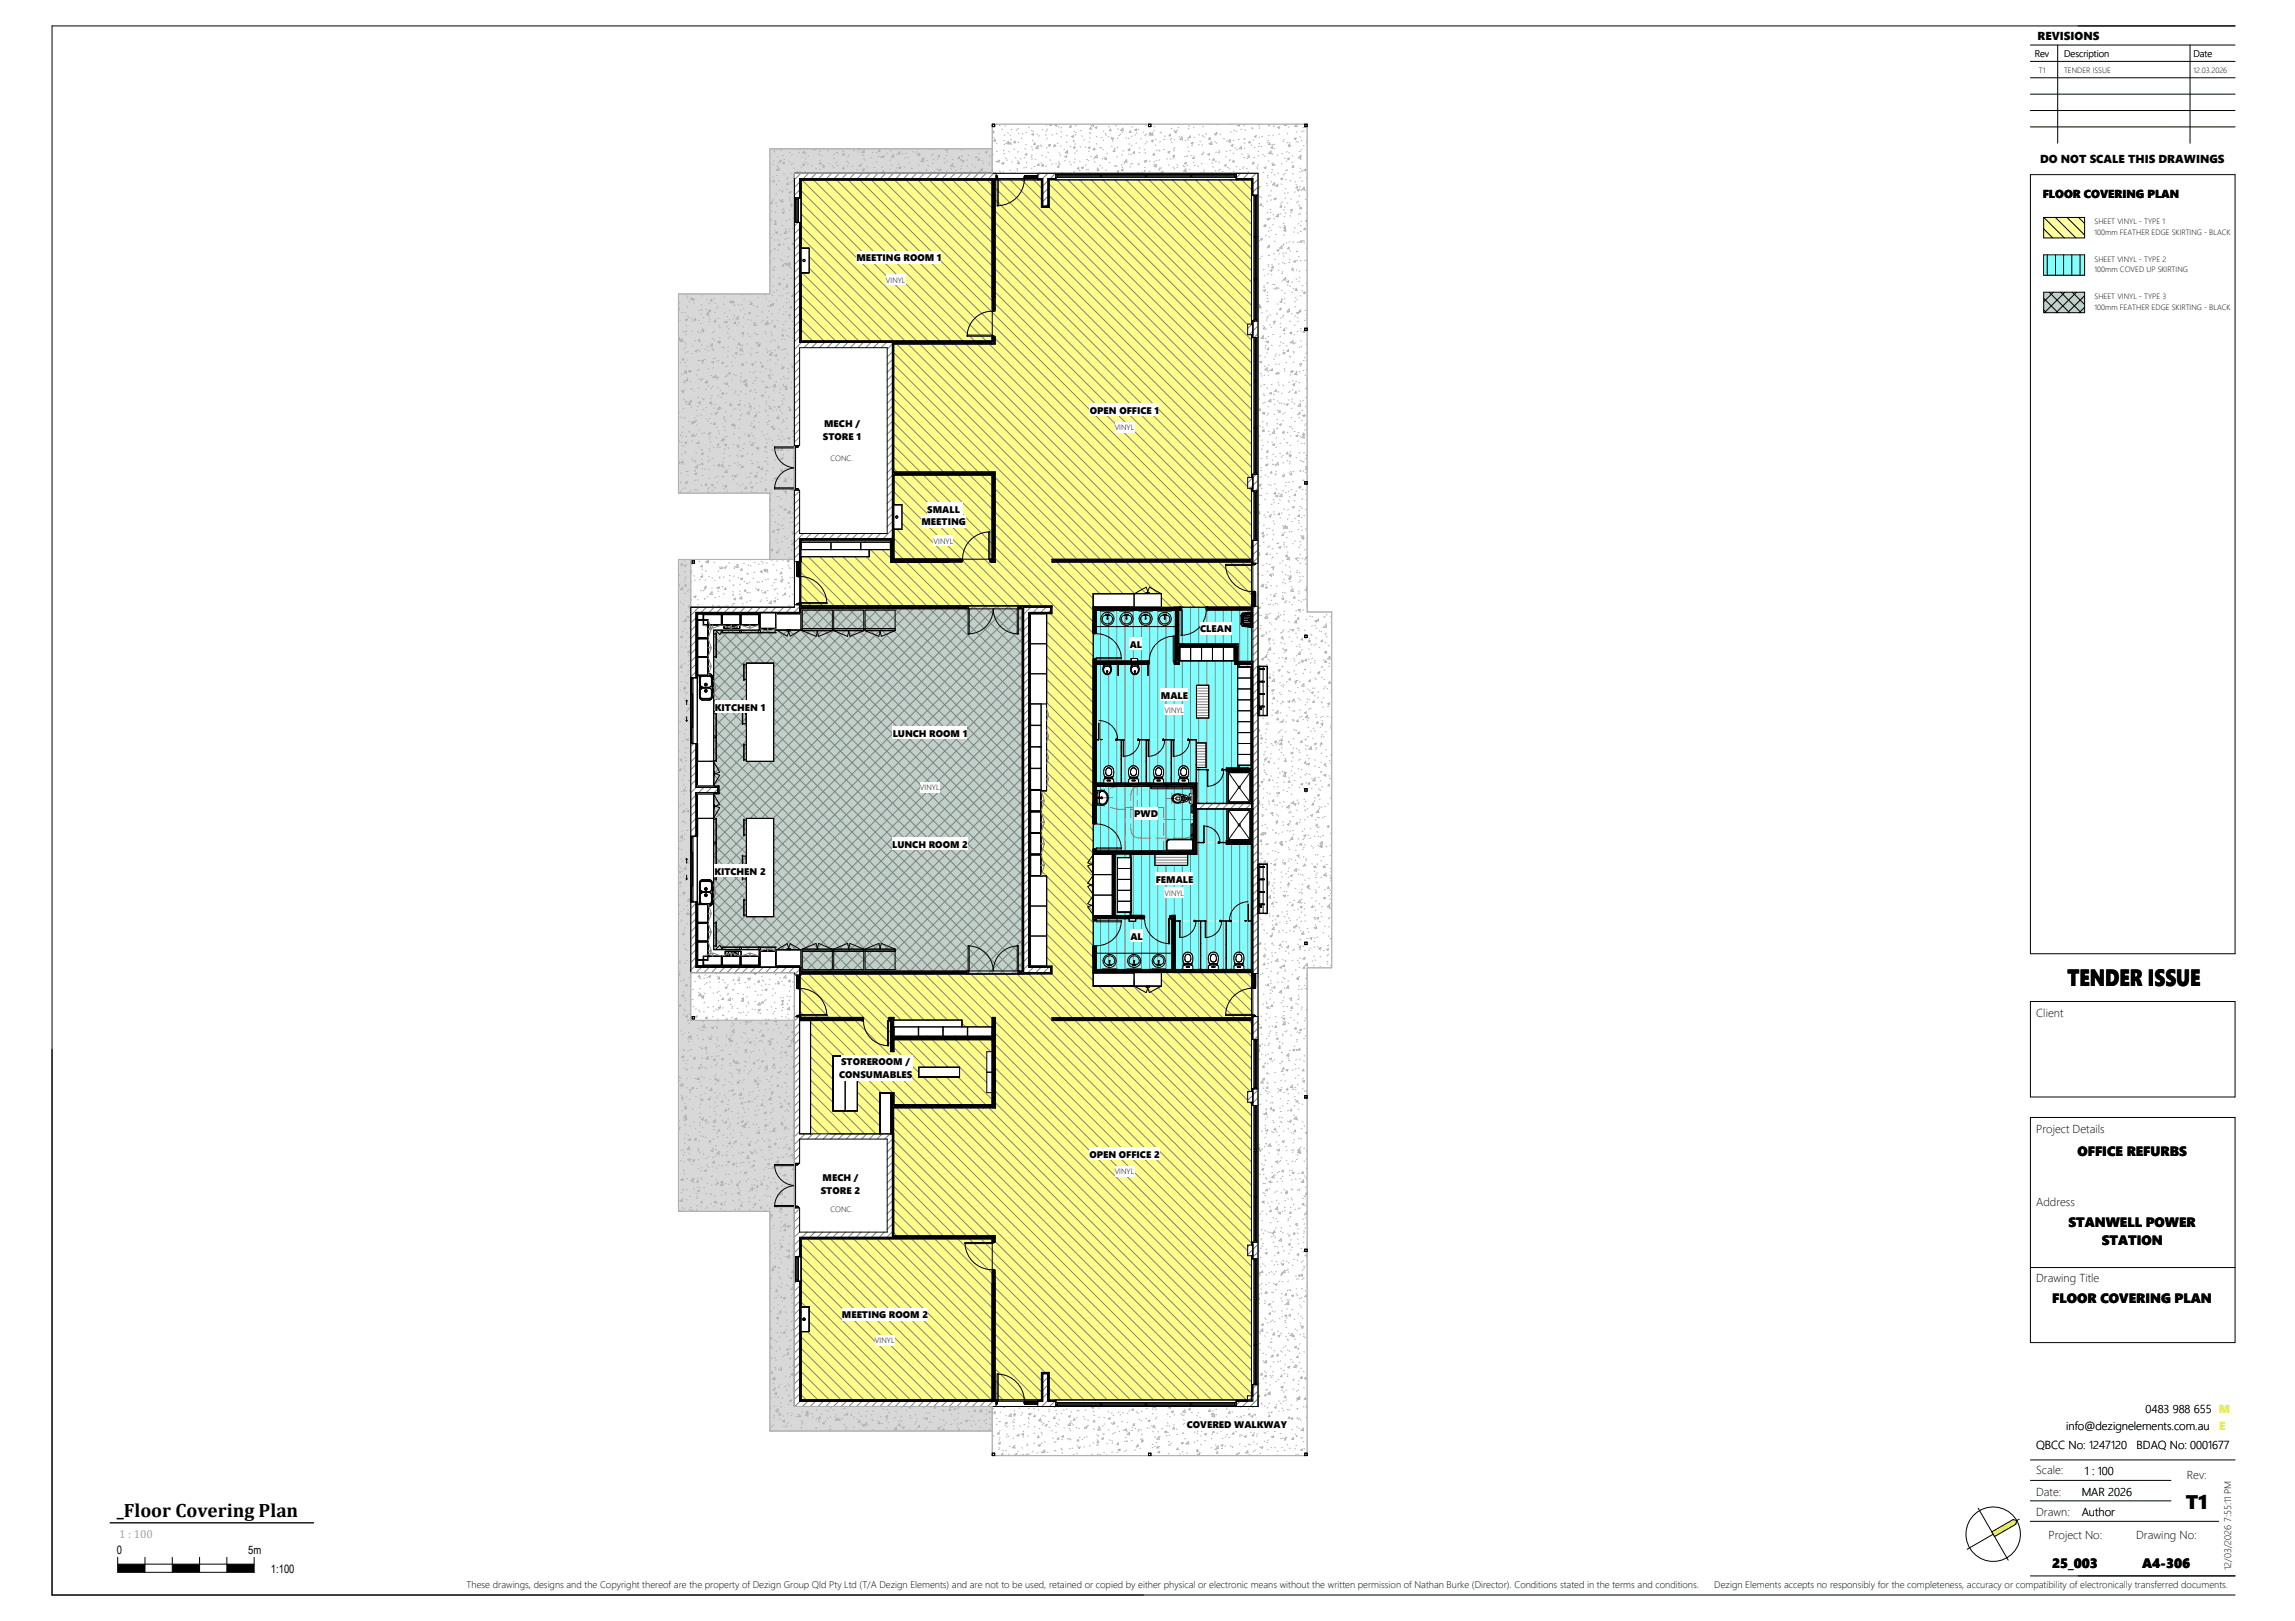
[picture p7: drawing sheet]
<svg xmlns="http://www.w3.org/2000/svg" width="841mm" height="594mm" viewBox="0 0 841 594" stroke-linecap="round" stroke-linejoin="round" font-family="sans-serif">
<defs><g id="words">
<text font-size="8.6" x="757.6" y="361.5">TENDER ISSUE</text>
<text font-size="7.2" x="800.9" y="552.8">T1</text>
<text font-size="7.1" x="42.8" y="555.9">_Floor Covering Plan</text>
<g font-size="4.9">
<text x="761.3" y="423.6">OFFICE REFURBS</text>
<text x="758" y="449.6">STANWELL POWER</text>
<text x="770.2" y="456.2">STATION</text>
<text x="752.1" y="477.7">FLOOR COVERING PLAN</text>
<text x="752" y="574.4">25_003</text>
<text x="785" y="574.4">A4-306</text>
</g>
<g font-size="4.2">
<text x="746.7" y="14.8">REVISIONS</text>
<text x="747.6" y="59.6">DO NOT SCALE THIS DRAWINGS</text>
<text x="748.5" y="72.4">FLOOR COVERING PLAN</text>
<text x="746.1" y="372.7">Client</text>
<text x="746.1" y="415.2">Project Details</text>
<text x="746.1" y="442">Address</text>
<text x="746.1" y="469.9">Drawing Title</text>
<text x="786.3" y="517.7">0483 988 655</text>
<text x="757.2" y="524">info@dezignelements.com.au</text>
<text x="746.1" y="531.1">QBCC No: 1247120</text>
<text x="783" y="531.1">BDAQ No: 0001677</text>
<text x="746.1" y="540.3">Scale:</text>
<text x="764" y="540.4">1 : 100</text>
<text x="801.3" y="541.8">Rev:</text>
<text x="746.1" y="548.1">Date:</text>
<text x="762.8" y="548.1">MAR 2026</text>
<text x="746.1" y="555.4">Drawn:</text>
<text x="762.8" y="555.4">Author</text>
<text x="42.8" y="569.4">0</text>
<text x="91" y="569.4">5m</text>
<text x="750.7" y="564">Project No:</text>
<text x="782.8" y="564">Drawing No:</text>
<text x="99.3" y="576.3">1:100</text>
</g>
<g font-size="4.2" fill="#e2ec2d">
<text x="813.1" y="517.7">M</text>
<text x="813.3" y="524">E</text>
</g>
<text font-size="4.2" fill="#a3a3a3" x="43.7" y="563.6">1 : 100</text>
<g font-size="3.5">
<text x="745.6" y="20.9">Rev</text>
<text x="756.4" y="20.9">Description</text>
<text x="803.8" y="20.9">Date</text>
<text x="313.8" y="95.8">MEETING ROOM 1</text>
<text x="399.4" y="151.6">OPEN OFFICE 1</text>
<text x="301.5" y="161.2">STORE 1</text>
<text x="302" y="156.5">MECH /</text>
<text x="339.8" y="187.8">SMALL</text>
<text x="337.7" y="192.5">MEETING</text>
<text x="439.8" y="231.7">CLEAN</text>
<text x="414" y="237.4">AL</text>
<text x="425.4" y="256.1">MALE</text>
<text x="262" y="260.4">KITCHEN 1</text>
<text x="327.1" y="270">LUNCH ROOM 1</text>
<text x="415.6" y="299.5">PWD</text>
<text x="326.9" y="310.6">LUNCH ROOM 2</text>
<text x="261.8" y="320.5">KITCHEN 2</text>
<text x="423.5" y="323.4">FEMALE</text>
<text x="414.2" y="344.3">AL</text>
<text x="307.5" y="395.1">CONSUMABLES</text>
<text x="308.2" y="390.4">STOREROOM /</text>
<text x="399.2" y="424.2">OPEN OFFICE 2</text>
<text x="300.8" y="437.4">STORE 2</text>
<text x="301.5" y="432.7">MECH /</text>
<text x="308.5" y="483">MEETING ROOM 2</text>
<text x="434.9" y="523.3">COVERED WALKWAY</text>
<text x="817.6" y="575.4" transform="rotate(-90 817.6 575.4)">12/03/2026 7:55:11 PM</text>
<text x="171" y="581.9">These drawings, designs and the Copyright thereof are the property of Dezign Group Qld Pty Ltd (T/A Dezign Elements) and are not to be used, retained or copied by either physical or electronic means without the written permission of Nathan Burke (Director). Conditions stated in the terms and conditions.</text>
<text x="628.2" y="581.9">Dezign Elements accepts no responsibly for the completeness, accuracy or compatibility of electronically transferred documents.</text>
</g>
<g font-size="2.8">
<text x="747.2" y="26.8">T1</text>
<text x="756.4" y="26.8">TENDER ISSUE</text>
<text x="803.8" y="26.8">12.03.2026</text>
<text x="767.5" y="82.3">SHEET VINYL - TYPE 1</text>
<text x="767.5" y="86.2">100mm FEATHER EDGE SKIRTING - BLACK</text>
<text x="767.5" y="96">SHEET VINYL - TYPE 2</text>
<text x="767.5" y="99.9">100mm COVED UP SKIRTING</text>
<text x="324.7" y="103.7">VINYL</text>
<text x="767.5" y="109.7">SHEET VINYL - TYPE 3</text>
<text x="767.5" y="113.6">100mm FEATHER EDGE SKIRTING - BLACK</text>
<text x="408.5" y="157.7">VINYL</text>
<text x="304.3" y="169.1">CONC.</text>
<text x="342.1" y="199.3">VINYL</text>
<text x="426.8" y="261.2">VINYL</text>
<text x="337.1" y="289.7">VINYL</text>
<text x="426.8" y="328.2">VINYL</text>
<text x="408.5" y="430.3">VINYL</text>
<text x="304.3" y="444.1">CONC.</text>
<text x="320.6" y="492.3">VINYL</text>
</g>
</g></defs>
<path d="M363.8 512.6v.9h.8v-.9zM363.7 470.8v41.8h.9v-41.8zM363.7 453.8v1h.9v-1zM363.8 452.9v.9h.8v-.9z" fill="#000"/>
<g fill="#fff">
<path d="M327.4 452.8l37.2 .1z"/>
<path d="M327 453.8l36.6 .1z"/>
<path d="M363.6 470.7l.1 42.8v-42.7l.5-.1zM363.6 453.8v1.1h.6l-.5-.1z"/>
</g>
<path d="M327 452.9h36.7v.9h-36.7z" fill="#000"/>
<path d="M293.4 372.9l22.5 .1 .1 .5v-.6zM326 372.9v.6l.1-.5h1.4z" fill="#fff"/>
<path d="M293 373v.9h22.9v-.9zM326.1 373v.9h1.3v-.9z" fill="#000"/>
<g fill="#fff">
<path d="M326.4 400.5h1l-.9 .1v14.9z"/>
<path d="M293 373.9l23 .1v-.5l-.1 .4zM326 373.5v.5h.5l-.4-.1z"/>
<path d="M327.4 405.9l.1 9.6zM327.4 400.5l.1 4.5z"/>
</g>
<path d="M326.5 400.6h.9v14.9h-.9z" fill="#000"/>
<g fill="#fff">
<path d="M459.1 222.2v74.3h1.9v-74.3zM459.1 198v8.4h1.9v-8.4zM459.1 173.8v6.1h1.9v-6.1zM459.1 117.6v6.1h1.9v-6.1zM459.1 63.5v8h1.9v-8z"/>
<path d="M453 63.5v1.9h6.1v-1.9zM291.1 63.5v1.9h73.9v-1.9zM380.3 63.5v1.9h6.6v-1.9z"/>
<path d="M364.2 123.6l.4 .1 .1 2.4v-2.5zM364.6 65.4v43.1l-.4 .1h.5z"/>
</g>
<path d="M363.7 123.7v2.3h.9v-2.3zM363.7 66.3v42.2h.9v-42.2zM363.8 65.5v.8h.8v-.8z" fill="#000"/>
<g fill="#fff">
<path d="M364.6 372.9l.1 33z"/>
<path d="M363.6 123.6l.1 1.5v-1.4l.5-.1zM363.6 65.4v43.2h.6l-.5-.1z"/>
<path d="M363.6 46.4v17.1h97.4v180.7h3.4v18.1l-3.4-.1v54.5h3.4v18.1l-3.4-.1v180.7h-97.4v17.1h.9v.9h56.4v-.9h.9v.9h56.3v-.9h.9v-73.9h-.9v-.9h.9v-55.3h-.9v-.9h.9v-46.8h9v-130.4h-9v-46.9h-.9v-.9h.9v-55.3h-.9v-.9h.9v-73.9h-.9v-.9h-56.3v.9h-.9v-.9h-56.4v.9zM478.1 532.5v.9h.9v-.9zM420.9 532.5v.9h.8v-.9zM363.7 532.5v.9h.8v-.9zM478.1 457.8v.8h.9v-.8zM478.1 401.5v.9h.9v-.9zM478.1 345.3h.9v.9h-.9zM478.1 345.3v.8h.9v-.8zM478.1 289h.9v.9h-.9zM478.1 289v.9h.9v-.9zM478.1 232.8h.9v.9h-.9zM478.1 232.8v.8h.9v-.8zM478.1 176.5v.9h.9v-.9zM478.1 120.3v.8h.9v-.8zM478.1 45.6v.8h.9v-.8zM420.9 45.6v.8h.8v-.8zM363.7 45.6v.8h.8v-.8z"/>
<path d="M363.6 380.8l.1 24.1zM363.6 372.9l.1 7v-6.9l.9-.1z"/>
</g>
<path d="M363.7 373h.9v32h-.9z" fill="#000"/>
<g fill="#fff">
<path d="M327.5 405.9l37.2 .1z"/>
<path d="M327.5 404.9l36.2 .1z"/>
</g>
<path d="M327.4 405v.9h36.3v-.9zM363.8 405v.9h.8v-.9z" fill="#000"/>
<g fill="#fff">
<path d="M293 451.5h34v1.9h-34z"/>
<path d="M325.1 415.5h1.9v36h-1.9z"/>
<path d="M293 415.5h32.1v1.9h-32.1z"/>
<path d="M293.4 453.8l33.6 .1z"/>
</g>
<path d="M293 453.6h34" fill="none" stroke="#000" stroke-width=".4"/>
<path d="M327 415.5h.4v37.4h-.4z" fill="#000"/>
<g fill="#fff">
<path d="M327.4 415.5l.1 37.3z"/>
<path d="M373.6 355.8v.6l.1-.5h.9zM293.5 355.8l60.7 .1 .1 .5v-.6z"/>
</g>
<path d="M373.7 355.9v.9h1v-.9zM293.4 355.9v.9h60.8v-.9z" fill="#000"/>
<g fill="#fff">
<path d="M373.6 356.4v.5h1l-.9-.1zM293.5 356.8l60.8 .1v-.5l-.1 .4z"/>
<path d="M293.5 223l60.8 .1v-.5l-.1 .4zM373.6 222.6v.5h1l-.9-.1z"/>
</g>
<path d="M293.4 222.1v.9h60.8v-.9zM373.7 222.1v.9h1v-.9z" fill="#000"/>
<g fill="#fff">
<path d="M293.5 222l60.7 .1 .1 .5v-.6zM373.6 222v.6l.1-.5h.9z"/>
<path d="M400.6 311.5l.1 1.5v-1.4l.5-.1zM400.6 241.8v59.7h.6l-.5-.1v-59.5l.5-.1zM400.6 222.5v9.3h.6l-.5-.1z"/>
</g>
<path d="M400.7 311.6v1.3h.9v-1.3zM400.7 241.9v59.5h.9v-59.5zM400.7 222.6v9.1h.9v-9.1z" fill="#000"/>
<g fill="#fff">
<path d="M430.5 335.5l.1 19.8z"/>
<path d="M429.5 336.5l.1 18.8z"/>
<path d="M401.2 311.5l.4 .1 .1 .4v-.5zM401.6 288v13.4l-.4 .1h.5zM401.6 271.2l.1 15.9zM401.6 243.3l.1 27.7zM401.2 241.8l.4 .1 .1 .5v-.6zM401.6 223.7v8l-.4 .1h.5z"/>
</g>
<path d="M429.6 335.6h.9v19.8h-.9z" fill="#000"/>
<g fill="#fff">
<path d="M449.2 337.6l.2 17.8z"/>
<path d="M447.7 337.4l2.8 .2zM457.5 337.4l1.1 .2zM438.3 337.4l3.4 .2zM430.6 337.4l1.7 .2z"/>
</g>
<path d="M458.7 291.1h.4v64.3h-.4z" fill="#000"/>
<g fill="#fff">
<path d="M439.9 337.6l.2 17.8z"/>
<path d="M458.6 309.2l.1 46.1zM458.6 291.1l.1 17.2z"/>
<path d="M458.6 282.5l.1 8.6zM458.6 243.3l.1 38.3z"/>
</g>
<path d="M458.7 242.4h.4v48.7h-.4z" fill="#000"/>
<g fill="#fff">
<path d="M364.6 173l.1 33z"/>
<path d="M363.6 174l.1 31z"/>
</g>
<path d="M363.7 173.9h.9v32h-.9z" fill="#000"/>
<g fill="#fff">
<path d="M327.5 173.9l36.2 .1z"/>
<path d="M327.5 172.9l37.2 .1z"/>
</g>
<path d="M327.4 173h37.2v.9h-37.2z" fill="#000"/>
<g fill="#fff">
<path d="M325.1 127.4h1.9v68.1h-1.9z"/>
<path d="M327.4 173.9l.1 23.9zM327.4 126.1l.1 46.9z"/>
</g>
<path d="M327 125.5h.3l.1 .5v71.4h-.4z" fill="#000"/>
<g fill="#fff">
<path d="M327.3 125l36.3 .1z"/>
<path d="M327.4 126l37.2 .1z"/>
</g>
<path d="M327.3 125.1h36.4v.9h-36.4z" fill="#000"/>
<path d="M293 125.5h34v1.9h-34z" fill="#fff"/>
<path d="M293 125.1h34.3v.4h-34.3z" fill="#000"/>
<g fill="#fff">
<path d="M293.4 125l33.9 .1z"/>
<path d="M326.4 374l.1 11.2 .9 .1h-1z"/>
<path d="M253.1 205v17.5h38v-17.5zM253.6 205.5h.9v.9h-.9zM253.7 205.5v.9h.8v-.9z"/>
<path d="M327.4 380.8l.1 4.5zM327.4 373l.1 6.9z"/>
</g>
<path d="M326.5 373.9h.9v11.3h-.9z" fill="#000"/>
<g fill="#fff">
<path d="M293 195.5h34v1.9h-34z"/>
<path d="M363.1 205.5v.5h1.5l-1.4-.1zM326.4 205.9l20.9 .1v-.5l-.1 .4z"/>
</g>
<path d="M363.2 205v.9h.5v-.9zM326.5 205v.9h20.7v-.9z" fill="#000"/>
<path d="M363.1 204.9l.1 .6v-.5l.4-.1zM327.4 204.9l19.8 .1 .1 .5v-.6z" fill="#fff"/>
<path d="M293 197.4h34.4v.4h-34.4z" fill="#000"/>
<g fill="#fff">
<path d="M293.4 197.8l33.1 .1z"/>
<path d="M437.4 288l.1 24z"/>
<path d="M438.4 308.8l.1 4.2zM438.4 296.4l.1 12.3zM438.4 287l.1 7.5z"/>
</g>
<path d="M437.5 287.1h.9v25.8h-.9z" fill="#000"/>
<g fill="#fff">
<path d="M401.7 311.9l35.7 .1z"/>
<path d="M414.5 312.9l23.9 .1zM408.6 312.9l5.7 .1zM400.7 312.9l7 .1z"/>
</g>
<path d="M401.6 312h35.9v.9h-35.9z" fill="#000"/>
<g fill="#fff">
<path d="M401.7 288l35.7 .1z"/>
<path d="M429.3 287l9 .1zM420.1 287l9 .1zM411 287l9 .1zM401.7 287l9.1 .1z"/>
</g>
<path d="M401.6 287.1h35.9v.9h-35.9z" fill="#000"/>
<g fill="#fff">
<path d="M410.8 271.1l.2 16z"/>
<path d="M420 271.1l.1 16z"/>
<path d="M429.1 271.1l.2 16z"/>
<path d="M438.3 271l.1 16.1z"/>
<path d="M452.6 243.3l6 .1z"/>
<path d="M453.6 242.3l5.5 .1z"/>
<path d="M401.6 271l1 .2zM409.6 271l2 .2zM417.6 271l3.2 .2zM426.8 271l3.1 .2zM435.9 271l2.4 .2z"/>
</g>
<path d="M452.7 242.4h6v.9h-6z" fill="#000"/>
<path d="M430.7 242.3l.1 .6 .2-.6zM401.7 242.3l18.9 .1 .1 .5v-.6z" fill="#fff"/>
<path d="M430.8 242.4v.9h1.1v-.9zM401.6 242.4v.9h19v-.9z" fill="#000"/>
<g fill="#fff">
<path d="M432 236.9l20.7 .1z"/>
<path d="M432 235.9l21.7 .1z"/>
<path d="M430.7 242.9v.5h1.3l-1.2-.1zM401.7 243.3l19 .1v-.5l-.1 .4z"/>
</g>
<path d="M431.9 236h21.7v.9h-21.7z" fill="#000"/>
<g fill="#fff">
<path d="M430.9 223.8l.1 18.5z"/>
<path d="M431.9 242.1l.1 1.2zM431.9 236.9l.1 5zM431.9 223.6l.1 12.4z"/>
</g>
<path d="M431 223.5h.9v18.9h-.9z" fill="#000"/>
<path d="M429 336.1v.5h.5l-.4-.1zM401.6 336.5l17.4 .1v-.5l-.1 .4z" fill="#fff"/>
<path d="M429.1 335.6v.9h.5v-.9zM400.7 335.6v.9h18.2v-.9z" fill="#000"/>
<path d="M429 335.5v.6l.1-.5h1.4zM414.5 335.5l4.4 .1 .1 .5v-.6zM408.6 335.5l5.7 .1zM400.6 335.5l7.1 .1z" fill="#fff"/>
<path d="M414.5 313.1v22.3h4.5a.74 .74 0 0 1 .5 .6 .74 .74 0 0 1-.3 .7h-3.1v.9h-2.3v-.9h-12l-.1 .7h-1.1v9.2l.7-.1 .5 .3v8.4h27.6v-18.5l-.6-.1a.66 .66 0 0 1-.3-.7 .66 .66 0 0 1 .5-.5h1.7v2h1.6l-1.6 .2v17.6h2.8v-1.2l.5-.3v-.6h2.6v.6l.5 .3v1.2h2.8v-17.6l-1.6-.2h3.4l-1.6 .2v17.6h2.7l.1-1.2 .4-.3v-.6h2.7v.6l.4 .3 .1 1.2h2.7v-17.6l-1.5-.2h2.8l-1.1 .2v17.6h2.8v-1.2l.5-.3v-.6h2.6v.6l.5 .3v1.2h2.7v-17.6l-1-.1 1-.1v-28h-9.2v-.6h-2.2l2.2-.1v-.6h.3v-11.6h-11v12.2l2.5 .1h-2.5v4.3h-3.4v4h-12v-4zM452.8 349.4a1.97 1.97 0 0 1 2.4 0 1.97 1.97 0 0 1 .6 2.3l-.4 1.3-2.7 .1a3.2 3.2 0 0 1 .1-3.7zM443.4 349.4a1.96 1.96 0 0 1 2.4 0 1.96 1.96 0 0 1 .7 2.3l-.5 1.3-2.7 .1a3.2 3.2 0 0 1 .1-3.7zM434.1 349.4a1.96 1.96 0 0 1 2.4 0 1.96 1.96 0 0 1 .6 2.3l-.5 1.3-2.6 .1a3.2 3.2 0 0 1 .1-3.7zM450.5 337.4l7 .2h-6.7zM441.7 337.4l5.7-.1 .2 .3zM432.3 337.4l5.7-.1 .2 .3zM408.7 313v22.5h5.4v-1.2h-4.6v-20h4.6v-1.3zM414.2 334.3l.1 1.1zM414.2 313.1l.1 1.2zM422 288.7h14.9v.3h-14.9zM401.8 288.2v1.6a2.9 2.9 0 0 1 4.3 2.6 2.9 2.9 0 0 1-4.3 2.5v6.8l-.5 .3-.7-.1v9.2h1.1l.1 .7h35.5v-3.9h-.3v3.6h-9.6v-2.8l.6-1 8.6-.2-.1-5.2 .3-.4 .5-.1v-3.9l-.7-.3-.1-2.3 .2-.3 .6-.1v-.5l-1.4-.1-.2-1.4h-.3l-.5 .8-2.8 .6a1.82 1.82 0 0 1-2.2-.6 1.82 1.82 0 0 1 .2-2.3 4.1 4.1 0 0 1 4-.1l.8 .2 .5 .9h.3l.2-1.5 1.4-.1v-2.6h-15.3v.8l-.4-.3v-.5zM441.1 308.7l5.7-.1 .3 .2zM437 302.2l-.1 5.2 .4 .1v-5.3zM453.7 302.3a.4 .4 0 0 0 .8 0 .4 .4 0 0 0-.8 0zM436.9 295.3v2.3l.4-.1v-2.2zM438.5 294.4l20.1 .1zM401.8 223.7v8.3l-.5 .3-.7-.1v9.2h1.1l.1 .8h12.7v-.9h2.4v.9h4l.3 .8-.1 .4h-.4v4l-.2-3.9h-3.5v.6a1.71 1.71 0 0 1 .1 2.4 1.71 1.71 0 0 1-2.5 0 2.17 2.17 0 0 1 .1-2.4v-.6h-4.8l-.2 3.9v-3.9h-2.8v.6a1.71 1.71 0 0 1 .1 2.4 1.71 1.71 0 0 1-2.5 0 2.17 2.17 0 0 1 0-2.4v-.6h-2.7v27.5h.8l-.8 .2v15.7h2.7v-1.2l.5-.3v-.6h2.6v.6l.5 .3v1.2h2.7v-15.7l-1.2-.2h2l-.6 .2v15.7h2.6v-1.2l.5-.3v-.6h2.6v.6l.5 .3v1.2h2.8v-15.7l-2.4-.2h3.2l-.7 .2v15.7h2.7v-1.2l.4-.3v-.6h2.7v.6l.5 .3v1.2h2.7v-15.7l-2.3-.2h3.1l-.6 .2v15.7h2.6l.1-1.2 .4-.3v-.6h2.7v.6l.4 .3 .1 1.2h2.7v-15.7l-2.4-.2h2.5v1.2h3.5v9h-3.5v.8h4l-4 .1 .2 12.2h11v-11.6h-.3v-.6l-.9-.1h.9v-.6h4.2v-37.9h-1v-1.4h-20.4v1.4h-1.4a.67 .67 0 0 1-.5-.7 .67 .67 0 0 1 .6-.6v-18.5zM453.7 288.5a.4 .4 0 0 0 .8 0 .4 .4 0 0 0-.8 0zM432.5 281.1a1.99 1.99 0 0 1 2.5 0 1.99 1.99 0 0 1 .5 2.4l-.4 1.2-2.7 .1a3.2 3.2 0 0 1 .1-3.7zM423.3 281.1a1.97 1.97 0 0 1 2.5 0 1.97 1.97 0 0 1 .6 2.3l-.5 1.3-2.6 .1a3.2 3.2 0 0 1 0-3.7zM414.2 281.1a1.97 1.97 0 0 1 2.4 0 1.97 1.97 0 0 1 .6 2.3l-.5 1.3-2.6 .1a3.2 3.2 0 0 1 .1-3.7zM405.1 281.1a1.97 1.97 0 0 1 2.4 0 1.97 1.97 0 0 1 .6 2.3l-.5 1.3-2.6 .1a3.2 3.2 0 0 1 .1-3.7zM442.5 282l5.7-.1 .2 .2zM454.1 243.5v1h4.4v36h-4.4v.9l4.5 .1v-38.1zM453.7 280.5v.9h.3v-.9zM402.6 271h6.9l-.6 .2zM411.6 271l5.7-.1 .3 .3zM420.8 271l5.7-.1 .3 .3zM430 271l5.7-.1 .2 .3zM438.4 251.1h4.5v12h-4.5zM453.7 243.5v1h.3v-1zM432.8 222.5v1.1h-.8v12.3h21.7v6.4h4.9v-12.4h-1a3.2 3.2 0 0 1-2.6-.7l-.2-.6v-2.9l.2-.8a4.6 4.6 0 0 1 3.2-.6h.4v-.7l-16.4 .1-.3-.5 .1-.7zM452.2 237l.1 4.9h.3v-4.9zM432 237v4.9h.3v-4.8zM455.3 228.7l.3 .3zM455.5 228.7l1 .2zM457.6 227.2l.6 .2zM457.7 226.9l.5 .1-.2-.2zM455.6 225.4h.5zM455.4 225.2l-.1 .3zM458 224.8l.2-.1z" fill="#80ffff"/>
<g fill="#fff">
<path d="M436.7 64.4l15.8 .1z"/>
<path d="M387.4 64.4l15.8 .1z"/>
<path d="M420.2 64.4l16 .1z"/>
<path d="M386.9 64h.5v1h-.5z"/>
<path d="M403.2 64h.5v1h-.5z"/>
<path d="M419.7 64h.5v1h-.5z"/>
<path d="M436.2 64h.5v1h-.5z"/>
<path d="M452.5 64h.5v1h-.5z"/>
<path d="M460 72l.1 14.6z"/>
<path d="M460 102.5l.1 14.6z"/>
<path d="M459.6 117.1h1v.5h-1z"/>
<path d="M459.6 102h1v.5h-1z"/>
<path d="M459.6 86.6h1v.5h-1z"/>
<path d="M459.6 71.5h1v.5h-1z"/>
<path d="M460 157.1l.1 16.2z"/>
<path d="M460 124.2l.1 15.3z"/>
<path d="M459.6 123.7h1v.5h-1z"/>
<path d="M459.6 139.5h1v.5h-1z"/>
<path d="M459.6 156.6h1v.5h-1z"/>
<path d="M459.6 173.3h1v.5h-1z"/>
<path d="M459.6 197.5h1v.5h-1z"/>
<path d="M459.6 179.9h1v.5h-1z"/>
<path d="M436.7 514.4l15.8 .1z"/>
<path d="M387.4 514.4l15.8 .1z"/>
<path d="M420.2 514.4l16 .1z"/>
<path d="M386.9 513.9h.5v1h-.5z"/>
<path d="M403.2 513.9h.5v1h-.5z"/>
<path d="M419.7 513.9h.5v1h-.5z"/>
<path d="M436.2 513.9h.5v1h-.5z"/>
<path d="M452.5 513.9h.5v1h-.5z"/>
<path d="M460 493.1l.1 13.8z"/>
<path d="M460 461.8l.1 13.8z"/>
<path d="M459.6 461.3h1v.5h-1z"/>
<path d="M459.6 475.6h1v.5h-1z"/>
<path d="M459.6 492.6h1v.5h-1z"/>
<path d="M459.6 506.9h1v.5h-1z"/>
<path d="M460 405.6l.1 15.8z"/>
<path d="M460 438.9l.1 15.8z"/>
<path d="M459.6 454.7h1v.5h-1z"/>
<path d="M459.6 438.4h1v.5h-1z"/>
<path d="M459.6 421.4h1v.5h-1z"/>
<path d="M459.6 405.1h1v.5h-1z"/>
<path d="M459.6 380.9h1v.5h-1z"/>
<path d="M459.6 398.5h1v.5h-1z"/>
</g>
<path d="M293 469.5v44h.4v-44zM293 453.8v6.7h.4v-6.7z" fill="#000"/>
<g fill="#fff">
<path d="M293.4 469.5l.1 43.6zM293.4 453.9l.1 6.6z"/>
<path d="M384.4 513l2.5 .1zM453 513l5.7 .1z"/>
</g>
<path d="M384 513.1v.4h2.9v-.4zM453 513.1v.4h6.1v-.4z" fill="#000"/>
<path d="M248.6 205v238.9h33.5v80.5h81.5v-9h-72.5v-141.5h-38v-168.9zM282.1 54.5v53.2h-33.5v73h33.5v24.3h9v-141.5h72.5v-9z" fill="#d8d8d8"/>
<g fill="#fff">
<path d="M291.6 460.5h1v.5h-1z"/>
<path d="M291.6 469h1v.5h-1z"/>
<path d="M293.4 81.5l.1 43.5zM293.4 65.8l.1 6.7z"/>
</g>
<g fill="#000">
<path d="M453 65.4v.4h5.7v-.4zM384 65.4v.4h2.9v-.4z"/>
<path d="M293 81.5v43.6h.4v-43.6zM293 65.4v7.1h.4v-7.1z"/>
</g>
<g fill="#fff">
<path d="M453 65.8l5.6 .1zM384.4 65.8l2.5 .1z"/>
<path d="M293.3 372.6l.2 .3v-.3zM293.4 356.8l-.1 .5h.2zM293.4 354.1l.1 1.8z"/>
</g>
<path d="M293 372.6v.4h.4v-.3zM293 354.5v2.8h.3l.1-2.8z" fill="#000"/>
<path d="M458.6 507.4l.1 5.6zM458.6 460.1l.1 1.2zM458.6 455.2l.1 1zM458.6 403.9l.1 1.2zM458.6 399l.1 1zM458.6 373.9l.1 7zM458.6 372.5l.1 .5 .2-.5zM458.6 356.4v.3h.3z" fill="#fff"/>
<path d="M458.7 507.4v5.7h.4v-5.7zM458.7 460.1v1.2h.4v-1.2zM458.7 455.2v1h.4v-1zM458.7 403.9v1.2h.4v-1.2zM458.7 399v1h.4v-1zM458.7 372.6v8.3h.4v-8.4zM458.7 356.3v.3l.4 .1v-.4z" fill="#000"/>
<path d="M458.6 222.2l.1 .3 .2-.3zM458.6 205.9v.5h.3zM458.6 198l.1 7zM458.6 178.9l.1 1zM458.6 173.8l.1 1.2zM458.6 122.7l.1 1zM458.6 117.6l.1 1.2zM458.6 65.8l.1 5.7z" fill="#fff"/>
<path d="M458.7 222.3v.3h.4v-.4zM458.7 198v8.3l.4 .1v-8.4zM458.7 178.9v1h.4v-1zM458.7 173.8v1.2h.4v-1.2zM458.7 122.7v1h.4v-1zM458.7 117.6v1.2h.4v-1.2zM458.7 65.4v6.1h.4v-6.1z" fill="#000"/>
<g fill="#fff">
<path d="M449.4 281.6l.1 .9 9.1 .1h-9.2z"/>
<path d="M453.7 281.5l4.9 .1zM449.4 281.5l4.1 .1z"/>
</g>
<path d="M449.5 281.6h9.2v.9h-9.2z" fill="#000"/>
<g fill="#fff">
<path d="M438.4 282l4 .1zM448.4 282l1 .1z"/>
<path d="M401.7 223.5l29.3 .1zM442.4 223.1v.5h16.7l-16.6-.1zM432.3 223.1v.4l-.4 .1h.5z"/>
</g>
<path d="M401.6 222.6v.9h30.7v-.9zM442.5 222.6v.9h16.6v-.9z" fill="#000"/>
<g fill="#fff">
<path d="M400.7 356.3l58 .1z"/>
<path d="M400.7 222.5l31.6 .1 .1 .5v-.6zM442.4 222.5v.6l.1-.5h16.2z"/>
<path d="M449.4 355.3l9.3 .1zM430.5 355.3l9.4 .1zM440.1 355.3l9.1 .1zM401.7 355.3l27.9 .1z"/>
</g>
<path d="M401.6 355.4h57.5v.9h-57.5z" fill="#000"/>
<g fill="#fff">
<path d="M438.4 294.5h20.7v1.9h-20.7z"/>
<path d="M449.4 309.2l9.2 .1z"/>
<path d="M449.4 308.2l9.2 .1h-9.1l-.1 .9z"/>
<path d="M447.1 308.7l2.3 .1zM438.4 308.7l2.7 .1z"/>
</g>
<path d="M449.5 308.3h9.2v.9h-9.2z" fill="#000"/>
<g fill="#fff">
<path d="M327.4 197.9l.1 7z"/>
<path d="M326.4 197.9l.1 8z"/>
</g>
<path d="M326.5 197.8h.9v7.2h-.9z" fill="#000"/>
<g fill="#fff">
<path d="M327.5 379.8l36.1 .1z"/>
<path d="M327.5 380.8l36.1 .1z"/>
</g>
<path d="M327.4 379.9h36.3v.9h-36.3z" fill="#000"/>
<g fill="#fff">
<path d="M385.5 372.9l73.1 .1z"/>
<path d="M385.5 373l.1 .9 73 .1h-73.1z"/>
</g>
<path d="M385.6 373h73.1v.9h-73.1z" fill="#000"/>
<g fill="#fff">
<path d="M385.5 204.9l73.1 .1h-73l-.1 .9z"/>
<path d="M385.5 205.9l73.1 .1z"/>
</g>
<path d="M385.6 205h73.1v.9h-73.1z" fill="#000"/>
<g fill="#fff">
<path d="M255 222.5h36.1v1.9h-36.1z"/>
<path d="M253.1 354.5h38v1.9h-38z"/>
<path d="M253.1 330.5v24h1.9v-24zM253.1 272.5v33.9h1.9v-33.9zM253.1 222.5v25.9h1.9v-25.9z"/>
<path d="M291.1 221.6v2.8h1.9v-2.8zM291.1 179.6v26.2h1.9v-26.2zM291.1 81.5v81.8h1.9v-81.8zM291.1 65.4v7.1h1.9v-7.1z"/>
<path d="M253.1 356.4v17.5h38v-17.5zM253.6 372.5h.9v.9h-.9zM253.7 372.5v.9h.8v-.9z"/>
<path d="M255.3 272.5l.2 15.6v-15.6zM255.4 224.8l-.1 23.6h.2z"/>
</g>
<path d="M255 272.5v16h.4v-15.9zM255 224.4v24h.3l.1-24z" fill="#000"/>
<path d="M255.5 354l22.7 .1zM284.5 354l9 .1z" fill="#fff"/>
<g fill="#000">
<path d="M284.3 224.4l.1 .4h9v-.4zM255.4 224.4v.4h22.9v-.4z"/>
<path d="M255.4 354.1v.4h22.9v-.4zM284.3 354.1l.1 .4h9v-.4z"/>
</g>
<g fill="#fff">
<path d="M284.4 224.8l.1 6.1z"/>
<path d="M278.2 224.8l.2 6.1z"/>
<path d="M377 289.3l4.5 .2z"/>
<path d="M377 255.3l.5 .2z"/>
<path d="M377 265.7l4.5 .2z"/>
<path d="M377 273.6l4.5 .2z"/>
<path d="M377 281.5l4.5 .1z"/>
<path d="M284.5 224.8l9 .1zM255.5 224.8l22.7 .1z"/>
<path d="M293.4 223l.1 1.8zM293.3 221.6l.2 .5v-.5zM293.4 197.9l-.1 7.9h.2z"/>
</g>
<path d="M293 221.6v2.8h.4v-2.7zM293 197.8v8h.3l.1-8z" fill="#000"/>
<g fill="#fff">
<path d="M326.3 198.6l.1 2.8z"/>
<path d="M293.5 198.6l32.8 .1z"/>
<path d="M293.5 198.7l.2 2.7z"/>
<path d="M304.4 198.7l.2 2.7z"/>
<path d="M315.3 198.7l.2 2.7z"/>
<path d="M363.5 376.3l.1 3.5z"/>
<path d="M327.5 379.6l36 .2z"/>
<path d="M327.5 376.3l.2 3.3z"/>
<path d="M354.5 376.3l.1 3.3z"/>
<path d="M345.5 376.3l.1 3.3z"/>
<path d="M336.5 376.3l.2 3.3z"/>
</g>
<path d="M261.5 230.9v57.1h2v2.9h-2v57.1h16.9v.5h5.9l.1-.5h9.1v7.8h61.3v1l-.5 .1h19.3l-.4-.1v-1h1.4v-132.7h-1.4v-1l.4-.1h-19.3l.5 .1v1h-61.3v7.8h-9.1l-.1-.5h-5.9v.5zM280.6 348.4h1.5zM288.4 347.7l.2 .2zM289.4 347.7l.2 .2zM273.5 299.9h10v36h-10zM259.5 331.5v.6h.4l.5-.2 .5-.5zM273.4 317.1v1.6zM261.6 295.8l.2 .2zM261.6 294.8l.2 .2zM261.6 283.9l.2 .2zM261.6 282.9l.2 .2zM273.5 243h10v36h-10zM273.4 260.2v1.6zM259.5 246.8v.7h1.4l-.5-.5zM288.4 231l.2 .2zM289.4 231l.2 .2zM280.6 230.5l1.5 .1z" fill="#bfd1c9"/>
<path d="M293.6 66v25h2.9v9h-2.9v24.9h69.9v-1.3h1.2v2.5h-37.2v46.8h37.2v33.2h-1.6v-1.3h.4v-30.7h-35.9v10.9h2.9v9h-2.9v10.8l25.1 .1v1l-26.4 .2v-4.7h-7.8v2.6h-24.9v1.8h-.2v15.8l.2 .4h91.9v2.9h-2v64.9h-2v31.2h2v33h2v2.9h-92v.4h-.3v15.3h.3v.2h22.7a.73 .73 0 0 1 .3 .8 .73 .73 0 0 1-.7 .5l-18.8-.1v41.5h25.4v-15l5.2-.1v4.3h35.9v-4.3h-1.9v-15h1.9v-4.3h-35.9v4.3h-1.3v-11.4l-.5 .1a.8 .8 0 0 1 0-1.2l1.8-.1v1h24.9v2.5h11v-3.5h1.3v33.2h-37.3v46.8h37.2v2.1h-1.2v-.9h-69.9v24.9h2.9v9h-2.9v25h69.9v-42.2l.1-5.4 .6-.2 .4 .2 .1 5.4v42.3h16.9v-10.1h2.9v10.1h72.6v-1.5h1.5v-51.4h-1.4v-3.9h1.4v-52.3h-1.4v-3.9h1.4v-26h-73.1v-1.1h73.1v-16.5h-33v5h-25l-.1-9.9 .1-134h25v5h33v-16.5h-73.1v-1.1h73.1v-26h-1.4v-3.9h1.4v-52.3h-1.4v-3.9h1.4v-52.9h-74.1v10.1h-2.9v-10.1h-16.9v42.7l-.1 5.4-.4 .2-.6-.2-.1-5.4v-42.6zM294.2 483.4a.4 .4 0 0 0 .8 0 .4 .4 0 0 0-.8 0zM363.6 454.9h1v.4h-1zM305.2 387h9v20h-9zM336.6 391.2h15v3.4h-15zM420 361.5l.2 .2zM421 361.5l.2 .2zM400.3 332.2l.2 .2zM400.3 331.2l.2 .2zM400.3 324.7l.2 .2zM400.3 323.7l.2 .2zM400.3 317.2l.2 .2zM400.3 316.2l.2 .2zM421 217.2l.2 .2zM420 217.2l.2 .2zM362.7 204.9h.4v1h-.4zM363.6 123.2h1v.4h-1z" fill="#ffff8a"/>
<g fill="#fff">
<path d="M255 288.5h8v1.9h-8z"/>
<path d="M255.3 330.5l.2 23.6v-23.6zM255.4 290.4l-.1 16h.2z"/>
</g>
<path d="M255 330.5v24h.4v-23.9zM255 290.4v16h.3l.1-16z" fill="#000"/>
<path d="M255 290.8l8.5 .1z" fill="#fff"/>
<path d="M255 290.6h8.4" fill="none" stroke="#000" stroke-width=".4"/>
<path d="M263 288.1h.4v2.3h-.4z" fill="#000"/>
<g fill="#fff">
<path d="M263.4 288l.1 2.8z"/>
<path d="M255.5 288l7.9 .1z"/>
</g>
<path d="M255.4 288.1h7.6v.4h-7.6z" fill="#000"/>
<g fill="#fff">
<path d="M408.6 313l.1 22.5z"/>
<path d="M407.6 313l.1 22.5z"/>
</g>
<path d="M407.7 312.9h.9v22.7h-.9z" fill="#000"/>
<path d="M400.6 347l.1 9.4v-9.3l.5-.1zM400.6 335.6v1.4h.6l-.5-.1z" fill="#fff"/>
<path d="M400.7 347.1v9.2h.9v-9.2zM400.7 336.5v.4h.9v-.4z" fill="#000"/>
<g fill="#fff">
<path d="M382.1 65.4h1.9v10.1h-1.9z"/>
<path d="M401.2 347l.4 .1 .1 8.3v-8.4zM401.2 336.9l.5 .1v-.4l-.1 .3z"/>
<path d="M380.3 65.7v.2h1.3zM364.6 65.8l.4 .1v-.2zM363.8 65.8l.8 .1zM293.5 65.8l70.2 .1z"/>
</g>
<path d="M380.3 65.4l.1 .4h1.3v-.4zM364.6 65.4v.4h.3l.1-.4zM363.8 65.5v.3h.8v-.3zM293.4 65.4v.4h70.3v-.4z" fill="#000"/>
<path d="M384.4 65.9l.1 10.1z" fill="#fff"/>
<path d="M381.7 75.5h2.3v.4h-2.3zM384 65.8h.4v10.1h-.4z" fill="#000"/>
<g fill="#fff">
<path d="M381.6 75.9l2.8 .1z"/>
<path d="M381.6 65.8l.1 10.1z"/>
</g>
<path d="M381.9 65.4v10.1" fill="none" stroke="#000" stroke-width=".4"/>
<g fill="#fff">
<path d="M377 222.5h8v1.9h-8z"/>
<path d="M375.1 222.5h1.9v133.9h-1.9z"/>
<path d="M382.1 503.4h1.9v10.1h-1.9z"/>
</g>
<path d="M384.2 503v10.1" fill="none" stroke="#000" stroke-width=".4"/>
<g fill="#fff">
<path d="M384.4 502.9l.1 10.1z"/>
<path d="M381.6 502.9l2.8 .1z"/>
</g>
<path d="M381.7 503h2.3v.4h-2.3z" fill="#000"/>
<path d="M381.9 503.4v10.1" fill="none" stroke="#000" stroke-width=".4"/>
<g fill="#fff">
<path d="M381.6 503l.1 10.1z"/>
<path d="M364.6 513l.4 .2v-.2zM380.3 513v.2l1.3-.1zM293.5 513l70.2 .1zM363.8 513l.8 .1z"/>
</g>
<g fill="#000">
<path d="M374.7 222.1h10.7v.4h-10.7z"/>
<path d="M293.4 513.1v.4h70.3v-.4zM364.6 513.1v.4h.4l-.1-.4zM380.4 513.1l-.1 .4h1.4v-.4zM363.8 513.1v.4h.8v-.4z"/>
</g>
<path d="M374.6 222l10.9 .1z" fill="#fff"/>
<path d="M385.2 222.5v2.3" fill="none" stroke="#000" stroke-width=".4"/>
<path d="M385.4 222.1l.1 2.8z" fill="#fff"/>
<path d="M377 224.4h8v.4h-8z" fill="#000"/>
<g fill="#fff">
<path d="M377.4 224.8l8 .1z"/>
<path d="M374.6 223l.1 132.9z"/>
</g>
<path d="M374.7 222.5h.4v134.3h-.4z" fill="#000"/>
<path d="M377.4 224.9l.1 129.1z" fill="#fff"/>
<path d="M377.2 224.8v129.3" fill="none" stroke="#000" stroke-width=".4"/>
<path d="M385.4 354l.1 2.9z" fill="#fff"/>
<path d="M385.2 354.1v2.7" fill="none" stroke="#000" stroke-width=".4"/>
<path d="M377.4 354l8 .1z" fill="#fff"/>
<path d="M377 354.1h8v.4h-8z" fill="#000"/>
<path d="M377 354.5h8v1.9h-8z" fill="#fff"/>
<path d="M375.1 356.6h9.9" fill="none" stroke="#000" stroke-width=".4"/>
<g fill="#fff">
<path d="M374.7 356.8l10.7 .1z"/>
<path d="M284.4 348l.1 6.1z"/>
<path d="M278.2 348l.1 6.1z"/>
<path d="M255.5 224.9l22.7 .2z"/>
<path d="M255.5 353.8l22.7 .2z"/>
<path d="M453.6 236l.1 6.3z"/>
<path d="M255.5 272.5l.2 6.5zM255.5 247.6l.2 .8zM255.5 225.1l.2 2z"/>
<path d="M255.5 351.9l.2 1.9zM255.5 330.5l.2 .8zM255.5 299.9l.2 6.5z"/>
<path d="M452.6 242.1l.1 1.2zM452.6 237l.1 4.9z"/>
</g>
<path d="M452.7 236.9h.9v5.5h-.9z" fill="#000"/>
<g fill="#fff">
<path d="M403.3 223.7l5 .1z"/>
<path d="M410.3 223.7l5 .1z"/>
<path d="M417.3 223.7l5 .1z"/>
<path d="M438.4 251.1h4.5v12h-4.5z"/>
<path d="M438.4 272.2h3.5v9h-3.5z"/>
<path d="M401.7 289.9l.2 5z"/>
<path d="M404.1 355.1l5 .2z"/>
<path d="M413.1 355.1l5 .2z"/>
<path d="M422.1 355.1l5 .2z"/>
<path d="M423.2 313h12v4.1h-12z"/>
<path d="M400.5 227.3l.1 3.6z"/>
<path d="M400.5 230.9l.1 .9z"/>
<path d="M400.5 347.9l.1 3.6z"/>
<path d="M400.5 347l.1 .9z"/>
<path d="M400.5 298.4l.1 2.1z"/>
<path d="M377.5 257.9l.2 31.6z"/>
<path d="M457.2 118.8h1.9v3.9h-1.9z"/>
<path d="M457.2 175h1.9v3.9h-1.9z"/>
<path d="M457.2 400h1.9v3.9h-1.9z"/>
<path d="M457.2 456.2h1.9v3.9h-1.9z"/>
<path d="M457.1 511.5h3.9v3.9h-3.9z"/>
<path d="M291.6 72.5h1v.5h-1z"/>
<path d="M291.6 81h1v.5h-1z"/>
<path d="M430.9 223.7l.1 .1zM424.3 223.7l5 .1z"/>
<path d="M453.5 280.5l.2 1.1zM453.5 243.4l.2 1.1z"/>
<path d="M452.3 241.9l.4 .2zM431.9 241.9l.4 .2z"/>
<path d="M414.3 334.3l.2 1.3zM414.3 312.9l.2 1.4z"/>
<path d="M400.5 300.5l.1 1zM400.5 294l.1 4.4z"/>
</g>
<g fill="none" stroke="#808080" stroke-width=".37">
<path d="M293 66.8l-1.9 1.9M293 69.6l-1.9 1.9M293 72.4l-.1 .1M293.5 63.5l-2.4 2.3M293.6 78.4l46.5 46.5M293.6 74.2l50.8 50.7M293.6 69.9l55 55M293.9 66l58.9 58.9M296.3 63.5l-1.9 1.9M298.2 66l58.9 58.9M299.1 63.5l-1.9 1.9M301.9 63.5l-1.9 1.9"/>
<path d="M302.4 66l58.9 58.9M304.8 63.5l-1.9 1.9M306.7 66l57.2 57.2M307.6 63.5l-1.9 1.9M310.4 63.5l-1.9 1.9M310.9 66l138.9 138.9M313.3 63.5l-1.9 1.9M315.2 66l138.9 138.9M316.1 63.5l-1.9 1.9M318.9 63.5l-1.9 1.9M319.4 66l44.2 44.2M321.7 63.5l-1.9 1.9"/>
<path d="M323.6 66l39.9 39.9M324.6 63.5l-1.9 1.9M327.4 63.5l-1.9 1.9M327.9 66l35.6 35.6M330.2 63.5l-1.9 1.9M332.1 66l31.4 31.4M333 63.5l-1.9 1.9M335.9 63.5l-1.9 1.9M336.4 66l27.1 27.2M338.7 63.5l-1.9 1.9M340.6 66l22.9 22.9M341.5 63.5l-1.9 1.9"/>
<path d="M344.4 63.5l-1.9 1.9M344.9 66l18.6 18.7M347.2 63.5l-1.9 1.9M349.1 66l14.4 14.4M350 63.5l-1.9 1.9M352.8 63.5l-1.9 1.9M353.3 66l10.2 10.2M355.7 63.5l-1.9 1.9M357.6 66l5.9 5.9M358.5 63.5l-1.9 1.9M361.3 63.5l-1.9 1.9M361.8 66l1.7 1.7"/>
<path d="M364.2 63.5l-1.9 1.9M364.7 77.4l93.9 93.9M364.7 73.1l93.9 93.9M364.7 68.9l93.9 93.9M366 65.9l92.6 92.6M370.2 65.9l88.4 88.4M374.5 65.9l7.1 7.2M378.7 65.9l2.9 2.9M381.1 63.5l-.8 .9M384 63.5l-1.9 1.9M384 66.3l-1.9 1.9M384 69.1l-1.9 1.9"/>
<path d="M384 71.9l-1.9 1.9M384 74.8l-.7 .7M384.5 76l74.1 74.1M384.5 71.7l74.1 74.1M384.5 67.5l74.1 74.1M386.8 63.5l-1.9 1.9M387.2 65.9l71.4 71.4M391.4 65.9l67.2 67.2M395.7 65.9l62.9 63M399.9 65.9l58.7 58.7M404.2 65.9l53 53.1M408.4 65.9l50.2 50.2"/>
<path d="M412.6 65.9l46 46M416.9 65.9l41.7 41.7M421.1 65.9l37.5 37.5M425.4 65.9l33.2 33.3M429.6 65.9l29 29M433.9 65.9l24.7 24.8M438.1 65.9l20.5 20.5M442.3 65.9l16.3 16.3M446.6 65.9l12 12M450.8 65.9l7.8 7.8M454.7 63.5l-1.7 1.7M455.1 65.9l3.5 3.6"/>
<path d="M457.5 63.5l-1.9 1.9M460.3 63.5l-1.9 1.9M461 65.7l-1.9 1.9M461 68.5l-1.9 1.9M461 71.3l-.2 .2M292.4 81.5l-1.3 1.3M293 83.7l-1.9 1.9M293 86.6l-1.9 1.9M293 89.4l-1.9 1.9M293 92.2l-1.9 1.9M293 95.1l-1.9 1.9M293 97.9l-1.9 1.9"/>
<path d="M293.6 86.9l38 38M293.6 82.6l42.3 42.3M294 100l24.9 24.9M296.5 98.3l26.6 26.6M296.5 94l30.9 30.9M364.7 98.6l93.9 93.9M364.7 94.4l93.9 93.8M364.7 90.1l93.9 93.9M364.7 85.9l92.5 92.5M364.7 81.6l93.4 93.4M293 100.7l-1.9 1.9M293 103.5l-1.9 1.9"/>
<path d="M293 106.4l-1.9 1.9M293 109.2l-1.9 1.9M293 112l-1.9 1.9M293 117.7l-1.9 1.9M293 114.9l-1.9 1.9M293.6 116.6l8.3 8.3M293.6 112.3l12.6 12.6M293.6 108.1l16.8 16.8M293.6 103.9l21.1 21M364.6 111.2l93.7 93.7M364.7 107.1l93.9 93.9M364.7 102.8l93.9 93.9"/>
<path d="M458.8 118.8l-1.6 1.6M460 117.6l-.9 .9M461 119.4l-3.3 3.3M293 120.5l-1.9 1.9M293 123.3l-1.9 1.9M293 129l-1.9 1.9M293 134.7l-1.9 1.9M293 131.8l-1.9 1.9M293 137.5l-1.9 1.9M293.6 120.8l4.1 4.1M293.7 125.5l-2.6 2.6M296.5 125.5l-1.9 1.9"/>
<path d="M299.3 125.5l-1.9 1.9M302.2 125.5l-1.9 1.9M305 125.5l-1.9 1.9M307.8 125.5l-1.9 1.9M310.6 125.5l-1.9 1.9M313.5 125.5l-1.9 1.9M316.3 125.5l-1.9 1.9M319.1 125.5l-1.9 1.9M322 125.5l-1.9 1.9M324.8 125.5l-1.9 1.9M327 126.1l-1.9 1.9M327 128.9l-1.9 1.9"/>
<path d="M327 131.8l-1.9 1.9M327 134.6l-1.9 1.9M327 137.4l-1.9 1.9M327.5 137.8l35.2 35.1M327.5 133.5l71.4 71.4M327.5 129.3l75.6 75.6M328.6 126.1l78.8 78.8M332.8 126.1l78.8 78.8M337.1 126.1l78.8 78.8M341.3 126.1l78.8 78.8M345.6 126.1l78.8 78.8M349.8 126.1l78.8 78.8"/>
<path d="M354 126.1l78.8 78.8M358.3 126.1l78.8 78.8M362.5 126.1l78.8 78.8M364.7 124l80.9 80.9M461 122.2l-1.5 1.5M293 151.6l-1.9 1.9M293 154.5l-1.9 1.9M293 157.3l-1.9 1.9M293 140.3l-1.9 1.9M293 143.1l-1.9 1.9M293 146l-1.9 1.9M293 148.8l-1.9 1.9"/>
<path d="M327 140.3l-1.9 1.9M327 143.1l-1.9 1.9M327 145.9l-1.9 1.9M327 148.7l-1.9 1.9M327 151.6l-1.9 1.9M327 154.4l-1.9 1.9M327 157.2l-1.9 1.9M327.5 159l13.9 13.9M327.5 154.7l18.2 18.2M327.5 150.5l22.4 22.4M327.5 146.2l26.7 26.7M327.5 142l30.9 30.9"/>
<path d="M293 160.1l-1.9 1.9M293 162.9l-.4 .4M293 179.9l-1.9 1.9M327 160.1l-1.9 1.9M327 162.9l-1.9 1.9M327 165.7l-1.9 1.9M327 168.5l-1.9 1.9M327 171.4l-1.9 1.9M327 174.2l-1.9 1.9M327 177l-1.9 1.9M327 179.9l-1.9 1.9M327.5 171.7l1.2 1.2"/>
<path d="M327.5 167.5l5.5 5.4M327.5 163.2l9.7 9.7M327.6 176l46 46M329.9 174.1l47.9 47.9M334.2 174.1l29.3 29.4M338.4 174.1l25.1 25.1M342.6 174.1l20.9 20.9M346.9 174.1l16.6 16.6M351.1 174.1l12.4 12.4M355.4 174.1l8.1 8.1M359.6 174.1l3.9 3.9M364.7 175l30 29.9"/>
<path d="M364.7 179.2l25.7 25.7M457.8 178.9l.8 .9M460.3 173.8l-3.1 3.1M461 176l-2.9 2.9M461 178.8l-1.1 1.1M293 182.7l-1.9 1.9M293 185.6l-1.9 1.9M293 188.4l-1.9 1.9M293 191.2l-1.9 1.9M293 194.1l-1.9 1.9M293 199.7l-1.9 1.9M294.4 195.5l-3.3 3.3"/>
<path d="M297.2 195.5l-1.9 1.9M300 195.5l-1.9 1.9M302.9 195.5l-1.9 1.9M305.7 195.5l-1.9 1.9M308.5 195.5l-1.9 1.9M311.4 195.5l-1.9 1.9M314.2 195.5l-1.9 1.9M317 195.5l-1.9 1.9M319.8 195.5l-1.9 1.9M322.7 195.5l-1.9 1.9M327 191.2l-1.9 1.9M327 194l-3.4 3.4"/>
<path d="M327 182.7l-1.9 1.9M327 185.5l-1.9 1.9M327 188.3l-1.9 1.9M327 196.8l-.6 .6M327.6 197.3l7.6 7.5M327.6 180.3l24.6 24.6M327.6 184.5l.4 .5M328.6 194l10.8 10.8M330.5 191.7l13.2 13.1M330.5 187.4l17.5 17.5M364.7 196.2l35.9 35.9M364.7 191.9l35.8 35.8"/>
<path d="M364.7 187.7l35.8 35.8M364.7 183.4l21.5 21.5M461 198.6l-1.9 1.9M293 202.5l-1.9 1.9M293 205.4l-.4 .4M293.4 209.7l12.3 12.3M293.4 218.2l3.8 3.8M293.4 214l8.1 8M293.6 205.7l16.3 16.3M296.2 204l18 18M300.4 204l18 18M304.7 204l18 18"/>
<path d="M308.9 204l18 18M313.2 204l18 18M317.4 204l18 18M319 201.4l20.6 20.6M323.3 201.4l3 3M327.6 201.5l3.3 3.3M328 206.1l15.9 15.9M332.2 206.1l15.9 15.9M336.5 206.1l15.9 15.9M340.7 206.1l33.9 33.9M345 206.1l29.6 29.7M349 205.9l25.6 25.6"/>
<path d="M352.8 205.5l21.8 21.8M364.7 204.7l17.4 17.3M364.7 200.4l35.9 35.9M387.3 206l13.3 13.3M391.5 206l11.5 11.5M395.8 206l11.5 11.5M400 206l11.5 11.5M404.2 206l11.5 11.5M408.5 206l11.5 11.5M412.7 206l11.5 11.5M417 206l16.5 16.5M419.6 217.5h-4v5"/>
<path d="M421.2 206l16.5 16.5M421.6 217.5h4v5M425.5 206l16.5 16.5M425.6 218.9l3.6 3.6M429.7 206l16.5 16.5M433.9 206l16.5 16.5M438.2 206l16.5 16.5M442.4 206l16.2 16.2M446.7 206l11.9 11.9M450.9 206l7.7 7.7M455.2 206l3.4 3.5M461 204.2l-1.9 1.9"/>
<path d="M461 201.4l-1.9 1.9M253.2 222.5l-.1 .1M255 226.4l-1.9 1.9M255 229.2l-1.9 1.9M255 234.9l-1.9 1.9M255 237.7l-1.9 1.9M255 232.1l-1.9 1.9M256.1 222.5l-3 3M257.8 229.1l3.1 1 .2-1 .2 1 3.1-1M258.9 222.5l-1.9 1.9M259.5 234.1l1.1 3-1.1 .2 1.1 .2-1.1 3.1M259.5 227.2l1.1 3.1-1.1 .2 1.1 .2-1.1 3"/>
<path d="M261.5 237.2l12 12M261.5 233l12 12M261.7 222.5l-1.9 1.9M263.2 230.9l-1.7 1.7M263.7 230.9l12.1 12.1M264.6 222.5l-1.9 1.9M264.7 229.1l3.1 1 .1-1 .2 1 3.1-1M267.4 222.5l-1.9 1.9M267.5 230.9l-6 6M267.9 230.9l12.1 12.1M270.2 222.5l-1.9 1.9M271.5 229.1l3.1 1 .2-1 .2 1 3.1-1"/>
<path d="M271.7 230.9l-10.2 10.2M272.2 230.9l102.4 102.4M273 222.5l-1.9 1.9M275.9 222.5l-1.9 1.9M276 230.9l-14.5 14.5M276.4 230.9l98.2 98.2M278.5 230.4l2.7 1 .1-1 .2 1 2.7-1M278.7 222.5l-1.9 1.9M280.2 230.4l94.4 94.5M280.7 230.4l-19.2 19.2M281.5 222.5l-1.9 1.9M284.4 222.5l-1.9 1.9"/>
<path d="M284.4 230.9l-22.9 22.9M284.5 224.9v6h3.5M284.9 230.9l89.7 89.7M287.2 222.5l-1.9 1.9M288.4 231.2l-11.8 11.8M288.7 230.9l-.1 .1M289.1 230.9l.3 .3M289.5 231.2l85.1 85.2M290 222.5l-1.9 1.9M292.9 230.9l-12.1 12.1M293 222.3l-2.1 2.1M293.4 230.9l81.2 81.2"/>
<path d="M293.5 226.8l81.1 81.1M293.5 224.9v6h-3.5M294.1 223.1l80.5 80.5M296.5 223.1l-3 3M298.3 223.1l76.3 76.3M300.7 223.1l-7.2 7.2M302.6 223.1l72 72.1M305 223.1l-21.5 21.5M306.8 223.1l67.8 67.8M309.2 223.1l-25.7 25.7M311 223.1l63.6 63.6M313.5 223.1l-30 29.9"/>
<path d="M315.3 223.1l59.3 59.3M317.7 223.1l-34.2 34.2M319.5 223.1l55.1 55.1M321.9 223.1l-38.4 38.4M323.8 223.1l50.8 50.8M326.2 223.1l-42.7 42.7M328 223.1l46.6 46.6M330.4 223.1l-46.9 46.9M332.3 223.1l42.3 42.4M334.7 223.1l-51.2 51.2M336.5 223.1l38.1 38.1M338.9 223.1l-55.4 55.4"/>
<path d="M340.7 223.1l33.9 33.9M343.2 223.1l-81.7 81.6M345 223.1l29.6 29.6M347.4 223.1l-85.9 85.9M349.2 223.1l25.4 25.4M351.6 223.1l-76.8 76.8M353.5 223.1l21.1 21.2M357 222l-77.9 77.9M361.2 222l-77.9 77.9M365.5 222l-82 82M369.7 222l-86.2 86.2M373.2 222.8l-89.7 89.6"/>
<path d="M374.6 234.1l-91.1 91.1M374.6 225.6l-91.1 91.1M374.6 229.8l-91.1 91.1M374.6 238.3l-91.1 91.1M377 231.7l-1.9 1.9M377 234.5l-1.9 1.9M377 237.3l-1.9 1.9M377 226l-1.9 1.9M377 228.8l-1.9 1.9M377.5 224.9h6M377.7 222.5l-2.6 2.6M380.5 222.5l-1.9 1.9"/>
<path d="M383.4 222.5l-1.9 1.9M383.5 231.9l17 17M383.5 236.2l17 17M383.5 227.7l17 17M385 224.9l15.6 15.7M385 223.7l-.7 .7M403.3 223.7v18.5M406.3 223.8v18.4M409.3 223.7v18.5M412.3 223.8v18.4M415.3 223.8v17.5M418.3 223.8v18.4"/>
<path d="M421.3 223.8v47.2M424.3 223.7v47.3M427.3 223.8v47.2M430.3 223.7v19M433.3 222.5v13.4M436.3 222.5v13.4M439.3 222.5v13.4M442.3 223.7v12.2M445.3 223.6v12.3M448.3 223.6v12.3M451.3 223.6v12.3M454.3 223.6v18.7"/>
<path d="M457.3 223.6v.8M457.3 229.8v12.5M460 222.2l-.9 .9M461 232.5l-1.9 1.9M461 235.4l-1.9 1.9M461 238.2l-1.9 1.9M461 224l-1.9 1.9M461 226.9l-1.9 1.9M461 229.7l-1.9 1.9M255 240.5l-1.9 1.9M255 243.4l-1.9 1.9M255 246.2l-1.9 1.9"/>
<path d="M259.5 240.9l1.1 3.1-1.1 .2 1.1 .2-1.1 3M260 246.9l-.5 .5M261.5 258.4l12 12M261.5 254.2l12 12M261.5 249.9l12 12M261.5 245.7l12 12M261.5 241.5l12 12M261.5 252l.8 .2-.8 2.5M261.5 249.3l.8 2.5-.8 .2M273.5 258.8l-12 12M273.5 250.3l-12 12M273.5 246.1l-12 12"/>
<path d="M273.5 254.6l-12 12M283.5 259.2l91.1 91.1M283.5 255l91.1 91.1M283.5 250.7l91.1 91.1M283.5 246.5l91.1 91.1M374.6 259.5l-88.5 88.5M374.6 251l-96.9 97M374.6 242.6l-91.1 91.1M374.6 246.8l-101.2 101.2M374.6 255.3l-93.2 93.2M377 257.1l-1.9 1.9M377 260l-1.9 1.9"/>
<path d="M377 245.8l-1.9 1.9M377 248.6l-1.9 1.9M377 251.5l-1.9 1.9M377 254.3l-1.9 1.9M377 240.2l-1.9 1.9M377 243l-1.9 1.9M377.5 257.9h6M383.5 248.9l17 17M383.5 244.7l17 17M383.5 257.4l17 17M383.5 253.2l17 17M383.5 240.4l17 17"/>
<path d="M383.5 259.6l.7 2.1-.7 .1M403.3 243.5v27.5M406.3 247.1v23.9M409.3 243.5v27.4M412.3 243.5v27.5M415.3 247.1v23.9M418.3 243.5v27.5M430.3 243v28M433.3 242.1v28.9M436.3 242.1v28.9M438.4 259.2h4.5M438.4 258.2h4.5"/>
<path d="M438.4 257.2h4.5M438.4 256.2h4.5M438.4 255.2h4.5M438.4 254.2h4.5M438.4 253.2h4.5M438.4 252.2h4.5M438.4 251.2h4.5M439.3 242.1v9M442.3 242.1v9M445.3 242.1v39.9M448.3 242.1v39.9M451.3 242.1v39.3"/>
<path d="M454.3 243.5v1M457.3 243.5v1M461 249.5l-1.9 1.9M461 252.3l-1.9 1.9M461 241l-1.9 1.9M461 243.8l-1.9 1.9M461 246.7l-1.9 1.9M461 255.2l-1.9 1.9M461 258l-1.9 1.9M254.2 272.5l-1.1 1M255 274.5l-1.9 1.9M255 277.3l-1.9 1.9"/>
<path d="M255.5 279h6v3.5M261.5 271.2l84.7 84.6 28.4-28.4M261.5 279.6l20.3 20.3M261.5 275.4l80.4 80.4M261.5 266.9l12 12M261.5 262.7l12 12M273.5 267.3l-12 12M273.5 275.8l-12 12M273.5 263l-12 12M273.5 271.5l-12 12M273.6 279l76.9 76.8 24.1-24.1M274.5 279l-11 11"/>
<path d="M277.8 279l76.8 76.8M278.8 279l-17 16.9M282.1 279l176.5 176.5M283 279l-21.5 21.5M283.5 276.2l175.1 175.1M283.5 271.9l102 102M283.5 267.7l105.2 105.2M283.5 263.5l91.1 91.1M374.6 268l-81.1 81.1M374.6 263.8l-84.2 84.2M374.6 272.3l-81.1 81.1M374.6 276.5l-79.3 79.3-1.8-1.7"/>
<path d="M377 271.3l-1.9 1.9M377 262.8l-1.9 1.9M377 265.6l-1.9 1.9M377 268.4l-1.9 1.9M377 274.1l-1.9 1.9M377 276.9l-1.9 1.9M377 279.8l-1.9 1.9M383.5 265.9l17 17M383.5 261.6l17 17M383.5 278.6l17 16.9M383.5 274.4l17 17M383.5 270.1l17 17"/>
<path d="M383.5 261.9l.7 .1-.7 2.1M383.5 267.5l.7 2.1-.7 .1M383.5 269.8l.7 .1-.7 2.1M383.5 275.4l.7 2-.7 .2M383.5 277.7l.7 .1-.7 2.1M403.3 271.2v15.7M406.3 271.2v9.4M409.3 271.2v15.7M412.3 271.2v15.7M415.3 271.2v9.4M418.3 271.2v15.7M421.3 271.2v15.7"/>
<path d="M424.3 271.2v9.4M427.3 271.2v15.7M430.3 271.2v15.7M433.3 271.2v9.5M436.3 271.2v15.7M438.4 262.2h4.5M438.4 261.2h4.5M438.4 260.2h4.5M438.4 279.3h3.5M438.4 278.3h3.5M438.4 277.3h3.5M438.4 276.3h3.5"/>
<path d="M438.4 275.3h3.5M438.4 274.3h3.5M438.4 273.3h3.5M438.4 272.3h3.5M439.3 263.1v9.1M442.3 263.1v18.9M461 260.8l-1.9 1.9M461 263.6l-1.9 1.9M461 266.5l-1.9 1.9M461 269.3l-1.9 1.9M461 272.1l-1.9 1.9M461 275l-1.9 1.9"/>
<path d="M461 277.8l-1.9 1.9M255 280.1l-1.9 1.9M255 283l-1.9 1.9M255 285.8l-1.9 1.9M255 291.4l-1.9 1.9M255 294.3l-1.9 1.9M255 297.1l-1.9 1.9M255 299.9l-1.9 1.9M255.1 288.5l-2 2M255.5 290.9h6v3.5M258 288.5l-1.9 1.9M260.8 288.5l-1.9 1.9"/>
<path d="M261.5 296.6l12 12M261.5 292.4l12 12M261.5 283.9l.1 .1M261.5 284.5v3.5h-6M261.5 296.4v3.5h-6M261.7 284.1l15.8 15.8M261.8 296l-.3 .3M262.6 290.9l-1.1 1.1M263 289.1l-1.3 1.3M263.5 290.1l10 10M374.6 285l-70.8 70.8M374.6 280.7l-75 75.1"/>
<path d="M374.6 289.2l-66.6 66.6-24.5-24.5M374.6 293.5l-62.3 62.3M374.6 297.7l-58.1 58.1M377 288.2l-1.9 1.9M377 296.7l-1.9 1.9M377 299.6l-1.9 1.9M377 282.6l-1.9 1.9M377 285.4l-1.9 1.9M377 291.1l-1.9 1.9M377 293.9l-1.9 1.9M381.5 297.8l19.1 19.1M381.5 293.6l19 19"/>
<path d="M381.5 297.5l1.2 3.6-1.2 .2 1.2 .2-1.2 3.6M381.5 289.6l1.2 3.6-1.2 .2 1.2 .2-1.2 3.6M382 289.8l18.6 18.6M383.5 287.1l17.1 17.1M383.5 282.8l17 17M383.5 283.3l.7 2-.7 .2M383.5 285.6l.7 .1-.7 2.1M401.9 294.6l2.9 .8M401.9 292.4h5.8M403.3 288.2v1.4M403.3 295.1v16.7M404.8 289.3l-2.9 .8"/>
<path d="M406.3 284.8h.1M406.3 288.2v23.6M406.8 295.9l2.9 .7h2.5M409.3 288.2v23.6M412.2 288.1h-2.5l-2.9 .7M412.3 288.2v23.6M414.2 288.1h2.5v3.3M414.4 295.4v4.5M415.2 295.9h-2.8v3.8M415.3 284.8h.1M415.3 288.2v23.6M416.7 293.4v3.2h-2.5"/>
<path d="M417.2 295.9h4.5M418.3 288.2v23.6M419.9 288.1a4.6 4.6 0 0 0-4.9 1.2l-.6 1.8v2.3M421.3 288.2v23.6M421.9 288.1h4.5M423.7 295.9h2.7v3.8M424.3 284.8h.1M424.3 288.2v.5M424.3 289v22.8M427.3 288.2v.5M427.3 289v22.8M427.4 292.6h4"/>
<path d="M428.4 288.1h4.5M429.4 290.6v4M430.3 288.2v.5M430.3 289v2.2M430.3 294v13.5M433.3 284.8h.1M433.3 288.2v.5M433.3 289v2.2M433.3 294v13.5M433.4 292.6h4M434.9 288.1h2.5M436.3 288.2v.5"/>
<path d="M436.3 289v1.8M436.3 294.4v13.1M436.5 289v6.2M436.9 289v5.9M437.4 290v3.7M437.4 295.7v3.6M438.4 280.3h3.5M438.6 294.5l-.2 .2M439.3 281.2v.8M439.3 282.1v12.2M439.3 294.4v.1M439.3 296.5v12.2"/>
<path d="M441.5 294.5l-1.9 1.9M442.3 282.1v12.2M442.3 294.4v.1M442.3 296.5v12.2M444.3 294.5l-1.9 1.9M445.3 282.1v12.2M445.3 294.4v.1M445.3 296.5v12.2M447.1 294.5l-1.9 1.9M448.3 282.1v12.2M448.3 294.4v.1M448.3 296.5v12.2"/>
<path d="M449.9 294.5l-1.9 1.9M451.3 294.4v.1M452.8 294.5l-1.9 1.9M454.3 280.5v.9M454.3 288.2v.6M454.3 294.4v.1M455.6 294.5l-1.9 1.9M457.3 280.5v.9M457.3 294.4v.1M458.4 294.5l-1.9 1.9M461 294.8l-1.9 1.8M461 297.6l-1.9 1.9"/>
<path d="M461 280.6l-1.9 1.9M461 283.4l-1.9 1.9M461 286.3l-1.9 1.9M461 289.1l-1.9 1.9M461 291.9l-1.9 1.9M255 302.8l-1.9 1.9M255 305.6l-.8 .8M261.5 317.8l12 12M261.5 313.6l12 12M261.5 309.3l12 12M261.5 305.1l12 12M261.5 300.9l12 12"/>
<path d="M273.5 309.7l-12 12M273.5 318.2l-12 12M273.5 301.2l-12 12M273.5 305.5l-12 12M273.5 314l-12 12M283.5 305.9l50 49.9 41.1-41.1M283.5 314.4l41.4 41.4M283.5 310.1l45.7 45.7M283.5 301.6l54.2 54.2M374.6 302l-53.8 53.8-37.3-37.2M374.6 318.9l-36.9 36.9M374.6 310.4l-45.4 45.4"/>
<path d="M374.6 306.2l-49.6 49.6M377 302.4l-1.9 1.9M377 305.2l-1.9 1.9M377 310.9l-1.9 1.9M377 313.7l-1.9 1.9M377 316.5l-1.9 1.9M377 319.4l-1.9 1.9M377 308l-1.9 1.9M381.5 319l2 2M381.5 314.8l19.1 19.1M381.5 310.5l19.1 19.1M381.5 306.3l19.1 19.1"/>
<path d="M381.5 302.1l19.1 19.1M381.5 313.3l1.2 3.6-1.2 .2 1.2 .1-1.2 3.6M381.5 305.4l1.2 3.6-1.2 .2 1.2 .2-1.2 3.6M409.3 313v22.5M412.3 313v1.3M412.4 301.7v4.5M412.4 308.2v3.7h5M414.4 301.9a4.1 4.1 0 0 0 2.1 5.1l5.2 .1M415.3 313.1v22.3M418.3 313.1v22.3M419.4 311.9h4.5M421.3 313.1v42.1"/>
<path d="M423.2 316.2h12M423.2 315.2h12M423.2 314.2h12M423.2 313.2h12M423.7 307.1h4.5M424.3 317.1v38M425.9 311.9h4.5M426.4 301.7v4.5M426.4 308.2v3.7M426.4 300.3h4.5M427.3 317.1v38.1M430.3 311.5v.3"/>
<path d="M430.3 317.1v18.3M432.9 300.3h4.5v4.8M433.3 311.5v.3M433.3 317.1v20.3M436.3 311.5v.3M436.3 313.1v24.3M436.5 306.2l-1.2 .8-.9 .1h-4.2M436.8 305.9h.1M437.3 304.7l-.5 1.2M437.4 307.1v4.8h-5M439.3 308.8v28.6M442.3 308.8v28.6"/>
<path d="M445.3 308.8v28.6M448.3 308.8v28.6M451.3 309.4v28M454.3 302v.6M454.3 309.4v28M457.3 309.4v28M461 300.4l-1.9 1.9M461 303.2l-1.9 1.9M461 306.1l-1.9 1.9M461 308.9l-1.9 1.9M461 311.7l-1.9 1.9M461 314.5l-1.9 1.9"/>
<path d="M461 317.4l-1.9 1.9M255 331l-1.9 1.9M255 333.9l-1.9 1.9M255 336.7l-1.9 1.9M255 339.5l-1.9 1.9M259.5 331.5l1.1 3-1.1 .2 1.1 .2-1.1 3.1M259.5 338.3l1.1 3.1-1.1 .2 1.1 .2-1.1 3M260.3 331.4l-.7 .7M261.5 339l9 9M261.5 334.8l13.2 13.2M261.5 330.6l18 17.9M261.5 326.3l22.2 22.2"/>
<path d="M261.5 322.1l12 12M261.5 324.2l.8 2.5-.8 .2M261.5 326.9l.8 .2-.8 2.5M273.5 335.2l-12 12M273.5 322.4l-12 12M273.5 326.7l-12 12M273.5 330.9l-12 12M275.3 335.9l12.1 12.1M277 335.9l-12.1 12.1M279.6 335.9l12.1 12.1M281.3 335.9l-12.1 12.1M283.5 335.6l20.2 20.2"/>
<path d="M283.5 327.1l28.7 28.7M283.5 322.9l33 32.9M374.6 335.9l-19.9 19.9M374.6 323.2l-32.6 32.6M377 322.2l-1.9 1.9M377 327.8l-1.9 1.9M377 330.7l-1.9 1.9M377 333.5l-1.9 1.9M377 336.3l-1.9 1.9M377 325l-1.9 1.9M377 339.2l-1.9 1.9M381.5 321h2"/>
<path d="M383.5 338l17 17M383.5 333.8l17 16.9M383.5 329.5l17.1 17.1M383.5 325.3l17.1 17.1M383.5 321l17.1 17.1M403.3 336.7v18.5M406.3 336.7v18.4M409.3 336.7v18.5M412.3 334.3v1.2M412.3 336.7v18.5M415.3 337.6v17.5M418.3 336.7v18.5"/>
<path d="M433.3 337.6v17.6M436.3 337.6v11.6M439.3 337.6v17.6M442.3 337.6v17.6M445.3 337.6v11.4M448.3 337.6v17.6M451.3 337.6v17.6M454.3 337.6v11.3M457.3 337.6v17.6M461 320.2l-1.9 1.9M461 323l-1.9 1.9M461 325.9l-1.9 1.9"/>
<path d="M461 328.7l-1.9 1.9M461 331.5l-1.9 1.9M461 334.3l-1.9 1.9M461 337.2l-1.9 1.9M255 342.4l-1.9 1.9M255 345.2l-1.9 1.9M255 348l-1.9 1.9M255 350.8l-1.9 1.9M255 353.7l-1.9 1.9M257 354.5l-1.9 1.9M257.8 350.3l3.1-1 .2 1 .2-1 3.1 1M259.5 345.2l1.1 3-1.1 .2 1.1 .2-1.1 3.1"/>
<path d="M259.8 354.5l-1.9 1.9M261.5 347.5l.5 .5M261.5 343.3l4.7 4.7M262.7 354.5l-1.9 1.9M264.7 350.3l3.1-1 .1 1 .2-1 3.1 1M265.5 354.5l-1.9 1.9M268.3 354.5l-1.9 1.9M271.2 354.5l-1.9 1.9M271.5 350.3l3.1-1 .2 1 .2-1 3.1 1M274 354.5l-1.9 1.9M276.8 354.5l-1.9 1.9M278.5 348.5l2.7-1 .1 1 .2-1 2.7 1"/>
<path d="M279.6 354.5l-1.9 1.9M282.5 354.5l-1.9 1.9M285.3 354.5l-1.9 1.9M288 348h-3.5v6M288.1 354.5l-1.9 1.9M290 348h3.5v6M291 354.5l-1.9 1.9M293 355.3l-1.9 1.9M293.2 358l14.8 14.8M293.5 349.8l6 6M296.3 356.9l15.9 15.9M300.6 356.9l25.7 25.7"/>
<path d="M304.8 356.9l21.5 21.5M309.1 356.9l16.4 16.4M313.3 356.9l16.9 16.9M317.6 356.9l16.9 16.9M321.8 356.9l16.9 16.9M326 356.9l16.9 16.9M330.3 356.9l16.9 16.9M334.5 356.9l16.9 16.9M338.8 356.9l19.4 19.4M343 356.9l19.4 19.4M347.3 356.9l16.2 16.3M351.5 356.9l107.1 107.1"/>
<path d="M354.8 355.9l102.4 102.5M374.6 344.4l-12.5 12.5M374.6 352.9l-4 4M374.6 340.1l-16.8 16.8M374.6 348.6l-8.3 8.3M377 356.9l16 16M377 342l-1.9 1.9M377 347.6l-1.9 1.9M377 350.5l-1.9 1.9M377 353.3l-1.9 1.9M377 344.8l-1.9 1.9M377.5 354h6"/>
<path d="M378.6 354.5l-1.9 1.9M381.2 356.9l16 16M381.5 354.5l-1.9 1.9M383.5 350.7l22.2 22.2M383.5 346.5l26.4 26.4M383.5 342.2l17.1 17.1M384.3 354.5l-1.9 1.9M385.4 356.9l16 16M415.6 356.4v5h4M425.6 358.9l14 14M425.6 356.4v5h-4M427.4 356.4l16.5 16.5"/>
<path d="M431.6 356.4l16.5 16.5M435.9 356.4l16.5 16.5M436.3 353.1h.1M440.1 356.4l16.5 16.5M444.3 356.4l14.3 14.3M445.3 353.1h.1M448.6 356.4l10 10M452.8 356.4l5.8 5.8M454.3 353.1h.1M457.1 356.4l1.5 1.5M461 340l-1.9 1.9M461 342.8l-1.9 1.9"/>
<path d="M461 345.7l-1.9 1.9M461 348.5l-1.9 1.9M461 351.3l-1.9 1.9M461 354.1l-1.9 1.9M292.7 372.6l-1.6 1.5M293 375.1l-1.9 1.9M293 377.9l-1.9 1.9M293.2 370.7l2.1 2.1M293.2 366.5l6.3 6.3M293.2 362.2l10.6 10.6M297 378.8l8.2 8.2M297 374.5l12.5 12.5"/>
<path d="M300.7 374l13 13M305 374l30.7 30.7M309.2 374l30.7 30.7M313.4 374l30.8 30.7M326.2 374l.1 .1M352.5 374.9l1.4 1.4M364.8 378.7l93.8 93.8M364.8 374.5l93.8 93.8M385.6 374l73 73M389.8 374l68.8 68.8M394.1 374l64.5 64.6M398.3 374l60.3 60.3"/>
<path d="M402.5 374l56.1 56.1M402.7 361.4l11.5 11.5M406.8 374l51.8 51.8M406.9 361.4l11.5 11.5M411 374l47.6 47.6M411.2 361.4l11.5 11.5M415.3 374l43.3 43.3M415.4 361.4l11.5 11.5M419.5 374l39.1 39.1M419.6 361.4l11.5 11.5M423.8 374l34.8 34.9M423.9 361.4l11.5 11.5"/>
<path d="M428 374l29.2 29.2 3.8-3.8M432.2 374l26 26M436.5 374l22.1 22.1M440.7 374l17.9 17.9M445 374l13.6 13.6M449.2 374l9.4 9.4M453.5 374l5.1 5.2M457.7 374l.9 .9M459.6 372.5l-.5 .5M461 373.9l-1.9 1.9M461 376.8l-1.9 1.9M461 379.6l-1.3 1.3"/>
<path d="M293 380.7l-1.9 1.9M293 383.6l-1.9 1.9M293 386.4l-1.9 1.9M293 389.2l-1.9 1.9M293 392l-1.9 1.9M293 394.9l-1.9 1.9M293 397.7l-1.9 1.9M297 400l15.5 15.5M297 395.7l8.2 8.2M297 391.5l8.2 8.2M297 387.3l8.2 8.2M297 383l8.2 8.2"/>
<path d="M314.2 396l8.2 8.2M314.2 391.7l8.8 8.8M314.2 387.5l12.9 12.9M327.6 383.9l9 9M329 381.1l10.1 10.1M333.2 381.1l10.1 10.1M337.5 381.1l10.1 10.1M338.3 394.6l10.1 10.1M341.7 381.1l21.8 21.8M342.6 394.6l10.1 10.1M346 381.1l15.6 15.6M346.8 394.6l10.1 10.1"/>
<path d="M350.2 381.1l11.4 11.4M351.1 394.6l10.1 10.1M354.4 381.1l7.2 7.1M358.7 381.1l4.3 4.3M362.9 381.1l.6 .5M364.8 399.9l93.8 93.8M364.8 395.7l93.8 93.8M364.8 391.4l93.8 93.8M364.8 387.2l93.8 93.8M364.8 382.9l93.8 93.8M457.6 400l-.4 .4M293 400.5l-1.9 1.9"/>
<path d="M293 403.3l-1.9 1.9M293 406.2l-1.9 1.9M293 409l-1.9 1.9M293 411.8l-1.9 1.9M293 414.7l-1.9 1.9M293 417.5l-1.9 1.9M295 415.5l-1.9 1.9M297 412.7l2.8 2.8M297 408.5l7 7M297 404.2l11.3 11.3M297.8 415.5l-1.9 1.9M300.7 415.5l-1.9 1.9"/>
<path d="M303.5 415.5l-1.9 1.9M306.3 415.5l-1.9 1.9M308.3 407l8.5 8.5M309.1 415.5l-1.9 1.9M312 415.5l-1.9 1.9M312.5 407l8.5 8.5M314.2 404.5l8.2 8.2M314.2 400.2l8.2 8.2M314.8 415.5l-1.9 1.9M317.6 415.5l-1.9 1.9M320.5 415.5l-1.9 1.9M323.3 415.5l-1.9 1.9"/>
<path d="M326.1 415.5l-1.9 1.9M327 417.4l-1.9 1.9M327.5 417.8l35 35M327.5 413.5l99.5 99.5M327.5 409.3l103.7 103.7M327.6 400.9l3.9 3.8M328.5 406l107 107M332.7 406l107 107M337 406l107 107M341.2 406l107 107M345.4 406l107 107M349.7 406l107 107"/>
<path d="M353.9 406l104.7 104.7M358.2 406l100.4 100.4M362.4 406l96.2 96.2M364.8 404.2l93.8 93.7M457.9 403.9l.7 .7M461 402.2l-1.9 1.9M461 405.1h.1M293 420.3l-1.9 1.9M293 423.1l-1.9 1.9M293 426l-.3 .3M327 431.6l-1.9 1.9M327 434.4l-1.9 1.9"/>
<path d="M327 437.2l-1.9 1.9M327 420.3l-1.9 1.9M327 423.1l-1.9 1.9M327 425.9l-1.9 1.9M327 428.7l-1.9 1.9M327.5 439l13.8 13.8M327.5 434.7l18.1 18.1M327.5 430.5l22.3 22.3M327.5 426.2l26.6 26.6M327.5 422l30.8 30.8M293 442.9l-1.9 1.9M293 445.8l-1.9 1.9"/>
<path d="M293 448.6l-1.9 1.9M293 451.4l-1.9 1.9M293 454.3l-1.9 1.9M293 457.1l-1.9 1.9M293 459.9l-.6 .6M293.6 456l56.9 56.9M295.8 451.5l-1.9 1.9M295.9 454l58.9 58.9M298.6 451.5l-1.9 1.9M300.1 454l58.9 58.9M301.4 451.5l-1.9 1.9M304.3 451.5l-1.9 1.9"/>
<path d="M304.4 454l58.9 58.9M307.1 451.5l-1.9 1.9M308.6 454l54.9 54.9M309.9 451.5l-1.9 1.9M312.7 451.5l-1.9 1.9M312.8 454l50.7 50.7M315.6 451.5l-1.9 1.9M317.1 454l46.4 46.4M318.4 451.5l-1.9 1.9M321.2 451.5l-1.9 1.9M321.3 454l42.2 42.2M324.1 451.5l-1.9 1.9"/>
<path d="M325.6 454l37.9 37.9M327 448.5l-1.9 1.9M327 451.4l-2 2M327 440.1l-1.9 1.9M327 442.9l-1.9 1.9M327 445.7l-1.9 1.9M327.5 451.7l1.1 1.1M327.5 447.5l5.4 5.3M327.5 443.2l9.6 9.6M329.8 454l33.7 33.7M334.1 454l29.4 29.5M338.3 454l25.2 25.2"/>
<path d="M342.5 454l21 21M346.8 454l16.7 16.7M351 454l12.6 12.6M355.3 454l59 59M359.5 454l59 59M364.6 454.9l58.1 58.1M457.9 456.2l-.7 .7M461 456l-3.8 3.8M461 458.8l-1.9 1.9M291.9 469.5l-.8 .8M293 471.2l-1.9 1.9M293 474.1l-1.9 1.9"/>
<path d="M293 476.9l-1.9 1.9M293 479.7l-1.9 1.9M293.6 477.2l1.8 1.7M293.6 473l40 39.9M293.6 468.7l44.2 44.2M293.6 464.5l48.4 48.4M293.6 460.2l52.7 52.7M364.6 467.6l45.4 45.4M364.7 476.2l36.8 36.8M364.7 471.9l41.1 41.1M293 482.5l-1.9 1.9M293 485.4l-1.9 1.9"/>
<path d="M293 496.7l-1.9 1.9M293 499.5l-1.9 1.9M293 488.2l-1.9 1.9M293 491l-1.9 1.9M293 493.9l-1.9 1.9M293.6 498.4l14.5 14.5M293.6 494.2l18.7 18.7M293.6 489.9l23 23M295.9 487.9l24.9 25M296.5 484.3l28.6 28.6M296.5 480.1l32.8 32.8M364.7 497.4l15.6 15.6"/>
<path d="M364.7 493.1l16.9 16.9M364.7 488.9l16.9 16.9M364.7 484.7l18.2 18.2M364.7 480.4l32.6 32.6M293 502.3l-1.9 1.9M293 505.2l-1.9 1.9M293 508l-1.9 1.9M293 510.8l-1.9 1.9M293.2 513.5l-1.9 1.9M293.6 511.1l1.8 1.8M293.6 506.9l6 6M293.6 502.7l10.3 10.2"/>
<path d="M296 513.5l-1.9 1.9M298.8 513.5l-1.9 1.9M301.7 513.5l-1.9 1.9M304.5 513.5l-1.9 1.9M307.3 513.5l-1.9 1.9M310.1 513.5l-1.9 1.9M313 513.5l-1.9 1.9M315.8 513.5l-1.9 1.9M318.6 513.5l-1.9 1.9M321.5 513.5l-1.9 1.9M324.3 513.5l-1.9 1.9M327.1 513.5l-1.9 1.9"/>
<path d="M329.9 513.5l-1.9 1.9M332.8 513.5l-1.9 1.9M335.6 513.5l-1.9 1.9M338.4 513.5l-1.9 1.9M341.3 513.5l-1.9 1.9M344.1 513.5l-1.9 1.9M346.9 513.5l-1.9 1.9M349.7 513.5l-1.9 1.9M352.6 513.5l-1.9 1.9M355.4 513.5l-1.9 1.9M358.2 513.5l-1.9 1.9M361.1 513.5l-1.9 1.9"/>
<path d="M363.9 513.5l-1.9 1.9M364.7 510.1l2.9 2.9M364.7 505.9l7.1 7.1M364.7 501.6l11.4 11.4M365 515.2l-.2 .2M380.9 513.5l-.6 .6M382.5 503.4l-.4 .4M384 510.3l-1.9 1.9M384 513.2l-2.2 2.2M384 504.7l-1.9 1.9M384 507.5l-1.9 1.9M384.5 512.9l.1 .1"/>
<path d="M384.5 508.7l4.3 4.3M384.5 504.5l8.5 8.5M386.5 513.5l-1.9 1.9M454.4 513.5l-1.4 1.4M460.5 507.4l-1.4 1.4M461 509.7l-5.7 5.7M461 512.5l-2.9 2.9M461 515.4h.1"/>
</g>
<g fill="none" stroke="#000" stroke-width=".37">
<path d="M363.6 45.5h.9v.9h-.9zM364.5 45.6v.8h-.8M420.9 45.5h.9v.9h-.9zM421.7 45.6v.8h-.8M478.1 45.5h.9v.9h-.9zM479 45.6v.8h-.9M291.1 63.5h169.9v451.9h-169.9v-159h-38v-133.9h38zM291.1 72.5h2.4M291.6 72.5v9M291.6 73h1M292 73v8M292.1 73v8"/>
<path d="M292.2 72.5l-.5 .5M292.6 72.5v9M293.4 68.6h.1M299.8 65.8v.1M301.3 65.8l.1 .1M304.9 65.8v.1M313.9 65.8l-.1 .1M328 65.8h.1M329.5 65.8l.1 .1M340.1 65.8h.1M340.9 65.8l-.1 .1M343.6 65.8v.1"/>
<path d="M349 65.9h.1M354.1 65.8l.1 .1M357.7 65.8v.1M363.6 66l.1 .1M363.6 65.6h.1M363.6 68.6h.1M363.6 74.7h.1M363.6 76.7h.1M363.6 79.8h.1M363.6 72.1l.1 .1M363.6 65.4v59.6h-70.1v-59.1h88.1v10.1h2.9v-10.1h74.1v52.9M363.7 79.1l-.1 .1"/>
<path d="M363.7 70.9l-.1 .2M363.7 65.4v43.1h.9v-43.1M363.7 66.3h.9M363.8 65.5v.8h.8M364.6 67.6h.1M364.6 71.7h.1M364.6 75.7h.1M364.6 78.8h.1M364.6 67.7l.1 .2M364.7 65.4v43.2h-1.2v-42.6h-69.9v25M365 63.5v2.4M365 65.7l-71.6 .1v6.7"/>
<path d="M365 65.4v-1h.4v11M365.8 65.4v10h-.4M375.8 64.4v1M376.2 64.9h3.7M376.2 64.4v1M379.9 64.4v1M380.3 64.4h-4.9l-.1 .4a9.7 9.7 0 0 1-9.9 10.6M380.3 63.5v2.4M380.3 65.7l1.4 .1v10.1h2.7v-10.1h2.5M381.6 75.7h.1M381.6 66.6h.1M381.6 69.6h.1"/>
<path d="M381.6 70.8l.1 .1M383.4 75.9l.1 .1M384.3 75.9v.1M384.4 75.7h.1M386.9 63.5v2.4M386.9 65.4h-2.9v10.1h-1.9v-10.1h-89.1v7.1M386.9 65h66.1M386.9 64h66.1M387.4 64.4h15.8M387.4 64.5h15.8M387.4 64v1M403.2 64v1"/>
<path d="M403.7 64.4h16M403.7 64.5h16M403.7 64v1M419.7 64v1M420.2 64.4h16M420.2 64.5h16M420.2 64v1M436.2 64v1M436.7 64.3l-.5 .5M436.7 64v1M436.7 64.4h15.8M436.7 64.5h15.8"/>
<path d="M452.5 64v1M453 64.4l-.5 .5M453 65.4h6.1v6.1M453 63.5v2.4M453 65.8h5.7v5.7M453.9 65.8h.1M458.6 71.5h2.4M459.6 71.5v46.1M459.6 72h1M460 72.9h.1M460 73.9h.1M460 74.9h.1"/>
<path d="M460 75.9h.1M460 76.9h.1M460 77.9h.1M460 78.9h.1M460 79.9h.1M460 72v14.6M460.1 72v14.6M460.6 71.5v46.1M291.1 81.5h2.4M291.6 81h1M292.6 81.2l-.4 .3M293 81.5v44h34v71.9h-34v27h-38v24"/>
<path d="M293.4 87.9h.1M293.4 91h3.1v9h-3M293.4 99.1h.1M293.4 81.5v43.6h70.3v-1.4h.9v2.3h-37.2v47h37.2v32.9h-1.4v-.9h.5v-31.1h-36.3v31.1h19.8v.9h-20.7v-8.1h-33.1l-.1 8M293.4 94.7l.1 .2M293.4 83.9h.1M293.4 95h.1M293.5 88.8h.1M293.5 91.1h.1M293.6 100v24.9h69.9v-1.3h1.2v2.5h-37.2v46.8h37.2v33.2h-1.6v-1.3h.4v-30.7h-35.9v10.9M363.6 85.9h.1M363.6 87.9h.1"/>
<path d="M363.6 91h.1M363.6 97.1h.1M363.6 99.1h.1M363.6 94.4v.1M363.7 82.3v.1M363.7 93.3l-.1 .1M364.6 82.8h.1M364.6 86.9h.1M364.6 90h.1M364.6 94h.1M364.6 98.1h.1M364.6 98.2l.1 .2"/>
<path d="M364.7 85.5l-.1 .1M459.6 86.6h1M459.6 87.1h1M460 85.9h.1M460 80.9h.1M460 81.9h.1M460 82.9h.1M460 83.9h.1M460 84.9h.1M460 87.1v14.9M460.1 87.1v14.9M293.4 102.1h.1"/>
<path d="M293.4 106.2h.1M293.4 110.3h.1M293.4 113.3h.1M293.4 117.4l.1 .1M293.4 100.8l.1 .2M293.5 111.1v.1M293.5 119.4l-.1 .2M363.6 102.1h.1M363.6 108.2h.1M363.6 113.6h1M363.6 109h1M363.6 113.2h1"/>
<path d="M363.7 101.4l-.1 .2M364.1 109v4.2M364.6 108.6v5.4l-.4 .2a8.9 8.9 0 0 0-9.8 9M364.6 101.1h.1M364.6 105.2h.1M364.6 104.3l.1 .1M458.6 117.6h2.4M458.7 117.6v1.2M459.1 117.6v6.1M459.1 118.8h-1.9v3.9h1.9M459.6 117.1h1M459.6 102.5h1"/>
<path d="M459.6 102h1M460 102.9h.1M460 103.9h.1M460 104.9h.1M460 105.9h.1M460 106.9h.1M460 107.9h.1M460 108.9h.1M460 109.9h.1M460 110.9h.1M460 111.9h.1M460 112.9h.1"/>
<path d="M460 113.9h.1M460 114.9h.1M460 115.9h.1M460 116.9h.1M460 102.5v14.6M460.1 102.5v14.6M460.3 102l-.5 .5M293.4 124.5h.1M293.4 121.4h.1M293.4 123.2l.1 .1M295 125l-.1 .1M303.2 125l-.1 .1"/>
<path d="M303.9 125.1h.1M314.4 125l.1 .1M316.8 125h.1M319.5 125.1h.1M320.8 125h.1M322.6 125l.1 .1M323.1 125v.1M327.5 129.7l-.1 .1M327.5 139.6h.1M328.5 125v.1M331.3 125v.1M333.7 125l-.1 .1"/>
<path d="M334.9 126l.1 .1M339 126l-.1 .1M345.5 126v.1M347.8 125l-.1 .1M349 126l.1 .1M351.3 125h.1M353 126h.1M353.7 126h.1M354.4 123.2l9.8-.1 .4 .1v.4M356.7 125.1h.1M359.5 125v.1M359.6 126v.1"/>
<path d="M361.8 125v.1M363.1 126.1h.1M363.6 124.5h.1M363.6 122.8h-9.2v.4M363.8 123.7l-.2 .2M458.6 123.7h2.4M458.6 122.7v52.3M458.7 122.7v1M459.6 123.7v50.1M459.6 124.2h1M459.6 139.5h1M460 124.9h.1"/>
<path d="M460 125.9h.1M460 126.9h.1M460 127.9h.1M460 128.9h.1M460 129.9h.1M460 130.9h.1M460 131.9h.1M460 132.9h.1M460 133.9h.1M460 134.9h.1M460 135.9h.1M460 136.9h.1"/>
<path d="M460 137.9h.1M460 138.9h.1M460 124.2v15.3M460.1 124.2v15.3M460.3 139.5l-.5 .5M460.6 123.7v50.1M478.1 120.3h.9v.9h-.9zM479 120.3v.8h-.9M327.4 151.6l.1 .1M327.4 145.5l.1 .2M327.5 152l-.1 .1M327.5 158l-.1 .2"/>
<path d="M459.6 157.1h1M459.6 140h1M459.6 156.6h1M459.6 156.6h.1M460 157.9h.1M460 158.9h.1M460 159.9h.1M460 140v16.6M460 157.1v16.2M460.1 140v16.6M460.1 157.1v16.2M283.8 163.8a7.7 7.7 0 0 0 7.7 7.7 7.7 7.7 0 0 0-7.7 7.7"/>
<path d="M283.8 179.2l8.3-.2 .4 .2v.4M283.8 163.8v.4h7.7M291.1 163.3h1.9v-35.9h32.1v68.1h-32.1v-15.9h-1.9M291.5 163.3v16.3M291.5 178.8h-7.7v.4M292.5 163.3v.5l-.4 .1-8.3-.1M327.4 174h.1M327.5 161.9h.1M327.5 166.2l-.1 .1M327.5 174h36.1v30.9h-36.1zM332.4 173.9v.1M335 172.9l.1 .1"/>
<path d="M335.3 172.9v.1M339.1 173.9l.1 .1M340.6 173.9v.1M341.5 173.9v.1M343 173.9l-.1 .1M345.6 172.9h.1M347.3 173.9l.1 .1M349.1 172.9l.1 .1M351.2 173.9l-.1 .1M353.2 174h.1M355.3 172.9l-.1 .1M359.7 172.9v.1"/>
<path d="M363.2 172.9v.1M363.5 172.9l-.1 .1M363.6 175.3h.1M363.6 177.3h.1M364.6 176.3h.1M364.6 179.4h.1M364.6 173.4l.1 .1M364.7 177l-.1 .1M458.6 179.9h2.4M458.6 173.8h2.4M458.6 178.9v26h-73.1v1.1h73.1v16.5h-58.1v4.8M458.7 173.8v1.2"/>
<path d="M458.7 178.9v1M459.1 173.8v6.1M459.1 175h-1.9v3.9h1.9M459.6 179.9v18.1M459.6 173.3h1M460 160.9h.1M460 161.9h.1M460 162.9h.1M460 163.9h.1M460 164.9h.1M460 165.9h.1M460 166.9h.1"/>
<path d="M460 167.9h.1M460 168.9h.1M460 169.9h.1M460 170.9h.1M460 171.9h.1M460 172.9h.1M460.6 173.6l-.3 .2M460.6 179.9v18.1M478.1 176.5h.9v.9h-.9zM479 176.5v.9h-.9M293.4 199.7h.1M293.5 198.6h32.9"/>
<path d="M294.3 197.8v.1M296.7 198.6l-.2 .1M297.8 197.8v.1M298.7 197.8l-.1 .1M302.5 197.8h.1M306.9 198.6l-.2 .1M308.3 197.8l.1 .1M311.9 197.9h.1M312.8 197.8h.1M315.5 199.7l-.2 .1M317.1 198.6l-.3 .1M325.7 197.8l-.1 .1"/>
<path d="M326.4 199.2l-.1 .1M327.4 198.3l.1 .2M327.4 196.3h.1M327.5 192.4h.1M327.5 188.5l-.1 .2M327.5 180.4v.1M327.5 185h3v9h-3M327.5 185.1h.1M327.6 194v10.8h19.7v1.3h-21v-4.7M362.7 194.9a9.7 9.7 0 0 0-9.8 10.6l-.2 .4h-5.4M362.7 194.9v11h.4v-1M362.7 194.9h-.4v10"/>
<path d="M363.6 180.4h.1M363.6 186.5h.1M363.6 188.5h.1M363.6 191.5h.1M363.6 197.6h.1M363.6 199.7h.1M363.6 187.9l.1 .2M364.6 183.4h.1M364.6 187.5h.1M364.6 190.5h.1M364.6 194.6h.1M364.6 198.7h.1"/>
<path d="M364.6 195.7l.1 .2M364.7 197.9h.1M364.7 199.3l-.1 .1M458.6 198h2.4M458.7 198v7h-73.1v.9h73.1l.2 .5M459.1 198v24.5M459.6 180.4h1M459.6 197.5h1M460 180.4v17.1M460.1 180.4v17.1M253.6 205.5h.9v.9h-.9zM254.5 205.5h-.8v.9"/>
<path d="M292 205.8v5.4l.4 .2a9.7 9.7 0 0 1 10.6 9.8M292 210.8h1M292 210.4h1M292 206.2h1M292.5 206.2v4.2M293.4 202.7h.1M293.4 205.8v15.8M293.5 200.7v.1M293.5 205.8v-7.9h32.9v8.1h20.9M293.5 201.4h32.9M293.6 204v1.8h-2.5M293.7 200.5l-.2 .1"/>
<path d="M293.7 201.4v-2.7h10.7v2.7M304.6 200.1l-.2 .1M304.6 201.4v-2.7h10.7v2.7M315.5 201.4v-2.7h10.8v2.7M318.5 201.4v2.6h-25M328.3 206h.1M331.5 205.9v.1M333 205.9v.1M333.3 204.9v.1M334.7 204.9l.1 .1M338.8 205.9l.1 .1M346.2 205h-.1"/>
<path d="M346.5 204.9v.1M347.7 204.9v1M347.7 205.4h4.2M351.9 204.9v1M352.3 204.9v1M363.1 206h1.6M363.6 202.7h.1M364.6 201.7h.1M364.6 205.8h.1M364.7 205.4l-.1 .1M385.7 205.9l.1 .1M387.5 204.9l.1 .1"/>
<path d="M387.9 205.9l-.1 .1M390.2 205.9l-.1 .1M391.6 205.9l.1 .1M398.4 205.9v.1M399.2 204.9l.1 .1M400.7 206h.1M401.6 204.9l.1 .1M402.5 204.9v.1M407.5 204.9v.1M410.7 204.9v.1M413.1 204.9l-.1 .1M413.4 205h.1"/>
<path d="M414.8 205.9v.1M415.6 217.5v5M415.8 217.5l4.2-2.3 .6 2.3 .6-2.3 4.2 2.3M418.4 205.9l-.1 .1M419.8 206h.1M420 217.2v.2M420 217.4h.1M420 217.4l.1 .1M420 217.4h.2M420 217.2h.2M420.2 217.4h.1M420.2 217.4l-.1 .1"/>
<path d="M421 217.2v.2M421 217.4h.1M421 217.4l.1 .1M421 217.4h.2M421 217.2h.2M421.2 217.4h.1M421.2 217.4l-.1 .1M421.2 217.4l-.2 .1M421.3 204.9l-.1 .1M426.2 204.9l.1 .1M426.6 205.9l-.1 .1M428.9 205.9v.1"/>
<path d="M430.3 205.9l.1 .1M432.7 205.9h.1M438.5 205.9l.1 .1M438.9 204.9h.1M440.3 204.9l.1 .1M441.2 204.9v.1M443 205.9l-.1 .1M444.4 205.9l.1 .1M449.1 206.8a9.7 9.7 0 0 0 10.6 9.9l.4 .1v5.4M449.1 206.8v.4h10M449.4 204.9v.1M451.8 204.9l-.1 .1"/>
<path d="M452.1 204.9v.1M454.4 204.9v.1M457.1 205.9l-.1 .1M458.6 206.4h2.4M458.7 203.1l-.1 .1M459.1 217.2h1M459.1 217.6h1M459.6 217.6v4.2M460.1 206.4v.4l-.4 .2-10.6-.2M255.5 227.1h4v20.5h-4M255.5 233.9h4M255.7 227.2h3.7v6.5h-3.7"/>
<path d="M255.7 234.1h3.7v6.5h-3.7M257.1 224.8v.1M257.7 225.1v4h20.5M257.7 225.2h20.5M257.8 225.2v3.7h6.6v-3.7M258.5 224.8l-.1 .1M260.8 224.9h-.1M261.5 232.3h.9M262.2 230.9l1.6 1.6 .7-1.6M262.4 232l.1 9zM264.5 231.7l13.7 .2zM264.5 225.1v4"/>
<path d="M264.7 225.2v3.7h6.5v-3.7M264.8 230.9v.8M265.1 224.9l-.3 .2M265.3 230.1l.2 .2M265.3 229.1v1M265.5 230.3h5.4M265.5 229.1v1h2.1v-1M266 229.1l.5 .4 .5-.4-.4 .4zM266.5 229.5v.6M267.6 224.8l.1 .1M267.8 229.1v1h2.3v-1M268.1 229.1a.79 .79 0 0 0 .8 .7 .79 .79 0 0 0 .8-.7"/>
<path d="M268.1 229.1l.5 .6h.6M268.1 229.1l.5 .6h.5l.6-.6M268.9 229.8v.3M269.7 229.1l-.5 .6M270 224.8h.1M271 230.9v.8M271.1 230.1l-.2 .2M271.1 229.1v1M271.2 224.9h.1M271.4 225.1v4M271.4 231.7v.2M271.5 225.2v3.7h6.6v-3.7"/>
<path d="M271.7 230.9v.8M275.3 224.9l-.3 .2M275.8 224.8l.1 .1M277.9 230.9v.8M278.2 224.8l-22.7 .1v63.1h8v2.9h-8.5M278.2 230.9v-5.8h-22.5v23.3h-2.6M278.3 227.6l-.1 .1M278.3 231.7l6 .2zM278.3 224.8h-22.9l-.1 23.6M278.3 224.4v6h6M278.3 224.6h6M278.4 230.4v.5h-16.9v57.1"/>
<path d="M278.5 224.6v5.6h5.7v-5.6M278.7 230.4v1.3M280.6 230.6h1.5M280.6 230.5v.1M280.6 230.5l1.5 .1M280.6 230.5h.1M280.7 230.4l-.1 .2M282 230.4v.2M282.1 230.6h-1.3M284 230.4v1.3M284.3 224.4l.1 6.5h9.1v-7.8h81.1v132.7h-81.1v-7.8h-9.1l-.1 6.5M284.5 230.5h-.1"/>
<path d="M284.5 225.3h-.1M284.5 224.9h9M284.5 224.8v6.1M284.7 230.9l3.7 2.2 .6-2.2 .6 2.2 3.8-2.2M286.6 224.8v.1M288.4 231v.2M288.4 231h.1M288.4 231h.2M288.5 230.9l-.1 .1M288.5 230.9l.1 .1M288.6 231.1h.1M288.6 231l-.2 .2"/>
<path d="M288.6 231h.1M289 224.8l-.1 .1M289.4 231l.2 .2v-.2M289.4 231h.1M289.4 230.9h.2M289.4 231h.2M289.4 230.9v.1M289.5 231h.1M289.6 231.1h.1M289.6 231h.1M291.1 221.6h2.5v.4M293 220.8h10v.4"/>
<path d="M293.3 221.6l.1 .4 60.8 .1v.9h-60.8v1.8h-9M293.5 221.6v.4h92v2.9h-8v129.1h8v2.9h-92v.4h-2.4M294 231.1l5 2.1 .5-2.1M294 231.1h11M294 231.1v-7.5h11v7.5M294 230.4h11M294 230.3h11M295.9 223l-.1 .1M299.4 223h.1M299.6 231.1l.4 2.1 5-2.1M303 221.2l-10.6-.1-.4 .1v.4M304.1 223l-.1 .1"/>
<path d="M305.5 231.1l5 2.1 .5-2.1M305.5 231.1h11M305.5 231.1v-7.5h11v7.5M305.5 230.4h11M305.5 230.3h11M306.4 223.1h.1M307.1 222v.1M311.1 231.1l.4 2.1 5-2.1M311.2 223v.1M313.5 223l.1 .1M317 231.1l5 2.1 .4-2.1M317 231.1h11"/>
<path d="M317 231.1v-7.5h11v7.5M317 230.4h11M317 230.3h11M318.7 222v.1M319.4 223v.1M321.1 222l.1 .1M322.6 231.1l.4 2.1 5-2.1M324 223v.1M325.2 223l.1 .1M326.9 222v.1M331.7 222h.1M332.2 223v.1"/>
<path d="M332.9 222.1h.1M334.6 223l-.1 .1M335.2 222l.1 .1M341.1 222.1h.1M342.8 223l-.1 .1M346.9 222l-.1 .1M352.2 223v.1M354.3 222.1h.5l.1 .4-.1 9.8M354.3 222v1.1M354.8 232.3a9.2 9.2 0 0 0 9.2-9.2 9.2 9.2 0 0 0 9.2 9.2M355.2 223.1v9.2h-.4M372.8 223.1v9.2h.4"/>
<path d="M373.6 222.1h-.4l-.2 .4 .2 9.8M373.6 222v1.1M373.7 222.1h11.7v2.7h-8v129.3h8v2.7h-11.7v-.9h1v-132.9h-1zM373.9 222l.1 .1M374.6 224.1h.1M374.6 227.1h.1M374.6 231.2h.1M374.6 235.2h.1M374.6 238.3h.1M374.6 239.5h.1M374.6 233.4l.1 .1M374.7 227.3v.1"/>
<path d="M375 222h.1M375.1 222.5h9.9v1.9h-8v130.1h8v1.9h-9.9zM377.5 236.3h.1M377.5 227.9l-.1 .2M377.5 235.9h6M381.4 224.8l.1 .1M383.3 222l-.1 .1M383.5 224.9v64.9h-2M384 224.8h.1M384.5 222h.1M385.5 222.2h.1M400.5 230v1.8"/>
<path d="M400.5 228.6v1.3zM400.5 231.8h1.2M400.6 230.9l-.1-.3v1.2M400.6 227.4l-.1 .1M400.6 222.3h15M400.6 227.3l-.1 4.5M400.7 228.3l-.1 .2M401.2 222.5l.1 .1M401.6 227.3l.1 .1M401.6 223.6h29.3v18.7h-1v-9.2h.4M401.6 223.7h29.2M401.7 232.2a9.2 9.2 0 0 1 9.2 9.2"/>
<path d="M401.7 223.7v8.5h-1.1M401.7 231.6h.1M401.7 229.6h29.2M401.8 223.7l-.1 8.3M403.3 223.8h5M403.3 223.7v.1M403.5 222.5l.1 .1M404.3 225.8a2.68 2.68 0 0 1 3.3 .5 1.86 1.86 0 0 1-2 2.3 1.86 1.86 0 0 1-1.3-2.8zM404.7 223.5l-.1 .1M405.2 225.1h.2zM405.7 226.6l.2 .3zM405.7 225.1h.2l-.1 1.2z"/>
<path d="M406.2 225.1h.2zM408.3 223.7v.1M408.8 222.5l-.1 .1M409.4 222.5l.1 .1M410.3 223.8h5M410.3 223.7v.1M411.3 225.8a2.68 2.68 0 0 1 3.3 .5 1.86 1.86 0 0 1-2 2.3 1.86 1.86 0 0 1-1.3-2.8zM412.2 225.1h.2zM412.7 226.6l.2 .3zM412.7 225.1h.2l-.1 1.2zM413.2 225.1h.2zM415.3 223.7v.1"/>
<path d="M417 222.5l-.1 .1M417.3 223.8h5M417.3 223.7v.1M418.3 225.8a2.68 2.68 0 0 1 3.3 .5 1.86 1.86 0 0 1-2 2.3 1.86 1.86 0 0 1-1.3-2.8zM419.2 225.1h.2zM419.3 222.6h.1M419.7 226.6l.2 .3zM419.7 225.1h.2l-.1 1.2zM420 223.7l-.3 .1M420.2 225.1h.2zM421.1 223.6h-.1M421.8 223.6h.1"/>
<path d="M422.3 223.7v.1M424.3 223.8h5M424.3 223.7v.1M424.6 223.5v.1M425.3 225.8a2.68 2.68 0 0 1 3.3 .5 1.86 1.86 0 0 1-2 2.3 1.86 1.86 0 0 1-1.3-2.8zM425.6 222.5v-5h-25v143.9h25v-5M426.2 225.1h.2zM426.7 226.6l.2 .3zM426.7 225.1h.2l-.1 1.2zM427.2 225.1h.2zM427.5 222.6h.1M428.2 222.5v.1"/>
<path d="M429.3 223.7v.1M430.3 233.1a9.2 9.2 0 0 0-9.2 9.2M430.3 233.1v10.3h1.8l-.1-1.3M430.8 223.6l.1 18.7M430.9 223.7h.1M430.9 223.8h.1M431 225.3v.1M431 232.8l-.1 .1M431.9 231h.1M431.9 237.3l20.4-.2v5M432 229v.1M432 237h20.6v4.9"/>
<path d="M432.1 237l-.1 4.9M432.1 237h.1M432.2 222.5h.4M432.2 223.6h.4M432.3 223.5v.1M432.3 223.5v-.9h-31.6v9.1h.9v-8.2h29.4v18.9h-.2v.9h1.1v-6.4h20.8v6.4h6v38.3h-9.2v.9h9.2v25.8h-9.2v.9h9.2v46.2h-28.2v-19.8h-1.4v.9h.5v18.9h-28v-8.3h-.9v9.2h58l.2 .4M432.3 223.5h-.4v12.5h21.7v6.4h5.5M432.3 237.1v5M432.4 222.5v1.1M432.8 222.5v10.3M432.8 232.8h.4v-9.2h-1.2v12.3h21.7v6.4h5.4M433.6 235.9h.1"/>
<path d="M436.3 237.1v5M437.7 236.9v.1M440.3 237.1v5M441.2 237h.1M442 223.6a9.2 9.2 0 0 1-9.2 9.2M442 222.5v1.1M442 223.6h17.1M442.2 223.6h.4M442.2 222.5h.4M442.4 222.5v1.1M442.5 223l-.1 .2M444.3 237.1v5"/>
<path d="M444.4 235.9v.1M445.1 222.5v.1M445.9 236.9v.1M446.4 223.5v.1M447.5 222.5l-.1 .1M447.6 235.9l.1 .1M448.3 237.1v5M449.3 223.5l-.1 .1M449.7 236.9v.1M451.7 236.9l.1 .1M452.2 237v.1M452.6 235.9v.1"/>
<path d="M452.8 223.5h.1M454 222.6h.1M455 228.6l.1 .5 .4 .3M455.1 228.6h.1M455.1 225.7h.1M455.1 228.4h.1M455.1 227.7v.2M455.1 227v.2M455.1 226.4v.1M455.1 226.5l.1 .5M455.1 227.2l.1 .5M455.1 227.9l.1 .5"/>
<path d="M455.1 226.5h3.1M455.1 226.4h3.1M455.1 227.2h3.1M455.1 227h3.1M455.1 227.9h3.1M455.1 227.7h3.1M455.1 225.9h.1M455.1 225.7v2.8M455.1 225.7l3.3 .1M455.1 225.9h3.1M455.1 228.4h3.1M455.2 225.7h.1"/>
<path d="M455.2 225.9v.5M455.2 228.5v.1M455.5 224.7l-.5 .3-.2 .5v3.2l.2 .5 .5 .3 .1-.5M455.5 224.7l.1 .5M455.5 224.9l-.4 .2-.1 .6M455.5 224.9l.1 .3M455.5 229.4l3.3 .3M455.6 229l-.1 .4M455.6 225.2h.1M455.6 229l3.2 .7M455.6 229h.1M455.6 225.2l.1 .3"/>
<path d="M455.6 229l3.2 .5v-.2M455.6 228.7h.1M455.6 225.5v.2M455.6 226.5v.5M455.6 227.2v.5M455.6 227.9v.5M455.6 228.5v.2M455.6 225.9v.5M455.7 228.7l-.1 .3M455.7 225.5h-.1M455.7 228.7l3.1 .6M455.7 225.5h.1"/>
<path d="M455.7 228.7l2 .3M455.7 228.7l3.1 .3M455.7 228.7h.1M455.7 222.5l-.1 .1M456.3 229.7h.1M456.3 222.5l.1 .1M456.7 224.5l-1.2 .2M457.5 227.2l.2 .3h.5M457.6 227.2l.6 .2M457.7 225.3l-2 .2M457.7 229h1.1M457.9 229.9l1.2 .1"/>
<path d="M458.2 225.9h.1M458.2 226.4v.1M458.2 227v.2M458.2 227.7v.2M458.2 228.4h.1M458.2 226.7h-.5l-.2 .3M458.2 225.9v.5M458.2 226.5v.5M458.2 227.2v.5M458.2 227.9v.5M458.2 226.9l-.6 .1M458.3 226.8v.6"/>
<path d="M458.3 225.9v2.5M458.3 225.9h.1M458.3 228.4h.1M458.3 228.5l-3.5 .1 .2 .6a3.6 3.6 0 0 0 2.9 .6l1.2 .1M458.3 228.7l.4 .1M458.3 225.6v.1M458.3 225.6v.2M458.3 228.5v.2M458.3 228.5v.1M458.3 225.6h.1M458.3 225.8h.1M458.3 228.5h.1"/>
<path d="M458.3 228.6v.1M458.3 225.6h.4M458.4 225.8h.2M458.4 228.5h.2M458.4 225.8v2.7M458.6 225.7l.1 .1M458.6 228.4h.2M458.6 225.9h.2v2.5M458.6 225.8v2.7M458.6 228.5h.1M458.6 222.2h2.4M458.6 223.6v.7"/>
<path d="M458.6 229.9v12.4M458.6 225.7v.2M458.6 228.4v.1M458.7 225.5v.1M458.7 225.7v.2M458.7 225.5v.4M458.7 228.4v.4M458.7 228.4v.1M458.7 225.7h.1M458.7 228.5v.1M458.7 225.5h.1M458.7 228.8h.1"/>
<path d="M458.8 229v.3M458.8 229.7v.1M458.8 224.4v5.4M458.8 224.4v.1M458.8 224.5l-3.2 .7M458.8 224.9v-.2l-3.2 .5M458.8 224.9v.3M458.8 225.5v.4M458.8 228.4v.4M458.8 224.4h.3M458.8 225.2l-3.1 .3M458.8 224.9l-3.1 .6"/>
<path d="M458.8 224.5l-3.3 .4M458.8 225.2l-.1 .3M458.8 228.8v.2M458.8 225.2l-1.1 .1M458.9 222.2l-.2 .4h-16.2v.9h16.6M459.1 224.3l-1.2 .1a3.6 3.6 0 0 0-2.9 .6l-.2 .7h.4M459.1 224.4v5.4M459.1 229.8h-.3M459.1 222.6v158.3M459.1 221.8h1M459.1 224.3h-1.2M478.1 232.8h.9v.9h-.9z"/>
<path d="M479 232.8v.8M251.6 256.6v1.6M251.6 256.6l.3 .3M251.6 256.6l-.3 .3M253.3 248.6h.7M253.3 248.4v24.1M253.4 248.6v5.9h.4M253.4 254.3h.4v12.3h-.4M253.4 248.9h.2M253.6 248.6v5.9M253.7 254.3v12.3M254 248.4v24.1"/>
<path d="M255.5 244.5h.1M255.5 240.8h4M255.7 240.9h3.7v6.5h-3.7M256.4 247.6l-.1 3.4 .4 1-.4 1M256.4 252h1.2M256.6 255.4l.3 .6 .6 .3 2.6-.1 .6-.8M256.6 255.4v-2.6l.9-.6h2.4l.6 .2 .2 .6v2.4M256.6 251v-2.4l.3-.6 .6-.2h2.4l.6 .2 .2 .6v2.4l-.2 .6-.6 .3h-2.4M256.6 251l.3 .6 .6 .3M256.6 255.4v.2M256.7 255.6l.8 .3h2.4l.8-.3M256.9 247.6l-.6 1"/>
<path d="M257 251.4v1.2M258.7 252.8l.3 .4-.3 .3M258.7 252.8l-.4 .4 .4 .3M258.7 250.5l.3 .4-.3 .3M258.7 250.5l-.4 .4 .4 .3M259.5 247.5l.9 .1 .6 1M259.5 246.8l.9 .2 .6 1v7.4l-.3 .8-.8 .4h-2.4l-.8-.4-.4-.8v-3l.3-.7M260.2 247.5h.7M260.5 247.7h.4v.3M260.7 255.4v.2M261.5 256.8h.9M261.5 240.7h.9"/>
<path d="M262.4 256.5l.1 22.5zM272 256.5l.2 9zM272.2 256.8h1.3M272.5 243.3l.2 6zM272.7 249h.8M272.7 243.6h.8M273.5 243h10v36h-10zM374.6 242.3h.1M374.6 246.4h.1M374.6 249.5h.1M374.6 253.5h.1M374.6 257.6h.1"/>
<path d="M374.6 249.6l.1 .2M374.7 242.9h.1M377 255.5h.5M377.1 255.3h.4M377.5 242.1v.3M377.5 250.2l-.1 .2M377.5 257.9h6M377.5 246.9h6M377.7 259.8l-.2 .1M377.7 257.9v63.1M381.5 257.9v63.1M400.6 241.8l.1 .2"/>
<path d="M400.7 256.8h.1M400.7 250.7l-.1 .2M400.7 241.9v59.5h.9v-13.4h35.9v24h-35.9v-.4h-.9v1.3h7v22.7h-7v1.3h.9v-.4h17.3v-.9h-10.3v-22.7h29.8v-25.8M400.7 241.9h.9v.5h19v.9h-19v43.8h36.8v-5h4.3M401.6 251.7l.1 .1M401.6 249.6v.1M401.7 245.7h.1M401.7 241.8h-1.2v52.2M401.7 241.6l.1 .7M401.7 242h.1M401.8 243.4v27.6M402.1 242.3v.1"/>
<path d="M404.4 242.3l-.1 .1M404.6 244.6a1.42 1.42 0 0 0 .1 2 1.42 1.42 0 0 0 2 0 1.42 1.42 0 0 0 .1-2M404.7 244.5l1-.5 1 .5M405.2 243.5l-.8 .8M405.3 243.5l-.3 .2M405.4 243.5a1.86 1.86 0 0 0-1.2 2.2 1.86 1.86 0 0 0 2 1.4 1.96 1.96 0 0 0 1.1-1.9 1.96 1.96 0 0 0-1.3-1.7M405.5 246.1l.2 .2 .2-.2M405.5 246.1l.1 .1M405.5 246.1h.1M405.5 246v.1M405.6 246.2v.1M405.6 245.9v.1"/>
<path d="M405.6 246l.2 .2zM405.6 246.3h.1M405.6 244.1h.2M405.6 245.9h.1M405.7 244.1h.1M405.7 245.9h.1M405.7 245.9l-.2 .2M405.7 245.9l.2 .2M405.8 245.9h.1M405.8 245.9l.1 .1M405.9 246.2l-.1 .1M405.9 246v.1"/>
<path d="M405.9 246.2h.1M405.9 246.1v.1M405.9 246.1h.1M406.1 243.5l.3 .2M406.2 243.3v.1M406.2 243.5l.9 .8M406.9 243.5v.6M406.9 243.5a2.36 2.36 0 0 1-1.2 3.7 2.36 2.36 0 0 1-1.2-3.7v.6M408.5 243.3l-.1 .1M408.5 243.3h.1M409.7 243.4v4l.2-4M410.9 241.4v-.4h-9.2v1.3h19.4l.1 .7-.1 .4h-19.4v27.6"/>
<path d="M410.9 241.4h-10.3M414.4 243.3v.1M414.5 242.3v-1h2.4v1M414.5 242.2l-12.8 .1M414.7 243.5a2.36 2.36 0 0 0 1.2 3.7 2.36 2.36 0 0 0 1.2-3.7l-.1 .6M414.7 243.5v.6M414.8 244.6a1.42 1.42 0 0 0 .1 2 1.42 1.42 0 0 0 1.9 0 1.42 1.42 0 0 0 .2-2M414.9 244.5l1-.5 1 .5M415.4 243.5l-.9 .8M415.5 243.5l-.4 .2M415.6 243.5a1.86 1.86 0 0 0-1.3 2.2 1.86 1.86 0 0 0 2.1 1.4 1.96 1.96 0 0 0 1.1-1.9 1.96 1.96 0 0 0-1.3-1.7M415.7 246.1l.2 .2 .2-.2"/>
<path d="M415.7 246.1h.1M415.7 246.2h.1M415.7 246h.1M415.7 246.2v.1M415.7 245.9v.1M415.7 246l.2 .2zM415.8 246.3h.1M415.8 244.1h.2M415.8 245.9h-.1M415.8 244.1h.1M415.9 245.9h-.1M415.9 245.9l-.2 .2"/>
<path d="M415.9 245.9l.2 .2M415.9 245.9h.1M416 245.9h.1M416 246.2v.1M416 246h.1M416.1 246v.1M416.1 246.1h.1M416.1 246.1l-.1 .1M416.1 242.3l.1 .1M416.3 243.5l.3 .2M416.4 243.5l.8 .8M416.7 243.3v.1"/>
<path d="M416.9 242.2l4 .1M418.5 242.3l-.1 .1M420.2 243.3l.1 .1M420.5 242.2v.1M420.7 242.3v5.1l-.2-3.9h-18.7M430.9 242.2l-.4 .1M430.9 241v.1M431.9 241.9h.4M431.9 242.1h20.8M432 243.3h.1M432.1 242.1v1.4h-1.4v-1.3M438.4 251.1h4.5v12h-4.5z"/>
<path d="M452.3 241.9h.4M452.5 242.1v1.4h1M452.6 242.1v1.3h6v38.1h-4.9M453.5 244.5h5v36h-5M453.5 243.4v38.2M453.5 256.5h5M453.5 252.5h5M453.5 248.5h5M453.7 243.4v1.1M453.7 243.5h.3v1M453.7 240.2l-.1 .2M454.9 242.3v.1"/>
<path d="M455.4 243.4h.1M458.6 243.4l-4.5 .1v1M458.6 250h.1M458.7 255.1h.1M458.7 253.9h.1M461 244.2l3.3 .1M461.6 244.2h2.8v18.1l-2.8-.1M461.6 258.9v.2M461.6 258.8v.1M461.6 254.3v.2M461.6 254.2v.1M461.6 249.8v.1"/>
<path d="M461.6 249.6v.2M461.6 245v.2M461.6 259.1h.1M461.6 258.7h.1M461.6 254.5h.1M461.6 254.1h.1M461.6 250h.1M461.6 249.6h.1M461.6 245.4h.1M461.6 245h.1M461.7 245.2v.2zM461.7 258.9v.2z"/>
<path d="M461.7 258.8v.1M461.7 254.3v.2zM461.7 254.1v.2zM461.7 249.8v.2zM461.7 249.6v.2zM461.7 245v.2zM461.7 258.7l1.5 .2M461.7 254.1l.1 .2M461.7 249.6l.1 .1M461.7 245l.1 .1M461.7 259.7v.1M461.7 259.7h.1"/>
<path d="M461.8 258.9h.1M461.8 254.3h.1M461.8 249.8h.1M461.8 245.2h.1M461.8 254.3h1.4M461.8 249.8l-.1 .2M461.8 249.7h.5M461.8 245.1h.5M461.9 259.9h.1M461.9 259.9l.1 .1M461.9 259.5v.4M461.9 244.3h-.3v17.9h.3"/>
<path d="M461.9 259.5h.1M462 259.5l.2 .4M462 259.5l.2 .2-.2 .3M462 259.5h-.1M462 259.5h.1M462.1 259.9l-.1 .1M462.1 259.9h-.1M462.2 259.8v.1M462.3 258.8v.2M462.3 254.2v.2M462.3 249.8v.1M462.3 245.2l-.6 .2"/>
<path d="M462.4 258.9h.1M462.4 258.8h.1M462.4 254.3h.1M462.4 254.2h.1M462.4 249.8h.1M462.4 249.7h.1M462.4 245.2h.1M462.4 245.1h.1M462.4 259.1h.1M462.4 254.5h.1M462.4 249.9h.1M462.4 245.1v.1"/>
<path d="M462.4 249.7v.1M462.4 254.2v.1M462.4 258.8v.1M462.4 258.9v.1M462.4 254.3v.1M462.4 245.2v.1M462.4 249.7h.3M462.4 245.2h.3M462.4 245.1h.3M462.5 258.9h.1M462.5 249.8h.1M462.5 245.2h.1"/>
<path d="M462.5 254.3v.1M462.5 254.3h.1M462.5 254.3l.1 .1M462.6 258.9h.1M462.6 254.3h.1M462.6 249.8h.1M462.6 245.2h.1M462.6 254.3h-.1M462.6 254.3v.1M462.7 258.9v.1M462.7 258.9h.1M462.7 254.3v.1"/>
<path d="M462.7 249.8h.1M462.7 245.2v.1M462.7 245.2h.1M462.7 259.1h.1M462.7 254.5h.1M462.7 249.9h.1M462.7 258.8h.1M462.7 254.2h.1M462.7 254.3h.1M462.7 249.7h.1M462.7 245.1h.1M462.7 245.1v.1"/>
<path d="M462.7 249.7v.1M462.7 254.2v.1M462.7 258.8v.1M462.8 258.9v.1M462.8 258.8v.1M462.8 254.3v.1M462.8 254.2v.1M462.8 249.7l-.5 .1M462.8 249.8v.1M462.8 249.7v.1M462.8 245.1l-.5 .1M462.8 245.2v.1"/>
<path d="M462.8 245.1v.1M462.8 258.8h.1M462.8 249.7h.1M462.8 245.1h.1M462.8 258.9h.1M462.8 254.3h.1M462.8 245.2h.1M462.8 259h.1M462.8 245.3h-.5M462.8 254.4h.1M462.8 249.7h.5M462.8 245.1h.5"/>
<path d="M462.9 244.3v17.9M463.2 258.9h.1M463.2 254.3h.1M463.2 249.8h.1M463.2 245.2h.1M463.2 249.7h.1M463.2 245.1h.1M463.2 259h.1M463.2 254.4h.1M463.2 245.2v.1M463.3 258.9l-1.6 .2M463.3 254.3v.2"/>
<path d="M463.3 249.8v.1M463.3 245.2v.1M463.3 258.9v.1M463.3 254.3l-1.6 .2M463.3 249.8h-1.5M463.3 245.2l-.5 .1M251.3 264l.3 .2M251.6 262.6v1.6M251.9 264l-.3 .2M253.1 272.5h2.6v6.5M253.3 272.2h.7M253.4 271.9h.2"/>
<path d="M253.6 266.3v5.9M253.7 260.4h.1M253.7 260.2h.1M253.7 260.7h.1M253.8 266.3h-.4v5.9M255 272.5v16h8v1.9h-8v16M255.3 272.5l.1 15.6h8v2.7h-8.4M255.4 278.9h.1M255.5 274.6l-.1 .2M255.5 279h6M255.7 275.4h-.2M261.5 279.2l2.2 3.7-2.2 .6 2.2 .6-2.2 3.7"/>
<path d="M261.5 260.7h.9M261.5 270.3h.9M261.5 278.7h.9M261.5 261.3h.9M261.5 269.7h.9M262.4 270h.1M262.4 261h.1M272.2 265.2h1.3M272.5 272.7l.2 6zM272.7 273h.8M272.7 278.4h.8M273.3 260.4l.1 1.4"/>
<path d="M273.4 261.6h.1M273.4 260.4h.1M273.4 260.2v1.6M273.4 260.2h.1M273.4 260.2l-.1 .2M273.4 261.8h.1M374.6 260.6h.1M374.6 264.7h.1M374.6 268.8h.1M374.6 271.8h.1M374.6 275.9h.1M374.6 279.9h.1"/>
<path d="M374.7 267.3l-.1 .2M377 265.7h4.5M377 265.9h4.5M377 273.6h4.5M377 273.8h4.5M377.4 264.6l.1 .2M377.5 272.6l-.1 .1M377.7 275.3l-.2 .1M377.7 270l-.2 .1M377.7 265.2h-.2M381.1 273.6l-.3 .2M400.6 264.2l.1 .1"/>
<path d="M400.7 266.3v.1M400.7 275.2l-.1 .1M400.7 264.9v.1M401.6 274l.1 .2M401.6 271h1M401.7 273.4l-.1 .1M401.7 271.3l-.1 .1M401.7 271.2v15.8h9.1M401.8 271.2v15.7h2.7M402.7 264a7 7 0 0 1 6.9 7M402.7 271l-.1-6v6.2h-1M403.3 271h.5"/>
<path d="M403.6 271h.1M408.9 271.2h.1M408.9 271.2v.1M408.9 270.9v.1M408.9 271.3h.2M408.9 270.9h.2M408.9 270.9h.1M409.1 271.3h.1M409.1 270.8h.1M409 270.8v.1M409 271.3h.1M409.1 270.9h.1"/>
<path d="M409.2 270.8v.1M409.2 271.3h.1M409.2 270.9l.1 .1M409.3 271.2l-.1 .1M409.5 271v.1M409.6 271l2.3 .2M409.6 271h2l.2 6.2M411 278l-.2 .1M411 273.9l-.2 .1M411.6 271.2h.1M411.8 271.2v6M416.9 271.2h.1"/>
<path d="M416.9 271.2l.1 .1M416.9 270.9v.1M417 270.9h.1M417 270.9h-.1M417 271.3h.1M417.1 270.8h.1M417.1 271.3h.1M417 270.8v.1M417.1 270.9h.1M417.1 270.9h.2M417.1 271.3h.2M417.2 270.8v.1"/>
<path d="M417.2 271.3h.1M417.3 270.9l.1 .1M417.4 271.2l-.1 .1M417.6 271v.1M417.6 271.2a6 6 0 0 1-5.8 6M417.6 271.2h3.5M417.6 271.2l3.2-.2 .2 6.2M420.1 274.4l-.1 .1M420.1 278.8l-.1 .1M420.8 271.2h.1M421 271.2v6M426.1 271.2h.1"/>
<path d="M426.1 271.2v.1M426.1 270.9v.1M426.1 270.9h.2M426.1 270.9h.1M426.1 271.3h.2M426.3 270.8h.1M426.3 271.3h.1M426.2 270.8v.1M426.2 271.3h.1M426.3 270.9h.1M426.3 270.9h.2M426.3 271.3h.2"/>
<path d="M426.4 270.8v.1M426.4 271.3h.1M426.5 270.9v.1M426.5 271.2v.1M426.8 271v.1M426.8 271.2a6 6 0 0 1-5.8 6M426.8 271.2h3.4M426.8 271.2l3.1-.2 .2 6.2M426.9 271l-.1 .1M429.3 274.9l-.2 .1M429.3 279.5l-.2 .1M429.9 271.2h.1"/>
<path d="M430 271.2h.1M430.1 271.2v6M435.2 271.2h.1M435.2 271.2l.1 .1M435.2 270.9v.1M435.3 270.9h.2M435.3 270.9h-.1M435.3 271.3h.2M435.5 270.8h.1M435.5 271.3h.1M435.4 270.8v.1M435.4 271.3h.1"/>
<path d="M435.5 270.9h.1M435.5 270.8v.1M435.6 270.9l.1 .1M435.7 271.2l-.1 .1M435.9 271v.1M435.9 271.2a6 6 0 0 1-5.8 6M435.9 271.2h2.4v15.9M435.9 271.2l2.5-.2v11h4l.2 6.1M437.1 271l-.3 .2M438.4 275.4l-.1 .1M438.4 272.2h3.5v9h-3.5M453.5 272.5h5"/>
<path d="M453.5 260.5h5M453.5 264.5h5M453.5 276.5h5M453.5 268.5h5M458.6 275.2l.1 .2M458.7 277.4h.1M458.7 262l-.1 .1M464.3 262.2h-3.3M255.4 290.4l-.1 16M255.5 282.8l-.1 .1M255.5 297.3h.1M255.5 290.4v63.6l22.7 .1"/>
<path d="M255.5 299.9h6M255.7 299.9v6.5h-2.6M256 288l-.1 .1M261.5 295.9h.1M261.5 291.1l2.2 3.7-2.2 .6 2.2 .6-2.2 3.7M261.5 290.9v57.1h16.9v.5M261.5 283.1h.1M261.5 294.9h.1M261.5 284h.1M261.5 295.8h.1M261.5 295.8l.1 .2M261.6 283.1h.1"/>
<path d="M261.6 282.9h.1M261.6 284.1h.1M261.6 283.9h.1M261.6 283l-.1 .1M261.6 295.8h.1M261.6 296h.1M261.6 294.8h.1M261.6 295h.1M261.6 282.9v.2M261.6 283.9v.2M261.6 294.8v.2M261.6 295.8v.2"/>
<path d="M261.6 282.9h.2l-.2 .2M261.6 283.9h.2l-.2 .2M261.6 282.9l-.1 .2M261.6 295.8l.2 .2h-.2M261.6 294.8l.2 .2h-.2M261.7 282.9h.1M261.7 283.9h.1M261.7 295.8h.1M261.7 294.8h.1M262.4 299.9l.1 22.5zM263.4 290.7h.1M273.5 299.9h10v36h-10z"/>
<path d="M374.6 287h.1M374.6 283h.1M374.6 291.1h.1M374.6 294.2h.1M374.6 298.2h.1M374.6 286.2l.1 .1M374.6 291.8h.1M374.6 280.1l.1 .2M374.7 296.5h.1M377 281.5h4.5M377 281.6h4.5M377 289.5h4.5"/>
<path d="M377 289.3h4.5M377.4 287l.1 .1M377.4 289.1l.1 .1M377.5 297l-.1 .1M377.5 286.8h.1M377.5 297.3h4M377.7 280.1l-.2 .1M377.7 285.5l-.2 .1M377.7 289.6h3.7v7.6h-3.7M377.7 297.5h3.7v7.6h-3.7M379 289.3l-.2 .2M400.5 295v6.5z"/>
<path d="M400.5 299.6v1.2l.1-.3M400.6 298.4l-.1-.4v.6M400.6 294.3l-.1 .1M400.6 298.5l-.1 .1M400.6 294l-.1 7.5M400.6 288.6l.1 .1M400.7 287.3h.1M401.6 296.4l.1 .1M401.6 281.6h.1M401.7 298.5v.1M401.7 295.7l-.1 .2M401.7 289.9h.2"/>
<path d="M401.7 288.2h19.9M401.7 294.9h.2M401.8 289.8a2.9 2.9 0 0 1 4.3 2.6 2.9 2.9 0 0 1-4.3 2.5M401.8 288.2l-.1 13.5M401.9 289.9v5M401.9 293.7l-.2 .1M402.4 292.5l.1 .1M402.5 292.1l-.1 .1M402.6 290.2l-.5 .5v3.3l.5 .5M402.6 288v.1M402.7 292.1h.1M402.7 292.6h.1"/>
<path d="M402.7 292.2h.1M402.7 292.5h.1M402.7 292.2l-.3 .1 .2 .3M402.7 292.5l-.1 .1M402.7 292.2v.3M402.7 292.2l.4 .1M402.7 292.1l.5 .1M402.8 292.5l.1 2M402.9 292.5l.1 1.8M402.9 290.6v1.6M402.9 290.2l-.1 2M403 290.6h-.1"/>
<path d="M403 290.4v.2M403 294.3h.1M403 290.4h.1M403 292.2h.8M403 294.3v.1M403 292.5h.8M403 290.3v.1M403 294.4h.1M403 290.3h.1M403.1 294.4h.1M403.1 290.3h-.1M403.1 290.2v.1"/>
<path d="M403.1 294.5h.1M403.1 294.5l.1 .1M403.1 292.4l-.4 .1M403.1 292.3v.1M403.1 292.4l.1 .1M403.1 292.4h.1M403.2 292.4h.1M403.2 290.2h-.1M403.2 294.6h.1M403.2 292.2l-.1 .1M403.2 292.2h.1M403.2 292.2v.3"/>
<path d="M403.2 292.5l-.5 .1M403.2 292.5h.1M403.2 290.1v.1M403.3 290.1h-.1M403.3 294.6h.1M403.3 287.1h.1M403.3 290.1h.1M403.3 294.7h.1M403.3 292.2l.3-.2 .4 .4-.4 .3-.3-.2M403.3 290v.1M403.4 290h-.1M403.4 294.7h.1"/>
<path d="M403.4 290h.1M403.5 290h-.1M403.5 294.7h.1M403.5 292.2l.4 .1M403.5 290h.1M403.6 294.7h.1M403.6 290h.1M403.7 290h-.1M403.7 294.7h.1M403.7 290h.1M403.8 290a2.45 2.45 0 0 1 1.9 2.4 2.45 2.45 0 0 1-1.9 2.3M403.8 290h-.1"/>
<path d="M403.8 292.2v.3M403.9 292.4l-.4 .1M403.9 292.3v.1M404.8 284.6a2.6 2.6 0 0 1 1.3-4 2.04 2.04 0 0 1 2 2.8l-.3 1.2M404.8 284.6h.1M404.8 285.4h3M404.8 285.4l-.3 .3v1.3M404.8 284.7h.1M404.9 284.7h.1M404.9 285v.1M404.9 284.9l-.1 .5M404.9 285.2h2.8"/>
<path d="M405 284.8h.1M404.9 284.7l.1 .1M405 284.8h2.6l.2 .6M405.2 284.8h2.2M405.3 284.8v.2M405.6 287v.1M405.6 281.6a1.02 1.02 0 0 1 1.7 .5l.1 .9a1.11 1.11 0 0 1-1.1 1.2 1.11 1.11 0 0 1-1.1-1.2zM405.7 285.9l1.1-.1 .1 .3-1.1 .1zM405.7 286h.6zM406.2 288l-.1 .1M406.4 285.9l.5 .1-.5 .1zM407.2 284.8v.2"/>
<path d="M407.6 284.7l-2.5 .1M407.7 285v.1M407.7 284.7h-.1M407.7 284.7h.1M407.8 284.7h-.1M407.8 285.4l.3 .3v1.3M408.1 286.9h2.7M409.1 287l-.1 .1M410.8 287.1v-16l.2 16M411 286.9h2.6M411 287h9M411 284.1h-.2"/>
<path d="M411.5 287v.1M413.9 284.6a2.6 2.6 0 0 1 1.3-4 2.04 2.04 0 0 1 2 2.8l-.3 1.2M413.9 284.6h.1M413.9 285.4h3M413.9 285.4l-.3 .3v1.3M413.9 284.7h.1M414 284.7h.1M414 285v.1M414 284.7l2.6 .1M414.1 285.2l-.2 .2M414.3 284.8h2.2M414.4 288l-.1 .1"/>
<path d="M414.4 284.8v.2M414.7 281.6a1.02 1.02 0 0 1 1.7 .5l.1 .9a1.11 1.11 0 0 1-1.1 1.2 1.11 1.11 0 0 1-1.1-1.2zM414.8 285.9l1.1-.1 .1 .3-1.1 .1zM414.9 285.9l.5 .1-.5 .1zM415.5 285.9l.5 .1-.5 .1zM416.3 284.8v.2M416.7 284.8h-.1M416.7 288v.1M416.7 284.8h-2.7v.4h2.8M416.8 284.9h.1M416.7 284.7v.1M416.8 284.9l.1 .5"/>
<path d="M416.8 285v.1M416.8 284.7h-.1M416.8 284.7h.1M416.9 284.7h-.1M416.9 285.4l.3 .3v1.3M417.2 286.9h2.8M420 287.1v-16l.1 16M420.1 286.9h2.7M420.1 287h9M420.1 284.6h-.1M421.8 288.1h-.2v.5l.4 .4h14.9M421.8 288.1l.2 .6h14.9"/>
<path d="M422 288.2h15.3v2.6M422.6 288h.1M423.1 284.6a2.6 2.6 0 0 1 1.3-4 2.04 2.04 0 0 1 2 2.8l-.3 1.2M423.1 284.6h.1M423.1 284.7h.1M423.1 285.4h2.9M423.1 285.4l-.3 .3v1.3M423.2 285v.1M423.2 284.7l.1 .1M423.2 285.2l-.1 .2M423.3 284.8h2.5M423.4 284.8h2.3"/>
<path d="M423.6 284.8v.2M423.8 288.1h.1M423.9 281.6a1.02 1.02 0 0 1 1.6 .5l.2 .9a1.11 1.11 0 0 1-1.1 1.2 1.11 1.11 0 0 1-1.1-1.2zM424 285.9l1-.1 .2 .3-1.1 .1zM424.1 285.9l.4 .1-.4 .1zM424.7 285.9l.5 .1-.5 .1zM425.5 284.8v.2M425.9 284.8h-.1M425.9 284.8h-2.7v.4h2.7M425.9 284.9h.1M425.9 284.9l.1 .5M425.9 285v.1"/>
<path d="M426 284.7l-.1 .1M426 284.7h.1M426 285.4l.4 .3v1.3M426 284.6v.1M426.1 284.6h-.1M426.4 286.9h2.7M426.7 287h.1M429 287v.1M429.1 287.1v-16l.2 16M429.3 286.9h2.6M429.3 287h9M429.3 285.1h-.2"/>
<path d="M430.2 287l.1 .1M430.8 288l-.1 .1M431 292.2l1.3-.1v1l-1.3-.1-.2-.2zM432.2 284.6a2.6 2.6 0 0 1 1.3-4 2.04 2.04 0 0 1 2.1 2.8l-.4 1.2M432.2 284.6h.1M432.3 284.6v.1M432.3 284.7h.1M432.3 285.4h2.9M432.3 285.4l-.3 .3-.1 1.3M432.4 285v.1M432.4 284.8h2.7v.4h-2.7zM432.4 284.7v.1"/>
<path d="M432.4 285.2l-.1 .2M432.4 284.8h2.6M432.6 284.8h2.3M432.6 291.6a1.55 1.55 0 0 0-2.2-.1 1.55 1.55 0 0 0 0 2.2 1.55 1.55 0 0 0 2.2-.1M432.6 291.6a1.28 1.28 0 0 1 0 2M432.7 291.6a1.58 1.58 0 0 0-2.4-.1 1.58 1.58 0 0 0 .2 2.3l1 .3 1.2-.5M432.7 291.6a1.3 1.3 0 0 1 0 2M432.8 284.8v.2M433 284h.1M433 281.6a1.02 1.02 0 0 1 1.7 .5l.1 .9a1.11 1.11 0 0 1-1.1 1.2 1.11 1.11 0 0 1-1.1-1.2zM433.1 285.9l1.1-.1 .2 .3-1.1 .1zM433.3 285.9l.4 .1-.4 .1z"/>
<path d="M433.3 291.8h.4M433.3 293.4h.4M433.6 291.8h.1M433.6 293.4h.1M433.5 291.7v.3M433.5 293.2v.3M433.6 291.3l.3 .4v1.8l-.3 .4M433.9 285.9l.4 .1-.4 .1zM433.9 292.9h1.8M433.9 292.4h1.8M434.3 288l.1 .1M434.7 284.8v.2"/>
<path d="M435.1 285.2l.1 .2M435.1 284.7l-.1 .1M435.1 285v.1M435.1 284.7h.1M435.2 284.7h-.1M435.2 284.7h.1M435.2 285.4l.3 .3v1.3M435.2 284.6v.1M435.2 284.6h.1M435.4 292.4l-.3-.7-1-.4a3.8 3.8 0 0 0-4.3 .3 1.86 1.86 0 0 0 .2 2.2 1.86 1.86 0 0 0 2.1 .5l2.8-.6 .5-.8M435.6 286.9h2.7M435.7 292.4v.5"/>
<path d="M435.7 292.9l.2 1.4 1.5 .1M436.2 292.1h.4v1h-.4M436.3 292.1h.2v.4h-.2M436.3 292.8h.2v.3h-.2M436.3 292.1l-.1 1M436.7 288v.1M436.9 297.5h.1M436.9 288.9v.1M436.9 288.7v.2M437.2 287v.1M437.3 297.9v13.9h-35.5l-.1-.5M437.3 294.4v.5"/>
<path d="M437.3 295.3v2.2M437.3 299.3h.1M437.4 290.8l-1.5 .1-.2 1.5M437.4 294.9l-.7 .1-.2 .3 .1 2.4 .8 .2v-.3l-.5-.1M437.4 295v.3h-.5v2.2M437.5 295.5v.1M437.5 296.7v.1M437.5 288.6h.1M438.4 296.4h20.7M438.4 294.5h20.7M438.4 287l.1 7.5M438.4 280.3l-.1 .1"/>
<path d="M438.4 285.6h-.1M438.4 286.9l.2 7.4M438.5 296.4v12.3M438.5 294.4h20.1M438.6 296.4v12.3M438.6 296.5h19.9v11.6h-9.2v.6M442.4 282.1h.1M442.5 282.1h.1M442.6 282.1v6M447.7 282.1l.1 .1M447.8 282.2h.1M447.8 281.9h.2"/>
<path d="M447.8 281.9l-.1 .1M447.8 282.2h.2M448 281.8h.1M447.9 281.8v.1M447.9 282.2v.1M448 281.9h.1M448 282.2h.1M448.1 281.8v.1M448.1 282.2v.1M448.1 281.9h.1M448.2 282.2h-.2M448.2 281.9v.1"/>
<path d="M448.2 282.1v.1M448.4 282.1a6 6 0 0 1-5.8 6M448.4 282.1h1M449.3 282.7l9.3-.1v25.6h-9.3M449.3 282.1l.1 .6h9.2M449.4 282l-1 .1M449.6 282.7v11.6M449.6 296.5v11.6M450.1 293.6l.3 .3M450.1 283.4v10.2M450.1 297.2v10.2M450.4 296.9l-.3 .3"/>
<path d="M450.4 283.1l-.3 .3M450.4 297.2l3.4 4.8M450.4 296.9h7.4M450.4 283.4l3.4 4.8M450.4 293.9h7.4M450.4 283.1h7.4M452.3 282.5v.1M453.5 281.5h-4.1v1.1M453.5 281.4h-4.2v.6M453.7 281.4l3.6 .1M453.7 280.5v1.1M453.8 288.8l-3.4 4.8"/>
<path d="M454 280.5l.1 1.1M454.1 280.5v1M454.2 288.8l3.6 4.8M456.2 282.6h.1M457.8 296.9l.3 .3M457.8 283.1l.3 .3M457.8 297.2l-3.6 4.8M457.8 283.4l-3.4 4.8M458 281.5l-.1 .1M458.1 293.6l-.3 .3M458.1 283.4v10.2M458.1 297.2v10.2"/>
<path d="M458.1 282.5l.1 .1M458.5 282.7v11.6h-20M458.6 297.6l.1 .1M458.6 280.6v.9M458.7 284.3v.1M478.1 289h.9v.9h-.9zM479 289v.9M251.6 314.7v1.6M251.6 314.7l-.3 .2M251.6 314.7l.3 .2M253.3 306.4v24.1M253.3 306.7h.7"/>
<path d="M253.4 306.7v5.9h.4M253.4 312.3h.4v12.3h-.4M253.4 307h.2M253.6 306.7v5.9M253.7 312.3v12.3M253.7 318.5h.1M253.7 318.7h.1M253.7 318.2h.1M254 306.4v24.1M255.4 301.2h.1M255.4 303.2l.1 .2M255.5 305.1l-.1 .2"/>
<path d="M255.7 300.5l-.2 .1M255.7 305.8l-.2 .1M261.5 309.2h.9M261.5 317.6h.9M261.5 318.2h.9M261.5 308.6h.9M261.5 300.2h.9M262.4 317.9h.1M262.4 308.9h.1M272 313.4l.2 9zM272.2 313.7h1.3M272.5 300.2l.2 6z"/>
<path d="M272.7 305.9h.8M272.7 300.5h.8M273.3 317.3l.1 1.4M273.4 317.3h.1M273.4 318.5h.1M273.4 317.1v1.6M273.4 318.7h.1M273.4 317.1h.1M273.4 317.1l-.1 .2M374.6 302.3h.1M374.6 305.3h.1M374.6 309.4h.1"/>
<path d="M374.6 313.5h.1M374.6 316.5h.1M374.6 308.5l.1 .1M377.4 311.4l.1 .1M377.5 313.1h4M377.5 305.2h4M377.7 305.4h3.7v7.6h-3.7M377.7 313.3h3.7v7.5h-3.7M400.3 316.2v.1M400.3 317.2v.1M400.3 317.2h.2M400.3 317.4h.2"/>
<path d="M400.3 316.2h.2M400.3 316.4h.2M400.5 317.2h.1M400.5 317.4h.1M400.5 316.2h.1M400.5 316.4h.1M400.5 301.5h1.3M400.5 317.2v.2M400.5 316.2v.2M400.5 301.5l.1 .2M400.5 311.7h.1M400.6 317.2v.2"/>
<path d="M400.6 317.2v.1M400.6 313.2l-2 2.9 2 .7-2 .6 2 2.9M400.6 311.3l-.1 1.7h7.1v22.5h-7.1v1.5h1.3M400.6 311.5h1.1M400.6 301.9h1.1M401 301.4l.1 .1M401.1 313h.1M401.7 301.9a9.2 9.2 0 0 1 9.2 9.2M401.7 301.9v-13.8h35.7v23.8h-35.7v-1.2h9.2v.4M401.7 311.7h.1M403.5 311.9h.1M404.7 312.9l-.1 .1"/>
<path d="M404.8 312h.1M407.1 311.9v.1M407.6 312h-.1M407.7 315v.1M408.7 316.2l-.1 .1M409.5 318.3h5M410.9 311.1h-10.3M412.9 312.9l-.1 .1M413 312h.1M414.1 313v1.3M414.3 313h-5.6v22.5h5.6M414.3 313.1l-.1 1.2"/>
<path d="M414.3 312.9v1.4M414.5 314.3h-5v20h5M414.5 313.1h8.7M414.5 312.9v22.7M415.2 312.9v.1M417 311.9h.1M422.4 311.8v.1M423.2 313v4.1h12v-4.1M424.1 312.9v.1M425.2 311.9v.1M427.4 311.5h.2M427.5 311.9v.1"/>
<path d="M427.6 308.7v2.8M427.7 308.3v.1M427.8 308.1v.1M428 307.9h.1M428.1 307.9h-.1M428.3 307.7l-.1 .1M428.6 307.7l-.6 .2-.4 .8M428.6 307.7l-.7 .3-.3 .7M428.6 307.7h8M429.3 312.9v.1M431.7 311.9l.1 .1M435.8 311.9l-.1 .1"/>
<path d="M435.8 312.9v.1M436.5 306.1l.2 .2 .2-.2M436.5 306.1l.2-.2 .2 .2M436.5 306.1v.1M436.5 306v.1M436.6 307.5l-8.4 .1-.7 .8-.1 3.1h.2M436.8 305.9h-.2M436.8 306l.1 .1M436.9 306.1l-.3 .2M436.9 307.5h.4M437 307.9v3.6h-9.4M437 307.9h.3"/>
<path d="M437.3 302.2l-.4 .1 .1 5.2M437.3 301.8l-.5 .1-.3 .4v5.1l.5 .5M438.1 312.9l.1 .1M438.4 303.2l.1 .2M438.5 305.2l-.1 .1M438.5 308.8v4.2h-24M438.6 308.8v4.3h-3.4M441.1 308.7h.1M441.1 308.7l-.1 .1M441.3 302.7a6 6 0 0 1 5.8 6M441.3 302.7l-.2 6.1h-2.7M441.3 302.7v6"/>
<path d="M441.4 308.7h-3M446.4 308.8v.1M446.4 308.9h.1M446.4 308.6v.1M446.5 308.9h.1M446.6 309h.1M446.5 308.5v.1M446.5 308.9v.1M446.6 308.9h.1M446.6 308.6h.1M446.6 308.9h.2M446.6 308.6h-.2"/>
<path d="M446.6 308.6h.2M446.7 308.5v.1M446.7 308.9v.1M446.8 308.9h.1M446.8 308.6v.1M446.8 308.8v.1M447.1 308.7l2.3 .1M447.1 308.7h2.3M449.3 308.8v.6h9.2v28M449.4 308.2v1.1h9.2v46h-9.2M450.1 307.4l.3 .3M450.4 307.7h7.4"/>
<path d="M451.9 308.3h.1M453.8 302.6l-3.4 4.8M454.4 302.6l3.4 4.8M454.8 309.2v.1M457.3 309.2l-.1 .1M458.1 307.4l-.3 .3M458.3 309.2v.1M461 316.7h.6v18h.3M461.6 316.7h2.8v18.1l-2.8-.1M461.6 317.7v.2M461.6 317.5v.2M461.6 317.9h.1"/>
<path d="M461.6 317.5h.1M461.7 317.7v.2zM461.7 317.5v.2zM461.7 317.5l1.6 .2M461.8 317.7h.1M461.9 316.8h-.3h2.7M462.3 317.6v.2M462.4 317.7h.1M462.4 317.6h.1M462.4 317.6v.1M462.4 317.7h.3M462.5 317.7h.1"/>
<path d="M462.6 317.7h.1M462.7 317.7h.1M462.7 317.6h.1M462.7 317.6v.1M462.8 317.7v.1M462.8 317.6v.1M462.8 317.6h.1M462.8 317.7h.1M462.8 317.8h.1M462.9 316.8v17.9M463.2 317.7h.1M463.2 317.6h.1"/>
<path d="M463.2 317.7l-1.5 .2M463.3 317.6v.1M251.3 322l.3 .3M251.6 320.7v1.6M251.9 322l-.3 .3M253.1 330.5h2.6v23.3h22.5v-5.8M253.3 330.3h.7M253.4 330h.2M253.6 324.4v5.9M253.8 324.4h-.4v5.9M255 330.5v24h38v61h34.5M255.3 330.5l.1 23.6h22.9"/>
<path d="M255.5 333.5l-.1 .2M255.5 331.3h4v20.6h-4M255.5 338.2h4M255.7 331l-.2 .1M255.7 331.5h3.7v6.5h-3.7M255.7 338.3h3.7v6.5h-3.7M256.3 325.9l.4 1-.4 1 .1 3.4M256.3 330.3l.6 1M256.4 326.9h1.2M256.6 327.2l-.3-.7v-3l.4-.8 .8-.3h2.4l.8 .3 .3 .8v7.4l-.6 1-.9 .2M256.6 323.5l.3-.6 .6-.2h2.6l.6 .8M256.6 323.5v2.6l.9 .7h2.4l.6-.3 .2-.6v-2.4"/>
<path d="M256.6 323.3v.2M256.7 323.3l.8-.3h2.4l.8 .3M257 326.3v1.2M257.5 327.1h2.4l.6 .2 .2 .6v2.4l-.2 .6-.6 .3h-2.4l-.6-.3-.3-.6v-2.4M257.5 327.1l-.6 .2-.3 .6M258.7 325.4l-.4 .4 .4 .3M258.7 325.4l.3 .4-.3 .3M258.7 327.7l-.4 .4 .4 .3M258.7 327.7l.3 .4-.3 .3M260.2 331.4h.7M260.7 323.3v.2M260.9 330.9v.3h-.4"/>
<path d="M261 330.3l-.6 1-.9 .2M261.5 322.1h.9M261.5 338.2h.9M262.4 337.9l.1 9zM272.2 322.1h1.3M272.5 329.6l.2 6zM272.7 329.9h.8M272.7 335.3h.8M374.6 338.9h.1M374.6 320.6h.1M374.6 324.6h.1M374.6 327.7h.1"/>
<path d="M374.6 331.7h.1M374.6 335.8h.1M374.6 330.9h.1M374.6 332.9l.1 .2M374.6 322.3h.1M374.7 336.4l-.1 .1M374.7 328.2l-.1 .2M374.7 326.2h.1M377.4 333.7l.1 .2M377.4 331.7h.1M377.5 321h6v33M377.5 332h6"/>
<path d="M400.3 323.7v.1M400.3 324.7v.1M400.3 331.2v.1M400.3 332.2v.1M400.3 332.2h.2M400.3 332.4h.2M400.3 331.2h.2M400.3 331.4h.2M400.3 324.7h.2M400.3 324.9h.2M400.3 323.7h.2M400.3 323.9h.2"/>
<path d="M400.5 332.2h.1M400.5 332.4h.1M400.5 331.2h.1M400.5 331.4h.1M400.5 324.7h.1M400.5 324.9h.1M400.5 323.7h.1M400.5 323.9h.1M400.5 332.2v.2M400.5 331.2v.2M400.5 324.7v.2M400.5 323.7v.2"/>
<path d="M400.5 331.3h.1M400.6 332.2l-.1 .2M400.6 324.7l-.1 .2M400.6 332.2l-.1 .1M400.6 328.2l-2 2.9 2 .7-2 .6 2 2.9M400.6 324.7h-.1M400.6 320.7l-2 2.9 2 .7-2 .6 2 2.9M400.6 337.4h10.3M400.6 328h7M400.6 320.5h7M400.6 336.2h.1M400.7 335.5l.1 .1"/>
<path d="M401.7 336.7h12.1M401.8 336.7l-.1 .5M402.8 336.5l-.1 .1M404.9 336.6h.1M407.6 327.1h.1M408.6 330.9l.1 .1M408.7 330.3l-.1 .2M409.5 322.3h5M409.5 330.3h5M409.5 326.3h5M410.9 337.4a9.2 9.2 0 0 1-9.2 9.2M411.3 335.5v.1"/>
<path d="M411.6 335.5l-.1 .1M413.8 336.6v1h2.3v-1M414.1 334.3v1.2M414.2 334.3l.1 1.1M414.3 334.3v1.3M414.5 335.5h4.9v1.1M414.5 335.4h4.5v1.2M414.8 335.5l.1 .1M415.6 336.6h.1M416.1 336.7h2.7M416.9 336.5h.1M417.7 336.5l.1 .1"/>
<path d="M418.8 336.6h.4M419.4 336.6h-17.6l-.1 1.2h9.2v-.4M419.4 336.6a9.2 9.2 0 0 0 9.2 9.2M428.8 336.6l.4 .1M429.4 336.7v18.5M429.5 338.9h.1M429.5 336.7h-.5v-1.3h1.7v2M429.6 338.7v.1M430.5 336.8h.1M430.6 337.6h1.9M430.6 337.4h1.7l.1 6.2M430.7 337.6v17.6h2.8"/>
<path d="M432.2 337.6h.1M432.3 337.5h.1M432.3 337.4v.1M432.3 337.6h.1M432.4 337.6v6M437.5 337.6h.1M437.6 337.6v.1M437.6 337.3h.2M437.6 337.3l-.1 .1M437.6 337.7h.2M437.8 337.2h.1M437.8 337.7h.1"/>
<path d="M437.7 337.2v.1M437.7 337.7h.1M437.8 337.3h.1M437.8 337.3l.2 .1M437.9 337.2v.1M437.9 337.7h.1M438 337.6l-.2 .1M438 337.6h.1M438.3 337.6a6 6 0 0 1-5.9 6M438.3 337.6h1.6v17.8M438.3 337.6l3.4-.2 .1 6.2M441.6 337.6h.1"/>
<path d="M441.7 337.5h.1M441.7 337.6h.1M441.8 337.6v6M441.9 337.6h-1.8v17.8M446.9 337.6h.1M447 337.6l.2 .1M447 337.3l-.1 .1M447 337.3h.2M447 337.3h.1M447.2 337.2h.1M447.1 337.2v.1M447.1 337.7h.1"/>
<path d="M447.2 337.3h.1M447.2 337.7h.1M447.3 337.2v.1M447.3 337.7h.1M447.3 337.3h.1M447.4 337.3v.1M447.4 337.6l-.2 .1M447.7 337.6a6 6 0 0 1-5.9 6M447.7 337.6h1.5v17.8M450.5 337.4l-1.1 .2v17.8M450.5 337.4l-2.8 .2M450.8 337.6l.2 .1"/>
<path d="M450.8 337.3v.1M450.8 337.3h.2M450.8 337.3h.1M451 337.2h.1M450.9 337.2v.1M450.9 337.7h.1M451 337.7h.1M451 337.3h.1M451 337.3h.2M451.1 337.2v.1M451.1 337.7h.1M451.2 337.3h.1"/>
<path d="M451.2 337.6l-.2 .1M451.2 337.3v.1M451.2 337.6h.1M456.2 337.4h.6M456.5 337.4h.1M457.3 330.4a7 7 0 0 0-6.8 7M457.3 337.4l.2-6v6.2h1.1M457.5 337.4h1.1M458.5 337.6v17.6h-2.7M458.6 328l.1 .2M458.6 322l.1 .1M458.6 333.3h.1"/>
<path d="M461.6 331.4v.2M461.6 331.2v.2M461.6 326.8v.2M461.6 326.7v.1M461.6 322.3v.1M461.6 322.1v.2M461.6 331.6h.1M461.6 331.2h.1M461.6 327h.1M461.6 326.6h.1M461.6 322.5h.1M461.6 322.1h.1"/>
<path d="M461.7 331.4v.2zM461.7 331.2v.2zM461.7 326.8v.2zM461.7 326.6v.2zM461.7 326.6l.6 .2M461.7 322.3v.2zM461.7 322.1v.2zM461.7 322.1l1.6 .2M461.7 331.2l.1 .1M461.7 332.2v.1M461.7 332.2h.1M461.8 331.4h.1"/>
<path d="M461.8 326.8h.1M461.8 322.3h.1M461.8 331.3h.5M461.8 326.9l-.1 .1M461.8 326.9h.5M461.8 322.3l-.1 .2M461.8 322.3h.5M461.9 332.4h.1M461.9 332.4l.1 .1M461.9 332v.4M461.9 332h.1M462 332l.2 .2-.2 .3"/>
<path d="M462 332h-.1M462 332h.1M462.2 332.3l-.2 .1M462.3 331.4l-.6 .2M462.3 326.8l.5 .1M462.3 322.3l.5 .1M462.3 322.2v.1M462.3 326.7l.5 .1M462.3 331.3v.1M462.4 331.4h.1M462.4 331.3h.1M462.4 326.8h.1"/>
<path d="M462.4 326.7h.1M462.4 322.3h.1M462.4 322.2h.1M462.4 322.2v.1M462.4 326.7v.1M462.4 331.3v.1M462.4 331.4v.1M462.4 326.8v.1M462.4 326.9h.1M462.4 331.3h.3M462.4 331.4h.3M462.4 326.9h.3"/>
<path d="M462.4 322.3h.3M462.5 331.4h.1M462.5 326.8h.1M462.5 322.3h.1M462.5 326.8v.1M462.5 326.8l.1 .1M462.6 331.4h.1M462.6 326.8h.1M462.6 326.8v.1M462.6 322.3h.1M462.7 331.4v.1M462.7 331.4h.1"/>
<path d="M462.7 326.8v.1M462.7 326.9h.1M462.7 322.3h.1M462.7 326.8h-.3M462.7 331.3h.1M462.7 326.7h.1M462.7 326.8h.1M462.7 322.2h.1M462.7 322.2v.1M462.7 326.7v.1M462.7 331.3v.1M462.8 331.3l-.5 .1"/>
<path d="M462.8 331.4v.1M462.8 331.3v.1M462.8 326.8v.1M462.8 326.7v.1M462.8 322.3h.1M462.8 322.2v.1M462.8 331.3h.1M462.8 322.2h.1M462.8 331.4h.1M462.8 326.8h.1M462.8 326.8h.5M462.8 331.3l.5 .1"/>
<path d="M462.8 331.5h-.5M462.8 326.9h.1M462.8 322.3v.1M463.2 331.4h.1M463.2 326.8h.1M463.2 322.3h.1M463.2 331.3v.1M463.2 322.2h.1M463.2 331.5h.1M463.2 326.9h.1M463.3 331.4v.1M463.3 326.7v.1"/>
<path d="M463.3 322.1v.2M463.3 331.4l-.5 .1M463.3 326.9h-.5M463.3 322.3h-.5M464.3 334.7h-3.3M255.4 347.9l.1 .2M255.5 350.1v.1M255.5 341.7l-.1 .1M255.5 345h4M255.7 345.2h3.7v6.5h-3.7M257.7 353.7h20.5M257.8 353.7v-3.2h6.6v3.2"/>
<path d="M261.3 353.8l-.4 .2M261.3 354v.1M261.5 346.6h.9M262.2 348l1.6-1.6 .7 1.6M262.5 354l-.1 .1M264.5 347l13.7 .2zM264.5 350.3v3.5M264.7 353.7v-3.2h6.5v3.2M264.8 347.2v.8M265.8 348.8v1.5M266 348.6l-.2 .2M266 348.6h5.4"/>
<path d="M266 349.9h.5M266 350.3v-1.5h2.1v1.5M266.5 349.9l.2 .4M266.5 349.9l.5-.5 .5 .5M266.5 349.9l.3-.5 .5 .1 .2 .4M267 348.8v.6M267.5 349.9l-.3 .4M267.5 349.9h.6M268.3 349.9h.3M268.3 350.3v-1.5h2.3v1.5M268.6 349.9l.5-.7 .9 .3 .2 .4M268.6 349.9l.1 .4z"/>
<path d="M268.6 349.9a.8 .8 0 0 1 .8-.8 .8 .8 0 0 1 .8 .8M269.4 348.8v.3M270.2 349.9l-.2 .4M270.2 349.9h.4M270.9 350.3h.2M270.9 350.3h.1M271 347.2v.8M271.1 350.3h-.1M271.1 350.3h.1M271.3 350.3l-.4-.2v.2M271.4 348.6l.2 .2M271.4 347v.2"/>
<path d="M271.4 350.3v3.5M271.4 353.8l-.3 .2M271.5 353.7v-3.2h6.6v3.2M271.6 348.8v1.5M271.7 347.2v.8M275.3 354l.1 .1M276.5 354h.1M277.9 347.2v.8M278.2 350.3h-20.5v3.5M278.3 347l6 .2zM278.3 349.5l-.1 .1M278.3 354.3h6"/>
<path d="M278.5 354.3v-5.6h5.7v5.6M278.7 347.2v1.3M280.6 348.4h1.5M280.6 348.4h.1M280.7 348.3v.2M281.9 348.3l-1.3 .1M282.1 348.4h-1.5M282.1 348.4l-.1 .1M284 347.2v1.3M284.3 348.5h-6v6M284.4 354.1h9v1.8h60.8v.9h-60.8l-.1 .5M284.5 352.4l-.1 .1"/>
<path d="M284.5 354h9M284.5 348v6.1M284.7 348l3.7-2.2 .6 2.2 .6-2.2 3.8 2.2M285.9 354h.1M288.4 347.7v.2M288.4 347.9l.1 .1M288.4 347.9h.1M288.4 347.9h.2M288.4 347.7l.2 .2M288.6 347.9h.1M288.6 347.9l-.1 .1M289.4 354l.1 .1"/>
<path d="M289.4 347.9l.2-.2v.2M289.4 347.9h.1M289.4 348h.2M289.4 347.9v.1M289.4 347.9h.2M289.6 347.9h.1M289.6 347.9h-.1M292 357.3v4.9l.4 .1a9.7 9.7 0 0 1 10.6 9.9M292 357.7h1M292.5 357.7v3.7M293.2 357.3v15.3M294 347.8l5-2.1 .5 2.1"/>
<path d="M294 347.8v7.5h11v-7.5M294 348.6h11M294 347.8h11M294 348.5h11M294.3 355.8l-.1 .1M296.3 355.8l.1 .1M296.6 355.9h.1M298.4 356.9h-.1M298.7 355.8v.1M299.6 347.8l.4-2.1 5 2.1M301.9 356.8v.1M304.5 355.8l.1 .1"/>
<path d="M304.8 355.9h.1M305.5 347.8l5-2.1 .5 2.1M305.5 347.8v7.5h11v-7.5M305.5 348.6h11M305.5 347.8h11M305.5 348.5h11M310.1 356.8v.1M310.5 355.9h.1M311.1 347.8l.4-2.1 5 2.1M312.5 356.8l-.1 .1M314.2 355.8h.1M316.9 356.9h.1"/>
<path d="M317 347.8l5-2.1 .4 2.1M317 347.8v7.5h11v-7.5M317 348.6h11M317 347.8h11M317 348.5h11M322.4 355.8v.1M322.6 347.8l.4-2.1 5 2.1M323.3 355.8v.1M324.8 355.8l-.1 .1M326.5 356.8v.1M327.4 356.8l.1 .1M329.7 356.8l.1 .1"/>
<path d="M333 355.8l-.1 .1M335.3 355.9h.1M335.6 356.8l.1 .1M337.4 355.8v.1M338.3 356.8h.1M340.6 356.8v.1M341.5 356.8v.1M349.1 355.8l.1 .1M349.4 355.8v.1M351.5 355.8v.1M352.9 355.8v.1M354.2 356.5l.1 .2"/>
<path d="M354.3 355.8v1.1M354.8 346.6a9.2 9.2 0 0 1 9.2 9.2 9.2 9.2 0 0 1 9.2-9.2M354.8 346.6l.1 9.8-.1 .4h-.5M354.8 346.6h.4v9.2M373.2 346.6l-.2 9.8 .2 .4h.4M373.2 346.6h-.4v9.2M373.6 355.8v1.1M374.6 342.9h.1M374.6 354.1h.1M374.6 350h.1M374.6 347h.1M374.6 355.3l.1 .1"/>
<path d="M374.7 350.6l-.1 .2M377.5 343h6M378.6 354v.1M380.2 356.8v.1M380.9 354.1h.1M380.9 354l.1 .1M381.7 356.9h-.1M382.5 356.8l.1 .1M400.5 347.9v.3M400.5 347v1.1M400.5 348.1v1.9M400.5 349.7v1.1"/>
<path d="M400.5 348.8v.3M400.5 347.4v.7M400.5 347v1.2M400.5 347h1.2M400.5 347l.1 4.5M400.5 347.9h.1M400.5 351.5v4.9h58.1v16.5h-73.1v1.1h73.1v26M400.6 355.6l.1 .2M400.6 349.3l-.1 .1M400.6 356.6h15M401.5 347l.1 .1M401.7 354.6v.1"/>
<path d="M401.7 346.8l.1 8.5M401.7 347.2h.1M401.7 349.3h27.8M401.8 355.2h27.7M404.1 355.3h5M405.5 350.6a1.75 1.75 0 0 1 2.5 .2 1.75 1.75 0 0 1-.3 2.5 2.14 2.14 0 0 1-2.9-.7l-.1-.8zM405.7 356.3l.1 .1M406 353.7h.2zM406.5 351.9l.2 .4zM406.5 352.6h.2l-.1 1.2zM407.1 353.6v.3zM407.2 355.3l-.1 .1"/>
<path d="M409.5 355.3v.1M411.3 356.4h-.1M413.1 355.3h5M413.3 355.3l.1 .1M414.5 350.6a1.75 1.75 0 0 1 2.5 .2 1.75 1.75 0 0 1-.3 2.5 2.14 2.14 0 0 1-2.9-.7l-.1-.8zM414.8 356.3v.1M415 353.7h.2zM415.5 351.9l.2 .4zM415.5 352.6h.2l-.1 1.2zM415.6 356.4v5M416.1 353.6v.3zM417.4 356.3l.1 .1"/>
<path d="M417.7 355.4h.1M419.8 356.3v.1M422.1 355.3l5-.2v.2M423 356.3v.1M423.5 350.6a1.75 1.75 0 0 1 2.5 .2 1.75 1.75 0 0 1-.3 2.5 2.14 2.14 0 0 1-2.9-.7l-.1-.8zM423.9 355.3h.1M424 353.7h.2zM424.5 351.9l.2 .4zM424.5 352.6h.2l-.1 1.2zM425.1 353.6v.3zM425.4 356.3l-.1 .1M425.7 356.3v.1"/>
<path d="M427.4 355.3l.1 .1M428.6 345.8l-.1-9.9 .1-.4h2v19.8h9.3M428.6 345.8h-.4v-9.2h1.3v18.7h-27.8v-8.7h-1.1M429.5 350.8l.1 .1M429.5 344.7l.1 .2M429.5 341.9h.1M429.5 346h.1M429.5 350h.1M429.5 353.1v.1M429.6 347l-.1 .1M430.5 346.4l.1 .2M430.5 342.9h.1"/>
<path d="M430.5 345h.1M430.5 348h.1M430.5 354.1h.1M430.6 343.2v.1M431.6 356.4h.1M433.8 352.9a2.68 2.68 0 0 1 1-3.9 2.01 2.01 0 0 1 2.3 2.7l-.3 1.2M433.8 352.9h.1M433.8 352.9v.1M433.8 353h.1M433.8 353.7h3M433.8 353.7l-.3 .3v1.3M433.9 353h.1"/>
<path d="M433.9 353.3v.1M433.9 353l.1 .1M434 353.1l-.1 .4h2.8l-.1-.4M434 353.1h2.6M434 353.5l-.2 .2M434 353.1h2.4M434.2 353.1h2.2M434.3 353.1v.2M434.6 349.9a1.02 1.02 0 0 1 1.7 .5l.1 .9a1.11 1.11 0 0 1-1.1 1.2 1.11 1.11 0 0 1-1.1-1.2zM434.8 354.2v.2M434.8 354.1v.4M434.8 354.4l1 .1"/>
<path d="M435.1 354.2v.2M435.3 355.3v.1M435.4 354.2v.2M435.8 354.2v.2M435.8 354.1v.4M435.8 354.1l-1 .1M436.2 353.1v.2M436.6 353.1h-.2M436.6 353.5l.2 .2M436.6 353v.1M436.7 353.3v.1M436.7 353h-.1"/>
<path d="M436.7 353h.1M436.8 353.7l.3 .3v1.3M436.8 352.9v.1M436.8 352.9h.1M437.1 355.2h2.8M437.7 355.3l-.1 .1M438 355.3v.1M439.5 356.3l-.1 .1M440.1 350.2l-.2 .1M440.1 340l-.2 .1M440.1 345.7l-.2 .1M440.1 355.3h9.1"/>
<path d="M440.1 355.2h2.7M441.5 355.3l.1 .1M443.1 352.9a2.68 2.68 0 0 1 1.1-3.9 2.01 2.01 0 0 1 2.3 2.7l-.3 1.2M443.1 352.9h.1M443.1 352.9l.1 .1M443.2 353h.1M443.2 353.7h2.9M443.2 353.7l-.3 .3-.1 1.3M443.3 353.3v.1M443.3 353v.1M443.3 353.1v.4h2.7v-.4M443.3 353.1h2.7"/>
<path d="M443.3 353.5l-.1 .2M443.3 353.1h2.4M443.5 353.1h2.3M443.7 353.1v.2M443.9 349.9a1.02 1.02 0 0 1 1.7 .5l.1 .9a1.11 1.11 0 0 1-1.1 1.2 1.11 1.11 0 0 1-1.1-1.2zM444.2 354.2v.2M444.2 354.1v.4M444.2 354.4l.9 .1M444.4 356.3h.1M444.5 354.2v.2M444.8 354.2v.2M445.1 354.2v.2"/>
<path d="M445.1 354.1v.4M445.1 354.1l-.9 .1M445.6 353.1v.2M445.9 355.3l-.1 .1M445.9 353.1h-.2M446 353.5l.1 .2M446 353l-.1 .1M446 353.3v.1M446 353h.1M446.1 353h-.1M446.1 353.7l.3 .3v1.3M446.1 352.9v.1"/>
<path d="M446.2 352.9h-.1M446.5 355.2h2.7M448.2 355.4h.1M449.4 350.8l-.2 .1M449.4 340.6l-.2 .1M449.4 346.1l-.2 .1M449.4 355.2h2.8M451.2 356.3h.1M452.5 352.9a2.68 2.68 0 0 1 1-3.9 2.01 2.01 0 0 1 2.3 2.7l-.3 1.2M452.5 352.9h.1M452.5 352.9v.1M452.5 353h.1"/>
<path d="M452.6 353.7h2.9M452.6 353.7l-.4 .3v1.3M452.6 353h.1M452.6 353.3v.1M452.6 353l.1 .1M452.7 353.1l-.1 .6M452.7 353.1h2.6M452.7 353.1h.1M452.8 353.1h2.3M452.9 353.1h2.2M453 353.1v.2M453.3 349.9a1.02 1.02 0 0 1 1.7 .5l.1 .9a1.11 1.11 0 0 1-1.1 1.2 1.11 1.11 0 0 1-1.1-1.2z"/>
<path d="M453.5 356.3v.1M453.5 354.2v.2M453.5 354.1v.4M453.5 354.4l1 .1M453.9 354.2v.2M454.2 354.2v.2M454.5 354.2v.2M454.5 354.1v.4M454.5 354.1l-1 .1M455 353.1v.2M455.3 353.1h-.2M455.3 353.1l.1 .4h-2.8"/>
<path d="M455.3 353.5l.2 .2M455.4 353l-.1 .1M455.4 353.3v.1M455.4 353h.1M455.5 353h-.1M455.5 353.7l.3 .3v1.3M455.5 352.9v.1M455.5 352.9h.1M458.5 356.3l.1 .1M458.6 344.3l.1 .2M458.6 356.7h2.4M459.1 357.1h1"/>
<path d="M459.6 357.1v4.2M460.1 356.7v5.4l-.4 .2a9.7 9.7 0 0 0-10.6 9.8M478.1 345.3h.9v.9h-.9zM479 345.3v.8M253.6 372.5h.9v.9h-.9zM253.7 372.5v.9h.8M291.1 372.6h2.4v.3h22.9v1.1M292 361.8h1M292 361.4h1M293 374h23.4M293 371.8h10v.4M293.3 372.6l.1 .4h22.5v.9h-22.9"/>
<path d="M293.5 372.8l22.7 .1M293.7 373h.1M297 374v41.5M297.3 372.9v.1M299.1 373.9l-.1 .1M302.1 373.9v.1M303 372.2l-10.6-.2-.4 .2v.4M305.5 372.9v.1M307.9 372.9l-.1 .1M309.7 372.9l.1 .1M313.2 373.9l-.1 .1M313.8 373.9l.1 .1"/>
<path d="M315.8 374h.4M315.8 372.8v.1M316 372.9v1.1M316.4 374a9.2 9.2 0 0 0 9.2 9.2M325.6 374v9.2M325.6 374v-1.1h1.9v6.9h36.1v-6.9h1.1v33.1M325.8 372.9l1.8-.1v1M325.8 374h.4M326 373.4h.1M326 372.9v1.1M326.2 372.8v.1M326.3 374v11.4h1.3v-4.3"/>
<path d="M327.5 377.5v.1M327.5 373.8h25v2.5M327.5 376.3h36.1M327.7 376.5l-.2 .1M327.7 376.3v3.3h8.8v-3.3M327.8 379.9h.1M329.6 379.6l-.2 .2M335.6 379.8l-.1 .1M336.7 377.1l-.2 .1M336.7 376.3v3.3h8.8v-3.3M339.8 379.6l-.2 .2M343.8 379.8l-.1 .1"/>
<path d="M345.6 377.6l-.1 .1M345.6 376.3v3.3h8.9v-3.3M346.1 379.8v.1M346.5 379.8l.1 .1M350 379.6l-.3 .2M354.3 379.8v.1M354.6 378l-.1 .1M354.6 376.3v3.3h8.9v-3.3M360.1 379.6l-.2 .2M360.6 379.8l.1 .1M363.5 376.3v-3.5h1.3v33.2h-37.3v46.8h37.2v2.1h-1.2v-.9h-69.9v24.9M363.6 376.5h.1"/>
<path d="M363.6 378.5h.1M363.6 378.4h-.1M364.2 372.9l-.1 .1M364.6 373.4h.1M364.6 377.5h.1M364.7 374l-.1 .2M387.1 372.9l.1 .1M390.6 373.9l-.1 .1M390.7 372.9v.1M392.9 373.9v.1M393.6 373.9v.1M401.1 374h.1"/>
<path d="M405.2 372.9v.1M407.7 373.9v.1M410.5 373.9h.1M413.4 372.9v.1M415.3 372.9v.1M415.8 361.4l4.2 2.3 .6-2.3 .6 2.3 4.2-2.3M418.7 373.9h.1M419.4 373.9v.1M420 361.5v.2M420 361.5h.2M420 361.5h.1M420 361.7h.2"/>
<path d="M420.1 361.4l-.1 .1M420.1 361.4v.1M420.2 361.5h.1M421 361.5v.2M421 361.5h.2M421 361.5h.1M421 361.4l.2 .1M421 361.4v.1M421 361.7h.2M421.1 361.4v.1M421.1 373.9l-.1 .1M421.2 361.5h.1"/>
<path d="M421.7 373.9l.1 .1M425.9 372.9h.1M427.6 373.9l.1 .1M429.3 373.9l-.1 .1M429.4 372.9v.1M431.6 374h.1M433.4 372.9l-.1 .1M433.5 374h.1M434.1 372.9h.1M439.9 372.9l.1 .1M441.6 372.9l-.1 .1M443.5 372.9v.1"/>
<path d="M444 372.9l-.1 .1M445.7 373.9v.1M446.4 373.9v.1M449.1 372.1l10.6-.1 .4 .1v.4M449.2 373.9v.1M452.1 372.9v.1M457.5 373.9l-.1 .1M458.6 374.8l.1 .2M458.6 372.5h2.4M458.7 377.9l-.1 .1M458.9 372.5l-.2 .5h-73.1v.9h73.1v7M459.1 371.7h-10v.4"/>
<path d="M459.1 361.7h1M459.1 361.3h1M305.2 387h9v20h-9zM309.7 387v20M325.6 383.2h-.4v-9.2h1.2v11.3h1.1v-4.4h36.1v24h-36.1v-4.4h-5.1v15M326.5 381.3l-.1 .1M327.4 381.3l.1 .1M327.5 381.1h36.1M331.5 380.8l-.1 .1M333.8 380.8l-.1 .1M336.6 391.2h15v3.4h-15zM338.9 380.8l.1 .1"/>
<path d="M347.9 380.8l-.1 .1M350.6 380.8l.1 .1M351.4 380.8h.1M353 380.8v.1M358.8 380.8l.1 .1M359.6 380.8v.1M361.6 392.9h1.9M362 380.8l-.1 .1M363.5 381.1v23.6M363.5 385.4h-1.9v15h1.9M363.6 381.5h.1M363.6 387.6h.1"/>
<path d="M363.6 389.7h.1M363.6 392.7h.1M363.6 398.8h.1M363.6 383h.1M364.6 380.5h.1M364.6 384.6h.1M364.6 388.6h.1M364.6 391.7h.1M364.6 395.8h.1M364.6 399.8h.1M364.6 392.8l.1 .2M364.6 386.8l.1 .1"/>
<path d="M364.7 396.4l-.1 .1M458.6 380.9h2.4M458.6 399h2.4M458.7 399v1M459.1 400h-1.9v3.9h1.9M459.1 399v6.1M459.6 380.9v18.1M459.6 381.4h1M459.6 398.5h1M459.8 380.9l-.2 .2M460 381.4v17.1M460.1 381.4v17.1"/>
<path d="M460.1 398.5l-.5 .5M460.6 380.9v18.1M326.4 407.9l.1 .1M326.4 401.8l.1 .2M326.5 411.8l-.1 .1M326.8 400.5l.1 .1M327 415.5v37.9h-34v7.1M327.4 403.6l.1 .1M327.5 408l-.1 .1M327.5 404.7h36.1M327.6 404.7v-4.3h-1.2v15.1M329.4 404.9v.1"/>
<path d="M329.9 405.9h.1M332.2 405.9v.1M335.2 404.9l.1 .1M341 404.9v.1M341.7 405.9v.1M344.5 404.9v.1M346.3 405.9l-.1 .1M348.1 404.9h.1M352.2 405.9l.1 .1M352.7 404.9v.1M355.1 404.9l-.1 .1M355.8 406h.1"/>
<path d="M360.3 406h.2M362.2 404.9v.1M363.6 400.8h.1M363.6 403.9h.1M363.7 401.4h.1M363.7 404.2l-.1 .1M363.7 405.9v-25.1h-36.3v4.4h-.9v-11.3h-.4v-.9h1.3v6.9h36.3v-6.9h.9v32.9h-37.2v47h37.2v1.9h-.9v-1.9M363.8 405v.9h.8M364.6 402.9h.1M364.6 405h-37.2v-4.4h-.9v14.9M364.7 402.5l-.1 .1M458.6 405.1h2.4"/>
<path d="M458.6 403.9v52.3M458.7 403.9v1.2M459.6 405.1v50.1M459.6 405.6h1M460 405.9h.1M460 406.9h.1M460 407.9h.1M460 408.9h.1M460 409.9h.1M460 410.9h.1M460 411.9h.1M460 412.9h.1"/>
<path d="M460 413.9h.1M460 414.9h.1M460 415.9h.1M460 416.9h.1M460 417.9h.1M460 418.9h.1M460 419.9h.1M460 405.6v15.8M460.1 405.6v15.8M460.6 405.5l-.2 .1M460.6 405.1v50.1M478.1 401.5h.9v.9h-.9z"/>
<path d="M479 401.5v.9M283.8 426.7a7.7 7.7 0 0 0 7.7 7.7 7.7 7.7 0 0 0-7.7 7.7M283.8 426.7v.4h7.7M291.1 426.3h1.9v-8.9h32.1v34.1h-32.1v-8.9h-1.9M291.5 426.3v16.3M292.5 426.3v.4l-.4 .2-8.3-.2M327.4 434.1l.1 .1M327.5 432.4l-.1 .1M327.5 422.2h.1M459.6 421.4h1M459.6 438.9h1M459.6 438.4h1"/>
<path d="M459.6 421.9h1M460 420.9h.1M460 439.9h.1M460 421.9v16.5M460 438.9v15.8M460.1 421.9v16.5M460.1 438.9v15.8M283.8 442.1l8.3-.1 .4 .1v.5M291.5 441.7h-7.7v.4M293.4 456.7h.1M293.4 459.8h.1M293.4 458.5l.1 .1"/>
<path d="M295.4 453.8l.1 .1M297.5 453.8v.1M301.3 453.9h.1M305.7 453.8v.1M320 453.8l.1 .1M325.7 453.8l-.1 .1M327.4 440.1l.1 .2M327.5 450.5h.1M333.9 453.8l-.1 .1M334.1 453.8l.1 .1M336.2 453.8v.1M341.8 452.8v.1"/>
<path d="M344.4 453.9h.1M344.7 453.8h.1M348.2 453.8l.1 .1M348.5 452.8v.1M352.3 452.8l.1 .1M353.6 455.3a9.7 9.7 0 0 0 10.6 9.8l.4 .2v5.4M353.6 455.3v.4h10M353.8 453.8h.1M354.1 453.9h.1M355.9 452.9h.1M356.8 452.8l-.1 .1M360.5 452.8l.1 .1"/>
<path d="M362.1 453.8h-.1M363.6 454.7h.1M363.6 454.9h1v.4h-11M363.7 454.2h.1M363.8 452.9v.9M364.6 453.8h-71.2v6.7M458.6 455.2h2.4M458.7 455.2v1M459.1 455.2v6.1M459.1 456.2h-1.9v3.9h1.9M459.6 454.7h1M460 440.9h.1"/>
<path d="M460 441.9h.1M460 442.9h.1M460 443.9h.1M460 444.9h.1M460 445.9h.1M460 446.9h.1M460 447.9h.1M460 448.9h.1M460 449.9h.1M460 450.9h.1M460 451.9h.1M460 452.9h.1"/>
<path d="M460 453.9h.1M478.1 457.7h.9v.9h-.9zM479 457.8v.8M291.1 460.5h2.4M291.1 469.5h2.4M291.6 461h1M291.6 469h1M291.6 460.5v9M292 460.5l-.4 .4M292 461v8M292.1 461v8M292.4 469l-.5 .5"/>
<path d="M292.6 460.5v9M293 469.5v44h89.1v-10.1h1.9v10.1h2.9M293.4 470.9h.1M293.4 479.1h.1M293.4 475h.1M293.4 469.5v43.6l71.6 .1M293.5 478.9h3v9h-3M363.6 470.9h.1M363.6 477h.1M363.6 479.1h.1M363.6 465.7h1M363.6 466.1h1"/>
<path d="M363.6 470.3h1M363.7 476.5v.1M363.7 473.3l-.1 .1M364.1 466.1v4.2M364.6 474h.1M364.6 478h.1M364.7 479.7l-.1 .1M458.6 460.1v52.9h-74.1v-10.1h-2.9v10.1h-88.1v-59.1h70.1v59.6M458.6 461.3h2.4M458.7 460.1v1.2M459.6 461.8h1M459.6 461.3v46.1"/>
<path d="M459.6 475.6h1M459.6 476.1h1M460 462.9h.1M460 463.9h.1M460 464.9h.1M460 465.9h.1M460 466.9h.1M460 467.9h.1M460 468.9h.1M460 469.9h.1M460 470.9h.1M460 471.9h.1"/>
<path d="M460 472.9h.1M460 473.9h.1M460 474.9h.1M460 461.8v13.8M460 476.1v16.5M460.1 461.8v13.8M460.1 476.1v16.5M460.2 461.3l-.5 .5M460.6 461.3v46.1M293.4 482.1h.1M293.4 490.2h.1M293.4 493.3h.1"/>
<path d="M293.4 486.2h.1M293.4 497.4h.1M293.4 480.8l.1 .2M293.5 483h.1M293.5 487.8h.1M293.6 487.9v25h69.9v-42.2h1.2v42.8M363.6 482.1h.1M363.6 488.2h.1M363.6 490.2h.1M363.6 493.3h.1M363.6 499.4h.1M363.6 496.7l.1 .1"/>
<path d="M363.6 498.8l.1 .1M363.7 495.6l-.1 .2M363.7 487.5l-.1 .1M364.6 481.1h.1M364.6 485.2h.1M364.6 489.2h.1M364.6 492.3h.1M364.6 496.3h.1M364.6 484.2l.1 .2M459.6 493.1h1M459.6 492.6h1M460 493.9h.1"/>
<path d="M460 494.9h.1M460 495.9h.1M460 496.9h.1M460 497.9h.1M460 498.9h.1M460 499.9h.1M460 493.1v13.8M460.1 493.1v13.8M293.4 501.4h.1M293.4 504.5h.1M293.4 512.6h.1M293.4 508.5h.1"/>
<path d="M293.5 505.3v.1M293.5 511.5v.1M294.4 513l.1 .1M304.4 513v.1M305 513v.1M308.5 513v.1M313.2 513v.1M318.5 513l-.1 .1M319 513l.1 .1M332.6 513l-.1 .1M346.6 513h.1M347.2 513v.1"/>
<path d="M357.7 513l.1 .1M359.5 513v.1M361.3 513.1h.1M363.6 501.4h.1M363.6 504.5h.1M363.6 510.6h.1M363.6 512.6h1M363.7 513.5v-42.7h.9v42.7M364.6 512.6h-.8v.9M364.6 500.4h.1M364.6 503.4h.1M364.6 507.5h.1"/>
<path d="M364.6 511.6h.1M364.6 504.2h.1M364.7 508.8h.1M365 513v2.4M365.4 503.5a9.7 9.7 0 0 1 9.8 10.6l.2 .4h4.9M365.4 503.5l.1 10.6-.1 .4h-.4M365.4 503.5h.4v10M375.8 513.5v1M376.2 513.5v1M376.2 514h3.7M379.9 513.5v1M380.3 513v2.4"/>
<path d="M381.6 509.6l.1 .2M381.6 511.6h.1M381.6 505.5h.1M384.1 502.9v.1M384.4 510.4l.1 .2M384.5 512.6h.1M384.5 504.3v.1M386.9 513v2.4M386.9 513.9h66.1M386.9 514.9h66.1M386.9 513.1h-2.5v-10.1h-2.7v10.1l-1.4 .1M387.4 513.9v1"/>
<path d="M387.4 514.4h15.8M403.2 514.5h-15.8l-.4 .4M403.2 513.9v1M403.7 513.9v1M403.7 514.5h16M403.7 514.4h16M419.7 513.9v1M420.2 513.9v1M420.2 514.5h16M420.2 514.4h16M436.2 513.9v1M436.7 513.9v1"/>
<path d="M436.7 514.5h15.8M436.7 514.4h15.8M452.5 513.9v1M453 513v2.4M454.6 513l-.1 .1M458.6 507.4h2.4M458.7 507.4v5.7h-5.7M459.1 507.4v6.1h-6.1M459.1 511.5h-2v2M459.6 506.9h1M460 500.9h.1M460 501.9h.1"/>
<path d="M460 502.9h.1M460 503.9h.1M460 504.9h.1M460 505.9h.1M363.6 532.5h.9v.9h-.9zM363.7 532.5h.8v.9M420.9 532.5h.9v.9h-.9zM420.9 532.5h.8v.9M478.1 532.5h.9v.9h-.9zM478.1 532.5h.9v.9"/>
<circle cx="294.6" cy="95.5" r=".4"/>
<circle cx="328.6" cy="189.5" r=".4"/>
<circle cx="405.8" cy="226.8" r="2.41"/>
<circle cx="412.8" cy="226.8" r="2.41"/>
<circle cx="419.8" cy="226.8" r="2.41"/>
<circle cx="426.8" cy="226.8" r="2.41"/>
<circle cx="257" cy="252" r=".45"/>
<circle cx="258.7" cy="250.9" r=".45"/>
<circle cx="258.7" cy="253.2" r=".45"/>
<circle cx="405.8" cy="245.5" r="1.4"/>
<circle cx="415.9" cy="245.5" r="1.4"/>
<circle cx="434.1" cy="292.7" r=".73"/>
<circle cx="454.1" cy="288.5" r=".38"/>
<circle cx="454.1" cy="302.3" r=".38"/>
<circle cx="257" cy="326.9" r=".45"/>
<circle cx="258.7" cy="325.8" r=".45"/>
<circle cx="258.7" cy="328.1" r=".45"/>
<circle cx="406.6" cy="352.1" r="2.41"/>
<circle cx="415.6" cy="352.1" r="2.41"/>
<circle cx="424.6" cy="352.1" r="2.41"/>
<circle cx="294.6" cy="483.4" r=".4"/>
</g>
<g fill="none" stroke="#b2b2b2" stroke-width=".37">
<path d="M283.7 58.9l-.4 .1M283.8 55.3h-.3M283.8 55.6l.3 .2M285.1 57.4l-.3 .2M285.1 59.6l.3 .2M285.6 59.1l.7-.3-.2 .6zM286.4 54.9l-.4 .1M286.7 56.8l.3 .3M287.2 54.5l.2 .1M287.3 59.3l.2 .7-.7-.1zM287.5 58.4l-.3 .1M289.2 59.1l.2 .2"/>
<path d="M289.3 55.8l.2 .2M290.3 56.7l-.3 .2M290.5 59.8l.3 .2M292.5 54.7l.3 .2M292.7 55.8l.2 .3M293.9 57.6h-.3M294.1 55.8l.7-.3-.2 .6zM294.6 60l.1 .6h-.6zM294.7 56l.3 .2M295.1 58.1l.2 .2M295.3 59.4l-.3 .2M295.4 56l-.2 .2"/>
<path d="M296.5 57.3h-.3M298 54.9l.2 .2M298.6 54.8l.2 .2M300.1 56.3l.3 .1M300.2 59.9l.7-.3-.2 .6zM300.3 56.7l-.3 .1M300.6 58.7l-.3 .2M300.7 55.3l-.3 .2M301 57l.3 .3M303.4 55.1l.3 .2M304.1 59.9l-.4 .1M305.5 56.5l.3 .2"/>
<path d="M305.8 57.9l-.3 .2M305.9 54.6l-.2 .2M306.6 59.6h-.3M306.8 55.9h-.4M306.9 56l.3 .3M308.7 56.6l.7-.3-.2 .6zM308.8 55.4l.3 .1M309.3 55.6h-.3M310.5 59.1h-.4M310.8 59.6l.3 .2M310.9 57.3l-.2 .2M310.9 56.7l.3 .2"/>
<path d="M312.9 55l.2 .2M313.1 55.1h-.3M314.2 55.6l.3 .2M314.9 54.5l-.3 .3 .6 .1-.1-.4M316.1 59.9l-.3 .2M316.2 56.5l-.3 .2M316.4 57l.3 .1M316.6 55l.1 .9-.9-.1zM316.7 58.6l.3 .2M316.9 58.2l-.3 .1M319.4 57.9h-.3M319.7 55.8l.2 .2"/>
<path d="M321.3 59.2l-.3 .2M321.4 55.8l-.2 .2M321.8 57.2l.3 .2M322.4 54.9l.1 .6h-.6zM322.7 57.5l.2 .3M323.3 57.4h-.4M323.3 57.4l.7-.3-.2 .6zM325.1 56l.3 .2M326.4 58.5l-.2 .3M326.6 55.2l-.3 .2M327.2 57.4l.3 .2M327.5 56.6l.1 1-.9-.1z"/>
<path d="M328.6 56.5l.2 .3M329.6 55.5l.2 .7-.6-.1zM329.7 56.5l-.3 .1M330.5 56.3l.3 .2M331.7 54.5l-.1 .1M331.7 57.8l-.3 .2M332.2 56.2h-.3M332.6 57.6l.3 .2M333.4 59.7h-.3M334.5 55.5l.3 .2M335.9 56.5l.3 .2M336.1 55.7h-.3"/>
<path d="M336.9 57.1l-.2 .2M336.9 56.2l.2 .6h-.7zM337.9 58.2l.7-.3-.2 .7zM338.1 57.9l.2 .2M338.3 58.3l.1 1-.9-.2zM339.8 58.9h-.3M340.5 54.5l.2 .2M341.3 56.7l.3 .2M341.9 59.8l-.2 .2M342.1 56.4l-.3 .2M342.4 58.5l-.4 .1M342.5 54.8l-.3 .1"/>
<path d="M343.5 58.1l.3 .2M344.2 56.8l.1 .6h-.6zM345 54.5l-.3 .1M346 59.5l.2 .3M346.2 58l-.3 .1M346.4 54.9l.7-.2-.2 .6zM346.8 57l.3 .1M347.2 59l-.3 .2M347.3 55.7l-.2 .2M348.9 58.3l.3 .2M349.1 60l.2 1-1-.2zM351.5 57.4l.1 .7-.6-.1z"/>
<path d="M351.9 58.5l.2 .3M352.2 57.2l.3 .2M352.4 58.3l-.2 .2M352.5 59l.7-.2-.2 .6zM352.5 54.9l-.2 .2M352.6 57.2h-.3M354.3 58.6l.3 .1M355.2 56.8l-.4 .1M357.6 57.7l-.3 .2M357.6 57.4l.3 .2M357.8 57.5l.2 .2M358.8 58.1l.1 .6h-.6z"/>
<path d="M359 56.3l-.3 .1M359.8 58.8l.2 .2M360.2 59.7l.3 .3M361 55.8l.7-.3-.2 .6zM362.8 59.5h-.4M362.8 56.9l-.2 .2M363 57.7l.3 .1M363.6 48.3l.6-.2-.2 .6-.4-.2M363.6 54.5h-81.5v53.2h-33.5v73h33.5v24.3M363.7 56.5l.3 .2M363.8 48.4l.2 .2M364.1 50.4l.3 .3"/>
<path d="M364.4 48.3l-.4 .1M364.7 51.1l.1 .6h-.6zM365 52.5l.3 .1M365.2 59l.3 .2M365.3 59.2h-.3M365.4 55.5h-.3M366.1 58.7l.1 .7-.6-.1zM366.2 58.7l.2 .2M366.2 45.9l.2 .2M367 47.3l.3 .2M367.1 59.8l.7-.2-.2 .6zM367.9 59.6l-.2 .2"/>
<path d="M368 55.1l-.3 .1M368.1 56.2l-.3 .2M368.1 51.5h-.3M368.2 52.8l-.3 .2M368.3 49.4l-.3 .2M368.4 46.1l-.2 .2M368.5 57.9l.2 .2M369.2 58.6l-.4 .1M369.2 48.7l.3 .1M369.5 51.8l.1 .9-.9-.1zM369.6 52.5l.7-.3-.2 .6zM369.7 55.5l.2 .2"/>
<path d="M370.1 49.4l.2 .2M370.4 52.7l.3 .2M370.6 59.2l.3 .2M370.7 51.1l-.4 .1M370.8 47.5h-.3M371.8 54.6l-.3 .1M372 51.7l.1 .7-.6-.1zM372.1 57.7l.2 .2M372.5 47.5l.2 .2M373.1 58.9l-.3 .2M373.2 55.5l-.3 .3M373.3 52.2l-.3 .2"/>
<path d="M373.3 47.1l-.3 .1M373.4 59.4l.1 .6-.6-.1zM373.4 45.5l-.1 .1M373.4 48.8l-.2 .2M373.9 58.1l.3 .2M374.5 50.6l-.3 .1M374.6 48.9l.3 .2M375.6 54.5l.2 .2M375.6 57.8h-.4M375.6 56.6l.7-.3-.2 .6zM375.9 52.9l.2 .2M376 48.4l.2 .2"/>
<path d="M376 59.5l.3 .2M377.2 46.6l-.4 .1M377.9 47.8l.3 .1M378 56.7l.3 .2M378.1 49.2l.7-.3-.2 .6zM378.1 57.5h-.3M378.3 53.8h-.4M378.3 58.2l-.2 .2M378.5 54.8l-.3 .2M378.6 51.4l-.3 .2M378.7 48l-.3 .2M379.2 52.4l.2 .6-.6-.1z"/>
<path d="M379.3 58.3l.3 .2M380 49.1l.3 .2M380.3 53.5l.1 .9-.9-.1zM380.7 60l.1 .6h-.6zM380.8 53.5h-.3M380.9 49.8h-.3M381.3 53.1l.3 .2M381.5 59.7l.2 .2M381.5 53.4l.2 .3M381.9 47.4l.3 .2M382 57h-.4M383.3 48l.3 .2"/>
<path d="M383.5 49.5h-.4M383.6 57.5l-.3 .2M383.6 45.8h-.3M383.7 54.1l-.3 .2M383.8 50.7l-.3 .2M383.9 47.3l-.2 .2M383.9 55.7l.3 .2M384.2 53.3l.7-.3-.2 .6zM384.6 53h-.3M384.7 58.6l.3 .1M385 45.5l-.4 .4 .6 .1v-.5M385.5 49.3l.2 .2"/>
<path d="M386.5 53l.2 .6h-.7zM386.6 45.9l.7-.2-.2 .6zM386.7 53.4l.3 .2M386.9 59.9l.3 .2M387.3 48.9l-.3 .1M387.4 52.4l.3 .2M387.8 59.2l.3 .3M387.8 46.4l.3 .2M388.3 59.8h-.4M388.4 56.1l-.3 .1M388.7 56.8l-.3 .2M388.7 48.2l.3 .2"/>
<path d="M388.8 53.4l-.3 .2M388.9 50l-.2 .2M389.1 46.7l-.3 .2M389.9 54.7l.2 .2M390.2 58.8l.2 .2M390.2 57.4l.7-.3-.2 .6zM390.9 49.6l.3 .2M390.9 55.8h-.3M391.1 52.1l-.4 .1M391.2 55.1l.1 1-.9-.1zM392.1 59.3h-.3M392.1 53.6l.3 .2"/>
<path d="M392.4 46l.1 .6h-.6zM392.7 50l.7-.3-.2 .7zM393.4 51.4l.2 .2M393.6 51.8h-.3M393.7 48.1h-.3M393.7 58.2l.3 .2M393.8 53.6l.1 .7-.6-.1zM393.8 59.4l-.2 .2M394 45.5v.1M394 56l-.3 .2M394.1 52.7l-.3 .2M394.2 48.4l.2 .2"/>
<path d="M394.2 49.3l-.3 .2M394.3 45.9l-.2 .2M394.8 55.3h-.4M395.6 59l.3 .2M395.8 53.6l.2 .3M396.3 47.8h-.4M396.3 49.8l.3 .2M397.5 51.3h-.4M397.6 53.8l.2 .2M398.5 58.4l-.3 .1M398.8 54.1l.7-.3-.2 .6zM399.1 58.7l-.3 .2"/>
<path d="M399.2 55.3l-.3 .2M399.3 50.4l.2 .2M399.3 51.9l-.3 .2M399.4 48.6l-.2 .2M399.6 48.7l.3 .2M399.7 57.2l.2 .2M399.7 46.6l.1 .7-.6-.1zM400.1 47.3h-.3M400.4 45.5l-.5 .6 .9 .1-.1-.7M401 59.3l.3 .1M401.1 58.1h-.4M401.1 54.3l.1 .6-.6-.1z"/>
<path d="M401.2 54.4l-.3 .1M401.2 46.7l.8-.2-.3 .6zM401.7 52.6l.3 .2M401.7 50l.3 .2M402 56.8l.1 1-.9-.1zM403 54.1l.3 .1M403.7 54.1h-.3M403.9 50.4l-.4 .1M404.2 58.1l-.3 .2M404.3 54.7l-.3 .2M404.4 51.3l-.2 .2M404.6 47.9l-.3 .2"/>
<path d="M404.8 58.2l.7-.3-.2 .6zM404.9 57.6h-.3M405 48.9l.3 .2M405.2 49.4l.2 .2M405.6 56.2l.2 .2M406.4 50.1h-.3M406.4 59.5l.3 .2M406.5 46.4l-.3 .1M407 47.3l.1 .6-.6-.1zM407.1 50.3l.3 .1M407.3 50.8l.7-.2-.2 .6zM407.6 53.6h-.3"/>
<path d="M407.6 51.6l.3 .2M408.4 54.9l.1 .6h-.6zM408.4 54.3l.3 .2M409.1 46.1h-.3M409.5 57.3l-.3 .2M409.6 53.9l-.3 .2M409.7 50.5l-.3 .2M409.8 47.1l-.2 .3M410.3 49.6h-.4M410.4 49.1l.3 .2M411.1 48.4l.3 .2M411.3 56.8h-.3"/>
<path d="M411.5 46.9l.1 1-.9-.1zM411.5 55.2l.3 .2M411.9 59.7l.2 .2M412.6 50.5l.3 .2M412.8 58.5l.2 1-.9-.2zM412.9 45.6h-.3M413.4 54.9l.7-.3-.2 .7zM413.6 50.6l.2 .2M413.8 54.5l.3 .2M413.9 56.4l-.4 .1M414 52.7l-.3 .1M414.3 47.9l.1 .6h-.6z"/>
<path d="M414.6 60l-.3 .2M414.7 56.6l-.3 .2M414.8 53.2l-.3 .2M414.9 49.8l-.2 .2M415 59.9l-.3 .1M415 46.4l-.2 .2M415.7 55.5l.1 .7-.6-.1zM415.8 47.6l.8-.3-.3 .6zM415.9 49.4l.2 .1M416.5 52.4l-.3 .1M416.7 48.7l-.4 .1M417.1 47.3l.2 .3"/>
<path d="M417.3 59.9l.3 .2M417.4 54.1l.3 .3M417.7 55.9l-.3 .1M418 50.7l.3 .2M419.2 48.4h-.3M419.3 54.8l.2 .1M419.4 59l.7-.3-.2 .6zM419.5 49.6l.2 .2M419.7 59.3l-.3 .2M419.8 55.9l-.3 .2M419.9 52.5l-.2 .3M420.1 49.2l-.3 .2"/>
<path d="M420.2 45.8l-.3 .2M420.4 51.9h-.3M421.3 49.6l.3 .2M421.5 59.1h-.4M421.6 48.5l.1 .7-.6-.1zM421.9 51.6l.7-.2-.2 .6zM422.3 48.6l.2 1-.9-.2zM422.9 59.2l.3 .2M423 56.2l.1 .6h-.6zM423 46.3l.2 .2M423.1 47.9h-.4M423.4 53.1l.2 .3"/>
<path d="M423.4 51l.3 .1M424 58.7l-.3 .1M424.1 55.1h-.3M424.7 55l.3 .2M425 58.6l-.3 .2M425.1 55.2l-.3 .2M425.2 51.8l-.3 .2M425.3 48.4l-.2 .2M425.4 48.6l.3 .2M426.7 54.7l-.4 .1M426.7 49.8l.3 .2M426.8 51.1h-.3"/>
<path d="M427.9 58.2l-.4 .1M428 55.7l.7-.2-.2 .6zM428.8 51.2l.3 .2M428.8 49.2l.2 .6h-.6zM428.9 58.2l.2 .2M429.1 45.5h.1M429.3 52.1l.2 .2M429.4 50.7l-.4 .1M429.5 47.1h-.3M430.1 55.2l.3 .2M430.2 57.8l-.3 .2M430.3 56.8l.1 .7-.6-.1z"/>
<path d="M430.3 54.5l-.3 .2M430.4 51.1l-.2 .2M430.4 48.4l.8-.3-.3 .6zM430.5 54.2l-.3 .1M430.6 47.7l-.3 .2M431.3 47.5l.3 .3M432 46.7l-.3 .1M432.1 50l.3 .2M433.2 50.3l.1 1-.9-.2zM433.2 50.2l-.3 .1M434 59.8l.7-.3-.2 .7zM434.3 51.4l.2 .2"/>
<path d="M434.3 57.4h-.4M434.8 57.2l.2 .2 .3-.2M435.2 51.1l.3 .2M435.4 53.8l-.2 .2M435.5 55.4l.3 .2M435.6 50.4l-.3 .2M435.7 47l-.3 .2M435.9 46.2l-.4 .1M436.1 49.8l.2 .6h-.7zM436.5 52.5l.7-.3-.2 .6zM436.8 57.1h-.3M436.9 53.4h-.3"/>
<path d="M437.2 59.4l.3 .2M437.3 46.5l.2 .2M437.5 57.5l.2 .6-.6-.1zM437.5 50.3l.3 .2M439.5 53l-.3 .1M439.6 49.4h-.3M439.7 51.6l.3 .2M440.5 59.8l-.3 .2M440.6 56.4l-.3 .2 .4-.1M440.7 53l-.3 .2M440.7 56.1l.3 .3M440.8 49.7l-.2 .2"/>
<path d="M440.9 55.7l.3 .1M441 46.3l-.3 .2M441.1 50.1l.3 .2M442.2 49l-.4 .1M442.6 56.5l.7-.2-.2 .6zM443 50.5l.3 .2M443.2 58.4l.2 .2M443.2 45.5l.2 .2M443.3 52.5l-.3 .1M443.4 50.4l.1 .7-.6-.1zM444 52l.1 .9-.9-.1zM444.4 59.7l-.3 .1"/>
<path d="M444.8 58.1l.1 .6h-.6zM445 49.2l.8-.3-.3 .6zM445.1 51.9l.3 .1M445.7 59.1l-.3 .2M445.8 55.7l-.3 .2M445.9 52.3l-.2 .2M446 48.5l-.3 .1M446.1 48.9l-.3 .2M446.2 45.6l-.3 .2M446.4 55.9l.3 .2M446.6 55.1l.3 .2M446.9 59.4h-.3"/>
<path d="M447.1 49.1l.2 .2M447.1 55.7h-.4M448.4 50.7l.3 .2M449.1 57.3l.2 .3M449.6 55.4h-.3M449.8 51.7h-.4M450.4 45.5l.3 .2M450.5 52.1l.3 .2M450.7 51.1l.1 .6h-.6zM450.8 58.9h-.3M450.8 58.4l-.3 .2M450.9 55.1l-.2 .2"/>
<path d="M451.1 51.7l-.3 .2M451.1 53.3l.7-.3-.2 .6zM451.2 48.3l-.3 .2M451.8 56.1l.3 .2M452.1 58.7l.1 .7-.6-.1zM452.3 51.4h-.3M452.4 47.7h-.3M452.6 54.1l.2 .2M453 48l.2 .3M453.5 54.9h-.4M453.6 45.9l.7-.3-.2 .6zM453.8 51l.3 .1"/>
<path d="M454.9 53.7l.1 .9-.9-.1zM455 47.4h-.4M455 56.3l.3 .3M455.8 45.8l.3 .2M456 52.3l.2 .2M456.1 57.7l-.3 .2M456.1 50.9h-.3M456.2 54.3l-.3 .2M456.3 50.9l-.2 .2M456.5 47.5l-.3 .2M457.2 57.4l.7-.3-.2 .6zM457.2 58l-.3 .1"/>
<path d="M457.2 56.4l.3 .1M458 51.7l.1 .7-.6-.1zM458.5 53.1l.2 .2M458.8 46.8l-.3 .1M458.9 59.9l.2 .2M458.9 47l.3 .2M459.2 51.2l.3 .2M459.4 59.4l.1 .6-.6-.1zM459.6 50l.8-.3-.3 .6zM459.8 57.7h-.4M459.9 54l-.3 .1M460.9 55.3l.3 .2"/>
<path d="M461.2 46l.3 .2M461.3 57l-.3 .2M461.4 52.6l.3 .1M461.4 53.6l-.2 .2M461.6 50.2l-.3 .2M461.7 46.8l-.3 .2M462.4 53.7h-.3M462.6 50l-.4 .1M462.6 56.6l.3 .2M463.6 57.2h-.3M464.4 52.1l.3 .2M464.7 51.4l.2 .2"/>
<path d="M464.8 58.9l.3 .2M464.8 46l.3 .2M465.1 49.7h-.3M465.2 46h-.3M465.3 52.4l.1 .6-.6-.1zM465.7 54.1l.7-.3-.2 .6zM465.7 55.3l.1 1-.9-.1zM466.3 59.7l-.3 .2M466.4 56.3l-.2 .2M466.6 52.9l-.7 .3M466.6 46.2l.3 .2M466.7 49.5l-.3 .3"/>
<path d="M466.8 52.8l.3 .2M466.8 46.2l-.3 .2M466.9 54.3l.2 .2M467.8 45.7h-.4M468.1 56.8l.2 .2M468.2 46.7l.7-.3-.2 .7zM469 49.2h-.4M470 56.3l-.3 .1M470.1 51.6l.3 .2M470.3 51l.3 .3M470.7 57.9l.3 .2M471 45.5l-.3 .4 .6 .1-.1-.5"/>
<path d="M471.6 58.9l-.3 .2M471.7 55.6l-.3 .2M471.8 58.2l.7-.3-.2 .6zM471.8 52.2l-.2 .2M471.9 45.5l-.1 .1M472 48.8l-.3 .2M472.1 46.5l.2 .1M472.2 53l.3 .2M472.6 56h-.4M472.6 53l.1 .6h-.6zM472.7 52.3l-.3 .1M472.8 53.3l.2 .2"/>
<path d="M473.5 57l.3 .2M473.7 59.5h-.3M474.2 50.8l.8-.3-.3 .6zM475.1 45.5l-.7 .8 .9 .1-.1-.9M475.2 52h-.3M475.4 48.3l-.4 .1M475.5 51.9l.3 .2M476.3 50l.2 .3M476.4 55.5h-.3M476.6 57l.1 1-.9-.2zM476.7 56.8l.2 .3M476.8 58.2l-.3 .2"/>
<path d="M476.9 54.8l-.2 .2M477.1 51.5l-.3 .2M477.2 48.1l-.3 .2M477.5 46.7l.3 .2M477.7 53.2l.2 .2M477.9 48h-.3M478.4 46l.2 .6h-.6zM478.7 52.3l.3 .2M478.9 57.3h.1M479 51.5h-.2M282.2 66.4l-.1 .1M282.9 74l.1 .6h-.6z"/>
<path d="M283.1 66.4l.7-.3-.2 .7zM283.1 64.8l.3 .2M283.1 77.3h-.3M283.2 73l.3 .2M283.2 60.1l.3 .2M283.3 73.6l-.4 .1M284.3 77.7l-.2 .2M284.5 74.3l-.3 .2M284.5 75.4l.3 .2M284.6 70.9l-.3 .2M284.7 67.6l-.3 .2M284.8 64.2l-.2 .2"/>
<path d="M284.9 62.4l-.4 .1M285 60.8l-.3 .2M285.3 66.2l.2 .1M285.4 61.5l.1 1-.9-.2zM285.8 73.3h-.3M285.9 69.6l-.3 .1M286.5 70.2l.3 .2M286.7 77.9l.7-.3-.2 .6zM286.7 76.7l.3 .2M286.7 69.7l.2 .2M286.8 73.1l.1 .9-.9-.1zM287 76.8h-.4"/>
<path d="M287.1 76.5l.2 .2M287.1 63.7l.3 .2M288.5 69.3h-.4M288.5 65l.3 .2M288.6 65.6h-.3M288.7 67l.2 .6h-.6zM289.1 71.9l.3 .3M289.1 70.5l.8-.3-.2 .7zM289.6 77l-.3 .2M289.6 72.8h-.3M289.7 73.6l-.3 .2M289.8 70.2l-.3 .2"/>
<path d="M289.9 66.8l-.2 .2M290 75.6l.2 .2M290.1 63.5l-.3 .2M290.2 74.6l.1 .7-.6-.1zM290.2 60.1l-.3 .2M290.7 66.4l.3 .2M290.7 79.9l-.3 .1M291.1 65.3h-.3M291.3 61.6h-.4M291.6 63.1l.7-.2-.2 .6zM293 62.6l.3 .3M293.8 61.3h-.3"/>
<path d="M295.2 62.8l-.3 .2M295.9 60.1l.3 .1M295.9 63.5l.4-.3v.3M297.7 60.8h-.4M299 61.6l.2 .2M300.5 62l-.3 .2M301.4 60.3l.2 .2M301.9 60.6l.1 .7-.6-.1zM304.9 60.6l.2 .2M305.7 61.3l-.3 .2M306.8 60.5l.3 .2M307.8 63.1h-.3"/>
<path d="M309.2 61.3l.1 .6-.6-.1zM310.8 60.7l-.3 .2M312.2 60.8l.3 .1M314.2 62.2l-.3 .1M314.8 60.7l.7-.3-.2 .6zM316 63.3l-.3 .2M316.5 61.9l.1 .6h-.6zM316.8 61.9h-.4M317.6 61l.3 .2M320.6 61.4h-.3M321.2 62.6l-.3 .2M323.1 61.2l.2 .2"/>
<path d="M323.8 62.5l.1 .7-.6-.1zM326.3 61.9l-.3 .2M327 60.5l-.3 .1M328.2 62.6l.2 .2M328.5 61.4l.3 .2M329.4 61.5l.7-.3-.2 .6zM329.6 60.2l-.4 .1M330.8 63.5l.3-.3v.3M331.6 61.2l-.3 .2M333.9 61.7l.3 .2M334.1 61.6l.2 .2M336.8 60.5l-.3 .2"/>
<path d="M337.2 62.9h-.4M339.3 61.9l.3 .2M339.7 62.5l-.3 .1M340 60.6l.3 .2M341.8 63.2l-.3 .2M342.5 62.8l.2 .2M343.5 62l-.3 .1M344 62.3l.7-.3-.2 .6zM344.7 62.1l.3 .2M347.1 62.4l-.3 .2M348.4 61.8l.2 .2M350 61.2h-.4"/>
<path d="M350.2 62.4l.3 .1M352.3 61.7l-.3 .2M352.5 60.8l-.3 .1M354.3 60.8l.3 .2M355.6 62.6l.3 .2M356.4 60.3l-.4 .1M357.4 61.1l-.2 .2M358.6 63.1l.7-.3-.2 .7zM360 61.7l.1 .9-.9-.1zM360.1 63.5h-.1M361 62.8l.3 .2M362.6 63.2h-.3"/>
<path d="M362.7 60.3l-.3 .2M363.6 63.5v-18h115.4v178.8h9v130.4h-9v178.7h-115.4v-18M364.1 63.3l.3 .2M366.4 63l.3 .2M366.5 62.7h-.3M367.8 63l-.3 .2M370 62.3l.3 .2M370.7 63.5h.1M371.9 63.3l.2 .2M372.9 61.8l-.3 .1M372.9 62.3l-.2 .2M375.5 61.5h-.4"/>
<path d="M376 61.3l.2 .2M377.3 63.5h.1M378.2 61.6l-.3 .2M379.3 61h-.3M381.7 60.7l.7-.3-.2 .6zM381.9 60.2l.2 .3M383.4 60.8l-.2 .2M385.7 60.1l-.3 .1M387.9 60.6l.2 .7-.6-.1zM388.6 60.2l-.3 .2M389.4 63.3h-.3M392.3 60.2l.3 .1"/>
<path d="M393.7 62.8l-.3 .2M395.2 61.3l.1 .6h-.6zM395.8 62.4l-.3 .1M396.3 61.5l.7-.3-.2 .6zM397.7 60.4l.3 .2M398.4 62.1l-.3 .1M398.9 62.1l-.2 .2M399.2 63.3l.3 .2M402.2 61.6h-.3M402.5 61.9l.1 .6h-.6zM403.1 60.6l.3 .2M404.1 61.4l-.3 .2"/>
<path d="M405.2 62.2l.2 .3M408.6 60.8l.3 .2M408.7 60.8h-.4M409.3 60.7l-.2 .2M409.8 62.5l.1 .7-.6-.1zM410.9 62.3l.7-.3-.2 .6zM411.1 61.2l.2 .2M411.2 60.4l-.3 .1M413.5 63.5h.1M414 61.1l.3 .2M414.4 63.3l-.2 .2M416.8 63.5l.3-.3 .1 .3"/>
<path d="M417 60.2l.3 .2M418.8 63.1h-.3M419.4 61.3l.3 .2M419.5 62.4l.2 .3M419.6 62.7l-.3 .2M421.3 62.7l-.3 .1M422.7 60.2l.3 .2M423.7 60.2l.1 1-.9-.2zM424.8 61.9l-.2 .2M424.8 61.5l.3 .2M425.2 62.2l-.3 .1M425.4 61.4l.2 .2"/>
<path d="M425.5 63.1l.7-.3-.2 .6zM428.1 60.4l.3 .2M430.1 61.2l-.3 .2M430.3 61.8l.2 .1M431.3 60.4l.3 .2M431.6 61.4h-.3M433.5 60.6l.3 .2M434.1 61.1h-.3M434.5 61.9l.1 .9-.9-.1zM435.2 60.6l-.3 .2M435.7 62l.3 .2M438 60.6h-.3"/>
<path d="M439 60.9l.3 .1M440.3 63.2l-.2 .2M441.1 62.9l.3 .3M441.1 62.2l.3 .2M444.3 63.4h-.4M444.4 61.1l.3 .2M445.6 62.5l-.3 .2M446.5 62.5l.3 .1M447 61.9l.3 .2M448.1 62.9h-.3M448.6 60.6l.7-.2-.2 .6zM449.8 61.3l.3 .2"/>
<path d="M450.7 61.8l-.3 .2M452 62.7l.2 .2M453 60.9l.2 .2M454.5 62l-.3 .1M455.2 61.5l.3 .2M456 61.1l-.3 .2M457.1 61.7h-.3M457.4 62.9l.3 .2M460.7 61.8l.2 .2M460.9 61.2h-.3M461 68.7l.5-.2-.2 .7-.3-.2M461 68.3l.1 .1"/>
<path d="M461.1 63.7l-.1 .1M461.2 60.3l-.3 .2M461.9 72l-.4 .1M462 68.4h-.3M462.1 72.4l.3 .1M462.2 74.6l.1 .7-.6-.1zM462.8 63.1l.3 .2M463 75.5l-.3 .1M463.2 61.4l.7-.2-.2 .6zM464.1 67.2l.2 .1M464.2 73.7l.3 .2M464.4 77.8l.2 .2"/>
<path d="M464.4 64.9l.2 .3M464.5 68l-.3 .1M464.7 64.4h-.4M464.8 71.7l.2 .3M465.5 77.8l.3 .1M465.6 80l-.3 .2M465.7 76.6l-.3 .2M465.7 71.5l-.3 .1M465.8 73.2l-.2 .2M465.9 69.8l-.2 .2M466.1 66.5l-.3 .2M466.1 62l.3 .2"/>
<path d="M466.2 63.1l-.3 .2M466.7 60l.1 .6h-.6zM466.8 78.7h-.3M466.8 67.2l.3 .2M466.8 72.9l.7-.3-.2 .6zM467.1 66.9l.1 1-.9-.2zM467.2 64l-.3 .1M467.3 60.3l-.3 .1M467.5 72.6l.3 .2M468.1 67.6l.1 .7-.6-.1zM468.2 63.4l.3 .2M468.4 67.5l-.3 .1"/>
<path d="M468.4 78.5l.1 1-.9-.2zM469.3 65.5l.7-.2-.2 .6zM469.3 78.4h-.3M469.5 74.7h-.4M469.5 67.4l.3 .2M469.5 75.3l.1 .6h-.6zM469.7 74l.2 .1M469.9 60l-.3 .1M470.3 76.8l.2 .2M470.3 63.9l.3 .2M470.7 70.7l.3 .2M470.8 79.2l-.2 .2"/>
<path d="M470.9 78l.3 .2M471 75.8l-.3 .2M471.1 63.5l-.4 .1M471.1 72.5l-.3 .2M471.2 69.1l-.2 .2M471.3 65.7l-.2 .2M471.5 62.3l-.3 .2M471.5 62.2l.3 .2M472 74.4h-.3M472.1 70.7h-.3M472.7 79l.3 .2M472.7 66.1l.3 .3"/>
<path d="M472.9 77l.7-.3-.2 .6zM472.9 72.8l.3 .2M473.2 77.9h-.3M473.7 63.6l.2 .2M474 60.6l.1 .7-.6-.1zM474.7 70.3l-.4 .1M474.8 66.7h-.3M474.9 67.6l.3 .2M475.1 74.2l.3 .2M475.4 69.6l.7-.2-.2 .6zM475.4 68.3l.1 .6h-.6zM475.9 73.8l-.4 .1"/>
<path d="M476.1 78.5l-.3 .2M476.2 75.1l-.3 .2M476.2 75.8l.3 .2M476.2 62.9l.3 .2M476.3 71.7l-.3 .2M476.3 78.2l.3 .2M476.4 68.4l-.2 .2M476.6 65l-.3 .2M476.6 69.7l.3 .2M476.7 61.6l-.3 .2M476.8 75.9l.1 .7-.6-.1zM476.9 62.5l.3 .1"/>
<path d="M477.4 66.3l-.4 .1M477.5 62.7h-.3M477.8 62.3l.7-.3-.2 .6zM477.9 68.6l.1 1-.9-.2zM478.4 73l.2 .2M478.5 69.8l-.3 .1M478.6 78l.3 .2M478.7 65.1l.2 .3M282.1 92.5l.3-.2-.3 .6M282.1 96.4l.1 .1M282.5 80.5l.3 .2M282.6 95.6l-.4 .1"/>
<path d="M282.7 87.1l.3 .2M282.7 92h-.3M283.2 98.7l.2 .2M283.2 85.8l.2 .3M283.6 98l-.3 .2M283.7 94.6l-.2 .2M283.7 99.1l-.3 .1M283.8 91.2l-.2 .2M283.9 91.1l.3 .2M284 87.8l-.3 .2M284.1 84.5l-.3 .2M284.1 97.7l.3 .2"/>
<path d="M284.2 85.2l.7-.2-.2 .6zM284.2 81.1l-.2 .2M284.3 81.6l.1 .7-.6-.1zM284.3 80.8h-.3M285.2 91.6l-.3 .1M285.4 88h-.4M285.7 89.3l.1 .6h-.6zM286 86l.2 .1M286.4 95.1l-.3 .1M286.6 95.4l.3 .3M286.7 82.6l.2 .2M287.1 89.4l.2 .2"/>
<path d="M287.1 96.9l.1 .7-.6-.1zM287.4 96.6l.3 .1M287.8 96.7l.7-.3-.2 .6zM287.9 87.6l-.3 .1M287.9 80.8l.3 .2M288 83.9l-.3 .1M288.1 87.3l.3 .2M288.1 84.6l.1 1-.9-.1zM288.8 97.3l-.3 .2M288.9 93.9l-.2 .2M289.1 90.5l-.3 .2M289.1 97.7l.2 .2"/>
<path d="M289.1 91.1l-.3 .1M289.1 84.8l.3 .2M289.2 87.1l-.3 .2M289.3 83.7l-.3 .3M289.4 91.4l.2 .1M289.4 80.4l-.2 .2M289.5 96.2l.1 1-.9-.2zM289.5 97.9l.3 .2M290.2 98.3h-.4M290.3 89.3l.7-.2-.2 .6zM290.6 83.6l-.3 .1M291.1 82.8v.1"/>
<path d="M461 81.2l.1 .1M461 94.1h.1M461.3 90.4h-.3M461.4 86.7l-.3 .1M461.5 88.1l.3 .2M461.7 94.7l.2 .1M461.9 87.6l.7-.2-.2 .6zM462.5 93.9h-.3M462.9 98.7l.3 .2M463.5 82.9l.3 .2M463.6 82.3l.2 .6h-.7zM464 86.4h-.3"/>
<path d="M464.1 82.7h-.3M464.3 90.7l.3 .2M464.4 80.3l.7-.3-.2 .6zM464.7 97.5l.3 .2M464.7 84.6l.3 .2M464.9 93.5l.3 .2M465 96.9l-.3 .2M465 89.9l.2 .7-.6-.1zM465.1 93.5l-.3 .2M465.2 89.9h-.4M465.2 90.1l-.3 .2M465.3 86.8l-.2 .2"/>
<path d="M465.4 83.4l-.2 .2M465.5 99.1l.7-.3-.2 .6zM465.7 84.3l.2 .2M466.2 97l-.3 .1M466.5 97.6l.1 .6h-.6zM466.7 82.4h-.4M466.8 92.9l.2 .2M466.8 80l.2 .3M466.9 88.3l.3 .2M467.1 94.9l.3 .2M467.8 85.9h-.3M467.9 91.7l.8-.2-.2 .6z"/>
<path d="M468.3 98.9l.3 .2M468.8 96.7l-.4 .1M468.9 93l-.3 .1M468.9 83.2l.3 .2M469.8 90.1l.1 .9-.9-.1zM470.1 99.5l-.3 .2M470.2 96.1l-.2 .2M470.3 89.6l.2 .3M470.4 92.8l-.3 .2M470.4 93.8l.2 .1M470.4 84.4l.7-.3-.2 .6zM470.5 89.4l-.3 .2"/>
<path d="M470.5 81.9h-.3M470.6 86l-.3 .2M470.6 96.4l.3 .3M470.7 83.6l.2 .2M470.7 82.6l-.2 .2M470.9 82.9l.1 .7-.6-.1zM471.1 84.5l.3 .2M471.5 92.7h-.4M471.6 89l-.4 .1M472.3 90.6l.1 .6h-.6zM472.3 88.6l.3 .1M472.5 95.1l.3 .2"/>
<path d="M472.6 96.2h-.3M472.7 91.9l.2 .2M473.7 98.2l.2 .7-.6-.1zM473.8 99.2l.2 .1M474 95.8l.7-.3-.2 .7zM474.1 88.7h-.3M474.3 85l-.4 .1M474.4 83.4l.2 .2M475.3 92.2h-.3M475.3 98.8l-.2 .2M475.4 95.4l-.2 .2M475.6 92l-.3 .2"/>
<path d="M475.7 88.7l-.3 .2M475.8 94l.3 .2M475.8 85.3l-.2 .2M475.9 81.9l-.2 .2M476.2 88.6l.2 .3M476.4 99.4h-.4M476.5 88.5l.7-.3-.2 .6zM476.6 95.4l.2 .3M476.6 82.6l.2 .2M476.8 84.7h-.3l.3 .2M476.9 81l-.3 .1M477.8 88.8l.2 .2"/>
<path d="M477.9 95.4l.3 .1M478 88.2h-.4M478.2 83.6l.1 .6h-.6zM478.6 90.9l.3 .2M478.9 99l-.3 .1M479 80.4l-.5 .6 .5 .1M479 95.4h-.3M248.6 112.8l.2-.1 .1 .9h-.3M248.8 110.7l.3 .2M248.9 111l-.3 .1M249 117.3l.3 .1M250.1 114.5l-.3 .1"/>
<path d="M251.1 114.4l.2 .2M251.2 117.2l.7-.3-.2 .6zM251.5 108.3l.2 .3M251.7 119.2l-.2 .2M251.9 115.8l-.3 .2M252 112.4l-.3 .2M252.1 109l-.3 .2M252.3 116.1l.3 .2M252.8 110.5l-.3 .1M253.5 109l.1 .7-.6-.1zM253.5 116.6l.2 .3M253.6 109.8l.8-.3-.2 .7z"/>
<path d="M253.9 117.7h-.4M254.2 110.9l.3 .2M254.4 117.5l.3 .2M254.9 116.7l.1 .6-.6-.1zM256.4 117.4h-.3M256.5 113.7h-.3M256.9 118.4l-.2 .2M257 113.4l.2 .2M257.1 115.1l-.3 .2M257.2 111.7l-.3 .2M257.3 108.3l-.2 .2M257.7 116.3l.3 .2"/>
<path d="M259.1 113.3l-.4 .1M259.2 109.7h-.3M259.4 115.6l.3 .2M259.6 114.3l.1 1-.9-.1zM259.7 111.2l.3 .1M259.7 113.9l.7-.3-.2 .6zM259.8 117.7l.3 .2M260.2 116.9h-.3M260.8 109.7l.1 .6-.6-.1zM261.7 109.3l-.3 .1M262.1 117.8l-.3 .2M262.2 117.3l.1 .6h-.6z"/>
<path d="M262.2 114.4l-.3 .2M262.3 111l-.2 .2M262.4 107.7l-.2 .1M262.9 112.4l.3 .2M262.9 112.8l-.3 .1M263.1 116.6l.3 .2M263.3 119.2l.2 .2M265.1 111.4l.3 .2M265.3 117.9l.2 .2M265.3 114.6l.3 .2M265.6 108.8l-.3 .1M265.8 118l.7-.3-.2 .6z"/>
<path d="M266.5 119.7h-.3M266.7 116h-.4M267.4 117l-.3 .2M267.5 113.6l-.3 .3M267.6 110.3l-.3 .2M268.1 110.3l.1 .6h-.6zM268.2 110.6l.8-.2-.2 .6zM268.5 116.8l.3 .2M268.8 111.4l.3 .2M269.2 115.7h-.3M269.2 118.2l.3 .2M269.3 112h-.3"/>
<path d="M269.4 107.7l.1 .1M269.5 117.9l.1 .7-.6-.1zM270.4 119.2h-.4M270.5 116l.1 1-.9-.2zM270.5 111.6l.3 .2M270.7 118.2l.3 .2M271.3 113.6l.2 .2M271.9 111.7h-.4M272 108h-.3M272.4 119.7l-.2 .2M272.6 116.3l-.3 .2M272.7 112.9l-.3 .2"/>
<path d="M272.8 109.5l-.2 .3M273.1 115.2h-.4M274 117l.2 .2M274.3 114.7l.7-.3-.2 .7zM274.7 107.8l.3 .2M274.8 110.3l.2 .3M275.2 117.1l.2 .3M275.3 110.9l.2 .7-.6-.1zM275.7 111.2h-.3M275.9 111.8l.3 .2M276.1 118.4l.3 .2M276.7 118.6l.2 .6h-.6z"/>
<path d="M276.8 118.3l-.3 .1M277.2 112.6l.2 .2M277.6 119l-.3 .2M277.7 115.7l-.3 .2M277.8 112.3l-.2 .2M278 108.9l-.3 .2M279.3 118h-.3M279.4 117.3l.3 .1M279.5 114.3l-.4 .1M280.1 108l.3 .2M280.4 118.8l.7-.3-.2 .6zM280.7 109.3l.2 .3"/>
<path d="M281.1 116.1l.2 .3M281.3 117.7l.1 1-.9-.2zM281.4 112.1l.2 .2M281.5 118.6l.3 .2M282 114h-.3M282.1 110.3l-.3 .1M282.6 111.6l.1 .6h-.6zM282.9 111.4l.7-.2-.2 .6zM282.9 118.3l-.3 .2M283 114.9l-.3 .2M283.1 111.5l-.3 .2M283.1 111.6l.3 .2"/>
<path d="M283.2 117.5h-.3M283.2 108.1l-.2 .2M283.4 104.8l-.3 .2M283.4 106.9l.3 .2M283.5 101.4l-.3 .2M284 119.2l.2 .6h-.7zM284.7 110h-.3M284.8 117.5l.3 .2M284.8 106.3h-.3M285.3 104.1l.7-.3-.2 .6zM285.4 101.7l.2 .2M285.5 108.3l.3 .2"/>
<path d="M285.9 113.5h-.4M286.6 108.3l.3 .2M286.8 112.3l.3 .2M287 118.9l.2 .1M287 115.1l.2 .2M287 102.2l.3 .3M287.4 106h-.4M287.5 102.3h-.3M288.1 117.6l-.3 .2M288.2 114.2l-.3 .2M288.3 110.8l-.2 .2M288.4 107.4l-.2 .2"/>
<path d="M288.5 104.6l.1 .6-.6-.1zM288.5 109.5h-.3M288.6 104l-.3 .2M288.7 100.7l-.3 .2M288.8 107.1l.3 .2M288.9 115.5l.7-.2-.2 .6zM289 110.5l.3 .3M289.6 116.6l-.3 .1M289.9 112.2l.1 .6h-.6zM290 102h-.3M290.2 117.7l.3 .2M290.8 101.9l.3 .2"/>
<path d="M290.8 107.8l.1 1-.9-.2zM291 108.5l.1 .1M291.1 105.5h-.2M461 112.2l.6-.6 .1 .9-.7-.1M461 113.7l.2-.1-.2 .6M461 114.2h.1M461 103.9l.2 .2M461 107h.1M461 119.8v.1M461.9 112.2l-.3 .1M462 112.2l.1 .7-.6-.1zM462.4 114.5l.2 .2"/>
<path d="M463 106.5l.7-.3-.2 .6zM463 119.4h-.3M463.1 105.3l.3 .1M463.4 119.9l.1 .6-.6-.1zM463.4 104.7l-.3 .1M463.6 101l-.4 .1M464.2 117.2l-.3 .2M464.3 116.4l.2 .2M464.3 103.5l.2 .3M464.3 109.3l.3 .2M464.3 113.8l-.2 .2M464.5 110.4l-.3 .2"/>
<path d="M464.5 115.8l.3 .2M464.6 107l-.3 .2M464.6 108.2l-.3 .1M464.7 110.3l.2 .3M464.7 103.7l-.3 .2M464.8 100.3l-.2 .2M465.6 119.1h-.4M465.7 115.4h-.4M465.8 119.9l.2 .1M466.1 100.7l-.3 .1M466.4 104.1l.2 .2M466.6 117.9l.7-.2-.2 .6z"/>
<path d="M466.7 118.6l.3 .2M466.7 105.8l.3 .2M467.3 104.2l-.3 .1M467.8 114.7l.3 .2M467.9 105.2l.1 .7-.6-.1zM468.2 115.1h-.3M468.4 111.4h-.4M468.5 105.5l.3 .2M469.1 110.6l.7-.3-.2 .6zM469.3 112.9l.1 .6-.6-.1zM469.4 119.8l-.3 .2M469.4 118.6h-.3"/>
<path d="M469.5 116.4l-.3 .2M469.6 113l-.3 .2M469.7 109.7l-.2 .2M469.8 109.5l.2 .2M469.9 106.3l-.3 .2M469.9 116.1l.3 .1M470 100.2l-.4 .1M470 102.9l-.3 .2M470.2 115.4l.2 .2M470.2 102.5l.3 .2M470.6 109.3l.3 .2M470.9 111l-.3 .1"/>
<path d="M471 107.4h-.3M471.1 101.7l.1 .9-.9-.1zM471.5 103.2l.8-.3-.3 .6zM471.8 104.3l.3 .2M472.1 114.5l-.4 .1M472.5 113.2l.1 1-.9-.1zM472.6 117.6l.3 .2M472.7 104.7l.2 .3M473.2 114.9l.3 .2M473.6 107l-.4 .1M473.7 103.4h-.3M473.9 105.7l.3 .2"/>
<path d="M474.6 119.1l-.3 .2M474.7 115.7l-.3 .2M474.7 110.5l-.3 .1M474.8 112.3l-.2 .2M475 108.9l-.3 .3M475.1 105.6l-.3 .2M475.1 114.6l.7-.2-.2 .6zM475.2 105.9l.1 .6-.6-.1zM475.2 109.7l.3 .2M475.2 102.2l-.3 .2M475.3 116.3l.3 .2M475.8 117.7l-.3 .1"/>
<path d="M476.1 114.4l.3 .2M476.2 101.5l.2 .2M476.2 103l-.3 .1M476.5 108.3l.3 .2M476.6 113.5l.1 .6h-.6zM477.2 104.6l.3 .2M477.4 106.5l-.3 .1M477.6 107.3l.7-.3-.2 .6zM478.4 117.4h-.4M478.5 113.7h-.3M478.6 116.6l.2 .2M478.6 103.7l.2 .2"/>
<path d="M478.6 115.2l.3 .1M248.6 124.1l.4-.4 .1 .6h-.5M248.7 124.5l.7-.2-.2 .6zM249.6 132.9h-.4M249.7 137.1l.3 .1M250.1 124.2l.2 1-1-.1zM250.2 121.3l.3 .2M250.4 127.8l.3 .2M250.4 131.3l.1 .6h-.6zM251 139.4l-.3 .3M251 127.3l.3 .2M251.1 125.4h-.4"/>
<path d="M251.1 136.1l-.3 .2M251.2 121.7h-.3M251.2 132.7l-.2 .2M251.4 129.3l-.3 .2M251.4 134.1l.3 .2M251.5 121.2l.2 .2M251.5 125.9l-.3 .2M251.5 135.8l.1 1-.9-.2zM251.6 122.5l-.3 .2M251.7 131.9l.3 .1M251.8 138.9l.1 .7-.6-.1zM251.8 138.4l.3 .2"/>
<path d="M252.2 128.9h-.3M252.3 136l.7-.3-.2 .6zM253.2 139.7l-.4 .1M253.3 136l-.3 .1M253.5 129.5l.2 .2M253.7 126.7l.3 .2M253.7 121.4h-.3M254.8 128.6l.7-.2-.2 .6zM254.9 124.9h-.3M255.1 137.3l.3 .2M255.7 121.5l.3 .2M255.8 128.1l.3 .1"/>
<path d="M255.8 135.7h-.3M256 132l-.4 .1M256.2 138.7l-.3 .2M256.3 124.3l.1 .6h-.6zM256.3 135.4l-.2 .2M256.5 132l-.3 .2M256.6 128.6l-.3 .2M256.7 125.2l-.3 .2M256.8 121.8l-.2 .2M256.9 139.1l.3 .2M257 126.3l.2 .2M257 139.2l-.3 .1"/>
<path d="M257.1 132.1l.3 .2M257.2 121.3l.8-.3-.3 .6zM257.3 138.7l.2 .1M257.3 133.1l.3 .2M257.4 120.2l.2 .2M257.6 120.9h-.4M257.7 131.9l.1 .7-.6-.1zM258.5 131.7h-.3M258.6 128l-.3 .1M259.1 126.9l.3 .2M259.1 139.6l.1 .6h-.6zM259.4 128.5l.2 .2"/>
<path d="M259.7 135.2h-.3M260.5 137.5l.3 .2M260.8 132.7l.7-.2-.2 .6zM261 125.9l.1 1-.9-.2zM261.1 121.7l.3 .2M261.2 127.7h-.3M261.3 128.3l.2 .2M261.3 124l-.3 .1M261.3 138.1l-.2 .2M261.5 134.7l-.3 .2M261.6 131.3l-.3 .2M261.7 127.9l-.3 .2"/>
<path d="M261.8 124.6l-.2 .2M262 121.2l-.3 .2M262.3 137.5l.1 1-.9-.2zM262.4 131.2h-.4M262.5 132.3l.3 .2M262.7 138.9l.3 .2M262.9 138.1l.2 .2M262.9 125.2l.2 .3M263.3 132l.2 .3M263.3 125.4l.7-.3-.2 .6zM263.4 138.4h-.3M263.6 124.9l.1 .7-.6-.1z"/>
<path d="M263.9 123.7h-.4M264 120l-.3 .1M264.5 127.2l.3 .1M265 132.6l.1 .6h-.6zM265 127.2h-.3M265.3 127.5l.3 .2M266 137.7l.2 .2M266 138l-.4 .1M266.1 134.4h-.3M266.5 122l.3 .2M266.6 137.3l-.3 .2M266.7 128.5l.3 .2"/>
<path d="M266.7 133.9l-.2 .2M266.9 130.6l-.3 .2M266.9 136.8l.7-.3-.2 .7zM267 127.2l-.3 .2M267.1 123.8l-.3 .2M267.2 120.4l-.2 .2M267.7 123.2h-.3M267.9 132.6l.3 .1M268.1 139.1l.3 .2M268.7 134l-.4 .1M268.8 137.1l.2 .2M268.8 130.3l-.4 .1"/>
<path d="M268.8 124.2l.3 .2M269.2 131l.2 .3M269.4 129.4l.7-.2-.2 .6zM269.8 137.5l-.3 .1M270 127.4l.2 .2M270.9 125.6l.1 .6h-.6zM271.2 139.3l.3 .2M271.2 126.5l.3 .2M271.3 130l-.3 .1M271.4 138l.3 .2M271.5 126.3l-.4 .1M271.7 140l-.3 .2"/>
<path d="M271.8 127.6l.1 1-.9-.2zM271.8 136.6l-.2 .2M271.8 122.1l.8-.3-.3 .6zM271.9 122.2l.3 .2M272 133.2l-.3 .2M272.1 129.8l-.3 .2M272.1 128.8l.3 .1M272.2 126.5l-.3 .2M272.3 133.2l.1 .7-.6-.1zM272.3 123.1l-.2 .2M272.5 133.5l-.3 .1M273.2 139.2l.1 .9-.9-.1z"/>
<path d="M273.4 132.8l.2 .2M273.5 139.3l.3 .2M274 126h-.3M274.1 122.3l-.3 .1M274.7 136.1l.2 .2M274.7 123.2l.3 .2M275.1 130l.3 .2M275.2 129.5l-.4 .1M275.4 127.6l.3 .2M275.4 133.5l.7-.2-.2 .6zM276.2 136.7h-.3M276.7 122h-.4"/>
<path d="M276.8 138.2l.3 .2M276.8 139.3l-.2 .2M277 136l-.3 .2M277.1 132.6l-.3 .2M277.1 138.3l.3 .2M277.2 125.4l.2 .3M277.2 129.2l-.3 .2M277.3 125.8l-.2 .2M277.4 122.4l.2 .2M277.5 122.4l-.3 .2M277.5 129l.3 .2M277.8 125.5h-.3"/>
<path d="M277.9 126.2l.7-.3-.2 .6zM278.2 126.2l.1 .7-.6-.1zM278.8 136.3l-.3 .1M278.8 133l.3 .2M278.9 132.7h-.3M279 139.6l.2 .2M279.6 133.9l.1 .6-.6-.1zM280 139.8l-.4 .1M280.5 121.5h-.3M280.6 135.1l.3 .2M280.7 122.2l.2 .2M280.8 127.9l.3 .1"/>
<path d="M281 129l.3 .2M281.5 132.3l-.4 .1M281.5 137.6l.7-.2-.2 .6zM281.6 128.7h-.3M282.1 138.6l-.2 .2M282.2 138.4l.3 .2M282.2 135.2l-.2 .2M282.4 131.8l-.3 .2M282.5 128.4l-.3 .2M282.6 125l-.3 .3M282.6 135.8l-.3 .1M282.7 129.3l.1 .9-.9-.1z"/>
<path d="M282.7 121.7l-.2 .2M282.8 122.7l.3 .1M283 129.2l.2 .2M283.1 137.3l.2 .2M283.1 124.4l.2 .2M284 130.3l.7-.3-.2 .6zM284.1 128.3l-.3 .1M284.2 133.2l.3 .2M284.3 124.7h-.4M284.4 139.8l.3 .2M285.3 131.8l-.3 .1M285.4 126.9l.2 .6-.6-.1z"/>
<path d="M286.2 128.1l.3 .2M286.4 139h-.4M286.4 122.9l.8-.3-.3 .6zM286.6 134l.2 .3M286.6 121.2l.2 .2M286.8 124.3l-.3 .1M286.9 134.5l.1 .6h-.6zM286.9 120.6l-.3 .1M287 128l.2 .2M287.3 137.9l-.2 .2M287.5 134.5l-.3 .2M287.6 131.1l-.3 .2"/>
<path d="M287.7 138.7l.2 .1M287.7 127.7l-.3 .2M287.8 124.3l-.2 .2M288 120.9l-.3 .3M288 127.8l-.4 .1M288.2 122.9l.3 .2M288.4 129.4l.3 .2M288.9 138.7h-.3M289 136.3l.2 .2M289 123.4l.3 .2M289 135h-.3M289.5 120.3l-.4 .1"/>
<path d="M289.6 133.5l.3 .2M290 134.4l.7-.3-.2 .6zM290.7 123.8l-.4 .1M291.1 120.1l-.3 .3 .3 .1M461.4 130.6h-.4M461.7 132.7l.7-.3-.2 .6zM461.8 130.2l.2 .2M461.9 136.8l.3 .2M462.5 137.7l-.4 .1M462.9 123.1h-.4M463 123.1l.1 1-.9-.1zM463.5 137.5l-.3 .2"/>
<path d="M463.6 134.1l-.3 .2M463.7 130.7l-.2 .2M463.8 125.1l.3 .1M463.8 127.3l-.2 .2M464 124l-.3 .2M464.1 126.6h-.4M464.1 120.6l-.3 .2M464.1 125.3l.7-.3-.2 .6zM464.2 129.3l.3 .2M464.3 134.7l.1 1-.9-.2zM464.6 136.1l.3 .2M464.7 123.2l.2 .2"/>
<path d="M464.8 127.5l.1 .6h-.6zM465 137.4l-.3 .1M465.1 133.7l-.3 .1M465.2 135.6l.3 .2M465.9 126.4l.3 .2M466.2 135.1l.1 .7-.6-.1zM466.7 131.5l.2 .2M466.7 122.6h-.3M467.2 130.5l.3 .1M467.3 137l.3 .2M467.7 133.4h-.4M467.7 136.7l.7-.2-.2 .6z"/>
<path d="M467.8 129.7l-.3 .1M468.7 136.7l-.2 .2h.3M468.9 133.3l-.3 .2M469 130l-.3 .2M469.1 126.6l-.2 .2M469.2 125.3l.3 .2M469.2 123.2l-.2 .2M470.2 128.2l.2 .3M470.2 129.4l.7-.3-.2 .6zM470.3 129.4h-.3M470.5 125.7l-.4 .1M470.6 135l.2 .3"/>
<path d="M470.6 122.2l.2 .2M470.6 135.9l.3 .2M470.7 120.5l.1 .6h-.6zM471.2 120.1l.3 .2M471.3 126.7l.3 .1M471.5 132.9h-.3M472.1 128.1l.1 .7-.6-.1zM472.6 130.5l.2 .2M472.6 130.7l.3 .2M472.7 122l.7-.3-.2 .7zM472.8 137.2l.3 .2M473 125.4h-.3"/>
<path d="M473.1 121.7l-.3 .1M473.5 135.8l.1 .6h-.6zM473.8 124.8l.1 1-.9-.2zM473.8 139.4l-.2 .2M474 136l-.3 .2M474.1 132.6l-.3 .2M474.2 128.9h-.3M474.2 129.2l-.3 .2M474.3 125.9l-.2 .2M474.5 122.5l-.3 .2M474.6 125.5l.3 .2M475.1 139.7l-.3 .1"/>
<path d="M475.1 136.4l.2 1-.9-.2zM475.3 136.1h-.4M475.7 121.4h-.3M476.1 136.1l.2 .2M476.1 127.2l.2 .2M476.3 133.5l.7-.3-.2 .6zM476.5 134l.2 .3M476.5 121.2l.3 .2M476.6 120.3l.3 .2M476.8 126.9l.3 .2M476.9 124.9h-.4M477.8 135.7l-.3 .1"/>
<path d="M477.9 132.1h-.3M478 121.1l.1 .7-.6-.1zM478 130.9l.3 .2M478.2 137.5l.3 .1M478.5 129.5l.3 .2M479 138.7l-.3 .2M479 139.2l-.4 .1M479 129.2v.2M479 126l-.3 .1 .3 .2M479 132.1v.1M479 135.4l-.2 .2M249 151.2l-.3 .1"/>
<path d="M249.1 152.8l.3 .2M249.3 159.4l.2 .1M249.8 143.4l.7-.3-.2 .6zM250.1 158.4h-.4M250.2 159.7l-.2 .2M250.4 156.4l-.3 .2M250.5 153l-.3 .2M250.5 143.7l-.3 .1M250.6 149.6l-.2 .2M250.6 140l-.3 .1M250.7 146.2l-.2 .2M250.9 142.8l-.3 .2"/>
<path d="M251 153l.2 .2M251 140.1l.2 .3M251.1 147.6l.3 .2M251.4 159.8l.2 .2M251.4 146.9l.2 .3M251.7 147.2l-.4 .1M252.5 158.2l.3 .2M252.6 158.1h-.3M252.7 154.4h-.3M252.8 147.4l.1 1-.9-.2zM253.1 142.5l.3 .1M253.2 146.6l.2 .6h-.6z"/>
<path d="M253.3 149l.2 .2M253.4 155.2l.3 .3M253.4 154.8l.7-.2-.2 .6zM253.4 142.4l.3 .2M254.2 159l.1 .9-.9-.1zM254.3 143.2l-.3 .1M254.5 153l.3 .2M254.6 154.2l.2 .7-.6-.1zM254.7 159.6l.3 .2M255.3 154.1h-.3M255.4 150.4h-.3M255.5 159l-.3 .2"/>
<path d="M255.6 155.6l-.3 .2M255.7 152.3l-.3 .2M255.8 148.9l-.2 .2M255.9 147.5l.7-.3-.2 .6zM256 145.5l-.3 .2M256.1 142.1l-.3 .2M256.5 157.6h-.4M256.5 147.9l.3 .2M256.9 152l.2 .2M257.3 158.8l.2 .2M257.3 145.9l.3 .3M258 150l-.4 .1"/>
<path d="M258 158.5l.2 .1M258.1 146.4h-.3M258.4 140.1l.7-.3-.2 .6zM258.5 142.7l.3 .2M258.7 149.2l.3 .2M259.1 153.5l-.3 .1M259.3 154.2l.3 .2M259.4 141.4l.2 .2M259.5 158.9l.7-.3-.2 .7zM259.9 153.3l.3 .1M260.1 159.8l.3 .2M260.5 147.2l.1 .7-.6-.1z"/>
<path d="M260.6 158.4l-.3 .2M260.6 146l-.3 .1M260.7 155l-.2 .2M260.8 142.4h-.4M260.8 151.6l-.2 .2M261 148.2l-.3 .2M261.1 144.8l-.3 .3M261.2 141.5l-.3 .2M261.8 149.5l-.3 .1M261.9 154.9l.2 .6h-.7zM262 151.6l.7-.3-.2 .6zM262 148.1l.2 .2"/>
<path d="M262.8 151l.3 .2M262.9 156.7l-.4 .1M263.2 157.8l.3 .2M263.2 144.9l.3 .2M263.3 142l-.3 .1M263.4 158.7l.3 .2M263.7 149.1l.1 .9-.9-.1zM263.9 142.9l.3 .2M264.1 149.5l.3 .1M264.4 144.2l.7-.3-.2 .6zM264.5 145.5l-.4 .1M265.3 153.2l.2 .2"/>
<path d="M265.3 140.3l.2 .3M265.4 153.5l.2 .2M265.4 156.4h-.3M265.6 152.7h-.4M265.9 157.6l-.3 .2M266 154.2l-.3 .2M266.1 150.8l-.2 .3M266.2 147.5l-.2 .2M266.4 144.1l-.3 .2M266.4 140.2l.1 .7-.6-.1zM266.5 140.7l-.3 .2M266.6 159.9h-.3"/>
<path d="M267.2 141.5l-.4 .1M267.4 148.3l.3 .2M267.8 147.9l.1 .6-.6-.1zM268 155.6l.7-.2-.2 .6zM268.1 152.4h-.3M268.2 148.7h-.3M268.7 150l.3 .2M268.8 158.9l.3 .2M269.1 156.8l.3 .2M269.2 143.9l.2 .2M269.2 155.5l.1 .6h-.6zM269.3 155.9h-.4"/>
<path d="M269.4 143.1l.2 .2M269.5 149.7l.3 .2M270.5 148.3l.7-.3-.2 .6zM270.8 148.4h-.4M270.8 153.7l.3 .2M270.9 144.7h-.3M271.1 156.9l-.3 .2M271.2 152.2l.2 .2M271.2 153.5l-.3 .2M271.3 150.1l-.2 .2M271.5 146.8l-.3 .2M271.6 143.4l-.3 .2"/>
<path d="M271.9 151.9h-.3M272.8 148.6l.3 .1M273 140.9l.7-.3-.2 .6zM273 159l-.3 .1M273.4 144.4h-.3M273.6 140.7h-.4M273.7 140.9l.1 .6-.6-.1zM274.1 159.7l.7-.2-.2 .6zM274.2 159.1l.3 .2M274.5 150.8l.1 .9-.9-.1zM274.6 147.9h-.3M274.7 148.9l.2 .3"/>
<path d="M274.8 143.4l.3 .2M275 149.9l.2 .2M275.1 155.7l.2 .3M275.1 142.9l.2 .2M275.1 148.5l.1 .6h-.6zM275.6 158.7h-.4M275.7 155l-.3 .1M276.1 159.6l-.3 .2M276.1 140.3l-.3 .1M276.2 154l.3 .1M276.2 156.2l-.2 .3M276.3 152.9l-.2 .2"/>
<path d="M276.5 149.5l-.3 .2M276.5 156.1l.1 .7-.6-.1zM276.6 152.4l.7-.3-.2 .6zM276.6 146.1l-.3 .2M276.7 142.7l-.3 .2M277.1 151.2l.3 .2M277.3 143.8l-.3 .1M278.2 154.7h-.3M278.2 148.8l.3 .2M278.4 151l-.4 .1M279.4 158.2h-.3M279.7 159.4l.2 .2"/>
<path d="M279.7 144.7l-.7 .3 .5 .3 .2-.6M280.2 143.6l.3 .2M280.4 150.2l.3 .1M280.6 147.9l.2 .2M280.9 150.7h-.3M281 141.5l.1 .6h-.6zM281 154.7l.2 .2M281 141.9l.3 .2M281 147l-.3 .1M281.4 158.9l-.3 .2M281.5 155.5l-.3 .2M281.6 152.1l-.2 .2"/>
<path d="M281.6 154.2l.3 .2M281.7 148.7l-.2 .2M281.9 145.3l-.3 .2M282 142l-.3 .2M282.1 154.2h-.4M282.4 149.1l.1 .7-.6-.1zM282.6 156.5l.7-.3-.2 .6zM283 150.2l.3 .2M283.6 146.7h-.4M283.7 149l.2 .2M283.7 143h-.3M283.8 156.8l.1 .6h-.6z"/>
<path d="M284 140.9l.1 .9-.9-.1zM284.7 150.2h-.3M285.1 159.6l.3 .2M285.1 149.1l.7-.3-.2 .6zM285.4 152.4l.1 1-.9-.1zM285.6 143.8l.3 .2M285.8 150.4l.3 .2M285.8 157.3l-.3 .1M286.2 142.7h-.3M286.5 159.8l.2 .2M286.5 146.9l.3 .2M286.6 158.2l-.3 .2"/>
<path d="M286.7 154.8l-.3 .2M286.8 151.4l-.2 .2M286.9 153.7l.3 .2M286.9 140.8l.3 .3M287 148l-.3 .2M287.1 154.4l.2 .2M287.1 144.6l-.3 .2M287.2 141.2l-.3 .2M287.4 146.2h-.3M287.6 141.7l.7-.3-.2 .7zM288.3 142.1l.1 .7-.6-.1zM288.4 157l-.4 .1"/>
<path d="M288.5 153.3l-.3 .1M289 149.1l.2 .3M289.1 149.2l.3 .2M289.7 149.8l.1 .6h-.6zM289.8 140l.3 .2M290.1 142.2h-.3M290.5 159.8l.3 .2M291 153h-.3M291.1 144.1h.1M291.1 157.6l-.5 .4h.5M291.1 149.3l-.3 .1M461 158.6h.1"/>
<path d="M461.2 146l.3 .2M461.7 149.8l.2 .6h-.6zM461.8 159.8h-.4M461.9 156.1h-.3M462.3 141.4l-.3 .1M462.6 156.6l.3 .2M462.7 157.8l-.2 .2M462.8 151.5l.7-.3-.2 .6zM462.9 154.4l-.3 .2M463 151l-.3 .2M463.1 147.6l-.3 .2M463.2 157.4l.1 .7-.6-.1z"/>
<path d="M463.2 140.8l.3 .2M463.2 144.2l-.2 .3M463.3 147.4l.3 .1M463.3 140.9l-.2 .2M463.5 144.9l-.3 .1M464.2 155l.2 .2M464.2 142.1l.3 .2M464.4 155.8h-.3M464.6 152.1h-.4M464.6 148.9l.2 .3M464.6 151.4l.3 .2M464.8 157.9l.3 .2"/>
<path d="M465.2 144.1l.8-.3-.3 .7zM465.6 159.3h-.3M465.6 146.3l.2 1-.9-.2zM466.2 140.9l-.4 .1M466.6 157.2l.3 .2M466.6 146.2l.3 .2M466.6 144.4l.3 .2M467 157.9l.1 .9-.9-.1zM467.1 151.8h-.3M467.2 148.1h-.3M467.6 142.8l.1 .6h-.6zM468 157l-.3 .2"/>
<path d="M468.1 156.8l.2 .2M468.1 153.6l-.2 .2M468.3 150.2l-.3 .3M468.3 155.3h-.3M468.4 146.9l-.3 .2M468.5 143.5l-.3 .2M468.6 141l.3 .2M468.6 140.1l-.2 .2M468.8 147.6l.3 .2M468.8 155.6l.7-.3-.2 .6zM469 150.4l.2 .7-.7-.1zM469.8 147.7l-.3 .1"/>
<path d="M469.9 144.1h-.3M470 151.6l.3 .2M470.1 154l.3 .2M470.1 141.1l.3 .2M470.2 158.2l.3 .2M470.4 158.1l.2 .6h-.6zM470.5 147.9l.3 .2M471 151.2l-.4 .1M471.3 148.2l.7-.3-.2 .6zM472 158.4l-.3 .1M472.1 146.5l.2 .1M472.5 143.7l-.4 .1"/>
<path d="M472.5 156.2l.3 .2M472.6 143.3l.2 .3M472.6 140.1h-.3M473.1 159.7l-.3 .2M473.2 156.3l-.2 .2M473.3 152.9l-.2 .2M473.5 149.5l-.3 .2M473.5 157l.3 .2M473.6 146.2l-.3 .2M473.6 147.2l-.3 .1M473.7 142.8l-.2 .2M473.8 140.8l.7-.2-.2 .6z"/>
<path d="M474 141.3l.3 .1M474.2 147.8l.3 .2M474.6 158.1h-.4M474.7 154.4l-.3 .1M474.9 159.7l.7-.3-.2 .6zM474.9 143.4l.1 .7-.6-.1zM475.5 151.8l.2 .2M475.6 158.4l.3 .2M476 153l.3 .2M476.1 140.1l.2 .2M476.3 143.2l-.3 .1M476.3 151.1l.1 .6h-.6z"/>
<path d="M476.4 159.8l.3 .2M476.5 146.9l.2 .2M476.5 148l.1 .9-.9-.1zM477.2 154.1h-.3M477.4 152.3l.7-.3-.2 .6zM477.4 150.4h-.4M477.5 146.7l.3 .2M477.7 158.7l.1 .6h-.6zM477.8 159.5l.2 1-1-.1zM478.2 159l-.2 .2M478.4 155.6l-.3 .3M478.4 157.6h-.3"/>
<path d="M478.5 155.2l.2 .2M478.5 152.3l-.3 .2M478.5 142.3l.2 .2M478.6 148.9l-.3 .2M478.7 145.5l-.2 .2M478.9 142.1l-.3 .2M478.9 157.3h.1M248.6 161.4l.2-.2 .1 .7-.3-.1M248.6 169.5l.6-.2-.2 .6-.4-.2M248.6 168.6l.2 .2M249.5 176.7l-.3 .1M249.6 176.7l-.2 .2"/>
<path d="M249.8 173.3l-.3 .2M249.9 169.9l-.3 .2M249.9 162.1h-.3M250 179.2l.2 .2M250 166.5l-.3 .2M250.1 163.1l-.2 .2M250.2 168.9l.1 .6h-.6zM250.5 163.4l.3 .2M250.7 170l.3 .1M250.9 178.7l.3 .3M250.9 165.9l.3 .2M250.9 162.2l.8-.3-.2 .6z"/>
<path d="M251.1 165.6h-.3M251.3 172.7l.3 .2M251.6 176.5l.1 .7-.6-.1zM251.9 174l.3 .2M252.1 176.4l-.4 .1M252.2 172.7l-.3 .1M253.2 179.9l-.3 .1M253.4 168.1l.2 .2M253.8 161.6h-.3M254 168.8l.2 .2M254.5 173.7l.7-.3-.2 .6zM254.7 179.3l-.2 .2"/>
<path d="M254.7 172.4h-.3M254.8 175.9l-.2 .2M254.9 168.7l-.4 .1M255 172.6l-.3 .2M255.1 169.2l-.3 .2M255.2 165.8l-.2 .2M255.3 162.4l-.2 .2M255.4 179.4l.3 .2M255.5 170.5l.1 1-.9-.1zM255.9 175.9h-.3M255.9 163.6l.3 .2M256.1 161.9l.1 .6h-.6z"/>
<path d="M256.1 170.2l.3 .2M256.8 177.7l.3 .2M256.9 164.9l.2 .2M257 166.3l.7-.3-.2 .6zM257.3 171.7l.2 .2M257.4 174.2l.2 .2M257.4 168.4h-.3M257.5 169.5l.1 .7-.6-.1zM257.5 164.7l-.3 .1M258.6 171.9h-.4M258.9 177.2l.1 .6-.6-.1zM259.3 179.9l.2 .3"/>
<path d="M259.3 167.1l.2 .2M259.4 169l.3 .2M259.6 179.1h-.3M259.9 178.7l-.3 .2M260 175.3l-.3 .2M260.1 164.4h-.4M260.1 171.9l-.3 .2M260.2 160.7l-.3 .1M260.2 168.5l-.2 .2M260.3 165.1l-.2 .2M260.5 161.8l-.3 .2M260.6 177.7l.7-.2-.2 .6z"/>
<path d="M260.8 179.6l.3 .2M261.3 167.9h-.4M261.4 163.9l.2 .1M261.5 170.4l.3 .2M262.2 178.7l-.3 .1M262.3 175.1h-.3M262.7 160.4h-.3M262.8 176.7l.2 .2M262.8 174.4l.3 .2M262.8 163.8l.2 .3M263.1 170.4l.7-.3-.2 .6zM263.2 170.6l.2 .3"/>
<path d="M263.3 162.5l.2 .6h-.6zM263.9 163.9h-.3M264.8 170.2l.1 .6-.6-.1zM264.8 169.3l.3 .2M264.9 174.7l-.4 .1M265 171.1h-.3M265 160.6l.1 1-.9-.1zM265.1 177.9l-.2 .2M265.2 178.9l.2 .3M265.2 166.1l.3 .2M265.3 174.5l-.3 .2M265.4 171.1l-.3 .2"/>
<path d="M265.5 167.8l-.3 .2M265.5 160.1l.3 .1M265.5 163l.8-.3-.2 .6zM265.6 164.4l-.2 .2M265.8 161l-.3 .2M266 178.2l-.3 .1M266.2 177.8l.1 .6h-.6zM266.2 179.9l.3 .1M266.4 172.2l.1 1-.9-.1zM266.8 164.1l.3 .2M267 170.6l.2 .2M267.5 170.7l-.3 .1"/>
<path d="M267.7 167l-.4 .1M268.2 174.7l.3 .1M268.7 175.7l.2 .2M268.7 174.2l-.3 .1M268.7 162.8l.3 .2M269.1 169.6l.3 .2M269.1 174.5l.8-.3-.3 .6zM270.2 166.7l-.3 .1M270.2 169.5l.3 .2M270.3 163l-.3 .1M270.3 177.2l-.2 .2M270.5 173.8l-.3 .2"/>
<path d="M270.6 170.4l-.3 .2M270.6 163.1l.2 .7-.7-.1zM270.7 167l-.2 .2M270.8 163.7l-.2 .2M271.1 177.9l.3 .2M271.2 165l.2 .3M271.2 160.5l-.2-.2-.3 .2M271.4 170.2l-.3 .1M271.6 167.1l.7-.3-.2 .6zM272 170.8l.2 .6h-.6zM272.2 164.3l.3 .2M272.4 170.9l.3 .1"/>
<path d="M272.5 177.4h-.4M272.9 162.7h-.3M273.5 178.4l.1 .7-.6-.1zM273.6 174.9l.3 .2M274.1 166.2h-.4M274.6 174.7l.3 .2M274.6 161.8l.3 .2M275 177l-.3 .1M275 168.6l.3 .2M275.1 173.4h-.3M275.2 178.6l.7-.3-.2 .6zM275.4 179.9l-.3 .2"/>
<path d="M275.5 176.5l-.3 .2M275.6 173.2l-.3 .2M275.7 169.7l.2 .2M275.7 169.8l-.2 .2M275.9 166.4l-.3 .2M275.9 162.3l.1 1-.9-.1zM276 163l-.3 .2M276.4 160.5l.3 .2M276.7 162.2h-.3M277 176.9l.3 .2M277.1 164l.2 .3M277.2 173.9l.1 1-.9-.2z"/>
<path d="M277.6 164.5l.3 .2M277.7 173l-.4 .1M277.7 171.2l.7-.3-.2 .6zM277.8 171.1l.3 .2M277.8 169.4h-.3M277.9 163.8l.1 .6h-.6zM278.8 176.5l-.3 .1M279.1 175.1l.2 .2M279.3 171.4l.1 .7-.6-.1zM280.1 163.8l.8-.3-.2 .7zM280.3 169l-.3 .1M280.5 165.4h-.4"/>
<path d="M280.5 173.6l.3 .3M280.6 160.8l.2 .2M280.6 179.2l-.2 .2M280.7 179.1l.2 .6h-.6zM280.8 175.8l-.3 .2M280.9 172.4l-.3 .2M281 167.6l.2 .2M281 169l-.3 .2M281.1 170l.3 .1M281.1 165.6l-.2 .2M281.3 162.2l-.3 .3M281.5 172.5l-.3 .1"/>
<path d="M281.8 160.7l.3 .2M282.6 179.7h-.3M283 175.9l.2 .2M283 163l.2 .2M283 165l-.3 .1M283.1 164.8l.2 .1M283.1 161.4h-.3M283.2 171.3l.3 .2M283.7 175.3l.8-.3-.3 .6zM284.2 168.5l-.3 .1M284.5 175.4l.3 .1M285.1 179.4h-.3"/>
<path d="M285.2 164.4l.1 .7-.6-.1zM285.3 175.7h-.4M285.7 161l-.3 .1M285.8 178.4l-.2 .2M286 175.1l-.3 .2M286.1 171.7l-.3 .2M286.2 167.9l.7-.3-.2 .7zM286.2 168.3l-.2 .2M286.3 164.9l-.2 .2M286.5 172.6l.2 .3M286.5 161.5l-.3 .2M286.5 170.2l.3 .2"/>
<path d="M286.6 172.1l.1 .6h-.6zM286.7 164l.1 1-.9-.2zM286.9 179.4l.2 .3M286.9 164.5l-.4 .1M286.9 166.6l.2 .2M287.2 161l.3 .2M287.8 175.4h-.3M287.9 171.7h-.3M288 179.7l.1 .6h-.6zM288.1 175.6l.1 1-.9-.2zM288.5 165l.3 .2M288.6 171.6l.3 .1"/>
<path d="M288.7 160.5l.7-.2-.2 .6zM288.9 174.9l.2 .2M288.9 162l.3 .2M289 178.9h-.3M289.5 160.5l-.3 .1M289.8 179.4l.7-.3-.2 .6zM289.9 175.6l.3 .2M290.5 171.4h-.4M290.6 167.7h-.3M291 177.8l-.3 .2M291.1 174.4l-.3 .2M291.1 167.8v.1"/>
<path d="M291.1 171.1l-.1 .1M461 168.5h.1M461.2 178.1h-.2M461.3 174.4l-.3 .1M461.4 177.7l.7-.3-.2 .6zM462 178.1l-.3 .2M462 172.3l.3 .2M462.1 174.7l-.3 .2M462.2 178.9l.3 .2M462.2 171.3l-.2 .2M462.4 167.9l-.3 .2M462.5 164.5l-.3 .2"/>
<path d="M462.6 161.2l-.3 .2M462.9 163.3h-.3M463.9 174.1l-.3 .1M463.9 170.3l.7-.3-.2 .7zM464 170.4l-.3 .1M464.1 167.2l.2 .1M464.2 167.9l.2 .2M464.5 174.7l.3 .2M464.6 165.1l.1 .6h-.6zM464.6 161.8l.2 .2M465.1 177.6l-.4 .1M465.5 177.8l.3 .1"/>
<path d="M466 172.7l.1 .7-.6-.1zM466 162l.3 .2M466.2 168.5l.3 .2M466.2 170.1l.6 .2M466.4 162.9l.7-.2-.2 .6zM466.7 166.4l-.3 .1M467.3 177.3l-.3 .2M467.4 173.9l-.3 .2M467.5 172.6l.2 .1M467.5 170.5l-.3 .2M467.6 179.1l.3 .2M467.6 167.2l-.2 .2"/>
<path d="M467.7 173.6h-.3M467.8 163.8l-.3 .2M467.9 160.4l-.3 .2M468.3 169.4l.2 1-.9-.1zM469.2 166.1h-.3M469.4 162.4l-.4 .1M469.5 167.4l.3 .2M470 174.4l.7-.3-.2 .6zM470 179.7l.3 .2M470.1 166.8l.2 .3M470.4 169.6h-.3M470.5 173.6l.2 .3"/>
<path d="M470.5 160.8l.2 .2M470.9 178l.3 .2M471.5 162.2l.2 .2M471.5 176.8h-.4M471.6 168.8l.3 .1M471.9 165.7l.1 .7-.6-.1zM471.9 162.1h-.3M472.4 180l-.3 .2M472.4 167l.7-.2-.2 .6zM472.5 176.6l-.3 .2M472.5 169.1l.3 .2M472.6 173.2l-.3 .2"/>
<path d="M472.7 169.8l-.2 .2M472.9 166.4l-.3 .2M472.9 172.8l.3 .2M473 163.1l-.3 .2M473 179.3l.3 .2M473.1 165.6h-.4M473.3 173.4l.1 .6-.6-.1zM474 176.4l-.3 .1M474.1 172.8h-.3M474.9 167.6l.3 .2M475.2 179.9l-.3 .1M475.7 161.6h-.3"/>
<path d="M476 178.7l.2 .2M476 165.8l.2 .2M476 178.5l.7-.3-.2 .6zM476.3 178.2l.3 .2M476.4 172.6l.2 .2M476.7 172.4l-.3 .1M476.8 168.8h-.3M476.9 162.4l.3 .2M477 169l.3 .2M477.5 179.3l-.3 .2M477.6 175.9l-.3 .2M477.7 172.6l-.2 .2"/>
<path d="M477.9 169.2l-.3 .2M477.9 175.9l-.4 .1M478 165.8l-.3 .2M478.1 162.4l-.3 .2M478.3 173l.3 .2M478.4 168l.3 .3M478.5 179.6l.2 .2M479 166.5l-.3 .4 .3 .1M479 171.3l-.6 .6 .6 .1M479 170.9l-.5 .2 .5 .3M249.4 180.4l-.3 .1M249.5 180l-.3 .2"/>
<path d="M252.1 180.5l.3 .2M270.2 180.6l-.2 .1M271.7 180.1l.2 .2M276.2 180.5l-.4 .1M277.1 180.3l.3 .2M280.9 180.5l.3 .2M282.1 186.8v.5M282.1 196.4l.1 .1M282.5 183.4h-.4M282.5 180.5l.3 .2M282.9 188.7l.3 .3M283.6 194.4l.1 .6-.6-.1z"/>
<path d="M283.6 186.9h-.3M283.9 191.1l.3 .2M284.6 197.7l-.4 .1M284.6 181.9l.3 .2M284.7 194l-.3 .1M284.9 194.1l.7-.3-.2 .6zM285.1 198.7l-.3 .2M285.2 195.4l-.2 .2M285.4 192l-.3 .2M285.5 188.6l-.3 .2M285.6 185.2l-.3 .2M285.7 181.8l-.2 .2"/>
<path d="M285.9 185.9l.3 .2M286.1 192.5l.3 .2M286.3 182.9h-.3M286.4 198.4l.2 .2M286.4 185.5l.3 .2M286.8 192.3l.3 .2M287.3 193.7l-.4 .1M287.3 196.5l.3 .2M287.3 186.7l.7-.2-.2 .6zM287.4 190l-.4 .1M287.9 180.8l.3 .2M288.4 197.2l-.3 .1"/>
<path d="M288.9 187.7l.2 .3M289.4 191.4l.2 .1M289.4 187.2l.1 .9-.9-.1zM289.4 187.4l.2 .6-.7-.1zM289.9 189.7h-.3M290.1 186l-.4 .1M290.1 182.1l.3 .2M290.2 198.1l-.2 .2M290.4 194.7l-.3 .2M290.5 191.3l-.3 .2M290.6 187.9l-.3 .2M290.7 184.6l-.2 .2"/>
<path d="M290.7 198.7l.2 1-.9-.1zM290.8 195l.2 .6h-.6zM290.9 181.2l-.3 .2M291.1 193.2h-.3M291.1 198.1l-.2 .1 .2 .1M461.2 198.4l-.2 .1M461.4 195l-.3 .2M461.5 188.1l.3 .2M461.5 191.6l-.3 .2M461.5 187.4l.1 .6h-.6zM461.6 188.2l-.2 .2M461.7 184.8l-.2 .2"/>
<path d="M461.8 200h-.3M461.9 181.4l-.3 .3M462.4 181.6l-.3 .1M462.5 196.5l.8-.3-.3 .6zM462.9 198.7l.3 .2M462.9 195l.1 .6h-.6zM463.3 192.5h-.3M463.5 182.9l.2 .2M463.5 188.8h-.4M463.6 189.5l.3 .2M464.1 193.6l.2 .2M464.1 180.7l.3 .2"/>
<path d="M464.5 196h-.3M464.5 187.5l.3 .2M464.9 193.5l.3 .2M465 189.1l.7-.2-.2 .6zM466 188.5h-.3M466.1 184.8h-.3M466.5 195.8l.3 .2M466.5 197.6l-.2 .2M466.6 182.9l.2 .3M466.6 194.2l-.2 .2M466.8 190.8l-.3 .2M466.9 187.5l-.3 .2"/>
<path d="M466.9 188.3l.3 .2M467 184.1l-.2 .2M467.1 180.7l-.2 .2M467.2 192h-.4M467.4 180.4l.1 .6-.6-.1zM467.5 181.8l.7-.3-.2 .6zM468.2 199.1l-.3 .1M468.3 198.9l.3 .2M468.7 184.4l-.4 .1M468.8 188l.1 .6h-.6zM468.8 180.8h-.3M468.9 183.1l.3 .2"/>
<path d="M469 189.7l.3 .2M469.7 181l.1 1-.9-.2zM469.8 187.9l-.3 .1M470 192.6l.3 .2M470.2 195.6l.1 .7-.6-.1zM470.3 193.7l.3 .2M470.4 199.4l.3 .2M470.4 186.5l.3 .2M470.8 198.8h-.3M470.9 195.1l-.3 .1M471 192.6l.1 1-.9-.2zM471.1 193.2l.7-.2-.2 .6z"/>
<path d="M471.3 180.4l-.3 .1M471.7 196.9l-.2 .2M471.9 193.5l-.3 .2M472 190.1l-.3 .2M472.1 186.7l-.3 .2M472.2 183.4l-.2 .2M472.3 188.6l.3 .1M472.5 194.8l.2 .2M472.5 181.9l.2 .3M472.5 183.9l-.3 .1M473.5 194.8h-.4M473.5 185.9l.8-.3-.2 .6z"/>
<path d="M473.6 191.1l-.3 .1M473.7 199.2l.3 .1M474.3 183.4l.3 .2M474.5 189.9l.2 .2M474.6 198.3h-.3M474.7 181l.1 .6h-.6zM475.7 194l.3 .1M475.9 191.5l.3 .3M476.1 188.6l.1 .7-.6-.1zM476.1 190.8h-.3M476.3 187.1h-.4M476.3 198.4l.3 .2"/>
<path d="M476.4 185.5l.2 .2M476.7 199.6l-.2 .2M476.9 196.2l-.3 .2M477 192.8l-.3 .3M477.1 189.5l-.2 .2M477.1 197.3l.8-.3-.3 .7zM477.2 186.1l-.2 .2M477.3 194.3h-.3M477.4 182.7l-.3 .2M477.5 196.3l.1 .6h-.6zM477.7 188.8l.3 .2M478.4 193.8l.2 .2"/>
<path d="M478.4 180.9l.3 .2M478.8 186.8h-.3M478.9 183.1h-.3M248.6 214.4l.4-.1-.4 .5M248.8 210.7l.3 .2M249.9 206.5l.2 .6-.6-.1zM250.1 215.2l.1 .9-.9-.1zM250.7 207.2l.7-.3-.2 .7zM250.8 205.5l.3 .2M250.8 217.3l.3 .3M250.9 213.1l-.3 .1M251 212.1l.2 .1"/>
<path d="M251.1 209.4l-.4 .1M251.2 211.3l.3 .2M251.4 214.1l.1 .6h-.6zM252.1 216.6l-.3 .1M252.2 216.1l.3 .2M253.1 205v168.9h38M253.2 219.9l-.2 .2M253.3 219.6l.2 .2M253.3 206.7l.2 .2M253.4 216.5l-.3 .2M253.5 213.1l-.3 .2M253.6 209.8l-.3 .2"/>
<path d="M253.6 209.1h-.3M253.7 206.4l-.2 .2M253.7 205.4l-.3 .1M254.2 210.9l.3 .2M254.3 218.7l.7-.3-.2 .6zM254.8 212.6h-.3M255.9 219.8h-.4M256.2 205.7l.3 .2M256.3 205.1h-.3M256.4 212.3l.3 .2M256.7 216.3l.3 .2M256.8 211.3l.7-.3-.2 .6z"/>
<path d="M257.2 210.3l.2 .2M257.2 207.1l.1 .6h-.6zM257.5 208.6h-.4M257.6 216.3l.3 .2M258.4 219.3l-.3 .2M258.4 219.4l-.3 .1M258.5 215.9l-.3 .2M258.5 215.8h-.3M258.6 212.5l-.2 .2M258.6 214.7l.2 .7-.6-.1zM258.7 209.1l-.2 .2M258.9 205.7l-.3 .2"/>
<path d="M259.2 218.5l.2 .3M259.2 205.7l.3 .2M259.6 205.3l.1 .9-.9-.1zM259.7 211.2l.2 .1M260.9 216.9l.1 .9-.9-.1zM261.1 215.4l-.4 .1M261.2 211.8h-.3M261.6 206l.3 .1M261.8 212.5l.3 .2M262.3 218.9l-.4 .1M262.7 215.3l.2 .2M262.8 215.4l.8-.3-.3 .6z"/>
<path d="M263.1 216.5l.2 .2M263.1 209.2l.2 .3M263.6 218.5l-.2 .2M263.8 211.4l-.4 .1M263.8 215.1l-.3 .2M263.9 207.8h-.3M263.9 211.7l-.3 .2M264 208.3l-.2 .2M264.1 205l-.2 .2M264.5 207.7l.1 .7-.6-.1zM264.9 214.9l-.3 .1M265.1 211.4l.3 .2"/>
<path d="M265.1 217.5l.3 .3M265.3 208l.7-.2-.2 .6zM265.9 215.4l.1 .6h-.6zM266.4 207.4l-.3 .1M267.1 206.2l.2 .2M267.2 212.7l.3 .2M267.6 210.9l-.3 .1M268.5 216.8l.3 .2M268.6 214.3l.2 .2M268.7 218.1h-.4M268.9 217.8l-.3 .2M268.9 219.5l.7-.3-.2 .6z"/>
<path d="M269 214.4l-.3 .2M269 208.2l.3 .2M269.1 211l-.3 .2M269.2 207.6l-.2 .2M270.3 206.9l-.4 .1M270.4 207l.1 .9-.9-.1zM270.5 211.6l.3 .2M271 216.5l.3 .2M271.2 217.8h-.3M271.3 214.1h-.3M271.4 212.1l.7-.3-.2 .7zM271.8 218.5l.1 1-.9-.1z"/>
<path d="M271.8 208.4l.1 .6-.6-.1zM272.5 206.4l.3 .2M272.6 213l.3 .2M273.2 216l.1 .6h-.6zM273.9 213.7l-.3 .1M273.9 217l.3 .2M274 217.1l-.3 .2M274 210.1h-.3M274.1 213.7l-.2 .2M274.2 205h.2M274.2 210.4l-.2 .2M274.4 207l-.3 .2"/>
<path d="M274.5 213.3l.3 .2M274.9 207.2l.3 .2M275.1 217.2l-.4 .1M275.9 211.8l.3 .2M276.6 209.7l-.4 .1M276.7 206.1h-.3M277 215.5l.2 .2M277.4 216.2l.8-.3-.3 .6zM277.7 213.2l-.3 .1M277.9 206.7l.3 .1M278.1 213.2l.3 .2M279.1 209l.1 .6h-.6z"/>
<path d="M279.2 219.7l-.3 .2M279.2 205.7l-.3 .1M279.3 216.4l-.3 .2M279.3 217.2l.3 .2M279.4 213l-.3 .2M279.5 209.6l-.2 .2M279.6 206.2l-.2 .2M279.9 208.8l.7-.2-.2 .6zM280.4 209.2l-.3 .1M280.4 212.2l.3 .3M280.5 216.6l.1 .7-.6-.1zM280.8 219l.3 .3"/>
<path d="M280.9 206.2l.2 .2M281.3 208.6l.1 1-.9-.1zM281.4 212.1l.2 .2M281.5 216.4h-.4M282.1 202.9l.3 .1M282.4 201.5l.7-.3-.2 .6zM282.9 214.5l.2 .2M282.9 201.6l.3 .2M283.1 205.2l-.4 .1M283.3 206.9l.3 .2M283.5 213.4l.3 .2M284 216.1h-.3"/>
<path d="M284.2 212.4h-.4M284.4 219l-.3 .2M284.5 215.6l-.3 .3M284.6 212.3l-.3 .2M284.7 208.9l-.2 .2M284.8 217.5l.2 .1M284.9 205.5l-.3 .2M285 202l.1 .6h-.6zM285 202.1l-.3 .2M285.2 219.6h-.3M285.4 201.7l.2 .2M285.8 201.2l-.4 .1"/>
<path d="M286 212.9l.7-.2-.2 .6zM286.4 211.2l.2 .3M286.4 209.6l.1 .7-.6-.1zM286.7 212.1h-.3M286.8 218l.2 .3M286.8 212.3l.3 .2M286.8 205.2l.2 .2M286.8 208.4h-.3M287.5 203.1l.3 .2M287.8 217.3l.1 .6h-.6zM287.9 215.6h-.4M288.5 205.6l.7-.3-.2 .6z"/>
<path d="M288.8 207.1l.2 .2M288.8 213.5l.3 .2M288.8 200.6l.3 .2M288.9 213.7l.3 .1M289.4 208.1h-.4M289.5 204.4h-.3M289.5 218.4l-.3 .2M289.6 215l-.2 .2M289.7 211.6l-.2 .2M289.9 208.2l-.3 .2M290 204.9l-.3 .2M290.1 201.5l-.2 .2"/>
<path d="M290.2 217.7l.3 .2M290.5 211.6h-.3M290.8 201.9l.3 .2M291.1 205h-42.5v238.9h33.5v80.5h81.5M461 203.1l.5-.6 .2 1-.7-.1M461 203.9l.2 .1M461 210.4l.3 .2M461.1 201.7l-.1 .1M461.3 218.3l-.3 .1M462.3 214.4l.3 .2M462.8 210.8l-.4 .1M462.9 214.1l.1 .9-.9-.1z"/>
<path d="M462.9 207.1l-.3 .1M463.7 215.3l.7-.2-.2 .6zM463.9 214.3l-.3 .1M464 219.3l.3 .2M464.1 206.4l.2 .3M464.3 209.3l.3 .2M464.3 202.7l.1 .6-.6-.1zM464.5 213.3l.2 .2M464.5 200.4l.2 .2M465 200.1l.3 .1M465.4 206.8h-.3M465.6 203.1l-.4 .1"/>
<path d="M465.7 210.3l.2 .6h-.7zM465.7 219.9l.3 .1M465.8 217.9l-.3 .2M465.9 214.5l-.3 .2M466 211.1l-.2 .2M466.1 208l.7-.3-.2 .6zM466.2 207.7l-.3 .2M466.3 204.4l-.3 .2M466.3 204.1l.3 .2M466.4 201l-.3 .2M466.5 210.6l.3 .2M466.5 208.7l.2 .2"/>
<path d="M466.6 210.3h-.3M467.1 217.9l.2 .7-.6-.1zM467.7 217.5h-.3M467.7 214.7l.3 .2M468.1 202.8h-.3M468.6 200.6l.7-.3-.2 .6zM469.3 206.3h-.3M469.7 219.4l.7-.3-.2 .7zM469.7 209.5l.3 .2M470 218.3l.2 .2M470 205.4l.2 .3M470.2 217.1l-.3 .1"/>
<path d="M470.4 213.5h-.4M470.4 212.2l.2 .3M470.5 200.3l.2 .2M471 217.2l-.3 .2M471.1 213.8l-.2 .2M471.2 210.4l-.2 .2M471.4 207l-.3 .2M471.5 203.6l-.3 .3M471.6 203.3l.1 .6h-.6zM471.6 200.3l-.2 .2M471.7 204.3l.3 .2M471.9 210.9l.3 .2"/>
<path d="M472 202.3h-.4M472.2 212l.7-.2-.2 .6zM472.4 204.2l.1 .9-.9-.1zM472.4 207.7l.3 .2M472.9 213.1l-.3 .1M473 210.9l.1 .7-.6-.1zM473 209.5h-.3M473.2 214.9l.2 .2M473.7 215.8l.1 .9-.9-.1zM474.1 216.6l-.4 .1M474.4 218.6l.2 .6h-.7zM474.7 204.7l.7-.3-.2 .6z"/>
<path d="M475.2 209.7l.3 .2M475.6 209.1l-.4 .1M475.7 205.5h-.3M475.9 217.3l.2 .2M475.9 200.5l.3 .2M475.9 204.4l.3 .2M476 219.9l-.3 .2M476.1 216.5l-.2 .2M476.3 213.1l-.3 .2M476.3 211.2l.2 .2M476.4 209.8l-.3 .2M476.5 206.4l-.3 .2"/>
<path d="M476.6 203l-.2 .2M476.8 212.6l-.4 .1M477.2 204.5l.2 .2M477.3 211.1l.3 .2M477.8 219.8h-.3M478.3 205.1l-.4 .1M478.3 216.1l.7-.2-.2 .6zM478.3 219.5l.3 .2M478.3 206.6l.3 .3M478.4 201.4l-.4 .1M478.6 215.1l.3 .2M479 204.5l-.1-.6-.5 .6 .6 .1"/>
<path d="M248.6 233.2h.1M248.9 239h-.3M249.4 233.4l.7-.3-.2 .6zM249.4 220.6l-.3 .1M249.6 237l.3 .2M250.2 221.3l.3 .2M250.4 231.5h-.3M250.5 227.8h-.3M250.8 230.2l.2 .2M251.2 237l.2 .2M251.2 224.1l.3 .3M251.4 226.8l.1 .9-.9-.1z"/>
<path d="M251.6 235h-.4M251.7 231.9l.2 .1M251.8 226l.7-.2-.2 .6zM252.4 222.6l.3 .2M252.6 236.8l-.2 .2M252.7 233.4l-.2 .2M252.8 221.7l.1 .7-.6-.1zM252.8 238.3l.1 1-.9-.1zM252.9 230l-.3 .3M253 226.7l-.3 .2M253.1 227.5h-.4M253.1 223.3l-.2 .2"/>
<path d="M253.1 223.8h-.2M253.1 222.5h38M255.7 221.5l.2 .2M259.9 222.5h.2M261.1 221.7l.3 .2M261.1 222.5h-.1M261.1 222.5h.1M263.1 222.1l.2 .2M263.5 221.9l-.2 .2M266 222.1h-.3M266.5 222l.3 .1M268.5 221.8h-.3"/>
<path d="M268.7 221.2l-.2 .2M269 221.1l.2 .2M271.9 222.2l.3 .2M272.4 221.3h-.3M273.9 220.5l-.3 .2M274.9 220.1l.3 .2M277.4 222.4l.1 .1M278.8 220.4l-.3 .1M281.4 220.1h-.4M282.6 220.2l.1 1-.9-.2zM283.5 220.3l.7-.3-.2 .6zM284.2 222.4l-.1 .1"/>
<path d="M289.4 221.8l-.3 .2M291.1 221.6v-158.1h169.9v180.7M461 225.3l.3-.4 .1 .7-.4-.1M461.2 222.7l.7-.3-.2 .6zM461.7 230.2l.3 .2M462.2 229.2h-.3M462.3 225.5h-.3M462.5 221l.3 .2M462.7 232.6l.1 .6h-.6zM463.4 232.7h-.3M463.7 225l.3 .2M463.9 231.6l.3 .2"/>
<path d="M464 232.2l.2 .2M464.2 225.7l.1 .9-.9-.1zM464.4 239l.2 .2M464.4 226.1l.3 .2M464.5 239.8l-.4 .1M464.8 234.2l.7-.3-.2 .6zM464.9 225.2h-.3M465 221.5h-.3M465 238.2l-.2 .2M465.2 235.6l.2 .2M465.2 234.8l-.3 .2M465.3 231.4l-.3 .2"/>
<path d="M465.4 228l-.3 .2M465.5 224.7l-.2 .2M465.6 237.2l.1 1-.9-.1zM465.7 221.3l-.3 .2M466.1 228.7h-.4M466.4 234.4l.3 .2M466.5 221.5l.2 .3M467 239.5h-.3M467.1 235.8l-.3 .1M467.2 230.4l.3 .2M467.3 226.8l.7-.3-.2 .6zM467.6 221.1l-.4 .1"/>
<path d="M467.9 221.2l.3 .2M468.6 225.6l.1 .6h-.6zM468.7 224.6l-.3 .1M469.2 225.3l.2 .1M469.3 231.8l.3 .2M469.7 235.5h-.4M469.8 231.8l-.3 .1M469.9 231.2l.3 .2M470 233.2l.1 .7-.6-.1zM470.3 237.5l-.3 .2M470.3 238l.3 .2M470.3 225.1l.3 .2"/>
<path d="M470.4 234.1l-.3 .2M470.5 230.7l-.3 .2M470.6 235.8l.3 .2M470.6 227.3l-.2 .2M470.8 223.9l-.3 .2M470.8 238.2l.8-.2-.2 .6zM470.9 239h-.4M470.9 220.6l-.3 .2M471.2 220.1l.3 .2M471.4 220.6l-.3 .1M472.4 231.5h-.4M472.4 233.4l.2 .2"/>
<path d="M472.4 220.5l.2 .3M472.5 227.8l-.4 .1M472.6 230.7l.3 .2M473.3 221.5l.3 .1M473.3 230.9l.7-.3-.2 .6zM473.5 235h-.3M474.6 225.5l.3 .2M474.7 232l.3 .2M475 227.5h-.3M475.1 227.3l.1 1-.9-.1zM475.2 223.8h-.4M475.4 236.8l-.3 .2"/>
<path d="M475.5 233.4l-.3 .2M475.6 230.1l-.2 .2M475.8 226.7l-.3 .2M475.8 223.5l.7-.3-.2 .6zM475.8 226.2l.2 .7-.6-.1zM475.9 230.1l.2 .3M475.9 223.3l-.3 .2M476 236.1l.3 .2M476.2 231h-.3M476.2 236.9l.3 .3M476.3 224.1l.2 .2M476.4 238.9l.1 1-.9-.2z"/>
<path d="M476.6 220.3l.3 .2M477.3 233.9l.1 .6-.6-.1zM477.3 238.1l-.4 .1M477.7 223.5h-.3M478 230.9l.3 .2M478.3 232.4l.2 .2M478.7 221.7l.3 .2M478.9 227h-.4M479.4 235l.7-.3-.2 .6zM479.8 237.8l-.3 .1M479.9 234.1l-.3 .1M480 225.7l.3 .2"/>
<path d="M480.2 232.3l.2 .2M480.5 239.4l-.2 .2M480.7 236.1l-.3 .2M480.8 232.7l-.3 .2M480.9 229.3l-.3 .2M481 225.9l-.2 .2M481.4 236.3l.3 .2M481.8 229.1l.2 .3M481.9 227.6l.7-.3-.2 .6zM482.2 235.9l.2 .3M482.5 233.8h-.3M482.6 230.1l-.3 .1"/>
<path d="M483.1 226.9l.1 .6-.6-.1zM483.4 231.1l.3 .2M483.7 237.3h-.4M484.2 231.4l.3 .2M484.5 234.5l.2 .6h-.6zM485.2 229.8h-.4M485.3 226.1l-.3 .1M485.4 225.9l.3 .2M485.4 239.1l.8-.3-.2 .6zM485.6 232.5l.3 .2M485.8 238.7l-.3 .2M485.9 235.3l-.3 .2"/>
<path d="M485.9 229l.1 1-.9-.2zM486 232l-.3 .2M486.1 228.6l-.2 .2M486.3 225.2l-.3 .2M486.3 233.3h-.3M486.8 236.5l.3 .2M487.7 228.1l.2 .2M487.8 225.8h-.3M488 231.7h.1M248.6 259.4v.2M249.1 252.8l.3 .2M249.7 244l.1 .7-.6-.1z"/>
<path d="M249.8 243.6l.3 .2M249.8 249.8l-.3 .1M250 246.1l-.4 .1M250.5 252.2l.7-.2-.2 .6zM250.7 255.9l.3 .3M250.8 243.1l.2 .2M251 253.3l-.3 .1M251.1 247.6l.2 .2M251.1 251.7l.1 .6-.6-.1zM251.2 249.9l.2 .2M251.2 254.2l.3 .2M251.9 257.1l-.3 .2"/>
<path d="M252 253.7l-.3 .2M252.1 250.3l-.2 .2M252.3 247l-.3 .2M252.4 243.6l-.3 .2M252.5 258.2l.3 .2M252.5 240.2l-.3 .2M252.5 245.8h-.3M252.5 259.3l.1 .6h-.6zM252.6 242.1l-.3 .1M253.1 242.5h.1M253.1 244.8v.2M461.8 243.8l-.3 .1"/>
<path d="M462.3 241.5l.7-.3-.2 .7zM463.2 240.8l.3 .2M464.1 240.2l.1 .7-.6-.1zM464.3 243.5h-.3M464.4 251.9l.2 .2M464.5 251.7l-.1 .1M464.6 251.4l.3 .2M464.7 248.3l-.3 .2M464.8 244.9l-.3 .3M464.9 241.6l-.2 .2M465.3 242.2l.3 .1M465.5 247.9l.1 .6-.6-.1z"/>
<path d="M465.5 247h-.3M465.9 253l.7-.3-.2 .6zM466.4 247.3l.3 .2M466.4 257.8l-.3 .1M466.6 246.2l.3 .2M466.6 254.2h-.4M466.7 252.8l.3 .1M466.9 255.5l.1 .6h-.6zM466.9 248.8l.1 1-.9-.2zM468 256.8l.3 .2M468.2 243h-.4M468.4 245.6l.7-.3-.2 .7z"/>
<path d="M468.6 241l.3 .2M469.1 253.8l-.3 .1M469.3 250.2h-.4M469.5 257.8l-.2 .2M469.6 254.4l-.2 .2M469.8 251l-.3 .2M469.9 256.9l.2 .2M469.9 247.6l-.3 .2M469.9 244l.2 .3M470 244.2l-.3 .2M470 251.6l.3 .2M470.1 240.8l-.2 .3"/>
<path d="M470.3 250.8l.2 .3M470.3 257.3l-.3 .1M470.7 242.4l.3 .2M471.4 240.9l.1 .6-.6-.1zM471.8 249.8l-.3 .1M471.9 246.2h-.3M472 257.1l.7-.3-.2 .6zM472 246.4l.3 .2M472.2 253l.2 .2M472.3 259.1l.2 .2M472.3 246.3l.3 .2M472.8 248.5l.1 .6h-.6z"/>
<path d="M473 253.3l-.4 .1M473.4 257l.3 .2M474 241.3l.3 .1M474.2 256.1l.1 .7-.6-.1zM474.4 249.7l.7-.3-.2 .6zM474.5 245.8l-.4 .1M474.6 242.1l-.3 .1M474.6 257.1l-.2 .2M474.8 253.7l-.3 .2M474.9 250.3l-.3 .2M475 247l-.2 .2M475.1 243.6l-.2 .2"/>
<path d="M475.3 240.2l-.3 .2M475.4 251.8l.3 .2M475.6 249.3l-.3 .1M475.8 255.9l.2 .2M475.8 243l.3 .2M476.2 242.6l.2 .2M476.2 249.8l.3 .2M476.7 256.5h-.3M476.9 242.3l.7-.2-.2 .6zM477.1 241.8l-.3 .1M477.4 246.7l.3 .1M477.6 253.2l.3 .2"/>
<path d="M477.8 250.5l.1 1-.9-.2zM478.2 258.1l.3 .2M478.3 245.2l.2 .3M478.3 245.3l-.3 .1M478.7 241.5l.1 .6h-.6zM478.8 257.2l.3 .2M479.3 256.2h-.4M479.4 252.5h-.3M479.4 241.5l.3 .2M479.8 259.7l-.3 .2M479.9 256.3l-.2 .3M480.1 253l-.3 .2"/>
<path d="M480.1 249.1l.1 .7-.6-.1zM480.2 249.6l-.3 .2M480.3 246.2l-.3 .2M480.4 242.8l-.2 .2M480.4 259.7h-.3M480.5 253.8l.7-.3-.2 .6zM480.9 252.1l.2 .2M481 241.3l-.3 .1M481.5 256.8l.1 .6h-.6zM481.6 242.9l.3 .1M481.7 254.9l.3 .2M481.7 242l.3 .2"/>
<path d="M481.9 252.1l-.3 .1M482.1 248.5h-.4M482.1 248.8l.3 .2M482.8 246.9l.3 .2M483 246.4l.7-.3-.2 .7zM483 253.4l.3 .2M483.1 255.7h-.3M484.2 257.1l.2 .2M484.2 244.2l.2 .2M484.3 257.5l.3 .1M484.6 248.1l-.3 .1M484.7 244.5h-.3"/>
<path d="M484.9 241.7l.2 .2M485 259l-.2 .2M485.1 255.6l-.2 .2M485.3 252.3l-.3 .2M485.4 248.9l-.3 .2M485.5 245.5l-.3 .2M485.6 242.1l-.2 .2M485.8 251.6l-.4 .1M485.9 242.1l.2 .7-.6-.1zM486.3 252.3l.3 .2M486.6 257.9l.7-.3-.2 .6zM486.8 258.8l-.3 .1"/>
<path d="M487 243.1l.3 .2M487.3 240.6l.1 1-.9-.2zM487.3 244.1l-.4 .1M487.4 249.8l.1 .6h-.6zM487.4 240.5h-.3M487.6 253.8l.3 .3M487.7 241l.2 .2M488 252.8l-.2 .2h.2M248.6 268.6l.2 .1M248.6 275.1l.3 .2M249.1 278.4l.7-.3-.2 .7zM249.3 268.2h-.4"/>
<path d="M249.4 264.5h-.3M249.9 279.1l.3 .2M250.5 271.7h-.4M250.5 263.4l.3 .2M250.7 268.8l.2 .2M251.1 275.6l.2 .2M251.1 262.7l.3 .3M251.1 277.4l-.2 .2M251.3 274l-.3 .2M251.4 270.6l-.3 .2M251.5 267.3l-.3 .2M251.5 278.8l-.3 .1"/>
<path d="M251.6 271.1l.7-.3-.2 .6zM251.6 263.9l-.2 .2M251.8 260.5l-.3 .2M251.9 274l.3 .2M252 264.2h-.4M252.1 260.5h-.4M252.6 264.8l.3 .1M253.1 267.7h-.3M461 262.5v.6M461 267.7l.7-.3-.2 .7-.5-.4M461.1 262.2l-.1 54.5M461.1 265.9h-.1"/>
<path d="M462 272.3l.3 .2M462.3 269.4h-.4M462.4 270.2l.2 .6-.6-.1zM462.7 263.1l.3 .2M463.3 276.5l-.3 .1M463.6 278.8l-.3 .2M463.7 275.4l-.3 .2M463.8 272l-.3 .2M463.8 277.8l.2 .6h-.6zM463.9 270.8l.3 .2M463.9 268.6l-.2 .2M464 267.1l.3 .2"/>
<path d="M464.1 265.2l-.3 .2M464.2 273.7l.2 .2M464.3 277.6l.2 .2M464.3 264.7l.3 .2M464.5 279.2l.8-.3-.2 .6zM465 265.4h-.4M465.4 277.7l.3 .2M465.9 276.2h-.3M466 262l.3 .2M466 272.5l-.3 .1M466.3 273l.3 .2M466.4 260.1l.2 .3"/>
<path d="M467 271.8l.7-.3-.2 .6zM467.1 279.7h-.4M467.4 272.6l.3 .1M467.6 261.3l-.3 .1M468.2 263.3l.2 .2M468.3 260.4l.1 1-.9-.2zM468.3 263.1l.1 .7-.6-.1zM468.6 272.2h-.4M468.7 268.5l-.3 .1M468.8 278.1l-.3 .2M468.9 274.7l-.3 .2M469 271.3l-.2 .2"/>
<path d="M469.1 267.9l-.2 .2M469.3 264.5l-.3 .2M469.4 261.1l-.3 .2M469.4 267.4l.3 .1M469.5 264.4l.7-.2-.2 .6zM469.6 273.9l.3 .2M469.6 272l.1 .9-.9-.1zM469.7 270.8l.1 .6h-.6zM469.7 275.7h-.3M469.8 269.8l.3 .2M470.2 276.6l.3 .2M470.3 263.7l.2 .2"/>
<path d="M470.8 278l.3 .1M471.1 278.4l.2 .7-.7-.1zM471.2 268.2h-.3M471.4 264.5h-.4M471.4 262.2l.3 .2M472.3 272l.2 .2M472.4 271.7h-.3M472.9 272.8l.3 .2M473.1 275.9l.7-.3-.2 .6zM473.5 278.8l-.3 .1M473.6 263.6l.3 .1M473.9 277.4l-.3 .2"/>
<path d="M473.9 264.2h-.3M474 274l-.2 .2M474 260.5h-.3M474.2 270.6l-.3 .2M474.3 267.3l-.3 .2M474.4 263.9l-.3 .2M474.5 260.5l-.2 .2M474.8 267.6l.3 .2M475 274.2l.3 .1M475.1 267.7h-.3M475.6 268.5l.7-.2-.2 .6zM475.6 263.8l.1 .6h-.6z"/>
<path d="M475.8 268.7l.2 .3M476 278.5l-.3 .1M476.2 275.5l.2 .3M476.2 274.8l-.4 .1M476.2 262.7l.2 .2M476.3 278.2l.3 .2M476.6 260.2h-.3M476.9 262.4l.3 .2M477 271.4l.1 .7-.6-.1zM477.8 263.7h-.4M478 261.2l.7-.3-.2 .6zM478.2 271l.2 .2"/>
<path d="M478.3 273l.3 .2M478.4 279.1l.1 .6h-.6zM478.7 274.5h-.3M478.8 270.8l-.3 .1M479 263.8l.3 .2M479.1 262.1l.1 .9-.9-.1zM479.2 280l.7-.3-.2 .6zM479.2 276.6l-.3 .2M479.3 273.3l-.3 .2M479.4 269.9l-.2 .2M479.6 266.5l-.3 .2M479.7 263.1l-.3 .2"/>
<path d="M479.9 278l-.4 .1M480.3 267.8l.3 .2M480.4 274.4l.3 .2M480.5 273.6l.1 1-.9-.1zM481.4 270.5h-.4M481.5 266.8l-.3 .1M481.6 272.6l.7-.3-.2 .7zM481.7 267.7l.2 .2M481.7 278.4l.3 .2M482.1 274.5l.2 .3M482.1 261.7l.3 .2M482.3 262.7l.3 .1"/>
<path d="M482.5 274h-.3M482.9 264.4l.1 .7-.6-.1zM483.7 273.2l.3 .2M484 266.5h-.3M484.1 265.2l.7-.2-.2 .6zM484.1 270l.3 .2M484.2 262.8l-.4 .1M484.3 279.3l-.3 .2M484.3 272.1l.1 .6h-.6zM484.4 275.9l-.3 .2M484.4 264l.3 .2M484.5 272.5l-.2 .2"/>
<path d="M484.6 269.2l-.2 .2M484.8 265.8l-.3 .2M484.9 262.4l-.3 .2M485.2 270h-.3M485.7 268.1l.3 .1M485.7 279.7l.1 .6h-.6zM485.9 274.6l.2 .2M486.3 277.2h-.3M486.7 262.5h-.3M487.1 278.6l.3 .2M487.6 279.6l.2 .2M487.6 266.7l.3 .2"/>
<path d="M487.7 262.9l.3 .2M487.9 266h-.3M488 273.5h.1M488 276.6l-.3 .1 .3 .2M248.6 294.6v.9M248.7 286.5h-.1M248.9 282.8l-.3 .1M249.4 294.9l.2 .2M249.5 281.6l.1 .6h-.6zM249.9 290l-.3 .1M250.1 285.7l.3 .2M250.3 297.2l.7-.2-.2 .6z"/>
<path d="M250.4 297.7l-.3 .2M250.5 294.3l-.2 .2M250.6 294.5l.3 .2M250.6 290.9l-.2 .2M250.7 281.7l.2 .2M250.8 287.5l-.3 .2M250.9 289.2l.1 .7-.6-.1zM250.9 284.2l-.3 .2M251 297.2h-.4M251 280.8l-.2 .2M251.1 288.5l.2 .2M251.3 289.7l.3 .2"/>
<path d="M251.4 282.5h-.3M251.5 296.3l.3 .2M252.3 296.9l.1 .6h-.6zM252.6 286h-.4M253.1 296.8h.1M253.1 283.9h.1M253.1 289.7l-.4 .2 .4 .2M461 293.9l.5-.5 .1 1-.6-.1M461.4 288.1l.3 .2M461.6 294.6l.3 .2M461.7 287.7l-.3 .1M462.1 286.5l.7-.2-.2 .6z"/>
<path d="M462.7 298.5l-.4 .1M462.8 294.9h-.3M462.8 299.1l-.2 .2M462.8 298.7l.3 .1M462.9 295.7l-.2 .2M463.1 292.3l-.3 .2M463.2 288.9l-.3 .2M463.2 280.2h-.3M463.3 285.5l-.3 .2M463.4 282.1l-.2 .3M463.4 282.9l.3 .2M463.9 296.5l.2 .2"/>
<path d="M463.9 283.6l.2 .3M464.3 290.4l.2 .3M464.4 283.7h-.3M464.9 293.5l.3 .2M465.3 285.4l.1 .7-.6-.1zM465.3 294.5l-.3 .1M465.5 290.9h-.4M465.6 284.3l.3 .2M465.7 298l.7-.3-.2 .6zM466.3 298.7l.2 .3M466.3 285.9l.3 .2M466.5 298l-.3 .1"/>
<path d="M466.7 293.1l.1 .6h-.6zM466.8 288.3l.3 .2M467 294.9l.3 .1M468 290.5l-.3 .1M468 298.3l-.2 .2M468.1 286.9h-.3M468.1 290.6l.8-.2-.3 .6zM468.2 295l-.3 .2M468.3 298.9l.3 .2M468.3 291.6l-.3 .2M468.4 288.2l-.3 .2M468.5 284.8l-.2 .2"/>
<path d="M468.7 281.4l-.3 .2M468.9 283.1l.3 .2M469.2 294l-.3 .1M469.8 295.5l.2 .2M469.8 282.6l.3 .2M470.2 289.4l.2 .3M470.3 293.7l.3 .2M470.6 283.3l.7-.3-.2 .6zM470.7 286.5l-.3 .1M470.8 282.9h-.3M471 283.5l.1 1-.9-.1zM471 284.5l.3 .2"/>
<path d="M471.9 290l-.4 .1M472.2 297.7l.3 .2M472.2 284.9l.3 .2M472.3 288.5l.3 .2M472.3 295.1l.1 1-.9-.2zM472.4 295.1l.3 .2M472.5 286.1l.2 .6h-.6zM472.9 297.2h-.3M473.2 297.7l-.3 .2M473.3 294.3l-.3 .2M473.4 282.5l-.4 .1M473.4 290.9l-.3 .2"/>
<path d="M473.5 287.5l-.2 .3M473.7 284.2l-.3 .2M473.7 299.1l.3 .2M473.8 280.8l-.3 .2M474 293.7l.1 .7-.6-.1zM474.2 294.7l.7-.3-.2 .7zM474.3 283.4l.3 .2M474.5 286l-.3 .1M475.5 296.9h-.4M475.6 293.2h-.3M475.7 294.5l.2 .2M475.7 294l.3 .1"/>
<path d="M475.7 281.6l.3 .2M476.1 288.4l.3 .2M476.4 284.7l.3 .2M476.7 287.3l.7-.2-.2 .6zM477.2 282l-.3 .1M477.7 288.8l.3 .1M477.9 295.3l.2 .2M478.1 296.7l.3 .2-.2 .2M478.1 292.9h-.3M478.2 283.8l.2 .3M478.3 289.2h-.4M478.6 293.6l-.3 .2"/>
<path d="M478.7 290.2l-.3 .2M478.8 286.8l-.3 .2M478.9 283.4l-.2 .2M479.1 280l-.3 .2M479.1 299.4l.3 .1M479.3 296.4h-.3M479.7 283.6l.3 .2M479.8 286.7l.2 .7-.7-.1zM480.3 298.8l.7-.3-.2 .6zM480.8 288.8l-.3 .1M480.9 285.2h-.3M481.1 294.2l.3 .2"/>
<path d="M481.2 294.4l.2 .6-.6-.1zM481.6 293.5l.3 .2M481.7 280.6l.2 .2M481.8 285.2l.1 1-.9-.1zM481.9 285l.2 .1M482 292.3l-.3 .1M482 287.4l.3 .2M482.7 291.4l.8-.2-.3 .6zM483.1 299.5l-.4 .1M483.1 289l.3 .2M483.2 296.8l.1 1-.9-.2zM483.3 295.6l.3 .1"/>
<path d="M483.5 284.8l-.3 .1M483.5 299.6l-.2 .2M483.6 281.2h-.3M483.7 296.2l-.3 .2M483.8 292.8l-.3 .2M483.9 289.5l-.3 .2M484 286.1l-.2 .2M484.1 295.7l.2 .2M484.1 282.8l.2 .2M484.2 282.7l-.3 .2M484.5 299.6l.3 .2M484.7 288.3l-.4 .1"/>
<path d="M485.1 283.8l.3 .2M485.2 284.1l.7-.3-.2 .6zM485.6 299.2h-.3M485.7 295.5l-.3 .1M486.2 280.8l-.4 .1M486.6 294.4l.2 .2M487.1 287.4l.1 .6-.6-.1zM487.3 285.2l.3 .2M487.3 284.3l-.3 .1M487.6 292.4l.2 .3M487.9 299.2l.1 .1M488 286.4h.1"/>
<path d="M488 295.2h-.1M248.8 310.7l.2 .1M248.9 317.2l.3 .2M249.2 319.2l.1 .6h-.6zM249.3 308.4h-.3M249.7 318l-.3 .2M249.8 314.6l-.3 .2M249.9 311.2l-.3 .2M250 306.1l.1 1-.9-.2zM250 307.8l-.2 .2M250.2 304.5l-.3 .2M250.3 301.1l-.3 .2"/>
<path d="M250.3 319.2h-.3M250.4 315.5l-.3 .1M250.6 307.4l.3 .2M250.8 305.5l.3 .2M250.8 300.8l-.3 .1M251 314.2l.2 .2M251 301.3l.3 .3M251.4 317.7l.1 1-.9-.2zM251.4 316.1l.7-.3-.2 .6zM252 304.4h-.3M252.2 316.1l.3 .2M252.8 300.3l.2 .2"/>
<path d="M252.9 306.9l.2 .1M253 315.2h-.4M253 309.6l.1 .1M253.1 311.5l-.3 .1M461 312.6l.4-.1-.2 .6-.2-.2M461 303.9l.2 .1M461.2 306.1h-.2M462.2 307.7l.1 .7-.6-.1zM462.2 316l-.3 .2M462.2 313.2l-.3 .1M462.3 314.4l.3 .2M462.3 312.6l-.2 .2"/>
<path d="M462.4 309.2l-.2 .2M462.6 305.8l-.3 .2M462.7 302.4l-.3 .2M462.8 305l.1 1-.9-.2zM463 305.2l.3 .2M463.2 305.4l.7-.3-.2 .6zM463.6 315.4l.1 .6h-.6zM463.8 309.4l.3 .2M463.8 302l-.3 .1M464.2 316.6v.1M464.2 316.6l-.1 .1M464.2 316.2l.3 .2"/>
<path d="M464.2 303.3l.3 .2M464.3 309.2l.3 .2M464.4 315.8l.3 .2M464.8 312.9h-.4M464.9 309.2l-.3 .1M465.7 319.8l.3 .2M466 316.4h-.4M466.3 311.6l.2 .2M466.3 304.1l.3 .2M466.8 316.8l.7-.3-.2 .7zM467.3 318.6l-.3 .2M467.4 315.3l-.2 .2"/>
<path d="M467.5 308.9h-.4M467.5 311.9l-.2 .2M467.6 305.2l-.3 .1M467.7 308.5l-.3 .2M467.7 314.7l.3 .1M467.8 305.1l-.3 .2M467.9 301.7l-.3 .2M468.1 300.7l.1 .7-.6-.1zM468.4 305.4l.3 .2M468.6 312.4h-.3M469.3 309.5l.7-.3-.2 .6zM469.5 308.4l.1 .6-.6-.1z"/>
<path d="M469.7 309.5l.3 .2M469.7 319.6h-.3M469.7 308.4l.3 .2M469.9 316l.2 .2M470.1 304.9h-.3M470.1 315.2l.3 .2M470.2 302.3l.2 .2M470.3 301.2h-.4M470.9 316l.1 .6h-.6zM471.3 308.4h-.3M471.7 304.3l.3 .2M471.7 302.1l.7-.3-.2 .6z"/>
<path d="M472.2 310.6l.2 .2M472.2 319.2l-.3 .1M472.4 315.5l-.4 .1M472.4 318l-.2 .2M472.5 314.6l-.2 .2M472.7 311.2l-.3 .2M472.8 307.8l-.3 .2M472.8 300.9h-.3M472.9 304.5l-.2 .2M473 301.1l-.2 .2M473.1 314.9l.3 .2M473.7 306.7l.1 1-.9-.2z"/>
<path d="M473.9 305.7l.2 .2M474 304.4h-.4M474.9 315.2l-.3 .1M475 318.3l.1 .9-.9-.1zM475 311.5l-.3 .1M475.1 309.7l.3 .2M475.3 316.3l.3 .1M475.3 313.5l.7-.2-.2 .6zM475.4 301.4l.1 .6-.6-.1zM475.7 307.3l.2 .3M476.1 314.1l.2 .3M476.1 301.3l.2 .2"/>
<path d="M476.1 318.7l-.3 .1M476.6 300.4h-.3M476.8 309l.1 .6h-.6zM477.1 304.5l.3 .2M477.6 311.2h-.3M477.7 317.2l-.3 .2M477.7 307.5l-.3 .1M477.8 306.2l.7-.3-.2 .6zM477.8 313.8l-.2 .2M477.9 310.5l-.2 .2M478.1 307.1l-.3 .2M478.1 309.6l.3 .2"/>
<path d="M478.2 316.6l.1 .7-.6-.1zM478.2 303.7l-.3 .2M478.3 300.3l-.2 .2M478.6 315.1l.2 .2M478.8 314.7h-.4M479.3 305.9l.3 .2M480.3 307.2h-.4M480.4 303.5l-.3 .1M480.5 309.9l.3 .2M480.7 316.5l.3 .2M481.4 317.6l.7-.2-.2 .6zM481.4 310.7h-.3"/>
<path d="M481.6 319.2l.2 .2M481.6 306.3l.2 .2M482 313.1l.2 .2M482 300.3l.3 .2M482.5 317.9h-.3M482.6 304.8l.2 .2M482.7 302l.1 .6h-.6zM482.8 319.9l-.3 .2M482.9 316.5l-.2 .2M482.9 303.2h-.3M483 313.1l-.2 .2M483.2 309.7l-.3 .2"/>
<path d="M483.3 306.4l-.3 .2M483.4 303l-.3 .2M483.9 310.3l.7-.3-.2 .6zM484 315.4l.3 .1M484 308.5l.3 .3M484.1 309.6l.1 .7-.6-.1zM484.1 306.7h-.3M484.5 308.4l.1 .9-.9-.1zM484.7 306.1l.3 .2M485.1 317.5l-.4 .1M485.2 313.9h-.4M485.5 317.3l.1 .6h-.6z"/>
<path d="M485.9 320l.1 .9-.9-.1zM486 310.2l.2 .1M486.1 316.7l.3 .2M486.3 302.9l.7-.3-.2 .6zM486.8 302.7h-.4M487.5 318.2l.2 .2M487.5 305.3l.3 .2M487.7 313.5l-.3 .1M487.9 309.9h-.4M487.9 312.1l.1 .1M487.9 319.2l-.2 .2M488 305h.1"/>
<path d="M488 312.6l-.1 .1M488 315.9l-.2 .2M248.8 326.7h-.2M248.9 323.4l.7-.2-.2 .6zM248.9 338.3l-.2 .2M249 334.9l-.2 .2M249.2 331.5l-.3 .2M249.3 328.1l-.3 .2M249.4 324.7l-.3 .3M249.5 321.4l-.2 .2M249.6 337l.3 .2M249.7 337.5l-.3 .1"/>
<path d="M249.9 333.9h-.4M250.2 321.3l.3 .1M250.3 327.8l.3 .2M250.6 333.1l.2 .2M250.6 320.3l.2 .2M250.6 326.8l.2 .6h-.7zM250.9 339.9l.3 .2M251 327.1l.2 .2M251.5 322.7h-.4M251.6 331.8l.3 .2M251.8 338.4l.3 .2M252 334.5l.2 .6-.6-.1z"/>
<path d="M252.4 333.5l-.3 .1M252.5 329.9h-.3M252.7 329.3l.1 .9-.9-.1zM253 335.3l.1 .2M253 322.5l.1 .1M253.1 334.7l-.6 .2 .5 .3 .1-.3M461 334.7v180.7h-169.9v-158.1M461.3 339.6l-.2 .2M461.5 336.3l-.3 .2M461.6 335.2l-.4 .1M461.9 336.7l.2 .2M462.7 338.7l-.3 .1"/>
<path d="M463.8 335.1l.2 .2M464.4 324.2l.6-.3-.2 .6-.4-.3M465 323l.1 .6h-.6zM465.1 335.6l.3 .2M465.4 334.7l-.3 .1M465.5 328.2l.1 .9-.9-.1zM465.9 326.4l.2 .2M466.2 337.3l.2 .3M466.2 324.5l.3 .2M466.4 330.7l.1 .6-.6-.1zM466.6 338.9l-.3 .2M466.7 335.5l-.3 .3"/>
<path d="M466.8 332.2l-.3 .2M466.9 339.8l.1 .9-.9-.1zM466.9 327.2l-.3 .1M466.9 328.8l-.2 .2M467 323.6h-.3M467 325.4l-.2 .2M467.1 330.4l.3 .2M467.2 322l-.3 .2M467.3 337l.3 .2M467.8 338.3l.2 .6h-.6zM467.9 335.6l.7-.2-.2 .6zM468.1 330.7l-.4 .1"/>
<path d="M469.1 325.3l.3 .1M469.1 337.9h-.3M469.6 323.2l-.4 .1M469.7 334.1l.2 .2M469.7 321.2l.3 .2M470.1 328l.3 .2M470.4 328.3l.7-.3-.2 .6zM470.6 335.8l.2 .2M470.7 326.7l-.3 .1M471.1 320.1l.3 .1M471.3 326.6l.3 .2M471.7 338.3l-.3 .2"/>
<path d="M471.7 337.6h-.3M471.8 334.9l-.3 .2M471.8 333.9h-.3M471.9 331.5l-.2 .2M472.1 328.1l-.3 .2M472.1 336.3l.3 .2M472.2 323.4l.2 .3M472.2 324.8l-.3 .2M472.3 321.4l-.3 .2M472.3 323.6l.1 .7-.6-.1zM472.5 330.6l.3 .2M472.7 337.2l.3 .2"/>
<path d="M472.9 320.9l.7-.3-.2 .7zM473.4 322.7l-.3 .1M473.7 331.3l.1 .6h-.6zM474 339.7l.7-.2-.2 .6zM474.4 333.6h-.4M474.5 329.9h-.3M474.6 325.5l.2 .2M475.1 338.9l.1 .7-.6-.1zM475.5 337.1h-.3M475.6 333.1l.3 .2M475.6 320.2l.3 .2M476 336.1l.3 .1"/>
<path d="M476 339.9l.2 .2M476 327l.3 .2M476.4 329.9l.1 .9-.9-.1zM476.4 332.4l.8-.3-.2 .6zM476.5 320.3l.3 .2M476.7 326.8l.3 .2M477 337.5l-.3 .2M477 329.6h-.3M477.1 334.1l-.3 .2M477.2 325.9h-.4M477.2 330.8l-.3 .2M477.3 327.4l-.2 .2"/>
<path d="M477.5 324l-.3 .2M477.6 320.6l-.3 .2M478 330.9l.2 .2M478 335.3l.3 .2M478.1 322.4l.2 .3M478.1 337.4l.3 .2M478.2 333.1h-.3M478.9 325l.7-.3-.2 .6zM479.6 324.3l.1 .6h-.6zM479.7 325.5l-.3 .1M479.8 321.9h-.3M480 325.7l.3 .2"/>
<path d="M480.9 329l-.4 .1M481 331.9l.1 .7-.6-.1zM481.4 336.3l.3 .2M481.5 332l.3 .3M481.8 339.9h-.3M481.9 338.8l.3 .3M482 336.2l-.4 .1M482 326l.2 .2M482 320.5l.2 .2M482.1 327.1l.3 .2M482.2 336.8l-.3 .2M482.3 333.4l-.3 .2"/>
<path d="M482.4 321.5l-.4 .1M482.4 339.6l.1 .6h-.6zM482.4 330l-.2 .2M482.5 336.5l.7-.3-.2 .6zM482.5 326.7l-.2 .2M482.7 323.3l-.3 .2M483.4 331.1l.3 .2M483.6 337.7l.2 .1M483.6 325l-.4 .1M484 334.3l.2 .2M484 321.4l.2 .2M484.5 335.9h-.3"/>
<path d="M484.6 332.2l-.3 .1M485 329.1l.7-.3-.2 .6zM485.4 325.9l.3 .2M485.7 339.4h-.4M486.2 321l-.3 .1M486.8 336.5l.3 .2M486.9 324.9l.1 .7-.6-.1zM487.2 331.9h-.4M487.2 339.5l-.3 .2M487.2 331.5l.1 1-.9-.1zM487.3 328.2h-.3M487.3 336.2l-.3 .2"/>
<path d="M487.4 320.7l.3 .2M487.4 332.8l-.2 .2M487.5 331l.2 .3M487.6 327.3l.2 .2M487.6 329.4l-.3 .2M487.7 326l-.3 .2M487.8 322.6l-.3 .2M487.9 337.8l.1 .2M487.9 325l.1 .1M488 332.9l-.2 .2 .2 .1M488 321.5l-.5 .2 .5 .2M248.6 357.2l.4-.5 .1 .7-.5-.1"/>
<path d="M248.7 345l-.1 .1M248.8 341.7l-.2 .1M249 352.8l.3 .2M249.2 355.9h-.4M249.2 359.3l.3 .2M249.3 352.2l-.3 .1M250 342.3l.7-.3-.2 .6zM250.3 359.4h-.3M250.5 358.8l.2 .3M250.5 346l.3 .2M250.9 341l-.3 .1M250.9 352.8l.3 .2"/>
<path d="M251 347.6l.3 .2M251.8 351.9h-.3M252 348.2l-.4 .1M252.5 358.2l.3 .2M253 348.2l.1 .2M253 355.4h-.3M253 342.4l.1 .1M253.1 342.5v.2M253.1 356.4h38M253.3 357.9l-.3 .2M254.6 359.6l.3 .1M256.3 357.4l.1 .6h-.6z"/>
<path d="M256.4 357.8l.3 .3M256.8 358.6h-.4M257.9 358.4l.3 .2M258.6 357.2l-.3 .2M259.3 358.2l-.3 .1M259.7 357.8l.7-.3-.2 .7zM260 359.8l.3 .2M262.3 356.8l.3 .2M263.2 357.7l-.4 .1M263.3 358.7l.3 .1M263.6 358l.1 .7-.6-.1zM263.7 359.8l-.3 .2"/>
<path d="M263.8 356.4l-.3 .2M264.8 359l.2 .3M268.7 358.9l.3 .2M268.8 359.2l-.3 .2M269.6 356.9h-.4M270.7 358l.2 .3M270.8 358.7l.2 .6-.6-.1zM272.1 356.5l-.3 .1M274.1 358.4l-.3 .2M274.2 359.1l.2 .2M274.3 358.6l.7-.2-.2 .6zM276.5 356.4l-.2 .2 .9 .2-.1-.4"/>
<path d="M276.6 357l.3 .2M278.1 359.3l.2 .6h-.7zM279.3 357.7l-.3 .2M279.6 359.3l.3 .2M279.7 359.2h-.3M282.2 358.9h-.3M284.4 357l-.2 .2M285 359.6l.3 .2M285.4 359.9l.1 .7-.6-.1zM286.1 358.3l-.3 .1M286.4 359.5l.3 .3M287.9 357.5l.1 .9-.9-.1z"/>
<path d="M288.9 359.4l.7-.2-.2 .6zM289.6 356.4l-.2 .1M289.6 359.7l-.3 .2M290.4 359.8l.3 .2M461 357.5h.2l-.2 .6M461.1 346.4l-.1 .1M461.1 349.9h-.1M461.1 346l.3 .1M461.2 343l-.2 .2M462 345.3l.1 .6h-.6zM462.2 357.1h-.4M462.6 356.5l.2 .2"/>
<path d="M463 350.4l.7-.3-.2 .6zM463.1 340.8l.3 .2M463.3 347.3l.3 .2M463.4 352.9l.1 .7-.6-.1zM463.7 349.6h-.4M463.7 348l.3 .2M463.8 345.9l-.3 .1M464.1 354.8l.3 .2M464.2 341.9l.2 .2M464.5 351.4l.3 .1M464.7 357.9l.3 .2M464.8 353.1h-.3"/>
<path d="M465.4 343l.8-.3-.3 .7zM465.8 359.2l-.3 .2M465.9 355.8l-.2 .2M466.1 352.5l-.3 .2M466.2 350.2l.2 .2M466.2 349.1l-.3 .2M466.3 345.7l-.3 .2M466.3 345.6h-.3M466.4 342.3l-.2 .2M466.5 341.9l-.4 .1M466.6 346.2l.2 .2M467.5 349.1h-.3"/>
<path d="M468 356.8l.3 .2M468.2 351.3l.1 1-.9-.1zM468.5 359.9l-.4 .1M468.5 341l.3 .2M468.6 356.3h-.3M468.7 347.6l.3 .1M469 341.6h-.3M469 354.5l.7-.3-.2 .6zM469.2 345.9l.2 .7-.6-.1zM469.6 359.8l.3 .2M469.7 346.9l.2 .3M470 351.6l.2 .2"/>
<path d="M470 353.7l.3 .3M470.1 340.9l.2 .2M470.1 358.1l.3 .2M470.2 345.1h-.3M470.7 353.6l.1 .6h-.6zM470.9 358.6l-.2 .2M471.1 355.2l-.3 .2M471.1 355.9l-.3 .1M471.2 351.8l-.3 .2M471.3 352.2l-.4 .1M471.3 348.4l-.3 .2M471.4 345l-.2 .2"/>
<path d="M471.5 347.1l.7-.3-.2 .6zM471.6 341.7l-.3 .2M472 346.4l.3 .2M472.1 349.2l.2 .2M472.3 359.4l-.3 .1M472.9 341.1h-.4M473.4 357l.3 .2M473.8 351.9l-.3 .1M473.9 348.2l-.3 .1M474 341.2l.2 .2M474.1 347.8l.3 .2M475 355.4l-.4 .1"/>
<path d="M475.1 358.6l.7-.3-.2 .6zM475.4 351.8l.3 .2M475.6 358.8l.2 .2M475.6 358.4l.2 .2M475.6 345.9l.2 .3M476 352.7l.2 .3M476.2 357.8l-.2 .2M476.3 354.4l-.2 .2M476.5 351l-.3 .2M476.5 347.9h-.4M476.5 346.6l.2 .6h-.7zM476.6 347.7l-.3 .2"/>
<path d="M476.6 344.2l-.3 .1M476.7 344.3l-.3 .2M476.8 340.9l-.2 .2M477.4 346.7l.3 .1M477.6 351.2l.7-.3-.2 .6zM477.7 351.4h-.4M477.7 341.4l.1 1-.9-.1zM477.9 354.2l.2 .7-.6-.1zM478 348.2l.3 .2M478.7 358.6h-.3M478.8 357.2l.2 .1M479.1 353l.1 1-.9-.2z"/>
<path d="M479.1 343.9h-.3M479.3 340.2l-.4 .1M479.4 341.5l.3 .1M479.6 348l.2 .2M480 343.8l.8-.2-.3 .6zM480.3 347.4h-.3M480.8 352l.3 .2M481.4 354.6h-.3M481.5 344.9l.3 .2M481.6 353.7l-.3 .2M481.7 350.3l-.3 .2M481.8 346.9l-.3 .3"/>
<path d="M481.9 351.7l.2 .2M481.9 343.6l-.2 .2M482.1 340.2l-.3 .2M482.8 346.9l.3 .2M483 343.4h-.3M483.8 347.2l.1 .6h-.6zM483.9 354.2l-.3 .1M483.9 347.1l.3 .3M484.1 350.6h-.4M484.8 341.7l.3 .2M485 348.2l.3 .2M486.1 347.9l.7-.3-.2 .7z"/>
<path d="M486.2 352.3l.3 .2M486.6 350.2l-.3 .1M486.7 353.1l-.3 .2M486.7 346.6h-.3M486.8 349.7l-.3 .2M486.9 346.3l-.2 .2M487.1 342.9l-.3 .2M487.4 343.9l.3 .2M487.8 353.7l-.3 .1M487.8 350.7l.2 .2M488 343.7l-.2 .2 .2 .1M248.6 368.6l.2 .1"/>
<path d="M248.7 368.5l.7-.3-.2 .6zM248.7 370.6h-.1M249.8 377.7l-.3 .1M249.9 379.1l.3 .2M250.4 364.4l.1 .6h-.6zM250.5 363.4l.2 .1M250.5 371.7l.2 .2M250.6 369.9l.3 .2M250.9 378.5l.2 .2M250.9 365.6l.2 .3M251.1 361.1l.8-.3-.3 .6zM251.3 370.2l-.3 .1"/>
<path d="M251.4 366.6h-.3M251.8 372l.1 .7-.6-.1zM251.9 373.9l.3 .2M252.3 379.9l.7-.3-.2 .7zM252.5 373.7l-.4 .1M252.6 378.2l-.3 .2M252.7 374.8l-.3 .2M252.8 371.4l-.3 .3M252.9 373.9l.2 .3M252.9 361.1l.3 .2-.3 .2M252.9 368.1l-.2 .2M253.1 364.7l-.3 .2"/>
<path d="M253.2 379.7l.1 .6h-.6zM253.9 368.8l.3 .2M254 366.2l-.4 .1M254.1 362.6h-.3M254.7 372.5l.7-.2-.2 .6zM255.1 369.7l-.3 .1M255.3 379.4l.3 .1M255.9 363.6l.3 .2M256 370.1l.3 .2M256.2 376.9h-.3M256.4 370.7l.2 .2M256.6 362.2l-.3 .1"/>
<path d="M256.7 364l.2 1-1-.2zM256.8 377.5l.2 .2M256.8 364.6l.3 .3M257.2 365.2l.7-.3-.2 .6zM257.3 374.2l.3 .2M257.7 365l.1 .7-.6-.1zM257.8 365.7l-.3 .1M257.8 377.4l-.2 .3M258 374.1l-.3 .2M258.1 375.6l.1 1-.9-.2zM258.1 370.7l-.3 .2M258.2 367.3l-.3 .2"/>
<path d="M258.3 363.9l-.2 .2M258.5 360.5l-.3 .2M258.7 376.6h-.3M258.8 372.9l.3 .3M258.9 360.1l.2 .2M258.9 372.9h-.4M259.1 372.7l.1 .6-.6-.1zM259.3 369l.3 .2M260.5 361.7l-.4 .1M260.7 379.6l.3 .2M260.8 376.6l.7-.2-.2 .6zM261.3 363.8l.3 .2"/>
<path d="M261.4 372.6h-.3M261.5 370.4l.2 .2M261.6 368.9h-.4M262.3 369.7l.3 .2M262.6 376.1h-.3M262.7 376.5l.2 .2M262.7 374.4l.3 .2M262.7 363.6l.3 .2M263.1 376.7l-.3 .2M263.2 373.4l-.3 .2M263.3 369.3l.7-.3-.2 .6zM263.3 370l-.3 .2"/>
<path d="M263.4 366.6l-.2 .2M263.6 363.2l-.3 .2M264.1 368.6h-.3M264.2 364.9h-.3M264.7 369.2l.3 .2M264.7 371.9l.3 .2M265 365.7l.1 .6-.6-.1zM265.3 372.1h-.4M265.5 360l.2 .2M265.7 361.9l.8-.3-.3 .6zM266.2 379.8l.3 .2M266.3 379.2l-.3 .1"/>
<path d="M266.4 373.3l.1 .6h-.6zM266.7 364l.3 .2M266.8 364.5l-.4 .1M266.9 370.6l.3 .2M266.9 360.9h-.3M267.6 365.7l.1 1-.9-.2zM267.9 368l-.3 .1M268.1 379.5l-.3 .2M268.1 374.6l.3 .2M268.2 376.1l-.3 .2M268.2 368.7l.3 .2M268.3 372.7l-.3 .2"/>
<path d="M268.4 369.3l-.2 .2M268.6 365.9l-.3 .2M268.6 375.5l.3 .2M268.7 362.6l.2 .2M268.7 362.6l-.3 .2M268.9 378.9h-.3M268.9 377.3l.1 .9-.9-.1zM269 375.2l-.3 .1M269.3 373.4l.7-.3-.2 .6zM269.4 360.5l-.3 .1M270.2 369.5l.2 .2M270.6 364l-.3 .1"/>
<path d="M270.7 370.9l.2 .2M270.9 360.3l.3 .1M271.6 374.9h-.4M271.7 371.2l-.3 .1M271.8 366l.7-.3-.2 .6zM272.1 364.3l.3 .2M272.3 366.3l.1 .6h-.6zM272.3 370.8l.3 .2M272.7 378.4h-.3M273.3 360l-.3 .1M273.3 378.7l-.2 .2M273.5 375.3l-.3 .2"/>
<path d="M273.6 374.9l.3 .1M273.6 371.9l-.3 .2M273.7 373.9l.1 .7-.6-.1zM273.7 368.6l-.3 .2M273.8 365.2l-.2 .2M274 361.8l-.3 .2M274.2 367.6l.2 .3M274.2 370.9h-.3M274.4 367.2h-.4M274.6 374.4l.2 .3M274.6 361.6l.2 .2M275.4 377.5l.7-.3-.2 .6z"/>
<path d="M275.4 374.4h-.3M275.6 369.7l.3 .2M276.3 360.5l.3 .2M276.6 369.9l.2 .2M276.9 366.9h-.3M277 363.2h-.3M277.6 364.5l.3 .2M277.7 371.1l.3 .1M277.9 370.1l.7-.3-.2 .6zM278.1 370.4h-.4M278.4 367.4l.1 .9-.9-.1zM278.6 378l-.3 .2"/>
<path d="M278.7 374.6l-.3 .2M278.8 371.2l-.3 .2M278.9 367.8l-.2 .2M279 375.1l.3 .2M279.1 364.5l-.3 .2M279.1 377.5l-.3 .1M279.2 361.1l-.3 .2M279.5 366.9l.2 .7-.6-.1zM279.6 362.9h-.4M279.8 379l.1 .9-.9-.1zM280.1 379.5l.2 .2M280.1 366.6l.2 .3"/>
<path d="M280.3 362.7l.8-.3-.3 .7zM280.5 373.4l.2 .3M280.5 360.6l.3 .2M280.8 366.4h-.4M281 374.6l.1 .6h-.6zM281 369.9l.3 .2M281.7 377.2h-.3M281.7 360.7l.3 .2M281.8 373.5l-.3 .1M282.5 368.9l.3 .2M283 364.7l.3 .2M283.2 371.3l.2 .2"/>
<path d="M283.4 362.4h-.3M283.7 377.3l-.3 .2M283.8 374l-.2 .2M283.9 374.2l.7-.3-.2 .6zM283.9 370.6l-.2 .2M284.1 367.2l-.3 .2M284.2 363.8l-.3 .2M284.3 360.4l-.3 .2M284.4 373.2h-.4M284.4 375.3l.3 .2M284.5 369.5l-.3 .1M285.5 376.7h-.3"/>
<path d="M286 378.5l.2 .2M286 365.6l.3 .2M286.4 372.4l.2 .2M286.4 366.8l.7-.3-.2 .6zM286.4 370.2l.3 .1M286.8 367.6l.2 .6h-.7zM287 369.2h-.3M287.2 360.9l.2 .2M287.2 365.5l-.4 .1M288.2 372.7h-.3M288.2 375.2l.2 .6h-.6zM288.4 365l.3 .1"/>
<path d="M288.4 367.8l.3 .3M288.6 371.5l.3 .2M288.8 380l-.2 .2M289 376.6l-.3 .2M289.1 373.2l-.3 .2M289.2 369.8l-.2 .2M289.3 369.1l.1 .9-.9-.1zM289.3 379.9h-.3M289.3 366.4l-.2 .2M289.5 363l-.3 .3M289.7 365.2h-.3M289.8 361.5l-.3 .1"/>
<path d="M289.8 375.6l.3 .1M290 378.3l.7-.3-.2 .6zM290.9 368.7h-.3M461.6 375.4l-.3 .1M461.6 376.6l.7-.3-.2 .6zM462 372.3l.2 .2M462.1 378.9l.3 .1M463.1 367.9l-.3 .1M463.2 364.3h-.3M463.7 373.7l.2 .2M463.7 360.8l.2 .3M464 367.1l.3 .2"/>
<path d="M464.1 369.2l.7-.3-.2 .6zM464.1 367.6l.2 .3M464.3 371.4l-.3 .1M464.8 360.6l.1 .6h-.6zM465.1 379.5l-.3 .2M465.2 376.1l-.3 .2M465.3 372.8l-.2 .2M465.4 378.6l-.4 .1M465.4 377.7l.3 .2M465.4 369.4l-.2 .2M465.6 366l-.3 .2M465.7 362.6l-.3 .2"/>
<path d="M465.8 363.9l-.3 .1M465.9 360.3h-.3M466 361.9l.2 .2M466.1 375.9l.3 .3M466.1 368.5l.3 .2M466.1 363.1l.3 .2M466.2 368.2l.1 .7-.6-.1zM466.6 361.8l.7-.2-.2 .6zM467 367.4l-.4 .1M467.4 372.5l.3 .2M467.6 379.1l.2 .2M467.6 375.9l.1 .6h-.6z"/>
<path d="M467.9 378.3h-.3M468 374.6h-.3M469.4 367.4l.3 .1M469.6 362.9l.1 1-.9-.2zM469.6 372.7l.2 .2M469.6 363.4l-.3 .1M470 379.5l.2 .2M470 366.6l.3 .2M470.2 373.3l.7-.3-.2 .6zM470.2 378.9l-.3 .2M470.3 375.5l-.2 .2M470.4 372.1l-.2 .2"/>
<path d="M470.6 368.7l-.3 .2M470.6 374.3h-.4M470.7 365.3l-.3 .2M470.7 370.6h-.3M470.8 362l-.2 .2M470.8 377.9l.3 .2M470.9 374.5l.1 1-.9-.2zM471.4 362.2l.3 .2M471.6 368.7l.2 .2M471.8 377.8h-.4M472 374.9l.3 .2M472.1 362l.2 .3"/>
<path d="M472.1 361.2l.1 .7-.6-.1zM472.6 365.9l.7-.2-.2 .6zM472.8 372.8l.3 .1M473 379.3l.3 .2M473.2 370.3h-.3M473.4 366.6h-.4M473.5 368.9l.1 .6-.6-.1zM474.4 373.8h-.3M474.8 367.6l.3 .2M474.9 376.5l.1 .6h-.6zM475.5 378.1l-.3 .2M475.5 371.7l.3 .2"/>
<path d="M475.6 374.7l-.3 .2M475.7 371.3l-.2 .2M475.8 368l-.2 .2M475.9 378.5l.3 .2M475.9 366.3h-.3M475.9 365.6l.3 .2M476 364.6l-.3 .2M476 362.6h-.3M476.1 361.2l-.3 .2M476.2 377.4l.7-.3-.2 .6zM476.3 378.2l.2 .2M476.8 362.4l.3 .2"/>
<path d="M477 369l.3 .1M477.1 369.8h-.3M478 373.9l.2 .2M478 361l.2 .3M478.2 376.9l-.4 .1M478.2 373l.3 .2M478.4 379.5l.3 .2M478.6 362.2l-.3 .1M479 362.3v.2M479 369.9l-.3 .1 .3 .2M248.6 394.5l.1-.2 .2 .7-.3-.1M248.6 385.7v.7"/>
<path d="M249.2 396.1h-.3M249.3 394.9l.3 .2M249.8 387.3l.7-.3-.2 .6zM249.9 397.1l.2 .9-1-.1zM250.4 397.4l.2 .3M250.4 384.6l.3 .2M250.7 388.6h-.3M250.8 391.4l.3 .2M250.9 384.9l-.4 .1M251.3 389.7l.3 .2M251.8 398.5l-.2 .2M251.9 392.1h-.3"/>
<path d="M251.9 395.1l-.2 .2M252 380.5l.3 .2M252.1 391.7l-.3 .2M252.2 388.4l-.3 .2M252.3 385l-.2 .2M252.4 381.6l-.2 .2M252.8 399.7l.3 .2M252.9 386.8l.2 .2M253 399.3h-.4M253.3 384.5l.3 .2M253.4 398.7l.7-.2-.2 .6zM253.4 384.6h-.3"/>
<path d="M253.5 391.1l.2 .2M253.5 380.9l-.3 .1M254.6 388.1h-.4M254.6 387.3l.1 .6h-.6zM254.7 395.1l.3 .2M255.5 398.9l-.3 .1M255.7 395.3h-.4M255.9 391.4l.7-.3-.2 .6zM256 395l.2 .6-.7-.1zM256.1 380.6h-.4M256.3 396.4l.3 .3M256.4 383.6l.2 .2"/>
<path d="M256.7 390l.3 .1M256.7 390.4l.3 .2M257.1 397.7l-.3 .2M257.2 394.4l-.2 .2M257.3 384.1h-.4M257.3 391l-.2 .2M257.5 380.7l.2 .2M257.5 387.6l-.3 .2M257.6 384.2l-.3 .2M257.7 380.8l-.2 .2M258.2 394.9l-.3 .1M258.3 391.2l-.3 .1"/>
<path d="M258.3 384l.7-.3-.2 .6zM258.7 384.8l.3 .1M258.8 398.7l.2 .2M258.8 385.8l.2 .2M258.9 391.3l.3 .2M259.4 398.4l-.4 .1M259.4 387.2l.1 .9-.9-.1zM259.9 380.1h-.3M260.1 395.3l.3 .2M260.5 380.3l.1 .6h-.6zM260.8 398.7l.1 1-.9-.1zM260.9 390.9l-.4 .1"/>
<path d="M261 387.2l-.3 .1M261.9 387.9l.1 .7-.6-.1zM262 394.4l-.3 .1M262.2 390.2l.3 .2M262.3 395.4l.2 .2M262.3 382.5l.2 .3M262.3 397l-.2 .2M262.4 395.8l.2-.6-.7 .3 .5 .3M262.4 393.6l-.2 .2M262.6 390.3l-.3 .2M262.7 389.3l.2 .3M262.7 386.9l-.3 .2"/>
<path d="M262.8 383.5l-.3 .2M262.9 381l.3 .1M262.9 380.1l-.2 .2M263.3 395.6l.1 .6h-.6zM263.5 386.9h-.3M263.7 383.2l-.4 .1M264.1 385l.3 .2M264.3 391.5l.3 .2M264.4 388.1l.7-.3-.2 .6zM264.7 397.6l.2 .3M264.7 390.4h-.3M264.7 384.8l.3 .2"/>
<path d="M265.6 395.6l.3 .2M265.8 397.6h-.3M266.2 382.9h-.3M266.9 380.7l.7-.2-.2 .6zM267.3 399.8l-.2 .2M267.4 386.4h-.3M267.5 396.4l-.3 .2M267.6 393l-.3 .2M267.6 390.4l.3 .2M267.7 389.6l-.3 .2M267.8 380.9l.1 .7-.6-.1zM267.8 386.2l-.2 .2"/>
<path d="M267.9 382.8l-.2 .3M268 399.6l.7-.3-.2 .6zM268.2 394.4l.2 .2M268.2 381.5l.3 .3M268.3 381.2l.3 .2M268.3 397.2l-.3 .1M268.5 393.6h-.4M268.6 388.3l.2 .3M269.2 388.6l.1 .6h-.6zM269.6 385.2l.3 .2M269.7 391.8l.3 .2M270.1 382.4h-.4"/>
<path d="M270.3 388.9l.1 .9-.9-.1zM270.5 392.2l.7-.3-.2 .6zM270.6 396.2l.1 .7-.6-.1zM270.6 396.6l.3 .2M270.6 383.8l.3 .2M271 395.8l.3 .2M271 393.2l-.3 .1M271.1 389.6h-.3M271.6 380.1l.3 .1M272.2 396.7l-.4 .1M272.6 399l-.3 .2M272.7 395.6l-.2 .2"/>
<path d="M272.9 392.2l-.3 .2M272.9 384.8l.7-.3-.2 .7zM273 388.8l-.3 .3M273 390.6l.3 .2M273.1 385.5l-.3 .2M273.2 382.1l-.2 .2M273.7 389.2l-.4 .1M273.7 381.4l.3 .2M273.8 385.6h-.3M274.1 393.4l.2 .2M274.1 380.5l.3 .2M274.5 387.3l.3 .2"/>
<path d="M274.8 392.7l-.3 .1M275 385.4l.3 .2M275.1 381.6l.1 .6h-.6zM275.2 392l.2 .2M275.9 399.9h-.3M276.3 385.2l-.3 .1M276.4 396l.3 .2M276.5 381.5l-.4 .1M276.5 389.2l.1 .7-.6-.1zM276.5 396.3l.7-.3-.2 .6zM276.5 395.6l.3 .2M276.6 382.7l.2 .3"/>
<path d="M277 380.3l.3 .2M277.5 388.7l-.3 .1M277.8 398.3l-.2 .2M277.9 396.9l.1 .6-.6-.1zM277.9 394.9l-.2 .2M278.1 391.5l-.3 .2M278.2 388.1l-.3 .2M278.3 384.8l-.3 .2M278.4 381.4l-.2 .2M278.4 390.9l.3 .1M278.5 399.6h-.4M278.6 395.9h-.3"/>
<path d="M279 388.9l.7-.3-.2 .6zM279 381.2l-.3 .1M279.2 381.6l.2 .2M280 392.4l.3 .2M280.2 384.7l-.3 .1M280.4 385.7l.3 .2M280.4 399.2l.3 .2M280.4 386.3l.3 .2M280.6 392.2l.3 .2M281.1 390.5l.1 1-.9-.1zM281.1 395.6h-.3M281.3 391.9h-.4"/>
<path d="M281.5 381.5l.7-.2-.2 .6zM281.8 396.3l.3 .1M282.3 399.1h-.3M282.4 382.2l.1 .7-.6-.1zM282.4 380.5l.3 .2M282.5 394.6l.2 .2M282.5 381.7l.2 .2M282.9 380.7h-.4M283 397.6l-.3 .2M283.1 394.2l-.3 .3M283.2 390.9l-.3 .2M283.3 387.5l-.2 .2"/>
<path d="M283.4 384.1l-.2 .2M283.6 380.7l-.3 .2M283.8 389.9l.1 .6-.6-.1zM283.8 391.5l-.3 .1M283.9 391.1l.2 .2M283.9 387.9h-.3M284.6 381.9l.3 .2M285 395l-.3 .1M285.1 393l.7-.3-.2 .6zM285.2 397.5l.1 .6h-.6zM285.8 385.9l.3 .2M286 391.3l.2 .3"/>
<path d="M286 392.5l.3 .1M286.3 398.1l.3 .3M286.4 385.3l.2 .2M286.5 387.5l-.4 .1M286.6 383.9h-.3M287.3 396.5l.2 .2M287.5 385.6l.7-.2-.2 .6zM287.7 391l-.4 .1M287.9 380.7l.2 .2M288.2 396.9l-.2 .2M288.4 393.5l-.3 .2M288.4 393.6l.2 .2"/>
<path d="M288.4 380.7l.3 .2M288.5 390.1l-.3 .2M288.6 386.7l-.3 .2M288.7 383.3l-.2 .2M288.7 398.2l-.3 .1M289.2 383.5l-.4 .1M289.3 391.3l.3 .2M289.7 382.9l.1 .6-.6-.1zM290 382.1l.3 .2M290.3 387l-.3 .1M290.6 380.6l.1 1-.9-.1zM291.1 390.8v-.3l-.5 .6h.5"/>
<path d="M291.1 394.2h.1M291.1 397.9h-.2M461 384.8l.4-.4 .1 1-.5-.1M461.1 393.8h-.1M461.4 388.1l.3 .2M461.7 382.9l.1 .6h-.6zM462.6 386.3h-.4M462.7 382.6l-.3 .1M462.7 395.4l.7-.3-.2 .6zM462.8 396l.1 .9-.9-.1zM462.8 398.7l.3 .1M463.1 390.5l.2 .7-.7-.1z"/>
<path d="M463.4 382.9l.3 .2M463.6 389.4l.2 .2M463.6 399.4l.3 .2M463.6 386.6l.3 .2M463.7 389.8h-.3M464 393.4l.3 .2M464.1 380.5l.2 .2M464.3 399.8l-.2 .2M464.5 396.4l-.3 .2M464.5 398.2l.2 .6-.6-.1zM464.6 393l-.3 .2M464.7 389.7l-.3 .2"/>
<path d="M464.8 397h-.3M464.8 393.5l.3 .1M464.8 386.3l-.2 .2M464.9 382.9l-.2 .2M465.2 388l.7-.2-.2 .6zM465.2 382.3h-.3M466.1 388.8l.2 .2M466.4 385.8h-.3M466.8 388.3l.3 .2M467.3 396.6l-.3 .1M467.5 393h-.4M467.7 380.7l.7-.3-.2 .6z"/>
<path d="M468.3 398.9l.2 .2M468.8 399.5l.7-.3-.2 .6zM468.8 383.1l.3 .2M469 389.7l.3 .1M469 383.5l.1 .6h-.6zM469.1 381.8h-.4M469.5 399.2l-.3 .2M469.5 398.4l.3 .2M469.6 385.5l.2 .3M469.6 395.8l-.3 .2M469.7 392.4l-.3 .2M470 385.6l-.3 .2"/>
<path d="M470 392.3l.2 .3M470 392.6l-.3 .1M470.1 382.2l-.3 .3M470.1 388.9l-.5 .3M470.2 393.7l.3 .2M470.4 391.2l.1 .6-.6-.1zM471.2 396.1l-.3 .1M471.3 392.1l.7-.3-.2 .7zM471.8 398.8l.1 .6h-.6zM472 387.8l.2 .2M472.2 386.1l.2 .9-.9-.1zM472.3 388.5l.2 .2"/>
<path d="M472.7 388.6l-.3 .1M472.8 384.9l-.3 .1M473.6 397.6l.1 1-.9-.1zM473.7 399.1l.3 .2M473.9 392.1l-.4 .1M474.2 383.3l.3 .2M474.2 385.1l-.5-.3 .8-.3-.3 .6M474.4 389.9l.3 .2M474.7 398.4l-.2 .2M474.9 395l-.3 .2M474.9 399.3h-.3M475 391.6l-.3 .2"/>
<path d="M475.1 388.2l-.3 .3M475.2 384.9l-.2 .2M475.4 381.5l-.3 .2M475.4 384.6h-.4M475.5 397.4l.2 .2M475.5 384.5l.2 .3M475.5 380.9l-.3 .1M475.7 393.9l.2 .2M475.9 391.3l.2 .3M476.3 384.1l.1 .7-.6-.1zM476.5 388.1h-.3M477.3 396.2l.7-.3-.2 .7z"/>
<path d="M477.5 398.9l-.4 .1M477.6 395.3h-.3M477.7 388.8l.3 .1M477.7 391.8l.1 .6h-.6zM477.9 399.6l.2 .2M477.9 386.8l.3 .2M478 380.6h-.3M479 399.6l-.4 .4h.4M479 384.1h-.1M248.6 413.4l.5-.2-.2 .6-.3-.2M248.7 414.4l-.1 .1M248.7 410.7l.3 .1"/>
<path d="M249.5 401.4l.2 .2M250.2 402l.1 .6-.6-.1zM250.2 406.9l-.4 .1M250.3 403.3h-.3M250.4 410.3l.2 .2M250.7 405.5l.3 .2M250.8 417.1l.2 .2M250.8 404.2l.2 .3M250.9 412l.3 .2M250.9 406.1l.7-.3-.2 .6zM251.1 418.8l-.3 .2M251.2 415.4l-.3 .2"/>
<path d="M251.3 408.6l.1 1-.9-.1zM251.3 412l-.2 .2M251.4 410.4l-.4 .1M251.5 408.6l-.3 .3M251.6 409.6l.1 .6h-.6zM251.6 405.3l-.3 .2M251.7 401.9l-.3 .2M252.1 416.1l.3 .1M252.4 417.6l-.3 .1M252.7 400.3l.3 .2M252.8 412.5l.3 .3M252.8 402.9l-.3 .1"/>
<path d="M253 417.2l.1 .7-.6-.1zM254 406.4l-.3 .1M254.2 410.9l.3 .2M254.5 417.6l.7-.3-.2 .6zM254.9 401.7l.3 .2M255 417.3h-.4M255.1 413.6h-.3M256.1 405.7l.3 .2M256.3 409.3l.2 .2M256.3 412.3l.3 .1M256.4 418l-.3 .2M256.5 414.7l-.3 .2"/>
<path d="M256.6 411.3l-.3 .2M256.7 416.1l.2 .2M256.7 402.4l-.3 .1M256.7 403.2l.3 .3M256.7 407.9l-.2 .2M256.9 404.5l-.3 .2M257 410.2l.7-.3-.2 .6zM257 401.1l-.3 .2M257.4 402.6l.2 .6h-.6zM257.6 416.3l.3 .2M257.6 413.3h-.3M257.8 409.6h-.4"/>
<path d="M258.2 400.5l.3 .2M258.7 411.5l.3 .2M258.8 416.8h-.3M258.9 410.2l.1 .7-.6-.1zM259.4 402.8l.8-.2-.2 .6zM259.6 411.1l.3 .2M260.3 417.9l.1 .6h-.6zM260.3 401.9l.3 .2M260.3 409.3h-.3M260.4 405.6h-.3M261.5 412.8h-.3M261.6 405.9l.3 .2"/>
<path d="M261.6 417.3l-.3 .2M261.7 413.9l-.3 .2M261.7 412.5l.3 .2M261.8 410.6l-.2 .2M261.9 407.2l-.2 .2M262.1 403.8l-.3 .2M262.1 410.3l.1 1-.9-.1zM262.2 400.4l-.3 .2M262.2 408.3l.3 .2M262.6 419.9l-.4 .1M262.6 415.1l.3 .2M262.6 402.2l.3 .2"/>
<path d="M263 405.3h-.3M263 416.5l.3 .2M263 414.3l.7-.3-.2 .6zM263.1 401.6h-.3M263.6 400.8l.3 .1M264.2 408.8h-.4M264.7 410.5l.2 .2M264.7 403.2l.2 .7-.7-.1zM265 411.4l.3 .1M265.1 419.6h-.3M265.2 415.9l-.3 .1M265.5 406.9l.7-.3-.2 .7z"/>
<path d="M265.7 401.2l-.4 .1M265.7 402.1l.3 .2M266.1 410.9l.2 .6h-.6zM266.7 416.7l-.3 .2M266.8 404.7l-.3 .1M266.8 413.3l-.2 .2M267 409.9l-.3 .2M267 406.2l.3 .1M267.1 406.5l-.3 .2M267.2 412.7l.2 .2M267.2 403.1l-.3 .2M267.6 418.5l.1 .7-.6-.1z"/>
<path d="M267.8 415.6h-.4M267.9 411.9l-.3 .1M268.1 407.3l.3 .2M268.4 416.7l.3 .2M268.5 414.1l.3 .2M268.6 401.2l.2 .2M268.9 419.1h-.3M269 401l.3 .2M269.1 418.4l.7-.3-.2 .6zM269.5 400.7l-.3 .1M270.1 411.6l.6 .2M270.6 407.9l-.4 .1"/>
<path d="M270.6 409.5l.2 .2M271.2 402.4l.2 .1M271.6 411l.7-.3-.2 .7zM271.6 415.1h-.3M271.6 400.4l.1 1-.9-.1zM271.9 419.3l-.3 .2M272 415.9l-.3 .2M272 403.9l.1 .6h-.6zM272.1 412.5l-.3 .2M272.2 409.1l-.2 .2M272.4 405.8l-.3 .2M272.4 406.4l.3 .2"/>
<path d="M272.5 402.4l-.3 .2M272.6 412.9l.3 .2M273 412l.1 1-.9-.2zM273.1 407.6h-.3M273.2 403.9h-.3M273.4 411.5l.1 .6h-.6zM273.8 417l.3 .2M274 419.1l.3 .2M274 403.6l.8-.2-.2 .6zM274.1 406.2l.2 .3M274.3 411.1h-.3M274.4 401.2l.3 .2"/>
<path d="M274.5 413l.2 .3M274.5 400.2l.2 .2M274.8 419.2l.2 .6-.7-.1zM275.4 418.2l-.4 .1M275.8 403.6h-.3M275.9 411.8l.2 .2M276.5 408.5l.3 .2M276.6 402.6l.3 .2M277 407.1h-.4M277.1 418.6l-.3 .2M277.2 415.2l-.3 .2M277.3 411.8l-.2 .2"/>
<path d="M277.4 408.4l-.2 .2M277.6 405l-.3 .2M277.6 415.1l.8-.3-.3 .6zM277.7 401.7l-.3 .2M277.8 406.6l.3 .2M277.9 417.9l-.3 .1M278 413.2l.3 .2M278 414.2l-.3 .1M279.3 417.2l.2 .2M279.3 404.5l.1 .6h-.6zM279.6 403.1h-.3M279.9 401.5l.2 .1"/>
<path d="M280 418.1l.2 .2M280 405.2l.2 .2M280.1 407.7l.7-.2-.2 .6zM280.4 412l.2 .3M280.6 413.9h-.4M280.7 410.2l-.3 .1M280.7 412.1l.1 .7-.6-.1zM281.3 412l.3 .2M281.8 417.4h-.4M282 402.8l.3 .2M282.1 419.8l.1 .6h-.6zM282.2 417.9l-.3 .2"/>
<path d="M282.3 414.5l-.2 .2M282.4 407.5l.3 .2M282.5 411.2l-.3 .2M282.5 402.1l.1 1-.9-.2zM282.6 407.8l-.3 .2M282.6 400.4l.7-.3-.2 .6zM282.7 404.4l-.3 .2M282.8 401l-.2 .2M283.3 409.9h-.4M283.3 406.8l.2 .2M283.4 406.2l-.4 .1M283.4 413.4l.3 .2"/>
<path d="M283.7 419.2l.7-.3-.2 .6zM283.8 413.7l.1 1-.9-.2zM284.4 413.4h-.3M284.7 417.4l.3 .2M285.3 401.7l.3 .2M285.9 417.1l.2 .2M285.9 404.2l.3 .2M285.9 405.9h-.3M286.1 402.2l-.4 .1M286.2 411.8l.7-.2-.2 .6zM286.3 411l.3 .2M286.6 405.1l.1 .7-.6-.1z"/>
<path d="M286.7 412.3l.3 .1M287.1 409.4h-.3M287.4 403l.3 .2M287.5 417.2l-.3 .2M287.6 413.8l-.3 .2M287.7 410.4l-.2 .2M287.9 407l-.3 .2M288 403.6l-.3 .2M288 412.8l.1 .6h-.6zM288.1 400.3l-.3 .2M288.2 416.6h-.4M288.3 419.3l.3 .2"/>
<path d="M288.4 406.4l.2 .3M288.6 401.9h-.3M288.6 404.5l.8-.3-.2 .6zM288.7 407.1l.3 .2M288.9 413.6l.2 .2M289.8 405.4h-.4M290.1 417.7l.3 .1M290.7 401.9l.3 .2M290.7 416.2l-.3 .1M290.8 412.5l-.3 .1M461 403.9l.1 .1M461 410.4l.3 .2"/>
<path d="M461.6 419.3l-.4 .1M462 404.6l-.3 .1M462.1 401h-.3M462.2 414.4l.3 .2M463.2 408.1l-.4 .1M463.6 412.3l.2 .2M463.7 416.7l-.3 .2M463.8 413.3l-.2 .2M463.9 414.2l.7-.3-.2 .7zM464 410l-.3 .2M464 419.1l.2 .2M464 406.2l.2 .3"/>
<path d="M464.1 406.6l-.3 .2M464.1 407.5l.1 1-.9-.1zM464.1 419h-.3M464.2 403.2l-.3 .2M464.2 415.3l-.3 .1M464.3 409.2l.2 .2M464.7 400.6l-.4 .1M465 400l.3 .2M465.4 419.1l.2 1-.9-.2zM465.7 419.8l.3 .2M465.8 404.1l-.3 .1M466 405.8l.1 .6h-.6z"/>
<path d="M466 414.5l.3 .2M466 401.7l.3 .2M466.2 404.1l.3 .1M466.3 406.9l.7-.3-.2 .6zM466.4 410.6l.3 .2M466.8 415h-.3M466.9 411.3h-.3M467.4 413.4l.1 .7-.6-.1zM467.7 414.6l.2 .2M468 418.5h-.4M468.5 400.1l-.3 .1M468.7 419.4l-.2 .3"/>
<path d="M468.8 416.1l-.2 .2M469 412.7l-.3 .2M469.1 409.3l-.3 .2M469.2 405.9l-.3 .2M469.3 402.5l-.2 .2M469.5 411h-.4M469.5 411.3l.3 .2M469.6 407.3h-.3M469.7 409.5l.3 .2M469.9 418.1l.2 .2M469.9 418.3l.7-.3-.2 .7zM469.9 405.2l.3 .2"/>
<path d="M470.4 400.3l.3 .1M470.6 414.5h-.3M471.7 404.3l.2 .2M471.8 410.8l.3 .2M471.9 413.5l.3 .2M472 400.6l.2 .3M472.1 407h-.3M472.3 403.3h-.4M472.4 410.9l.7-.2-.2 .6zM473.1 414.9l.3 .1M473.2 406.4l.2 .7-.7-.1zM473.3 410.5h-.3"/>
<path d="M474 418.7l-.3 .2M474.1 415.3l-.2 .2M474.2 411.9l-.2 .2M474.4 408.5l-.3 .2M474.4 417.6l-.4 .1M474.5 405.2l-.3 .2M474.6 401.8l-.3 .2M474.6 414.1l.2 .6h-.6zM474.8 403h-.3M474.9 403.6l.7-.3-.2 .6zM474.9 409.2l.2 1-.9-.2zM475.1 409.7l.3 .2"/>
<path d="M475.4 410.3l.3 .2M475.8 417.1l.3 .2M475.8 400.5l.3 .2M475.9 404.2l.2 .2M476 406.5h-.3M476.9 417.3h-.3M477.1 413.6l-.4 .1M477.1 404.5l.3 .2M477.2 411.1l.3 .1M477.9 412.5l.2 .2M478.5 415.1l.3 .2M478.7 402.4l-.4 .1"/>
<path d="M479 414.8l-.5 .2 .5 .2M479 418.1l-.1 .1M248.6 432.5h.1M249.2 440h-.3M249.6 432.3l.7-.3-.2 .6zM249.6 437l.3 .2M249.6 425.3h-.3M249.7 421.6l-.3 .1M249.9 439.5l.1 .7-.6-.1zM250.2 421.2l.3 .2M250.3 436l.3 .3M250.3 423.2l.3 .2"/>
<path d="M250.3 439.1l-.2 .2M250.5 435.7l-.3 .2M250.6 432.3l-.3 .2M250.7 428.9l-.3 .2M250.7 430l.3 .2M250.8 428.8h-.3M250.8 425.6l-.2 .2M251 422.2l-.3 .2M251.6 431.8l.3 .2M251.7 439.6l-.3 .1M251.9 436h-.4M252 424.9l.7-.2-.2 .6z"/>
<path d="M252.3 421.3h-.3M252.3 422.6l.3 .2M252.6 420.2l.1 1-.9-.2zM252.7 438.3l.3 .2M252.8 425.4l.2 .2M253.5 424.8h-.4M253.6 426.6l.3 .2M253.7 433.2l.3 .2M254 431.8l.1 1-.9-.2zM254.4 424.9l.1 .6h-.6zM254.4 435.6l-.3 .1M254.5 432h-.3"/>
<path d="M255 437.2l.3 .2M255.6 439.1l-.3 .1M255.6 421.5l.3 .2M255.6 438.3l-.2 .2M255.6 436.4l.7-.3-.2 .6zM255.7 434.9l-.2 .2M255.8 432.5l.1 .7-.6-.1zM255.9 431.6l-.3 .2M256 428.2l-.3 .2M256.1 424.8l-.3 .2M256.1 420.8h-.3M256.2 421.4l-.2 .2"/>
<path d="M256.2 435l.3 .2M256.3 422.2l.2 .2M256.7 429l.2 .2M257 432.1l.3 .1M257.1 431.6l-.4 .1M257.2 427.9l-.3 .1M257.7 422.8l.3 .2M258.1 429l.7-.3-.2 .7zM258.3 435.1l-.4 .1M258.7 437.2l.2 .3M258.7 424.4l.2 .2M259 426.9l.3 .2"/>
<path d="M259.2 433.4l.2 .2M259.8 427.6l-.4 .1M259.9 423.9l-.3 .1M260.4 437.5l.3 .1M260.6 421.7l.7-.3-.2 .6zM260.8 437.6l-.2 .2M260.9 431.1l-.3 .1M261 434.2l-.3 .2M261 421.7l.3 .2M261.1 430.8l-.3 .3M261.2 427.5l-.3 .2M261.3 424.1l-.2 .2"/>
<path d="M261.5 420.7l-.3 .2M261.7 425.5l.1 .7-.6-.1zM262 438.3h-.3M262.2 434l.2 .2M262.2 421.1l.2 .3M262.4 423.6h-.3M262.4 432.3l.3 .2M262.6 427.9l.2 .3M263.1 433.2l.1 .6-.6-.1zM263.2 423.1l.2 .2M263.5 421.9l.1 1-.9-.2zM263.6 427.1h-.3"/>
<path d="M264.2 433.1l.7-.3-.2 .7zM264.4 427.1l.3 .2M264.5 437.9l-.3 .1M264.6 433.7l.3 .1M264.6 436.2l.2 .3M264.6 423.4l.3 .2M264.7 434.3h-.4M264.8 433.5l.1 .9-.9-.1zM265.8 437.7l.3 .2M266 437l-.3 .2M266.1 433.6l-.3 .2M266.2 430.2l-.3 .2"/>
<path d="M266.3 423.1h-.4M266.3 426.8l-.2 .2M266.4 421.9l.3 .2M266.5 423.4l-.3 .2M266.6 420l-.3 .3M266.6 425.7l.7-.2-.2 .6zM267.2 433.9l-.3 .1M267.3 430.3h-.3M267.9 432.5l.2 .2M268.1 433l.2 .2M268.1 420.1l.3 .2M268.4 437.4l-.3 .1"/>
<path d="M268.5 439.8l.2 .2M268.5 426.9l.3 .2M268.6 423.3l.3 .2M269 426.2l.1 .6-.6-.1zM269.8 427.3l.3 .2M269.9 429.9l-.3 .1M270 433.9l.3 .2M270 426.3h-.3M270.2 437.2l.7-.3-.2 .6zM270.4 433.8l.1 .6h-.6zM270.5 435.2l.3 .2M270.6 422.4l.2 .2"/>
<path d="M271.1 433.4l-.4 .1M271.1 439.6l-.2 .2M271.2 436.2l-.2 .2M271.3 437.9l.2 .2M271.4 432.8l-.3 .2M271.5 429.4l-.3 .2M271.6 426.1l-.3 .2M271.7 422.7l-.2 .2M271.9 422.2l.2 .1M272.6 425.9l-.4 .1M272.7 422.2l-.3 .1M272.7 429.8l.7-.2-.2 .6z"/>
<path d="M273.3 432.8l.3 .1M273.7 429.4l-.3 .1M274 423.5l.3 .2M274 432l.3 .2M274.3 423.6l.1 1-.9-.2zM274.4 438.8l.2 .2M274.4 425.9l.3 .2M274.8 436.6h-.3M275.2 422.5l.7-.3-.2 .6zM275.2 421.9l-.3 .1M275.3 427.6l.2 .1M275.4 434.1l.3 .2"/>
<path d="M275.7 435.2l.1 .9-.9-.1zM276.2 426.8l.2 .6h-.6zM276.3 438.9l-.2 .2M276.4 425.4l-.3 .1M276.4 434.2l.3 .2M276.5 435.5l-.3 .2M276.5 421.3l.2 .3M276.6 432.1l-.3 .2M276.7 438.1l.3 .2M276.7 428.7l-.3 .2M276.8 425.3l-.2 .2M277 422l-.3 .2"/>
<path d="M277.3 422.4l.3 .2M277.4 436.3h-.4M277.5 432.6h-.4M277.7 434.4l.1 .7-.6-.1zM278.5 439.8h-.3M278.7 433l.3 .2M278.8 433.9l.7-.2-.2 .6zM279.1 421.4l-.4 .1M279.4 423.8l.3 .1M279.9 431l.3 .2M280 432.3h-.3M280.2 428.6h-.4"/>
<path d="M280.3 437.8l.3 .2M280.4 424.9l.2 .2M280.7 427.8l.3 .2M280.9 434.3l.2 .2M281.2 435.8h-.3M281.2 426.6l.7-.3-.2 .6zM281.5 438.2l-.3 .2M281.6 434.8l-.3 .2M281.7 431.5l-.2 .2M281.8 428.1l-.2 .2M282 424.7l-.3 .2M282.1 421.3l-.3 .2"/>
<path d="M282.1 438.4l.3 .2M282.4 433.2l.2 .2M282.4 420.3l.2 .2M282.7 428.2l-.3 .1M282.7 422.6l.3 .2M282.8 424.6h-.3M283.5 427.4l.2 .7-.7-.1zM283.9 431.7l-.4 .1M284.1 433.2l.3 .2M284.8 438l.7-.3-.2 .7zM284.9 424l.2 .2M284.9 438.9l-.3 .1"/>
<path d="M284.9 435.1l.2 .6h-.6zM285.2 425.3l.1 .9-.9-.1zM285.4 424.2l-.4 .1M285.5 420.6h-.3M285.9 429.9l.2 .3M286.1 428l.3 .2M286.3 436.7l.2 .3M286.3 434.6l.3 .2M286.3 423.9l.2 .2M286.5 436.8l.1 1-.9-.1zM286.5 427.7l-.3 .1M286.7 437.5l-.2 .2"/>
<path d="M286.9 434.1l-.3 .2M287 430.7l-.3 .2M287.1 427.3l-.2 .2M287.2 423.9l-.2 .2M287.3 430.6l.7-.2-.2 .6zM287.4 420.5l-.3 .2M287.5 438.6h-.3M287.5 438.6l.3 .2M287.6 434.9h-.3M288 420.2l-.3 .1M288.1 422.9l.3 .1M288.3 432.2l.2 .2"/>
<path d="M289.2 423.7l-.3 .1M289.4 420.4l.1 .7-.6-.1zM289.6 433.4l.2 .2M289.8 423.3l.7-.3-.2 .6zM290.2 434.6h-.4M290.3 424.2l.3 .2M290.3 430.9h-.3M290.8 428.1l.1 .6h-.6l.5-.6M291.1 438.1h-.1M461 437.7h.1M461.4 421.6l.7-.3-.2 .6zM461.4 423h-.3"/>
<path d="M461.5 420.4l.1 .7-.6-.1zM461.7 430.2l.3 .2M462.4 421l.3 .1M462.6 426.5h-.3M462.9 428.1l.1 .6h-.6zM463 437l-.3 .2M463.1 433.6l-.3 .2M463.2 430.2l-.2 .2M463.3 426.9l-.2 .2M463.5 423.5l-.3 .2M463.5 438l.3 .2M463.6 425.2l.2 .2"/>
<path d="M463.6 437.3l-.4 .1M463.6 420.1l-.3 .2M463.7 425l.2 .2M463.7 433.7h-.3M463.8 431.6l.3 .1M463.9 432l.3 .2M464.3 435.7l.1 .7-.6-.1zM465 433l.7-.2-.2 .6zM465.1 435.6l.3 .2M465.3 422.5h-.3M466 427.4l.2 .2M466.2 433.3l-.3 .1"/>
<path d="M466.4 429.6l-.4 .1M466.8 430.7l.1 1-.9-.2zM467.1 430.4l.3 .2M467.4 436.8l-.3 .1M467.4 425.7l.8-.3-.2 .6zM467.8 421.2l.3 .2M468 439.7l-.3 .2M468.1 436.4l-.3 .2M468.2 433l-.2 .2M468.3 429.6l-.2 .2M468.5 426.2l-.3 .2M468.6 422.8l-.3 .2"/>
<path d="M468.8 421.1l.1 .6h-.6zM468.9 429.3l-.3 .1M469 425.6l-.3 .1M469.1 425.2l.3 .2M469.2 431.8l.3 .2M469.4 437l.3 .2M469.5 424.1l.2 .3M469.9 430.9l.2 .3M470.1 432.8l-.4 .1M470.2 428.7l.1 .7-.6-.1zM470.5 435.8l.3 .2M471 437.1l.8-.2-.3 .6z"/>
<path d="M471.1 420.1l.3 .1M471.2 440h-.4M471.6 425.3l-.4 .1M471.6 436.4l.1 .6-.6-.1zM471.7 421.6l-.3 .1M471.9 439.2l.2 .3M471.9 426.4l.3 .2M472.5 430.6l.3 .2M472.8 428.8l-.4 .1M473.2 421.4l.3 .2M473.3 439l-.3 .2M473.4 435.6l-.3 .2"/>
<path d="M473.5 432.2l-.3 .2M473.5 429.8l.7-.3-.2 .6zM473.6 428.8l-.2 .2M473.7 439.6l-.3 .1M473.7 425.5l-.2 .2M473.8 436h-.3M473.9 422.1l-.3 .2M474.3 421.3h-.4M474.5 425.5l.3 .1M474.7 432l.3 .2M475.4 436l.2 .2M475.4 423.1l.2 .2"/>
<path d="M475.4 424.8h-.3M475.8 429.9l.2 .2M475.9 436l.3 .2M476 422.4l.7-.3-.2 .6zM476.1 421.7l.1 .7-.6-.1zM476.3 420.8l.1 1-.9-.2zM476.4 435.6l-.4 .1M476.5 432h-.3M476.5 420.3l.3 .2M477.5 429.4l.1 .6-.6-.1zM477.5 439.1l-.3 .1M477.6 432.4l.1 .9-.9-.1z"/>
<path d="M477.8 438.2l.3 .2M477.8 425.3l.3 .3M478 430.9l.2 .2M478.1 420.8h-.3M478.5 438.3l-.3 .2M478.6 434.9l-.3 .2M478.7 421.7l.3 .1M478.7 431.5l-.2 .2M478.8 428.1l-.2 .2M478.9 437l.1 .6h-.6zM479 424.7l-.3 .2M479 421.4l-.2 .2"/>
<path d="M479 428h-.2M479 431.6l-.3 .1M249.1 443.6l-.4 .1M249.7 443.6l.3 .1M250.2 442.5l-.2 .2M250.7 442.8l.2 .3M252.9 443.1l-.3 .1M253 442.4l.3 .2M253.4 443.9l-.2-.1 .7-.3-.2 .4M254.8 443.9l.5-.5 .1 .5M255.2 443.8l.1 .1M255.5 441.7l-.3 .2"/>
<path d="M256.6 441.8l.3 .2M257.2 440.2l.1 .6-.6-.1zM258.4 442.6l.3 .2M259.3 442.3h-.3M260.7 441l-.3 .2M261.7 440.5l.7-.3-.2 .6zM261.9 442h-.4M262.6 440.8l.2 .2M263.9 442.9l.2 .2M264.5 440.8l.1 .6h-.6zM265.7 441.4l-.3 .1M265.7 443.7l-.2 .2"/>
<path d="M265.8 440.3l-.2 .2M269.3 443.1l.3 .2M271 443l-.3 .2M271.8 441.4l.1 .7-.6-.1zM272.1 440.6h-.3M274.7 440.3h-.4M274.7 443.3l.3 .2M275.9 443.8h-.4M276.2 442.2l-.3 .3M276.3 441.3l.7-.3-.2 .6zM279.1 442.1l.1 .6h-.6zM279.9 443.8l.1 .1"/>
<path d="M280.1 443.6l.3 .1M281.3 441.6l-.2 .2M282.1 446.6h.1M282.3 442.9l-.4 .1M282.3 444.9l.3 .2M282.3 458.9l.3 .2M282.3 446l.3 .3M282.4 445.4l.7-.3-.2 .6zM283.3 450.1h-.3M283.5 449l.3 .1M283.7 455.5l.3 .2M284.4 457.3h-.3"/>
<path d="M284.8 442.6h-.3M285 459.5l.2 .2M285.6 443.8l.2 .2M285.8 455.7l.2 .2M285.8 442.8l.3 .2M285.9 456.8l.8-.2-.3 .6zM286 446.1h-.3M286 457.7l-.3 .2M286.1 454.4l-.2 .2M286.2 449.6l.3 .2M286.3 451l-.3 .2M286.4 442.7l.1 .7-.6-.1z"/>
<path d="M286.4 447.6l-.3 .2M286.5 444.2l-.3 .2M286.6 440.8l-.2 .2M286.9 456.9l-.3 .1M287 454.4l.3 .2M287.1 453.3h-.4M287.7 445.2l.3 .1M287.8 450.4l.1 .6-.6-.1zM287.9 448.4l.1 1-.9-.2zM288.2 457.9l.3 .2M288.3 445l.2 .3M288.4 449.5l.7-.3-.2 .6z"/>
<path d="M288.7 442.1h-.4M289 449.2l.2 .2M289.1 455.7l.3 .2M289.2 458l.1 .6h-.6zM289.6 452.9l-.3 .1M289.7 449.2l-.3 .1M290.4 459.8l.3 .2M290.8 456.4l-.4 .1M291 444l.1 .1M291.1 442l-.2 .1 .2 .2M291.1 453.8v.1M291.1 457.1l-.1 .1"/>
<path d="M461 458.3l.2-.3 .2 .7-.4-.1M461.1 445.9l.3 .2M461.2 452.5l.3 .2M462.1 444.8l-.4 .1M462.2 457.3l-.2 .2M462.4 453.9l-.3 .2M462.5 450.5l-.3 .2M462.5 440.4l.7-.3-.2 .7zM462.5 456.5l.3 .2M462.6 447.2l-.3 .2M462.7 443.8l-.2 .2M462.8 440.4l-.2 .2"/>
<path d="M463 455.7h-.3M463.1 440.8l.3 .2M463.1 452h-.3M463.5 450.9l.2 .2M463.6 459.2l.7-.2-.2 .6zM463.9 457.7l.2 .2M463.9 444.8l.3 .2M464.2 459.2h-.4M464.5 451.4l.3 .1M464.7 440.8l-.3 .1M465.2 442.1l.3 .2M465.7 451.7h-.4"/>
<path d="M465.7 443.4l.1 .6h-.6zM465.8 448h-.3M465.9 453.1l.3 .2M466 440.2l.2 .3M466.1 451.9l.7-.3-.2 .6zM466.5 446.2l.3 .1M466.7 452.7l.3 .2M466.9 455.2h-.4M467.1 451l.1 .6h-.6zM467.4 456.7l-.3 .2M467.5 453.3l-.3 .2M467.6 449.9l-.3 .2"/>
<path d="M467.7 446.5l-.2 .2M467.9 443.1l-.3 .2M467.9 456.7l.3 .2M468.1 442.3l.2 .9-1-.1zM468.4 447.7h-.4M468.5 444h-.4M468.5 441l.3 .2M468.5 458.7l.2 .6-.7-.1zM468.6 444.5l.7-.3-.2 .6zM469.4 449.9l.3 .2M469.5 453.9l.1 .9-.9-.1zM469.5 451.2h-.3"/>
<path d="M469.8 456.7l.3 .2M469.8 443.8l.3 .2M470 451.6l.2 .2M470.6 458.3l-.3 .1M470.7 442.4l.3 .1M471 443.7h-.3M471.9 452.1l.2 .2M471.9 446.4l.3 .2M472.1 452.9l.3 .2M472.2 456l.7-.3-.2 .6zM472.2 447.2h-.3M472.5 459.3l-.3 .2"/>
<path d="M472.6 455.9l-.2 .2M472.8 452.5l-.3 .2M472.9 449.1l-.3 .2M473 444l.1 .6h-.6zM473 445.7l-.3 .2M473.1 442.4l-.2 .2M473.1 458h-.3M473.3 454.3l-.4 .1M473.4 457l.2 .2M474 441.2l.2 .2M474.4 451.6l.1 .7-.6-.1zM474.6 448.6l.7-.3-.2 .6z"/>
<path d="M474.9 443.2h-.4M475.3 448.8l.3 .3M475.4 451.8l.3 .2M475.7 455.7l.3 .2M475.8 442.8l.2 .2M475.8 454h-.3M475.8 459.3l.1 .6h-.6zM475.9 450.3l-.3 .1M476.1 442.6l.3 .2M477 457.5h-.3M477.1 441.2l.7-.2-.2 .6zM477.4 446.6l.2 .2"/>
<path d="M477.5 453.2l.3 .2M477.7 458.6l-.2 .2M477.8 451.1l.2 .2M477.9 455.2l-.3 .2M478 451.8l-.3 .2M478.1 448.4l-.3 .2M478.2 445l-.2 .2M478.3 441.6l-.2 .3M478.5 450h-.3M478.6 446.3l-.3 .1M478.8 457.2l.2 .2M479 444.2v-.2l-.8 .8 .8 .1"/>
<path d="M282.3 471.8l.2 .2M282.8 468.4l-.4 .1M283 464.7l.3 .2M283.3 465l.1 .6h-.6zM283.5 464.2l.7-.3-.2 .6zM283.7 479.3h-.3M283.8 475.6l-.3 .1M284.3 460.9l-.4 .1M284.4 475.3l.3 .2M284.7 472.6l.1 .7-.6-.1zM285.1 466.1l.3 .2M285.3 478l-.3 .2"/>
<path d="M285.4 474.7l-.3 .2M285.4 464.4l-.3 .1M285.5 471.3l-.3 .2M285.6 467.9l-.2 .2M285.8 464.5l-.3 .2M285.8 468.5l.2 .3M285.9 461.1l-.3 .2M286.2 475.3l.2 .3M286.2 462.5l.2 .2M286.4 475.3h-.4M286.4 470.1l.3 .2M286.5 471.6h-.3"/>
<path d="M286.5 476.7l.3 .2M287.1 475.7l.7-.3-.2 .6zM287.5 478.8h-.3M288.1 460.4l-.3 .1M288.2 470.8l.3 .2M288.4 465l.3 .1M289 471.3h-.3M289.2 467.6h-.4M289.2 460l.1 1-.9-.2zM289.5 468.3l.7-.3-.2 .6zM289.8 475.5l.3 .2M290.2 474.8h-.3"/>
<path d="M290.5 477.3l-.3 .2M290.5 466.3l.3 .2M290.5 471.6l.2 .9-.9-.1zM290.6 465.6l.1 .7-.6-.1zM290.6 473.9l-.3 .2M290.7 470.6l-.2 .2M290.9 467.2l-.3 .2M291 463.8l-.3 .2M291.1 460.4l-.3 .2M461 475.7l.3-.4 .2 1-.5-.1M461.2 466.6l.7-.3-.2 .6zM461.5 477.6l-.3 .2"/>
<path d="M461.5 463.2h-.3M461.6 474.2l-.3 .2M461.7 470.8l-.2 .2M461.9 467.4l-.3 .3M462 472.3l.2 .2M462 464.1l-.3 .2M462.1 460.7l-.3 .2M462.4 474l-.3 .1M462.6 470.4h-.4M462.7 465.7l.1 .6-.6-.1zM462.7 463.1l.3 .2M463.4 476.6l.3 .2"/>
<path d="M463.5 463.7l.2 .3M463.6 477.5l-.3 .1M463.9 470.6l.2 .2M463.9 467.1l.3 .2M464.1 473.3l.1 .6h-.6zM464.1 473.7l.3 .1M464.7 478.1l.8-.3-.2 .6zM465.1 470l-.3 .1M465.3 466.3l-.4 .1M465.4 477.7l.2 .2M465.9 478.8l.2 .3M465.9 466l.2 .2"/>
<path d="M466 461.9l.2 .2M466.3 473.5l-.3 .1M466.6 476.9l-.2 .2M466.7 473.6l-.2 .2M466.9 470.2l-.3 .2M467 466.8l-.3 .2M467.1 463.4l-.3 .2M467.2 470.7l.7-.3-.2 .6zM467.2 460l-.2 .2M467.4 472.5l.3 .2M467.8 466l-.3 .1M467.9 462.3l-.3 .1"/>
<path d="M468.1 463.3l.3 .2M469 469.5l-.4 .1M469.4 467.3l.2 .2M469.4 475.6l.2 .2M469.4 462.7l.2 .3M469.5 473.9l.3 .2M469.7 463.3l.7-.2-.2 .6zM469.8 469.5l.2 .3M469.9 466.3l.2 .6h-.6zM470 476.7h-.3M470.5 462h-.4M470.8 477.9l.3 .2"/>
<path d="M470.8 465.4l.1 1-.9-.1zM471.4 473.9l.1 .7-.6-.1zM471.4 462.2l.3 .2M471.6 465.5l-.3 .1M471.8 479.6l-.3 .2M471.8 477.8l.2 .3M471.8 465l.3 .2M471.9 476.2l-.3 .2M472 472.8l-.2 .2M472.1 469.4l-.2 .2M472.2 477l.1 1-.9-.2zM472.3 466l-.3 .2"/>
<path d="M472.4 462.7l-.3 .2M472.6 476.3l-.3 .1M472.7 472.7h-.3M472.8 472.8l.3 .1M473.3 474.8l.7-.3-.2 .6zM473.5 463.5l.3 .2M473.8 479.8l-.4 .1M474.3 461.5h-.3M474.8 467.6l.3 .1M474.9 474.1l.3 .2M475.3 472.3l-.4 .1M475.3 474.6l.2 .2"/>
<path d="M475.3 461.7l.3 .2M475.4 468.7h-.3M475.7 468.5l.2 .2M475.8 467.4l.7-.3-.2 .7zM476.2 478.1l.3 .2M476.4 475.8l-.3 .1M476.8 462.4l.3 .2M477 478.8l-.3 .3M477.1 475.5l-.3 .2M477.2 466.9l.1 .7-.6-.1zM477.2 472.1l-.2 .2M477.4 468.7l-.3 .2"/>
<path d="M477.5 465.3l-.3 .2M477.6 461.9l-.3 .2M477.7 476.8l.3 .2M477.7 463.9l.3 .3M477.9 468.3l-.3 .1M478.1 464.7h-.4M478.2 473l.3 .2M478.2 460.1l.7-.3-.2 .6zM478.6 474.6l.2 .6h-.7zM478.9 463.8h.1M479 471.8l-.2 .1M282.1 493.4l.3-.3 .1 .9h-.4"/>
<path d="M282.1 490.4l.7-.3-.2 .6zM282.2 486.8h-.1M282.2 497.5l.3 .2M282.3 484.6l.2 .3M282.4 480.5l.3 .2M282.5 487l.3 .2M283.1 497.6l-.3 .1M283.3 494h-.4M283.8 491.1l.3 .1M284 497.6l.3 .2M284.5 498.3l-.2 .2M284.6 483l.7-.2-.2 .6z"/>
<path d="M284.6 494.9l-.2 .3M284.8 491.6l-.3 .2M284.9 482.8h-.4M284.9 488.2l-.3 .2M285 484.8l-.2 .2M285.1 481.4l-.2 .2M285.7 494.3l.3 .2M285.7 481.4l.3 .2M285.8 493.6l-.3 .1M285.8 485.9l.3 .2M285.9 490h-.3M286.1 480.3l.1 .6h-.6z"/>
<path d="M286.1 488.2l.3 .2M287 497.1l-.3 .1M287.3 496.5l.2 .2M287.5 487.9l.1 .7-.6-.1zM287.8 480.7l.3 .2M288 487.3l.3 .1M288.1 496.5l.3 .2M288.2 483.6l.2 .3M288.2 494.5l.7-.3-.2 .6zM288.5 489.6l-.3 .1M288.6 485.9l-.3 .1M288.9 495.6l.2 .6h-.7z"/>
<path d="M289.2 491.3l.3 .2M289.4 497.9l.3 .1M289.7 493.1l-.4 .1M289.7 497.6l-.2 .2M289.9 494.2l-.3 .2M290 490.9l-.3 .2M290.1 487.5l-.3 .2M290.2 484.1l-.2 .2M290.4 480.7l-.3 .2M291.1 484h.1M291.1 486.9l-.4 .2 .4 .3M291.1 482h-.1"/>
<path d="M291.1 485.6l-.3 .1M461 495.6v.6M461.1 487.7l-.1 .1M461.2 484.4l-.2 .1M461.4 488l.2 .2M461.4 481l-.3 .2M461.5 494.6l.3 .2M461.9 492.4h-.3M462 488.7h-.3M462.3 485.4l.7-.2-.2 .6zM462.7 486.9l.1 1-.9-.2zM462.8 498.6l.3 .2"/>
<path d="M463.1 495.9h-.4M463.4 482.9l.3 .2M463.4 489.5l.2 .2M463.8 496.3l.2 .2M463.8 483.4l.3 .2M464 498.5l.1 1-.9-.2zM464.6 488.4h-.4M464.7 484.7h-.3M464.8 493.5l.3 .1M465.5 480.9l.1 .7-.6-.1zM465.5 484.2l.3 .2M465.7 491.9h-.3"/>
<path d="M465.8 491.7l.3 .2M465.9 496.9l.7-.3-.2 .6zM465.9 497.2l-.3 .2M466 493.9l-.3 .2M466.1 490.5l-.2 .2M466.2 487.1l-.2 .2M466.4 483.7l-.3 .2M466.5 480.3l-.3 .2M466.8 488.3l.3 .2M466.8 499l-.3 .1M466.9 488.6l.1 .6h-.6zM466.9 494.8l.3 .2"/>
<path d="M467.2 484.4h-.3M467.4 480.7h-.4M468.2 498.9l.3 .1M468.3 496.2l.1 .7-.6-.1zM468.3 489.5l.7-.3-.2 .7zM468.4 487.9h-.3M468.8 483.1l.3 .2M469.3 488.5l.3 .2M469.4 498.7h-.4M469.5 495l-.3 .1M469.7 495.3l.3 .2M469.7 482.4l.3 .2"/>
<path d="M469.9 480.4h-.3M470.2 493.7l.3 .2M470.8 482.2l.7-.3-.2 .6zM470.9 484.5l.3 .2M471 499.9l-.2 .2M471.1 483.9h-.3M471.2 496.5l-.3 .2M471.3 493.1l-.3 .2M471.4 489.7l-.3 .2M471.5 486.3l-.2 .2M471.6 482.9l-.2 .3M471.8 490.7l.2 .2"/>
<path d="M472 494.7h-.3M472.2 491l-.4 .1M472.2 488.5l.3 .2M472.4 495.1l.3 .1M472.8 481.6l.1 .6h-.6zM473.2 498.2h-.3M473.5 488.6l.1 1-.9-.2zM473.6 499.1l.3 .2M474.2 489.2l.1 .7-.6-.1zM474.2 483.3l.3 .2M474.4 493.6l.7-.3-.2 .7zM474.7 490.7h-.3"/>
<path d="M474.8 487l-.3 .1M475.3 487.4l.2 .3M475.6 496.9l.1 .6-.6-.1zM475.6 494.2l.3 .3M475.6 493.9l.3 .2M475.7 481.4l.2 .2M475.9 494.2h-.4M476.2 499.1l-.2 .2M476.4 484.7l.3 .2M476.4 495.8l-.3 .2M476.5 492.4l-.3 .2M476.6 489l-.2 .2"/>
<path d="M476.7 485.6l-.2 .2M476.9 482.2l-.3 .2M476.9 486.2l.7-.2-.2 .6zM477.4 486.7h-.4M477.5 483l-.3 .1M477.6 488.7l.3 .2M477.7 489.7l.2 .2M477.8 495.3l.3 .2M478.5 490.2h-.3M282.2 510.4l.2 .2M282.6 516h-.3M282.7 512.3l-.3 .1"/>
<path d="M283.1 502.6l.1 .6h-.6zM283.3 506.8l.2 .2M283.7 504.6l.2 1-.9-.1zM283.8 519.5h-.4M283.8 518.6l-.3 .2M283.9 515.2l-.3 .2M284 509l-.3 .6-.5-.4 .8-.2M284 511.9l-.2 .2M284.2 508.5l-.3 .2M284.3 505.1l-.3 .2M284.3 501.1l-.3 .1M284.4 501.7l-.3 .2"/>
<path d="M284.5 510.2l.1 .7-.6-.1zM284.7 517.4l.3 .2M285.1 516.2l.1 1-.9-.2zM285.2 501.7l.3 .1M285.3 512h-.4M285.4 508.3h-.3M285.4 508.2l.3 .2M285.7 520l.2 .2M285.7 507.1l.2 .3M285.7 501.9l.7-.3-.2 .6zM285.9 517.9l.1 .6-.6-.1zM286.1 513.9l.2 .3"/>
<path d="M286.1 501.1l.2 .2M286.4 515.5h-.3M286.7 512.2l.2 .2M286.8 518.8l.3 .2M287.9 508h-.3M288.1 504.3h-.4M288.1 509.4l.3 .2M288.7 507.1l.3 .2M289 517.9l-.3 .2M289.1 511.5h-.3M289.1 514.5l-.2 .2M289.2 511.1l-.2 .2"/>
<path d="M289.3 513.3l.7-.3-.2 .7zM289.4 507.8l-.3 .2M289.5 504.4l-.3 .2M289.6 501l-.3 .2M290.1 517.7l.3 .1M290.2 518.6l-.4 .1M290.3 503.2l.2 .7-.6-.1zM290.6 504h-.3M290.7 501.9l.2 .2M290.7 500.3h-.3M290.8 508.4l.3 .2M291.6 519l.2 .2"/>
<path d="M292.2 519l.3 .2M292.7 518.3h-.3M293.2 518.5l.1 .6h-.6zM294.1 517.3l-.2 .2M295.4 517.4l.7-.3-.2 .6zM295.5 517.9l.3 .2M295.9 517.9l.1 1-.9-.2zM296.6 517.8h-.4M297.5 518l.3 .2M297.7 519.3l.2 .1M299.3 519.9l-.3 .2M299.4 516.5l-.3 .2"/>
<path d="M300.5 519.1l.1 .7-.6-.1zM300.9 518.1l.3 .2M303 517h-.3M303.1 519.5l.3 .2M303.4 516.9l.3 .3M304.5 519.2l-.3 .2M304.6 515.8l-.2 .2M305.5 516.6l-.3 .1M305.9 519.2l.2 .2M306.4 518.3l.3 .2M306.8 519.6l.1 .9-.9-.1zM307.7 519.8l.2 .6h-.7z"/>
<path d="M308.5 519.7l.3 .2M309.4 515.9l.2 .2M309.4 516.1l-.4 .1M309.6 518.5l-.2 .2M310 518.2l.7-.3-.2 .7zM311.8 518.2l.2 .2M311.8 518.6l.3 .2M313.1 519.3h-.3M313.9 519.9l.3 .2M314.9 517.8l-.3 .2M315.7 518.9l-.4 .1M317.2 518.8l.3 .2"/>
<path d="M317.7 517.1l.3 .3M319.5 518.4l-.3 .1M320.1 517l-.2 .2M322.6 519l.3 .2M323.6 516.1l.3 .2M324.6 519l.7-.2-.2 .6zM325.1 519.8l-.2 .2M325.3 516.4l-.3 .2M325.9 517.6h-.3M327.5 519.7l.3 .2M328.1 519.3l.2 .1M328.5 517.3h-.4"/>
<path d="M330.4 519l-.3 .2M330.5 515.6l-.2 .2M332.3 516.7l-.3 .1M333.1 515.8l.7-.3-.2 .6zM333.4 518.7l.3 .2M333.5 519.5l.3 .2M335.6 518.3l-.2 .2M336.1 519.9l-.4 .1M338.6 519.6h-.3M338.7 515.9h-.3M338.9 519.7l.3 .2M339.2 519.8l.7-.2-.2 .6z"/>
<path d="M339.4 517.6l.2 .3M340.8 517.6l-.3 .2M341.3 515.6h-.4M342.5 519.1h-.4M342.7 515.4l-.4 .5 .6 .1-.1-.6M344.3 520l.3 .1M345.3 516.6l.2 .2M346 516.9l-.2 .2M347.7 516.6l.7-.3-.2 .6zM348.2 515.4l-.2 .1 .9 .2v-.3M348.9 518.2l-.4 .1M350.1 516l.1 .6-.6-.1z"/>
<path d="M351.1 519.5l-.2 .2M351.2 515.6l.3 .2M351.2 516.2l-.2 .2M351.4 517.9h-.3M355.3 517.4h-.4M356.3 518.9l-.3 .2M356.4 515.5l-.3 .2M357.3 516.6l.2 .6h-.7zM357.4 515.4h.1M359.6 516.4l.2 1-.9-.2zM361.5 518.1l-.2 .2M361.7 516.5l-.4 .1"/>
<path d="M362.3 517.4l.7-.3-.2 .6zM362.6 515.4l.3 .2M362.6 519.6l.3 .3M364.2 516.2h-.3M364.6 517.2l.1 .7-.6-.1zM365.4 519.7h-.3M366.8 517.4l-.3 .2M368 515.7l.3 .2M368.1 515.7h-.4M368.6 518.6l.2 .2M370.5 518.1l.1 1-.9-.2zM371.8 518.9h-.3"/>
<path d="M371.9 516.8l-.3 .2M371.9 517.9l.1 .6h-.6zM373.4 515.9l.3 .2M374.4 518.5l-.4 .1M374.5 517.6l.2 .2M376.9 518.2l.7-.3-.2 .6zM376.9 519.8l.3 .3M377 519.4l-.2 .2M377.2 516l-.3 .2M378.2 518l-.3 .1M378.9 516.1l.2 .2M379.2 518.5l.1 .6h-.6z"/>
<path d="M380.4 516.6l.3 .2M381.3 519.8l.1 .9-.9-.1zM382.2 515.4l-.1 .1M382.3 518.7l-.3 .2M382.9 518.8l.2 .2M384.3 516.4l.3 .1M384.6 517.2h-.3M386.3 515.6l.3 .2M386.5 519.1l.1 .7-.6-.1zM387.2 516.8l-.4 .1M387.4 518l-.3 .2M388.8 517.8l.2 .2"/>
<path d="M389.7 516.6l.3 .2M391 516.3l-.3 .1M391.5 519l.7-.3-.2 .7zM392.7 517.3l-.3 .2M393.8 519.8l.1 .6h-.6zM394.7 516.8l.3 .2M394.8 519.5h-.4M395.1 516.8l.3 .2M397.3 519.2h-.3M397.4 515.5h-.3M397.8 519.9l-.3 .2M397.9 516.5l-.3 .2"/>
<path d="M400.5 517.1l.3 .1M400.6 515.8l.3 .2M400.8 515.5l-.8 .2 .6 .4 .2-.6M401.1 518.6l-.3 .1M402.9 519.3l-.3 .2M403 515.9l-.3 .2M404.5 519.3l.3 .2M406 517.3l.3 .2M406.1 519.8l.7-.2-.2 .6zM407.6 517.8h-.4M408.2 518.5l-.3 .2M410.1 517.5h-.3"/>
<path d="M410.4 518.3l.3 .2M411.4 517.5l.3 .2M413.4 517.8l-.3 .2M414 517h-.4M414.6 516.5l.8-.2-.2 .6zM416.4 517.3l.2 .2M416.8 517.7l.3 .2M418.5 517.1l-.3 .3M420.2 519.8h-.3M420.4 516.1l-.4 .1M422.2 518l.3 .1M422.3 516.3l.2 .2"/>
<path d="M422.9 515.4l-.3 .3 .9 .2-.1-.5M422.9 515.8h-.3M423.7 519.8l-.3 .2M423.8 516.4l-.3 .2M424.1 519.3h-.3M427.7 518.2l.2 .2M428.4 515.4l.1 .1M428.7 515.4l-.4 .5 .6 .1-.1-.6M428.9 519.1l-.3 .2M429 515.7l-.3 .2M429.2 517.4l.8-.3-.2 .6zM430.5 518.4l-.3 .1"/>
<path d="M433.1 518.1h-.4M433.1 518.4l.3 .2M434 518.4l-.3 .2M434.3 517.6l-.9-.2 .8-.8 .1 1M436.1 516l.1 .6-.6-.1zM436.9 517.6h-.3M438.5 518.7l.3 .1M439.3 517.6l-.3 .2M439.6 519.3l.3 .2M443.3 516.8h-.3M443.4 516.6l.1 .6h-.6zM443.8 518.2l.8-.3-.2 .6z"/>
<path d="M443.9 518.9l.3 .2M444.5 516.9l-.3 .2M445 518.3l.2 .9-1-.1zM445.6 518.3l.2 .2M445.9 516.4l-.4 .1M447 519.9l-.3 .1M449.4 519.1l.2 .2M449.5 519.7l-.3 .2M449.6 516.3l-.2 .2M449.7 515.9l-.3 .1M450.7 517.2l.1 .7-.6-.1zM451.5 517.2l.2 .3"/>
<path d="M453.4 519.1h-.3M453.7 515.4l.1 .1M453.9 519.5l.3 .2M454.8 519.3l.3 .2M454.8 518.9l-.3 .2M454.9 515.5l-.3 .2M455.9 520l.1 .9-.9-.1zM456 518.7l-.3 .1M457.4 516.2l.3 .3M457.9 517.9l.2 .6h-.6zM458.4 519l.8-.3-.2 .6zM458.9 515.5l.3 .2"/>
<path d="M459.8 518.2l-.3 .1M459.9 518.5l.2 .2M460 518.2l-.3 .2M460.2 519.6l.3 .2M461 511.6l.6-.3-.2 .7-.4-.3M461 504h.1M461.3 510.7l-.3 .1M461.5 507.1h-.4M462.2 514.4l.3 .2M462.4 503.2l.1 .7-.6-.1zM462.5 514.2l-.3 .1M462.9 505.2l.3 .2"/>
<path d="M463.3 515.2l.3 .2M463.4 502.3l.2 .3M463.4 504.3l.7-.3-.2 .6zM463.8 509.1l.2 .3M463.8 510.9l.1 .6h-.6zM464 506.7l-.3 .1M464.1 503l-.3 .1M464.2 509.2l.3 .2M464.4 515.8l.3 .2M465.1 517.5l-.2 .2M465.2 510.2l-.3 .1M465.2 518.5l.2 .7-.7-.1z"/>
<path d="M465.3 514.1l-.3 .3M465.4 510.1l.1 .9-.9-.1zM465.4 510.8l-.3 .2M465.5 507.4l-.3 .2M465.6 519.8l.3 .2M465.6 504l-.2 .2M465.8 500.6l-.3 .2M465.8 517.4l.2 .3M465.8 504.6l.3 .2M466.2 504.1l.3 .1M466.3 517.4h-.4M466.7 502.7l-.3 .1"/>
<path d="M467 515.7l.7-.3-.2 .7zM467.6 514.6l.3 .2M467.9 506.2l-.4 .1M468.4 505.4l.3 .2M468.8 517.1h-.3M468.9 513.4h-.3M469.3 514.2l.2 .2M469.3 501.3l.2 .3M469.5 508.3l.7-.2-.2 .6zM469.6 509.4l.3 .2M469.7 508.1l.2 .3M469.7 503.9l.1 .6h-.6z"/>
<path d="M469.8 516l.3 .2M470.4 516.8l-.3 .2M470.5 502.2h-.3M470.5 513.4l-.2 .2M470.7 510l-.3 .2M470.8 506.6l-.3 .2M470.9 503.2l-.3 .2M471.1 511.5l.1 .6h-.6zM471.5 513l-.4 .1M471.6 509.4h-.3M471.6 504.3l.3 .2M471.7 516.4l.2 .2"/>
<path d="M471.7 503.6l.3 .2M471.9 501l.7-.3-.2 .6zM472.5 519.2l.1 .6-.6-.1zM472.6 516.5l-.3 .1M473.1 519.8l.7-.3-.2 .6zM473.1 514.9l.3 .1M473.8 505.6l.3 .2M474.1 509l-.3 .1M474.3 505.4h-.4M474.9 500.2l.1 .9-.9-.1zM475.1 509.7l.2 .2M475.2 513.2l.2 .2"/>
<path d="M475.2 516.2l.3 .2M475.2 500.3l.3 .2M475.3 512.5l-.3 .1M475.5 519.4l-.3 .2M475.5 512.4l.7-.2-.2 .6zM475.6 520l.2 .2M475.6 507.1l.3 .2M475.6 516.1l-.2 .2M475.8 512.7l-.3 .2M475.9 509.3l-.3 .2M476 505.9l-.3 .2M476.1 502.5l-.2 .2"/>
<path d="M476.2 511.7l.1 1-.9-.1zM476.4 519.7l-.3 .1M476.8 505l-.3 .1M476.9 501.4h-.3M477 504.5l.1 .6h-.6zM477.1 504.5l.3 .2M477.6 515.4l.3 .2M477.7 502.5l.2 .3M478 508.5l-.3 .1M478 505.1l.7-.3-.2 .6zM478.4 512.1l.1 .7-.6-.1zM478.5 515.1l.3 .2"/>
<path d="M478.9 519.4h-.3M479 515.7h-.3M282.2 523.2l.2 .3M282.7 522.6l.2 .2M283.7 522l-.3 .2M286.8 520.7l.7-.3-.2 .6zM287.5 522.6l-.3 .1M288.1 522.8l.3 .2M288.1 522.2l.2 .2M288.9 521.3l-.3 .2M290.1 522.3l-.4 .1M293.5 523.1l.3 .1"/>
<path d="M293.9 524l-.3 .2M293.9 521.8h-.3M294 520.6l-.3 .2M294 521.2l.3 .2M298.9 523.3l.3 .2M299.2 523.3l-.3 .2M299.9 520.2l.3 .2M300.3 521h-.3M301.4 521.5l.7-.3-.2 .6zM302.9 520.6l-.4 .1M303.8 523.7l.3 .3M304 524.1l-.3 .1"/>
<path d="M304.3 523.5l.3 .2M304.4 522.5l-.3 .2M306.7 520.1l-.3 .1M309.5 521.9l-.3 .2M309.7 522.7l.3 .3M309.8 523.7l.3 .2M310.5 523.3h-.4M313 522.9l-.3 .1M314.8 521.1l-.3 .2M315 520.4l.1 .6h-.6zM315.2 524l.3 .1M315.7 521.7l.2 .2"/>
<path d="M316 522.3l.7-.3-.2 .7zM316.8 522.4l-.3 .1M317.6 521.3l.1 .9-.9-.1zM319.4 520.2l.2 .1M319.9 523.8l-.3 .2M320 520.4l-.3 .2M320.6 524.2l.3 .2M321.6 520.7l.2 .2M322.3 521l.1 .7-.6-.1zM323.3 521.6h-.4M324.8 520.4l.3 .2M325 523.1l-.3 .3"/>
<path d="M325.8 521.3h-.3M328.5 522.9l.1 1-.9-.1zM329.6 521.7l.1 .6h-.6zM329.6 520.8h-.3M330.2 520.6l.3 .2M330.3 522.4l-.3 .2M330.6 523.1l.7-.2-.2 .6zM333.4 523.9l-.3 .1M335.5 521.7l-.3 .2M335.6 520.9l.3 .1M335.9 523.6h-.3M336.9 522.3l.1 .7-.6-.1z"/>
<path d="M338.9 523.7l.3 .2M339.8 523.1h-.3M340.6 521l-.2 .2M341.1 521.1l.2 .2M344.2 523l.1 .6-.6-.1zM344.9 522.7l.2 .2M345.2 523.9l.7-.2-.2 .6zM345.8 523.6l-.3 .2M345.9 520.3l-.3 .2M346.2 522.2l-.3 .1M346.5 521.3l.3 .2M348.7 521.9h-.3"/>
<path d="M349.8 520.2l.2 .2M350.8 521.7l.2 .2M351 522.9l-.3 .2M351.5 523.6l.1 .6h-.6zM351.9 521.5l.3 .2M352.6 521.4h-.3M353.2 523.9l.3 .2M353.8 520.7l.7-.3-.2 .6zM355.2 520.4l.3 .2M356.1 522.3l-.2 .2M356.7 520.7l.3 .2M357.3 521.8l.3 .2"/>
<path d="M358.6 524.4h.2M358.9 524.2l-.4 .1M359 520.5l-.3 .1M359.2 522.9l.2 .2M360.6 520.6l.3 .2M361.4 521.5l-.3 .2M361.6 520.2l-.4 .1M362.7 523.7l-.3 .1M362.7 522l.3 .2M363.8 530.9h-.2M364 526l.3 .2M364.2 532.6l.3 .2"/>
<path d="M365.1 521.9l.2 .2M365.9 528.8l.7-.2-.2 .6zM366 520.9l.3 .1M366 524.9l.2 .6h-.7zM366.3 530.9l-.3 .2M366.3 530.5l-.3 .1M366.4 527.6l-.3 .2M366.5 526.9h-.4M366.5 524.2l-.3 .2M366.6 520.8l-.2 .2M367.4 532.5l.2 .7-.6-.1zM367.5 531.5l.2 .1"/>
<path d="M368.2 522.2l.3 .2M368.4 521.5l.7-.3-.2 .6zM368.5 531.5l.3 .2M369 525.4l.2 .2M369 526.5l-.3 .1M369.1 522.9h-.3M369.4 526.3l.3 .1M369.6 532.8l.3 .2M370.2 530l-.3 .1M371 520.8l.3 .3M371.4 530.3l-.3 .2M371.5 521.1l.2 .2"/>
<path d="M371.5 526.9l-.3 .2M371.6 523.5l-.2 .2M371.7 522.5l-.3 .1M371.8 520.1l-.3 .3M371.8 529.7l.1 .9-.9-.1zM372 532.9l.7-.2-.2 .6zM372.9 526l-.4 .1M372.9 531.7l.3 .2M373.3 525.5l.1 .6h-.6zM373.6 522.5l.3 .1M373.9 533.2h-.3M374.4 525.6l.7-.3-.2 .6z"/>
<path d="M374.5 530.5l.2 .2M374.5 533.4l.2-.2 .1 .2M374.9 526.5l.2 .2M374.9 524.4l.2 .2M375 533l.3 .2M375.5 522l-.3 .1M376.5 532.9h-.4M376.5 532.9l-.2 .2M376.6 529.2h-.3M376.7 529.5l-.3 .2M376.8 526.2l-.3 .2M376.9 521.3l.3 .2"/>
<path d="M376.9 532.7l.2 .2M376.9 522.8l-.3 .2M378.3 531.9l.3 .2M379 522.7l.3 .2M379.1 528.9h-.3M379.3 525.2h-.4M380.3 526.7l.3 .2M380.3 532.4h-.3M380.4 529.4l.2 .3M380.4 533.3l.2 .1M380.5 529.7l.7-.3-.2 .6zM380.6 526.1l.1 .7-.6-.1z"/>
<path d="M380.8 523.4l.3 .2M381.8 532.2l-.3 .2M381.8 524.8l-.3 .1M381.9 528.8l-.3 .2M381.9 521.2h-.3M382 525.4l-.3 .2M382.1 522.1l-.2 .2M382.3 521.6l.3 .1M382.7 531.3l.1 1-.9-.1zM382.8 531.7l.3 .2M383 522.3l.7-.3-.2 .6zM383 528.4h-.3"/>
<path d="M383.7 532.1l.3 .2M384.4 522.9l.3 .2M384.5 520.8l-.3 .1M385.7 524.3l-.4 .1M385.7 526.9l.3 .2M386.3 528.4l.3 .3M386.7 522.4l.3 .2M386.7 531.5l-.3 .1M386.9 531.5l-.3 .3M387 528.2l-.3 .2M387.1 524.8l-.2 .2M387.3 521.4l-.3 .2"/>
<path d="M387.7 521.8l.3 .2M387.9 526.8l.1 .6h-.6zM388.3 520.3l-.3 .1M388.8 530.7l.2 .2M389 526.4l.7-.3-.2 .6zM389.1 532.4l.3 .1M389.3 531.2h-.3M389.4 527.5h-.3M389.9 523.1l.2 .2M391.1 527.2l.3 .2M392 527.2h-.4M392 527.6l.3-.2 .2 .2"/>
<path d="M392.1 523.5h-.3M392.2 530.8l-.3 .2M392.2 521.5l.1 .9-.9-.1zM392.4 524l-.3 .2M392.5 520.6l-.2 .2M392.7 521.4l.2 .2M393.1 530.7h-.3M393.1 522l.3 .2M393.2 533.4l.3-.4 .1 .4M394.6 532.6l.3 .2M394.6 523.2h-.3M394.7 529.6l.2 .3"/>
<path d="M395.1 530.5l.7-.3-.2 .6zM395.2 527.4l.1 .7-.6-.1zM395.3 523.4l.3 .2M395.8 526.7h-.3M396.5 527.4l.3 .2M397.4 530.1l-.3 .2M397.5 526.7l-.3 .2M397.6 523.1l.7-.3-.2 .6zM397.6 523.3l-.2 .2M398.2 526.4l.2 .2M398.5 522.7h-.4M398.6 533.2l.2 .2"/>
<path d="M398.6 522.2l.3 .2M398.6 520.3l.2 .3M399.5 529.8l-.3 .1M400 532.8l.3 .2M400.6 528.6l.2 .3M400.7 523.6l.3 .2M401.1 520.4l.1 .7-.6-.1zM402 527.6l.3 .2M402.1 529.5h-.3M402.2 525.8l-.3 .1M402.4 532.8l-.3 .2M402.5 528.1l.1 .6-.6-.1z"/>
<path d="M402.5 529.4l-.3 .2M402.6 526l-.2 .2M402.8 522.7l-.3 .2M403 523.1l.1 1-.9-.1zM403.3 533h-.4M403.6 527.2l.8-.3-.3 .6zM404 522.5l.3 .2M404.1 525.4l.2 .2M404.5 532.2l.2 .2M404.8 525.5h-.4M404.9 521.8l-.3 .1M405.4 533.1l.3 .1"/>
<path d="M405.9 529h-.3M406.1 523.8l.3 .2M406.5 527.6l.3 .2M407.4 527.9l.3 .1M407.4 521.5h-.3M407.7 532l-.3 .2M407.8 528.7l-.3 .2M407.9 525.3l-.3 .2M408 521.9l-.2 .2M408.3 521.1l.2 .6-.6-.1zM408.6 525h-.3M409.4 522.7l.3 .2"/>
<path d="M409.7 532.1l-.4 .1M409.7 531.3l.7-.3-.2 .6zM409.8 528.7l.1 .6h-.6zM410 524.4l.3 .2M410.4 531.2l.3 .2M410.8 533.3l.2 .1M411.3 521h-.3M411.6 524.1l.2 .1M412.2 523.9l.7-.3-.2 .7zM412.2 531.8l-.3 .1M412.4 528.1l-.4 .1M412.5 526.6l.2 .2"/>
<path d="M412.8 528.1l.3 .2M412.9 531.3l-.3 .2M413 527.9l-.3 .2M413.1 524.6l-.2 .2M413.3 521.2l-.3 .2M413.9 524.8l.1 1-.9-.2zM414.8 522.9l.3 .2M414.9 527.8h-.3M415 524.1l-.3 .1M415.6 521.7l.2 .6h-.7zM415.9 523.3l.3 .3M416.1 531.3h-.4"/>
<path d="M416.3 530.1l.3 .3M417 524.3l.3 .2M417 529.3l.2 .7-.6-.1zM417.6 523.8h-.4M417.7 520.1l-.3 .1M418 530.7l-.3 .2M418.1 527.3l-.2 .2M418.2 528l.8-.3-.3 .6zM418.2 528.3l.3 .2M418.3 523.9l-.3 .2M418.4 525.6l.2 .2M418.4 520.5l-.3 .2"/>
<path d="M418.7 527.3h-.3M420.3 523.2l.2 .1M420.7 520.6l.7-.2-.2 .6zM421.4 523.3h-.3M421.9 522.3l.2 .3M422.3 529.1l.2 .3M422.4 524.5l.3 .2M422.5 530.5h-.3M422.9 522.3l.1 .7-.6-.1zM423.2 533.3l-.2 .1M423.3 529.9l-.3 .2M423.4 526.5l-.3 .2"/>
<path d="M423.5 523.2l-.2 .2M423.7 528.6l.2 .1M424.3 524.6l.2 .2M424.3 532.1l.7-.3-.2 .6zM424.3 530l.2 .6h-.7zM424.7 526.5l.1 1-.9-.2zM425 530.1l-.3 .1M425.2 526.5h-.4M425.7 523.4l.3 .2M426.8 524.7l.7-.2-.2 .6zM427.7 526.1l-.3 .1M427.8 521.3l.2 .2"/>
<path d="M427.8 524.8l.3 .1M427.8 522.4l-.3 .1M428.2 528.1l.2 .2M428.4 532.6l-.3 .2M428.5 529.2l-.3 .2M428.6 525.8l-.2 .2M428.8 522.4l-.3 .2M428.9 529.6l-.4 .1M429.1 528.8l.3 .2M430.2 523l.1 .6h-.6zM430.2 523.5l.3 .3M430.4 522.1l-.4 .1"/>
<path d="M431.1 523.6l.3 .2M431.6 525.6l-.4 .1M431.6 530.6l.1 .6h-.6zM432.6 532.8h-.3M432.8 528.8l.8-.3-.3 .7zM433.3 525l.2 .2M433.5 531.9l-.2 .2M433.6 528.5l-.2 .3M433.7 533.2l.2 .2M433.7 520.3l.3 .2M433.8 525.2l-.3 .2M433.9 521.8l-.3 .2"/>
<path d="M434.1 527.1l.3 .2M434.2 521.6h-.3M434.5 529l.3 .2M435.2 532.4l-.4 .1M435.3 528.8h-.3M435.3 521.5l.7-.3-.2 .6zM435.5 528.2l.2 .9-.9-.1zM436.2 522.5l.2 .3M436.5 523.8l.3 .2M437.5 523.6l.1 .6h-.6zM437.8 528.4l-.3 .1M438 524.8h-.4"/>
<path d="M438.7 525.2l.3 .2M438.8 531.2l-.3 .2M438.9 532.9l.7-.3-.2 .7zM438.9 531.2l.1 .7-.6-.1zM438.9 527.8l-.2 .2M439 531.9l-.3 .1M439 524.4l-.2 .2M439.2 521l-.3 .2M439.6 532.1l.3 .3M439.9 529.2l.3 .2M440 526.1l.3 .2M440.5 524.4l-.3 .1"/>
<path d="M440.6 520.8h-.3M441.4 525.5l.7-.2-.2 .6zM441.7 527.9l-.3 .1M442 524.1l.2 .2M442.1 521.5l.2 .2M443.2 520.4l-.3 .1M444 530.5l-.3 .2M444.1 525.4l.3 .2M444.1 527.1l-.2 .2M444.3 523.7l-.3 .2M444.4 523.9l-.4 .1M444.4 520.3l-.3 .2"/>
<path d="M444.8 524.2l.1 .7-.6-.1zM445.4 529.5l.2 .1M445.4 531.1h-.3M445.5 531.1l.3 .3M446 525.1l.2 .2M446.2 531.9l.1 .6h-.6zM446.4 529.9l.1 .9-.9-.1zM447.4 524.3l.3 .2M447.4 529.6l.8-.2-.3 .6zM448 533.4h.1M448 530.8h-.4M448 520.5l.2 .2"/>
<path d="M448.1 527.1h-.3M449 533.2l-.2 .2M449.1 529.8l-.2 .2M449.3 526.4l-.3 .2M449.4 523l-.3 .2M449.5 525.7l.3 .1M449.9 522.3l.7-.3-.2 .6zM450.6 526.8h-.3M450.8 523.1h-.4M450.8 529.7l.3 .2M451.5 530.1l.2 .2M451.8 530.3h-.3"/>
<path d="M451.9 524l.2 .3M452.1 524.9l.1 .6h-.6zM452.8 524.5l.3 .2M453.3 522.7l-.3 .1M453.5 532.5l.1 .7-.6-.1zM453.9 532.3l.2 .3M454.3 532.4l-.3 .2M454.4 529l-.2 .2M454.5 526.2l-.3 .1M454.5 525.7l-.2 .2M454.7 522.3l-.3 .2M454.9 525.9l.3 .2"/>
<path d="M456 526.4l.7-.3-.2 .6zM456.2 529.9l.3 .2M457.2 522.2l-.4 .1M457.2 531.5l.1 1-.9-.1zM457.4 529.1l.2 .2M457.8 523l.3 .3M458.1 533.1h-.3M458.2 524.8l.3 .1M458.2 529.4l-.3 .1M459.4 525.5l.1 .7-.6-.1zM459.5 531.7l-.3 .2M459.6 528.3l-.2 .2"/>
<path d="M459.8 524.9l-.3 .2M459.8 531.3l.3 .2M459.9 521.6l-.3 .2M460.4 526.1l.3 .2M460.6 533.4l.2-.2v.2M460.8 529.1h-.4M460.9 525.4h-.3M461.6 530.2l.3 .1M462 532.6h-.4M462 530.4l.8-.2-.3 .6zM463.3 528.1l.3 .2M463.5 525.1h-.4"/>
<path d="M463.6 521.4h-.3M463.6 525l.3 .2M463.7 522l.3 .2M464.5 523.1l.7-.3-.2 .6zM464.6 528.6h-.3M464.6 531.1l-.2 .2M464.8 527.7l-.3 .2M464.9 524.3l-.3 .2M465 520.9l-.3 .2M465.7 530.3l.3 .2M465.8 526.4l.3 .1M466.1 521.1h-.3"/>
<path d="M466.6 526.2l.2 .6-.6-.1zM466.7 521.6l.1 1-.9-.1zM467.1 530.4l.2 .2M467.3 524.6h-.3M467.9 533.4h.2M468.4 531.7l-.4 .1M469.1 525.2l.3 .2M469.2 527.1l.3 .2M469.7 521l.2 .2M469.9 530.3l-.2 .2M470 520.6h-.4M470 526.9l-.2 .2"/>
<path d="M470.2 523.5l-.3 .2M470.3 520.1l-.3 .3M470.6 527.2l.7-.3-.2 .6zM470.9 531.4h-.3M471 527.7l-.3 .1M471.1 520l.2 .2M471.2 526.6l.3 .2M471.7 529.3l.2 .2M472.5 530.6l.3 .2M473.6 527.4h-.3M473.7 523.7l-.3 .1M473.9 526.8l.2 .6h-.7z"/>
<path d="M474.5 525.5l.3 .1M474.8 530.9h-.4M475 533l-.3 .2M475.1 529.6l-.2 .2M475.2 526l.2 .3M475.3 526.2l-.3 .2M475.4 522.8l-.3 .2M475.6 532.8l.2 .3M476.3 523.4h-.4M476.5 520.3l.3 .1M476.6 526.8l.3 .2M476.6 531.3l.8-.3-.3 .6z"/>
<path d="M477.4 526.9h-.3M477.6 523.3l.1 1-.9-.1zM477.6 528.3l.2 .2M477.9 530.8l.3 .2"/>
</g>
<path d="M748.9 107.1h15v7.5h-15z" fill="#bfd1c9"/>
<path d="M748.9 79.7h15v7.5h-15z" fill="#ffff9f"/>
<path d="M748.9 93.4h15v7.5h-15z" fill="#80ffff"/>
<g fill="none" stroke="#000" stroke-width=".37">
<path d="M748.9 79.7h15v7.5h-15zM749 79.7l7.5 7.5M753.2 79.7l7.5 7.5M757.5 79.7l6.4 6.4M761.7 79.7l2.2 2.2M748.9 83.9l3.3 3.3M748.9 93.4h15v7.5h-15zM750.2 93.4v7.5M753.2 93.4v7.5M756.2 93.4v7.5M759.2 93.4v7.5M762.2 93.4v7.5"/>
<path d="M748.9 113.6l1 1M748.9 109.3l5.3 5.3M748.9 107.1h15v7.5h-15zM750.9 107.1l7.5 7.5M752.4 107.1l-3.5 3.5M755.2 107.1l7.5 7.5M756.7 107.1l-7.5 7.5M759.4 107.1l4.5 4.5M760.9 107.1l-7.5 7.5M763.6 107.1l.3 .2M763.9 108.4l-6.2 6.2M763.9 112.6l-2 2"/>
</g>
<g fill="#fff">
<path d="M308.2 386.6h26.2v4.7h-26.2z"/>
<path d="M307.5 391.3h26.7v4.7h-26.7z"/>
<path d="M308.5 479.2h31.5v4.7h-31.5z"/>
<path d="M313.8 92.1h31.1v4.6h-31.1z"/>
<path d="M423.5 319.7h13.8v4.6h-13.8z"/>
<path d="M327.1 266.2h27.3v4.7h-27.3z"/>
<path d="M414.2 340.5h4.6v4.7h-4.6z"/>
<path d="M301.5 428.9h14v4.7h-14z"/>
<path d="M300.8 433.6h14.3v4.7h-14.3z"/>
<path d="M302 152.7h14v4.7h-14z"/>
<path d="M301.5 157.4h14v4.7h-14z"/>
<path d="M425.4 252.3h9.9v4.7h-9.9z"/>
<path d="M439.8 228h11.5v4.7h-11.5z"/>
<path d="M414 233.6h4.5v4.7h-4.5z"/>
<path d="M415.6 295.7h8.7v4.7h-8.7z"/>
<path d="M262 256.6h18.4v4.7h-18.4z"/>
<path d="M399.2 420.4h25.7v4.7h-25.7z"/>
<path d="M408.5 427.2h7.2v3.9h-7.2z"/>
<path d="M399.4 147.9h25.3v4.7h-25.3z"/>
<path d="M408.5 154.6h7.2v3.9h-7.2z"/>
<path d="M426.8 325.1h7.2v3.9h-7.2z"/>
<path d="M426.8 258.1h7.2v3.9h-7.2z"/>
<path d="M434.9 519.5h36.5v4.7h-36.5z"/>
<path d="M326.9 306.8h27.7v4.7h-27.7z"/>
<path d="M261.8 316.7h18.8v4.7h-18.8z"/>
<path d="M339.8 184h12.9v4.7h-12.9z"/>
<path d="M337.7 188.7h16.1v4.7h-16.1z"/>
<path d="M337.1 286.6h7.2v3.9h-7.2z"/>
<path d="M320.6 489.2h7.2v3.9h-7.2z"/>
<path d="M324.7 100.6h7.2v3.9h-7.2z"/>
<path d="M342.1 196.2h7.2v3.9h-7.2z"/>
<path d="M304.3 166h8.4v3.9h-8.4z"/>
<path d="M304.3 440.9h8.4v3.9h-8.4z"/>
<path d="M748.5 67.8h50.3v5.7h-50.3z"/>
</g>
<g fill="none" stroke="#000" stroke-width=".37">
<path d="M724.9 552.7l11 19M739.9 556.7l-19 11"/>
<circle cx="730.4" cy="562.2" r="10"/>
</g>
<path d="M729.9 561.3l7.8-4.5 1.4 .4-.4 1.4-7.8 4.5z" fill="#e2ec2d"/>
<g fill="none" stroke="#000" stroke-width=".37">
<path d="M744 16.5h75M754 16.5v36M802.5 16.5v36M819 9.5h-799.9v575h799.9M744 28.5h75M744 22.5h75M744 34.5h75M744 40.5h75M744 46.5h75M744 64h75v285.5h-75zM744 367h75v35h-75zM744 409.5h75v82.5h-75z"/>
<path d="M744 464.5h75M744 535h75M744 550h51.5M744 557.5h69M744 542.5h51.5M729.9 561.3l7.8-4.5 1.4 .4-.4 1.4-7.8 4.5zM744 577.5h75"/>
</g>
<g fill="#fff">
<path d="M746.1 526.5h34.5v5.7h-34.5z"/>
<path d="M783 526.5h35.1v5.7h-35.1z"/>
<path d="M786.3 513.1h25v5.7h-25z"/>
<path d="M757.2 519.4h54.1v5.7h-54.1z"/>
<path d="M757.6 352.1h48.8v11.6h-48.8z"/>
<path d="M746.1 465.4h23.2v5.6h-23.2z"/>
<path d="M746.1 410.7h25.1v5.7h-25.1z"/>
<path d="M746.1 437.4h14.3v5.7h-14.3z"/>
<path d="M746.1 535.7h10v5.7h-10z"/>
<path d="M782.8 559.5h22.2v5.6h-22.2z"/>
<path d="M750.7 559.5h19.6v5.6h-19.6z"/>
<path d="M801.3 537.2h7.4v5.7h-7.4z"/>
<path d="M746.1 543.6h9.3v5.7h-9.3z"/>
<path d="M746.1 550.9h12.4v5.6h-12.4z"/>
<path d="M746.1 368.2h10v5.7h-10z"/>
</g>
<path d="M40.4 558h74.5" fill="none" stroke="#000" stroke-width=".5"/>
<path d="M43.1 570.7v5.5h50v-5.5M43.1 573.2h50M53.1 570.7v5.5M63.1 570.7v5.5M73.1 570.7v5.5M83.1 570.7v5.5" fill="none" stroke="#000" stroke-width=".37"/>
<path d="M43.1 573.2v3h10v-3zM83.1 573.2v3h10v-3zM63.1 573.2v3h10v-3z" fill="#000"/>
<use href="#words"/>
</svg>
